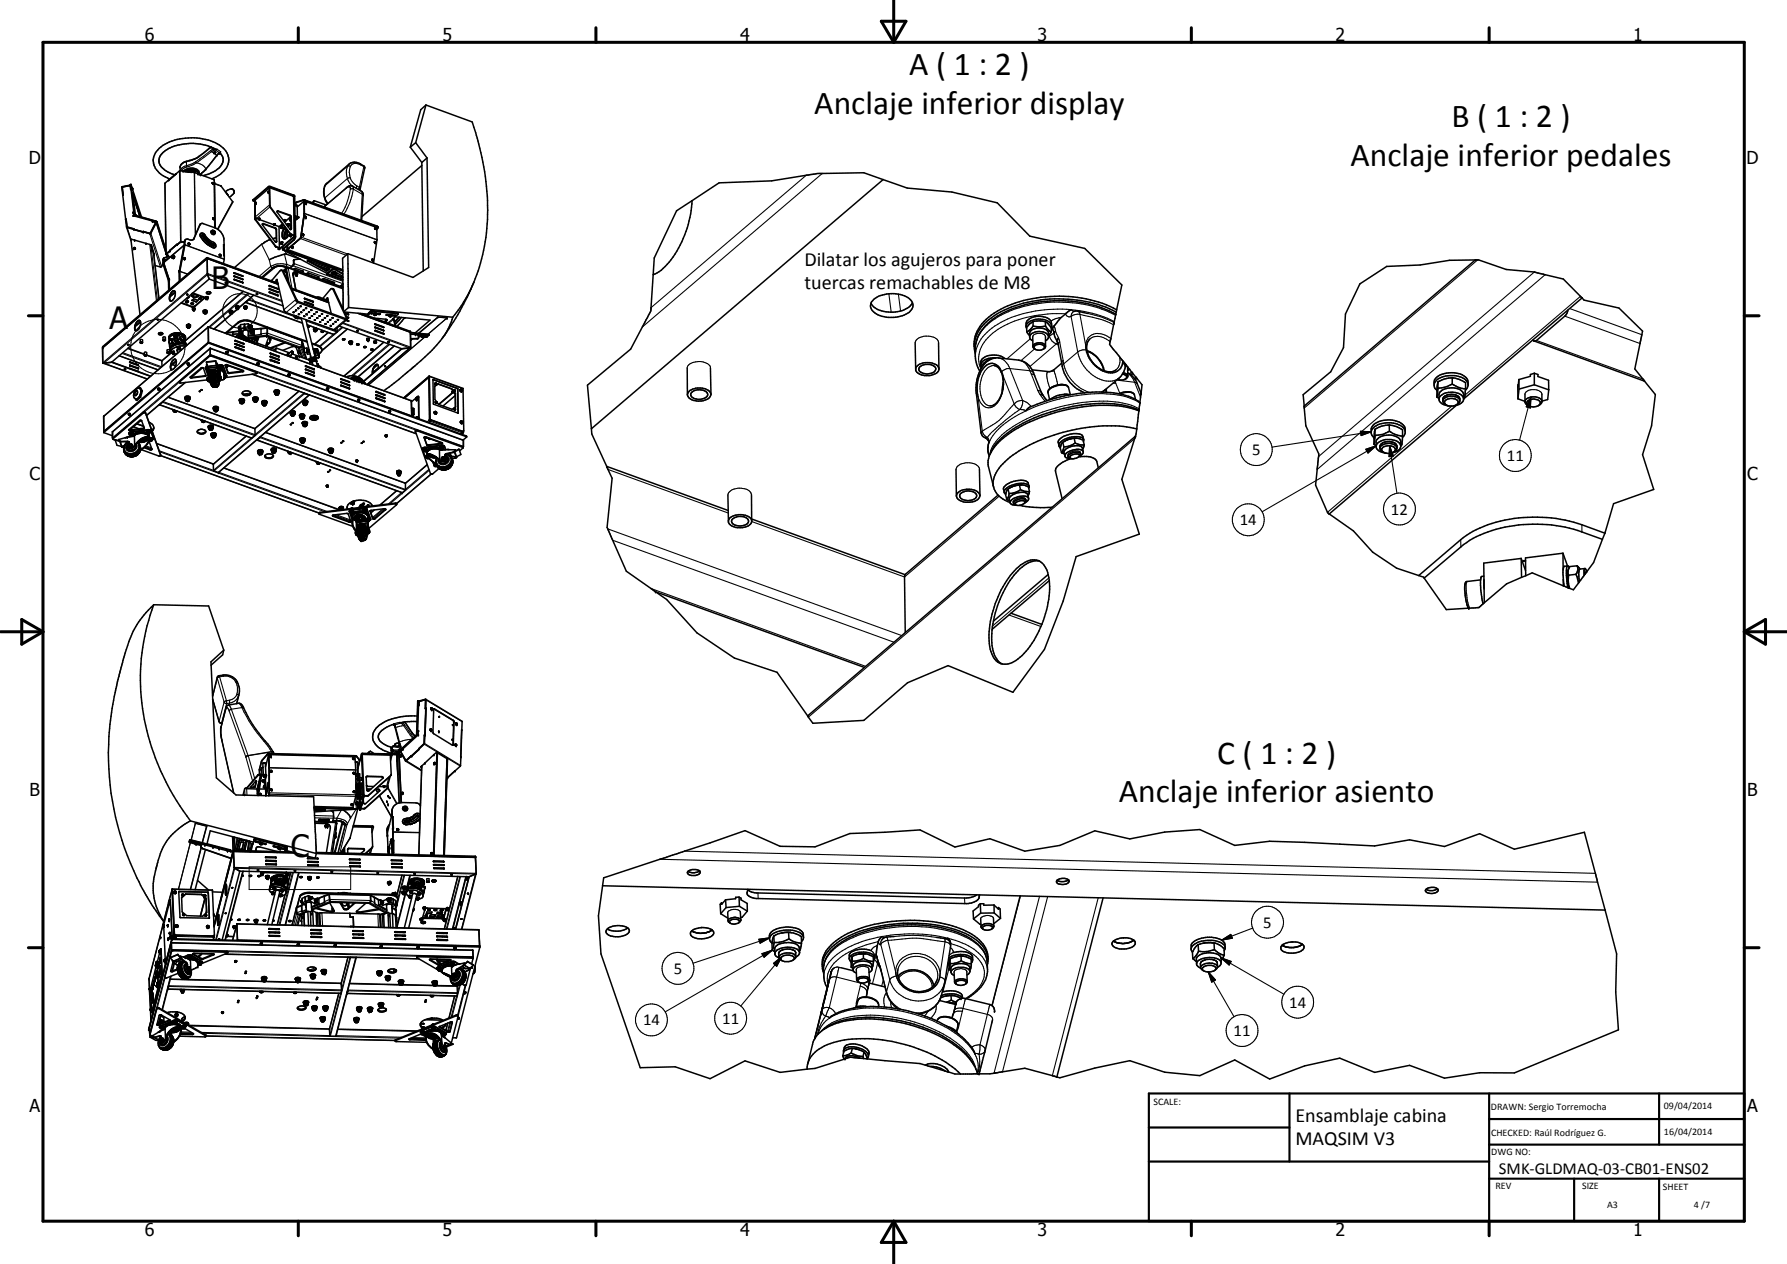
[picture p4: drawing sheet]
<svg xmlns="http://www.w3.org/2000/svg" width="420mm" height="297mm" viewBox="0 0 420 297" stroke-linecap="round" stroke-linejoin="round" font-family="sans-serif">
<defs><g id="words">
<g font-size="7.9">
<text x="213.8" y="17.7">A ( 1 : 2 )</text>
<text x="191.5" y="26.7">Anclaje inferior display</text>
<text x="341.2" y="29.9">B ( 1 : 2 )</text>
<text x="317.5" y="38.9">Anclaje inferior pedales</text>
<text x="286.2" y="179.5">C ( 1 : 2 )</text>
<text x="263.1" y="188.5">Anclaje inferior asiento</text>
</g>
<g font-size="7.2">
<text x="49.7" y="67.9">B</text>
<text x="25.7" y="77.4">A</text>
<text x="68.4" y="201.3">C</text>
</g>
<g font-size="4.7">
<text x="189.1" y="62.4">Dilatar los agujeros para poner</text>
<text x="189.1" y="67.9">tuercas remachables de M8</text>
<text x="304.6" y="263.7">Ensamblaje cabina</text>
<text x="304.6" y="269.1">MAQSIM V3</text>
</g>
<g font-size="4.2">
<text x="34" y="9.6">6</text>
<text x="104" y="9.6">5</text>
<text x="174" y="9.6">4</text>
<text x="244" y="9.6">3</text>
<text x="314" y="9.6">2</text>
<text x="384" y="9.6">1</text>
<text x="6.8" y="38.7">D</text>
<text x="410.6" y="38.7">D</text>
<text x="7" y="112.9">C</text>
<text x="410.8" y="112.9">C</text>
<text x="7" y="187.1">B</text>
<text x="410.8" y="187.1">B</text>
<text x="7" y="261.4">A</text>
<text x="410.8" y="261.4">A</text>
<text x="34" y="290.4">6</text>
<text x="104" y="290.4">5</text>
<text x="174" y="290.4">4</text>
<text x="244" y="290.4">3</text>
<text x="314" y="290.4">2</text>
<text x="384" y="290.4">1</text>
</g>
<g font-size="3.9">
<text x="294.4" y="106.9">5</text>
<text x="354.3" y="108.3">11</text>
<text x="291.5" y="123.4">14</text>
<text x="327" y="120.9">12</text>
<text x="297" y="218">5</text>
<text x="158.4" y="228.8">5</text>
<text x="303.1" y="236.8">14</text>
<text x="151.2" y="241">14</text>
<text x="169.8" y="240.5">11</text>
<text x="290.1" y="243.5">11</text>
<text x="352.4" y="276">SMK-GLDMAQ-03-CB01-ENS02</text>
</g>
<g font-size="2.4">
<text x="271.2" y="259.7">SCALE:</text>
<text x="350.6" y="260.8">DRAWN: Sergio Torremocha</text>
<text x="391.2" y="260.6">09/04/2014</text>
<text x="350.6" y="266.9">CHECKED: Raúl Rodríguez G.</text>
<text x="391.2" y="266.7">16/04/2014</text>
<text x="350.6" y="271.4">DWG NO:</text>
<text x="351.6" y="279.3">REV</text>
<text x="372" y="279.4">SIZE</text>
<text x="391" y="279.6">SHEET</text>
<text x="377.9" y="283.8">A3</text>
<text x="398.3" y="283.8">4 /7</text>
</g>
</g></defs>
<g fill="none" stroke="#000" stroke-width=".35">
<path d="M45 39.9l.1 .2M49.6 34.5l-.2 .2a10.7 10.7 0 0 1-4.2 2.8l-.5 .2a2.31 2.31 0 0 0-2.4 1.7l.1 .7M50.2 35.9l.2-.2 .3 .1-.3 .3zM50.3 34.8a13.3 13.3 0 0 0-9.9-.3l-.3 .2a4.6 4.6 0 0 0-2.5 2.1 2.35 2.35 0 0 0 1.1 3.1l1.4 .8 1 .4M50.4 36.1h.1M96.5 34.6l2.7 3.6M97.7 33.5l2.7 3.6M97.7 33.5l-1.2 1.1M99.2 38.2l.3 25.5M99.2 38.9l-14.1 12M100.1 24.7l-1.2 1.1-2.4 8.8M100.1 24.7l10.9 4a59.5 59.5 0 0 1 2.9 29.1l-1.2 4.9-1.3 3.6"/>
<path d="M100.1 24.7l-2.4 8.8M100.4 37.1l.4 25.8-3.7 2.3-15.3-5.6M100.4 37.1l-1.2 1.1M28.7 44l.2 1.8M28.7 44l.3 1.8h-.1M28.8 43.9h.1M28.8 43.9l-.1 .1M28.9 45.8v.1M28.9 45.8h.1M29.6 51.5l.1 .1M29.6 51.5l.3 1.8M29.7 53.3l1.7 .6"/>
<path d="M29.7 53.3l1.1 3.3M29.9 53.3h.1M29.9 53.3l1.5 .5M30.6 43.6l.2 .7M30.6 43.6v.1M30.6 43.6l-1.8 .3M30.7 43.6l-2.1 .3 1.1 9.4M30.8 43.4l.3 .7M30.9 44.1h.2v.4zM31 44.1v.4M31 44.5h.1M31.1 44.4l2.2 6.6"/>
<path d="M31.3 45.7l1.7 5.2M31.3 50h.2M31.3 45.8l1.6 5.1-1.6-5M31.3 50.8l4.6 1.1M31.4 50.8h.1M31.4 58.4v.1M31.4 53.9h.1M31.4 49.9l-.1 .1M31.4 58.5l.1 .1M31.4 53.8v.1M31.4 58.3h.1M31.4 53.9l3.9 1"/>
<path d="M31.5 58.5h.2l-.1 .1M31.5 58.3h.1M31.5 50.5l.1 .3h-.3M31.5 58.3l.1 .1M31.6 58.4v-.2l-.2 .1 .1 .3M31.6 58.3h.1M31.6 58.4l-.1-.2h.2l.1 .3M31.6 58.3v.1M31.7 50.5l-.9-7.2h-.1l.9 7.3 5.3 1.6 2.1 6.8M31.7 58.3h.1M31.7 50.5h.1M31.7 58.3h-.3"/>
<path d="M31.7 50.5v-.1l.2 .2M31.7 50.5l5.2 1.6 2.1 6.6M31.7 50.4l.1 .1M31.8 58.5l-.3 .1M31.8 50.4v.2M31.8 58.3v.2M31.8 58.3l-.4 .2M31.8 58.4v.1M31.8 50.4l-.6-5.1 1.9 5.6M35.5 57.5l-4.7-1.3 2.1 17.8M35.5 57.5l.8 2.3h-.2M35.5 57.5l.6 2.1 1.3 10.5"/>
<path d="M35.5 57.7l.1 .1M35.5 57.9l.2 .1M35.9 51.9l.7 .4M35.9 51.9l.8 .3M35.9 59l.1 .1M36.1 59.7h.2M36.6 52.3l-1.3 2.6M36.7 52.2l-1.4 2.7-3.9-1M36.7 52.2l2.3 7.2M39 59.7l1 .8M39.1 59.7l.4 .4M39.1 59.7h.1"/>
<path d="M39.2 59.9l.1 .2M39.7 42.3l-.9 .8 .2 16.6M39.9 58.9l-.8 .8M39.9 58.9l-.9 .8M41.3 40.9l-1.6 1.4M41.3 40.9h.1M41.6 57.5l-1.7 1.4M41.6 57.5h.1M41.6 57.5v.1M42.4 40.1l-2.7 2.2M42.4 40.1l.6 .1M43 40.2l2 .2"/>
<path d="M43.2 40.2a2.42 2.42 0 0 1 3.6 .1v.6M43.3 57.7l-4.7 3.9M43.3 56.9h.1M43.3 56.9l-.8-.1-.9 .7M43.4 57.6l-1.2 6.2M43.4 57.6l-.2 .1h.1M43.4 40.3a2.48 2.48 0 0 1 3.4 .3M43.6 56.3l-1.3 7.5M43.6 56.3l-.2 .3v1M44.3 40l.2 .2M44.4 57.1l-.1 .3M44.4 57.1l.3 .3-.1 .1-.3-.1"/>
<path d="M44.4 57.4l.1 .1M44.4 57.1l-.1 .1M44.4 57.3h.1M44.4 57.3l.1 .1M44.4 57.1l.2 .2-.1 .1M44.4 57.5h.1M44.5 57.3l-.1 .1M44.5 57.3v.1M44.5 40.2l-.1 .1M44.5 57.4h.1M44.5 40.2h.9M44.5 40.2l-.3 .1"/>
<path d="M44.5 57.4v.1M45 40.4l1.6 .5M45.2 40.1l.6 .5M45.7 40h-.2l.2 .4M45.8 40.3h-.1M45.8 40.3h.5M45.9 40.1v.1M45.9 40.2h.3M45.9 40.1h.1M46.2 40.2a2.33 2.33 0 0 0-2.5 .1M46.2 40.2l.3 .6M46.6 40.9l.6 .2"/>
<path d="M47.1 41l1.1-1 3.4-4.1a2.36 2.36 0 0 1-.7 4l-1.7 1-1.5 .4M47.1 52.7l.6-.2 2.9 1.1a3.2 3.2 0 0 1 2.1 2.8v1.1M47.1 52.7l-1.6 3.4a1.21 1.21 0 0 1-1.5 .1l-.4 .1M47.1 52.7l-1.7 3.6M47.1 55l.3-.2 .6 .1a5 5 0 0 0 2.4 2.2l.3 .5-.1 .5a2.95 2.95 0 0 1-2.3-1.1l-.6-.7M47.1 55.2l.6 1.1M47.1 54.9v.6l.6 .9M47.1 52.6v.1M47.2 41.1l3.2 1.2 .1 11.2M47.5 55.3a4.4 4.4 0 0 0 2.7 2.5M47.5 55.3a6.2 6.2 0 0 0 2.7 2.3v.2M47.5 55.3l.2-.1 .7 .9 1 .8"/>
<path d="M47.5 55.2l1.8 1.8M47.7 56.4l1.3 1.2a1.56 1.56 0 0 0 1.6 .6v-.1M49.3 57.1l-.1 .2M49.3 57l.9 .4 .1 .4M49.4 56.9l.9 .5-.1 .4M49.6 57.3l-.2 .1M49.6 57.3l-.1 .1M49.7 57.3l-.1 .2M49.8 42a5.3 5.3 0 0 0 4-4.5 4 4 0 0 0-1.4-2.7 11.5 11.5 0 0 0-8.8-2.3 9.3 9.3 0 0 0-7.1 3.5 3.5 3.5 0 0 0 .3 3.9l1.1 1.1 2 1.1M49.9 57.7l.1-.2 .1 .2M49.9 54.2a.51 .51 0 0 0-.1 .6 .51 .51 0 0 0 .6 .2M49.9 54.3l.1 .4"/>
<path d="M49.9 42.9l.2 .2M49.9 42.9v.2M49.9 42.9l.1 .3 .2-.1M50 54.7l.2 .2M50 54.3v.4M50 54.6l.1 .1M50 54.3v.3M50 54.3h.1M50.1 42.9l.1 .1zM50.1 43l.1 .1M50.1 51.3v.2M50.1 51.2l.2 .2h-.2z"/>
<path d="M50.1 54.2l-.1 .1M50.1 54.3l.1 .4M50.1 51.5h.2M50.1 54.7h.3M50.1 54.7h.1M50.1 51.5h.1M50.2 43l-.1 .1M50.2 51.3l.1 .1zM50.2 51.3v.1M50.2 54.9h.2M50.2 43.1h-.2M50.2 54.2l.1 .1"/>
<path d="M50.2 54.2v.1M50.2 54.7h.2M50.2 54.3h.1M50.3 54.2l.1 .1M50.3 54.2v.1M50.3 54.2l-.2-.1a.45 .45 0 0 0-.3 .6 .45 .45 0 0 0 .6 .3M50.3 54.3l.1 .1M50.3 54.2l-.3 .1M50.4 42.8l.2 10.8M50.4 54.3h-.1M50.4 54.4v.5M50.4 54.8l-.1 .1"/>
<path d="M50.4 54.4h.1M50.4 54.3l-.1 .4M50.4 43.1l1.6 .6 2.7 3.7-3.5 6.5M50.4 54.5l.1 .1M50.4 54.5h.1M50.4 54.3v.1M50.5 54.4v.1M50.5 54.4l.1 .4-.2 .2M50.5 54.6l-.1 .1M51.6 60v.1M51.6 59.8v.3M51.6 59.8h.2l.1 .4"/>
<path d="M51.6 59.9h.1M51.6 59.8l.3 .1v.2M51.6 59.8v.1M51.7 59.9v.1M51.7 59.9l.1 .1M51.8 60h.1M51.8 59.9v.1M52.7 57.5h.1M52.7 57.5h-.1v2.5h.1M52.7 57.5v2.5M53.2 45.3l.4 .6M55 44.8v.1"/>
<path d="M55 44.9v.5l-1.1 .9M55 44.8l-.1-.2a.9 .9 0 0 0-1.3 0l-.6 .5M59.5 47.1l3.7-3.2 6 2.1 .1 9.4-3.7 3.2M59.9 47.3l-.4-.1v-.3l3.7-3.1 6 2.2 .2 9.4-3.7 3.2M60 47v.1M60 47v4.6l4.8 6.4 .9 .2M60 47l.1 4.6 4.7 6.3 .9 .3M60 47.7l.1 .2M60 51l.3 .4 5.3 1.9M60 47.7l.1 .1M60 47.7h.1M60.1 47.6h.1"/>
<path d="M60.2 47.6l-.1 .3M60.2 47.8l-.1 .1M60.2 47.6l-.1 .2M60.8 51.4l.2 .1M60.9 51.4v.1M60.9 51.4h-.1M60.9 51.4l.2 .1M60.9 51.3v.1M60.9 51.5h.1M61 51.5h.1M61.1 51.4h-.3M61.1 51.4h.1"/>
<path d="M61.1 51.5h-.1M61.2 51.4l-.1 .1M61.7 52.6l3.1 1.2 .1 3.1M61.8 52.6l3.1 1.1 .2 3.1-.3 .1-.2-.2-2.8-3.8zM63.1 45.3h.1M63.1 45.1v.2l.2-.2M63.1 45.1v.1M63.1 45l.2 .2M63.1 45h.1M63.1 45v.1M63.3 45.2l-.1 .1M63.3 45.2l-.2 .1"/>
<path d="M63.3 44.2l.2 4.5 4.6 6.2 1.1 .4M63.3 44.2l-3.3 2.8M63.4 44.1l.2 4.5 4.6 6.3 1 .4M63.4 44.1l5.6 2.1 .2 9.1M63.4 44.1l-.1 .1M63.5 56.3l-2 1.1-6.4 5.5M64.3 52.7h.4M64.3 52.7l.2 .1M64.4 52.7l.1-.1 .2 .2M64.4 52.7v.1M64.4 52.6l-.1 .1M64.5 52.7v.1"/>
<path d="M64.5 52.7h.1M64.7 52.7l-.2 .1M64.7 52.7h.1M65 55.9l-.9 .2M65.2 49.7l2.9 1 .3 .2M65.2 49.6l3.2 1.2v3.1l-.3-.1-2.9-3.8zM65.4 58.3l.1 .3M65.5 58.6h.2M65.5 58.6h.1M65.6 53.3l.1 4.9M65.7 58.6h.1M66 53.4h.1"/>
<path d="M66 53.3l.1 .1M66 53.3v.1M66 53.3h.1M66.1 53.1h.3l.1 .2-.3 .4-.3-.3zM66.1 57h.1l-.1 .1zM66.1 57.3h.1M66.1 57.1h.1M66.1 56.9v.3M66.1 57.2v.1M66.1 57h.1M66.1 57.3v.1M66.2 53.1h.1"/>
<path d="M66.3 53.5l-.1 .1M66.3 53.5l-.2 .1M66.3 53.1h.1M66.3 53.1v.3M66.3 56.8l.1 .3M66.3 53.1v.4M66.4 56.8l.1 .2-.1 .3-.2 .1M66.4 57.1l-.3 .3M66.4 56.8l-.3 .1M66.4 56.9l-.1 .3M66.4 52.6l-.8 .7M66.5 58v.7l.1 .1"/>
<path d="M66.5 58.5h.1M66.6 58.8l11.7 4.2-1.4 1.3M66.6 58.8l10.3 5.5M66.7 53.8h.1M66.8 51.7l.4 .2M66.9 53.3a2.48 2.48 0 0 0-.3 2.7l.1 .1M67 53.5l-.3 .3zM67 53.4a2.5 2.5 0 0 0-.3 2.7M67.2 51.9l-.3 .3M67.3 53.8a2.89 2.89 0 0 0-.3 2.3M67.3 52.8l.4-.2 .5 .2M67.4 53.9a3.1 3.1 0 0 0-.3 2.1"/>
<path d="M67.5 54v1.8M67.5 57.8v1l.2 .2M67.5 54.1l.1 1.6M67.6 57.7v1.1l.2 .2 12.8 4.6M67.6 58.6l13 4.8M67.7 59l12.9 4.7M68 52.6l-.6 .3M68.1 51.4l.1 .1M68.1 51.7l.1 .1M68.1 54.8a1.62 1.62 0 0 1-1.4 1.3M68.1 55.3h.1M68.2 51.4l-.1 .2z"/>
<path d="M68.2 51.8l.1 .1M68.2 55.1l-.1 .2M68.2 52.8l-.6 .4M68.2 52.8l.2 1.1M68.2 55.1l.1 .1M68.3 51.8l.1-.1zM68.3 52.9l-.5 .4M68.3 55l-.1 .1M68.3 55.2l-.1 .1M68.3 55.2l-.2 .1M68.4 50.9v3M68.4 55.5l-.1 .1"/>
<path d="M68.4 50.9l-1 .9-.4-.2-.2 .1 .4 .2M68.4 51.3l-.3 .1v.2l.1 .3M68.4 51.8l-.1 .1M68.5 55.2l-.3 .3M68.5 55.2l-.1 .3M68.6 55.2l-.3 .4-.2-.3M68.6 58l.1 .2M68.6 58h.3v.2M68.6 58h.1M68.7 58.2h.2M68.7 58v.2M68.8 58.2h.1"/>
<path d="M68.8 58.1v.1M68.8 58h.1M68.9 58.2h-.1M68.9 58h-.2M68.9 58v.2M69.3 55.5l-.4 .9-2.4 2.1M69.3 47.9l1.9-.8h.5l17.1 6.3M69.3 47.8l.4-.3 1.9-.5 17.1 6.1 .2 .3M69.4 50.7h.1M69.4 48.3l.5 .1v2.5M69.4 50.7l.9 .4M69.4 50.7l.1 5.1-.4 .6-2.5 2.1 1.1 .5"/>
<path d="M69.4 51.1h.4zM69.4 51.4h.4M69.5 51.4h.1M69.5 51.4h.2M69.5 51.4v.1l.3-.1M69.5 48.2l-.2 .1M69.8 51.1l.1 .3M69.8 51.1l.1 .1M69.8 51.1h-.4M69.9 51.4h-.1M69.9 51.2v.2M70.3 51.1l-.9 .7"/>
<path d="M70.7 55.9l-3.1 2.7M70.8 55.7l-.1 .2M71.1 55l.1 .3M71.2 55.1l.2-.1v.2l-.2 .1zM71.2 55v.3M71.2 55l.2 .1M71.2 55h-.1M71.2 55h.1M71.3 55.1v.1M71.3 55.1l.1 .1M71.3 55.2h.1M71.4 55.2l-.2 .1"/>
<path d="M71.5 47.3v2.9M71.5 47.3l-1.6 1.3M71.5 47.2l.1 3-.9 5.7M71.5 47.2v.1M71.5 47.2l17.1 6.3v2.9l-.8 5.4M71.7 50.9l.2-.1 .1 .3M71.7 50.9v.2M71.7 50.9v.2h.3M71.7 51.1h.3M71.7 47.8l.2 .1M71.8 47.8v.1M71.8 47.7l-.1 .1"/>
<path d="M71.8 47.8l.1 .1M71.9 47.9h.1M71.9 51.1h.1M71.9 50.9v.2M71.9 47.7v.1M71.9 50.9h-.2M71.9 47.7l.1 .1M71.9 50.9l.1 .1M71.9 50.9l-.1 .1M72 47.7h-.3l.2-.1 .1 .3M72 47.7v.1M72 47.7h-.1"/>
<path d="M72 47.8h.1M72 47.9h-.1M72 47.9h.1M72 47.8v.1M73.9 47.2l2.8 1M73.9 47.2l-.5 .4M73.9 47.2l-.2 .6M76.1 48.6l6-4.9h.8l2 1.2a.94 .94 0 0 1 .5 1.1l-.4 5.9M81.8 59.6l.1 12.7M81.8 59.6l-1.3 1.1 .1 6M84.5 44.7l1.2-5.5a3.3 3.3 0 0 0-3-1l-.6 .3-5.2 4.6a3.8 3.8 0 0 0 .1 4.8M88.1 53.6l.1 .2"/>
<path d="M88.1 56.9l.1 .2M88.1 56.8l-.1 .1M88.1 56.8h.1M88.1 56.8l-.1 .2M88.1 53.6h.2M88.1 56.8h.2M88.1 56.8v.1M88.2 53.6v.2M88.2 53.8h.2M88.2 53.8h.1M88.2 56.8l.1 .1-.1 .2M88.3 56.8v.3l-.3-.1"/>
<path d="M88.3 53.6h-.2M88.3 53.6l.1 .1M88.3 56.9l-.1 .1M88.3 56.9h.1M88.4 53.7l-.1 .1M88.8 53.4l-.2 .6M162.7 47.2l-3.6 2.3-5.3 11.1-.7 11.7a6.3 6.3 0 0 1-1.2 2.9l-3.6 6.8-10.2 8.5 1 10.3M162.7 47.2a24.1 24.1 0 0 1-7.2 16.3l-1.9 1.1M207.6 42.2l5.7 2 10.5 .9 10.7 2.6 7.6 7.8 12.9 2.9 8.8 8.6-1.3 5.8M207.6 42.2l-4.5-1.6-10.8 .2-10.9 1.7-12.3 .5-6.4 4.2M207.6 42.2l-68.5 58.6M31.7 77.2l.3 .5"/>
<path d="M31.8 76.6l-.1 .5M32 76l-.3 1 .3 .7M32.7 75.3l-.6 .5M32.8 75.3a1.67 1.67 0 0 1-.4 2.2l-.4 .2M32.8 75.3a1.16 1.16 0 0 0-1 1.3M33 79.9v.7h.5M33 75.6l-1.2 1M33.1 75.6l-1.4 1.2M33.5 79.9v.6M37 75.1h.2M37 75.1h.1M37.2 75.1h.1"/>
<path d="M37.3 78.3a.53 .53 0 0 1 .5-.2 .53 .53 0 0 1 .4 .4 .54 .54 0 0 1-.9-.2zM37.3 78.4l.5 .2 .5-.2M38.3 79.3v.6M38.3 62l-.3 .7h-.2l-1.3-.3M38.3 62l1.3 4 .1 2.2M38.6 61.7l1.2 4v-.1v2.5M38.6 60.6l-.3 .4v1M38.6 60.6a.94 .94 0 0 1 1.1 .1M38.6 60.6l-.2 .4v.8l1.3 4.1v2.3M38.7 61.1l-.1 .6M38.9 79.9l-.3-.1-.2 .2 .4-.1-.2-.1-.3 .1M38.9 79.3v.7l-.6-.1"/>
<path d="M39.1 61.1h-.4l-.1 .5M39.4 60.1l-.3 .4M39.7 79.4v.1M39.7 79.3v.1M39.9 79.8v.1M39.9 79.8h.1M40 69.6l-.1 .5 .2 .6M40 79.7l-.1 .1M40 79.6l.8 .1 .3 .2M40 79.6l-.1 .1M40.1 79.6l.3 .1M40.2 79.7l-.4 .4-.1 .2 .4 1.7"/>
<path d="M40.2 79.8l.1 .1M40.2 78.6l-.5 .8M40.3 79.9h-.3l-.2 .7M40.3 79.9v.1M40.4 60.4l.1 .1M40.5 60.5h.2M40.5 68.5l-.5 1.1M40.5 60.6h.1M40.5 60.2v.3M40.5 60.2h.1M40.5 60.6l.2 .1M40.5 60.5h.1"/>
<path d="M40.5 60.4v.1M40.6 60.2l-.1 .2M40.6 60.4l-.1 .1M40.6 60.2h.1M40.7 60.7h.1M40.7 60.2h-.2M40.7 60.2l-.2 .4M40.7 60.2l.1 .1M40.7 60.1l.2 .1-.1 .4M40.7 60.1v.1M40.7 60.1l.1 .1M40.8 60.4v.1"/>
<path d="M40.8 60.5l-.1 .1M40.8 60.2l.1 .1M40.8 60.6h.1M40.8 60.2h.2M40.8 60.2l-.2 .5M40.8 60.6l-.1 .1M40.9 79l.1 .1M40.9 60.4l-.1 .1M40.9 60.6l-.2 .1M41 68.3a1.66 1.66 0 0 1-1 2.4l-.1-.2a2.02 2.02 0 0 1 .6-2M41 60.2l-.1 .4M41 60.2l.1 .3-.4 .2"/>
<path d="M41 78.4l-.6 .1M41 68.3l-.5 .2M41 79.2l.1-.2 .4 .2M41 78.7l-.1 .3M41 79.2h.1M41 78.7l.5 .1M41.1 78.8h-.1M41.1 79.9l.2 .6M41.1 79.4h.2M41.1 78.8h.3M41.1 79.4v.1M41.1 78.8v.1"/>
<path d="M41.1 79.2v.2M41.1 78.9h.3M41.1 78.9l-.2 .1M41.1 78.8l-.2 .2M41.2 68.6l-1.2 1M41.2 79.4h.1M41.2 79.3l-.1 .1M41.2 78.7l-.1 .1M41.2 68.7l-1.3 1.1M41.2 79.3l.1 .1M41.3 78.7l.2 .2v.3M41.3 79.4h.1"/>
<path d="M41.4 78.8l.1 .2M41.4 78.9l.1 .1M41.4 78.8v.1M41.4 79.2v.2M41.5 79.1l-.3-.1-.2 .2M41.5 78.3l-.4 .1M41.5 79.2h-.1M41.5 79v.1M41.7 79.2l.1 .6M41.8 79.8l.2 .5 .3 .2M41.8 79.8l-.3 .2-.4-.1M41.8 78.3l.4 .1"/>
<path d="M42 78.5l-.1 .1a.42 .42 0 0 0-.3 .2 .42 .42 0 0 0 .1 .5M42.1 78.6h.3M42.1 63.7l.1 .1M42.1 63.7h.1M42.2 63.7v.1M42.2 63.8v2.2M42.2 63.7h.1M42.3 63.8h.1M42.3 63.8v2.2M42.3 79.4l.4 .6M42.3 78.4l1 .4M42.4 79.5l.3 .4"/>
<path d="M42.4 79.5l.3 .5M42.4 79.2v.3M42.7 79.9l.2 .1M42.7 80h.1M43 78.8l.4 .3-.2 .9M43 79.9v.1M43.2 79.7l-.2 .3M43.2 60.8l.1 .2M43.3 60.6h.2l.1 .2-.3 .2M43.3 79.8h.2M43.3 60.6l-.1 .2 .1 .2M43.3 60.6l-.1 .1"/>
<path d="M43.3 79.6h.1M43.3 79.7l.2 .1M43.3 60.6l.2 .1-.1 .3M43.3 60.7l.1 .1zM43.3 79.5h.1M43.3 79.5v.1M43.3 79.9v.2M43.3 79.5l.2 .1M43.3 79.4l.2 .1M43.3 79.6v.4M43.3 78.7a2.74 2.74 0 0 0-3.5 .3M43.3 78.7l.3 .4"/>
<path d="M43.3 60.6l-.1 .2M43.3 61h.1M43.3 60.6h.1M43.4 60.7v.1M43.4 79.5l.1 .2M43.5 79.5v.3M43.6 79.1v.6l-.2 .4M43.6 79.3a1.92 1.92 0 0 0-2.7-.9l-.7 .3a.96 .96 0 0 0-.4 1.3M43.7 70.8l-.1 .2 .3 .1M43.8 70.1l.2 .1M43.9 69.2v.1M43.9 71.1h.1"/>
<path d="M43.9 70.1h.1M43.9 69.2l.2-.1v.2M43.9 69.2h.1M44 71.1h.1M44 71h.1M44 71v.1M44 71.1h-.1M44 71l-.1 .1M44 70.1v.1M44.1 69.2l-.2 .1M44.1 76.8l.1 .3M44.1 69.2h.1"/>
<path d="M44.2 70.9l-.1-.2-.5 .2 .3 .2M44.2 70.9l-.2 .2M44.2 76.9l.3 .1M44.2 70.8v.1M44.3 70.9l-.3 .1M44.3 69.8h.2l-.5 .4M44.4 76.1v.4M44.4 76.1l-.5 .2v.6h.2M44.4 76.1l.4 .2v.3M44.4 76.5l.4 .1M44.4 76.5l-.5 .1M44.4 69.8l-.4 .3"/>
<path d="M44.6 76.8v.2l-.4 .1M44.8 76.6l-.1 .3-.5-.1v.3M44.9 71.4l.3 .1M44.9 71.3h.1M45 71.3l-.1 .1M45 71.3l.2-.1 .2 .1M45 71.3l.2 .2M45 71.3h.1M45 69.6h.2zM45.1 70.6l.4-.4 1.1 .4-.5 .4zM45.1 69h.1M45.2 69h.1"/>
<path d="M45.2 70.5l.9 .4M45.2 71.5h.1M45.2 71.4v.1M45.2 71.5h.2M45.2 71.4l.2 .1M45.2 71.2l.1 .2M45.3 69.5a.73 .73 0 0 1 1.1 .1 .67 .67 0 0 1-1.2 0zM45.3 72.7l.1 .1M45.3 68.8l2.7 1 .1 .3-2.3 2-.4 .1-2.8-1M45.3 72.4v.3M45.3 72.4v.2M45.3 72.6v.1"/>
<path d="M45.4 71.5h.1M45.4 72.8l.4 .1M45.4 72.9h.1M45.4 71.3v.2M45.4 71.2v.1M45.4 72.7v.2M45.5 71.4l-.1 .1M45.5 72.8l.2 .1zM45.6 72.3l.3 .3M45.6 72.3l-.3 .1M45.6 72.3v.2M45.6 72.5l.3 .1"/>
<path d="M45.6 72.5l-.3 .1M45.8 72.9h-.1M45.8 72.7v.2M45.9 72.6l-.1 .2M46.1 70.9v.1M46.4 69.5a.69 .69 0 0 1-1.2 .1M46.5 69.5l.2 .1zM46.5 70.6l-.4 .3M46.6 69.5h.1M46.7 69.5v.1M46.8 70.2l.1 .1M46.8 70.1v.1"/>
<path d="M46.9 70.2l.1 .1M46.9 70.2h.1M46.9 70.2v.1M47 70.2v.1M47.2 70.1l-.2 .2M47.2 70v.1M47.2 70l-.2 .2M47.2 70.1h.1M47.2 70l.1 .1M47.3 70.1h.1M47.4 69.8l-.1 .3M47.4 69.8h.1"/>
<path d="M47.4 69.8h-.3l-.3 .4M48 73.4v.2M48 73.6l.4-.1v.2M48 73.6l.1 .1M48.1 69.9l-2.3 2-.4 .2-2.7-1M48.1 73.7h.3M48.3 72.8l.4 .2v.3M48.3 70.1l.5 .1M48.3 72.8l-.5 .1v.6l.2 .1M48.3 72.8v.3M48.3 73.1l.4 .2M48.3 73.1l-.5 .1"/>
<path d="M48.4 73.7h.1M48.5 69.7v.2M48.5 70.1v.2M48.5 69.7l-.2 .4M48.5 69.7h.3M48.5 69.9h.3M48.5 69.9l-.2 .2M48.5 73.6l-.3-.2-.1 .3M48.5 73.6v.1M48.5 73.4v.2M48.5 68.7l.3 .3 .7-.3M48.5 70.3h.2"/>
<path d="M48.6 68.7l.6-.2 .3 .2a.55 .55 0 0 1-.4 .4 .55 .55 0 0 1-.6-.3zM48.7 60.7l.1 3.6 .4 1.3M48.7 70.2v.1M48.7 60.7l16.7 6.1M48.7 60.7l-24.5 21M48.7 73.3l-.2 .3M48.7 70.2l-.2 .1M48.8 70.2l-.1 .1M48.8 69.7v.2M48.8 70.1v.1l.1-.1M48.8 69.7l.1 .1M48.8 69.9l.1 .2"/>
<path d="M48.9 69.8h.1M48.9 69.8v.3M49 76.8v3.7M49 76.8l47.7 17.3M49 76.8l-24.6 21M49.2 65.6l17.4 6.3M49.2 65.6l-23 19.5M51.6 60.1h.1M51.7 60.1l.2 .1M51.7 60.1h.2M51.7 60.1l.1 .1M51.8 60.1v.1"/>
<path d="M52.7 60l-.2 1.9M53 66.5h.3M53 78.3l3.4-2.8 .9-.3h.9l14 5M53.3 78.2l-.1 .2M53.3 78.2l-.2 .2M53.4 78.1l-.1 .1M53.4 78.1l2.6-2.2a3.1 3.1 0 0 1 2.8-.3l13.4 4.8M54 73.6l.4 .1M54 73.2v.2M54 73.3h.1M54.1 73.7h.1M54.1 73.4l.5 .1"/>
<path d="M54.1 73.3l-.1 .3M54.1 73.5v.1M54.1 73.3h.3l.2 .2M54.1 73.4l-.1 .2M54.2 73.5l-.1 .2M54.2 73.5l.2 .2M54.3 73.5h-.1M54.3 73.2l-.2 .1M54.3 73.2l.3 .1M54.3 73.1v.1M54.3 73.5l.2 .1M54.4 73.4l.1 .2"/>
<path d="M54.4 73.4l-.3 .1M54.5 73.6l-.1 .1M54.6 73.5l-.2 .2M54.6 73.1h-.6v.4M54.6 73.1h-.6M54.7 73.3h-.1M54.7 73.1l-.1 .4M54.7 73.1l-.6-.2-.2 .2 .1 .2M54.7 78l.1 .7M54.7 78l1.5-.1-2.8 .2M54.8 78.7a2.9 2.9 0 0 1 2.3 .1M54.8 78.7l-.4 .1"/>
<path d="M55 64.1l2.1 .8-2-.6zM55 65.7l2.1 .6M55 64.1l2.1 .8M55.1 64.9l2 .8M55.1 64.9l1.9 .7M55.4 72.1l.4-.2 .3 .3M55.4 72v.1M55.4 71.9h.7v.3M55.4 72.3h.7M55.4 72.1l.1 .3M55.4 72.1l.3-.2 .5 .2M55.4 71.9v.1"/>
<path d="M55.5 72.4v.1M55.5 72.4h.1M55.5 72.5l.3 .1M55.5 72.3v.1M55.6 72.4v.1M55.6 72.4l.2-.1 .3 .1M55.6 72.2l-.1 .1M55.6 72.4h.4M55.7 78.9a2.17 2.17 0 0 1 2 .2M55.7 72.4v.2M55.7 72.3l-.2 .1M55.7 72.2h-.1"/>
<path d="M55.7 79.3a2.17 2.17 0 0 1 2.9 1M55.8 71.9v.2M55.8 72.3l.2 .1M55.8 72.1l.3 .1M55.8 72.1l-.1 .1M55.9 72.4l.1 .1M55.9 72.6l-5.6 4.7M56 72.5l-.1 .1M56 72.6h-.2M56 72.4v.1M56.1 72.3v.1M56.1 72.4l-.3 .2"/>
<path d="M56.1 72.2v.1M56.2 79.2l.3 .1M56.2 77.3h.1M56.3 78.3h.4M56.3 78.1l.2 .2 .3-.1M56.4 77.9l-.1 .1h.3M56.4 77.9h.2M56.4 77.9h.1M56.5 76.6v.7M56.5 79.3v.2M56.5 76.7h-.3l-.1 .3 .1 .4 .3-.1M56.5 79.3h.1"/>
<path d="M56.5 76.6h.1M56.5 77.9l-.1 .1M56.5 79.3l-.3-.1v.3M56.5 77.3l.1 .1M56.5 77.3l.6 1.3-.3 .1M56.6 79.1l.3 .3-.3-.1zM56.6 77.9h.1M56.6 77.9v.1M56.6 77.9h-.1M56.7 77.6l-.5 .1v.8M56.8 77.9l-.5-.1v.5M56.8 77.9v.3"/>
<path d="M56.8 77.9h.1M56.8 78.2v-.1l-.2 .3-.3-.1M56.9 79.5l-.3-.1v.2M56.9 79.5v.2M56.9 79.5h.1M56.9 79.2h.1M57 79.2l.3 .2v.1l-.3-.1zM57 79.3l.3 .1M57.1 66.3v.1M57.1 66.5h.1M57.1 65.7h.1M57.1 66.4l-2.1-.7 2.1 .8"/>
<path d="M57.1 66.4v.1M57.1 78.8l.6 .3M57.2 68.5l-13.7 11.6M57.3 79.6l-.3-.1v.3M57.3 79.6v.3M57.3 79.6l.1 .3M57.4 79.4l.3 .3-.3-.1zM57.4 79.9v-.2l.3 .1v.2M57.4 76.2l-.9 .1v1M57.4 76.2v1M57.4 76.2h.1M57.4 76.2l.1 .3"/>
<path d="M57.4 77.2l.2 .3M57.4 77.2l-.9 .1M57.5 72.3v.2M57.5 76.7v.4M57.5 72.5l.2 .1 .2-.1M57.5 77.1h.1M57.6 77.5l-.5 .4v.9M57.6 77.2v.3h.4l.4 .4v1.7M57.6 77.2v.3M57.6 72.4v.2M57.6 72.4h.1M57.7 79.1l1.3 1.3"/>
<path d="M57.7 79.1l.4 .3M57.7 72.4l-.1 .1M57.7 71v.1M57.7 71.8l-.3 .2v.4l.1 .1M57.7 71.8l.4 .2v.4l-.2 .1M57.7 71.8v.3M57.7 72.4l.2 .1M57.7 71.1l13.4 4.8M57.7 72.1l.4 .1M57.7 72.1l-.3 .1M57.9 72.5v.1M57.9 72.3v.2"/>
<path d="M58.2 79.5l.3 .2M58.4 76.7l.1 .1M58.4 76.1v.9M58.4 76.4h.1M58.4 76.1l-.9 .1 .1 1M58.4 77l-.8 .2M58.4 76.1l.1 .3M58.4 77l.5 1.4M58.5 79.8l.3 .4M58.5 77l.1 .1M58.5 70.4l-.8 .7M58.5 76.8l.1 .2 .1-.1"/>
<path d="M58.5 76.4l.1 .7h.2M58.5 76.5v.1M58.5 76.4h.1M58.5 76.6l.1 .5M58.5 79.7v.2M58.5 76.6h.2M58.6 77.1h.1M58.7 76.6v.3M58.7 76.4l-.2 .1M58.7 76.9l.3 .1M58.7 76.5l.1 .6M58.7 76.4l.1 .1"/>
<path d="M58.7 76.4v.1M58.8 76.5l-.1 .1M58.8 77.1l.1 .3M58.9 76.5l.1 .5M58.9 77l-.1 .1M58.9 77.4v1M58.9 76.6l.1 .3M58.9 76.4v.1M58.9 76.4l.1 .1M58.9 76.4l-.1 .1M58.9 76.5h.3M59 76.5h.1"/>
<path d="M59 77h.1M59 76.5h-.1M59 77.7l.1 .3h.3M59 76.9v.1M59 77.9h.1M59.1 77.9l.1 .1M59.2 77.5v.2l.2-.1M59.2 76.5l.1 .3M59.2 77.5l.2 .1M59.2 77.5v.1M59.2 77.6l-.1 .1M59.2 76.8v.1"/>
<path d="M59.2 76.9h-.2M59.2 77.6h.1M59.3 79.6l.2 .7M59.3 79.6v1M59.3 79.6l-.8 .1M59.3 76.8l-.1 .1M59.3 77.6h.1M59.5 77.6v.3l-.2 .1M59.5 77.6l-.4-.1v.4M59.5 77.6l.1 .3M59.6 79.5l.1 .1 .4-.2 .4 .2M59.6 79.4v.1"/>
<path d="M59.6 77.9l-.3 .2-.3-.2M59.6 77.9l-.2 .1M59.6 77.3l.2 1.3M59.6 77.3l.1 1M59.6 77.3l-.7 .1M59.7 69.3l-3.6 3.1M59.7 78.3l.1 .3M59.7 78.3l-.8 .1M59.7 79.4l.1 .4M59.8 78.6l-1.4 .2M59.8 79.4l-.2 .1M59.8 79.8l.3-.2 .3 .2"/>
<path d="M59.8 79.8l.1 .1M59.8 79.6v.2M59.9 79.9h.1M60.3 79.9l-.1-.2-.3 .1v1M60.3 69.1l.1 .1 .2-.1M60.3 69.1h.3zM60.3 79.3h.1M60.4 79.6v.2M60.4 79.8l-.4 .1M60.4 79.3l.2 .1M60.5 79.4l-.1 .4M60.6 79.2v.2"/>
<path d="M60.6 79.4l-.1 .1M60.8 79.2l-.5 1.4M60.9 79.2l-.5 1.4M62.7 79l7.6 2.7 .5-.2 .2-.3-.1-1.3M62.7 79l-4.3 .5M62.8 77l-3.1 .4 1.7-.2v1.4l-3 .4M62.8 77.1h.1M62.8 77l8 2.9M62.8 77l.1 1.5-.2 .5M63.2 79.2l-.8 2.1M63.2 79.2l.3 .5M63.3 67.1l.1 .2 1.9 .6"/>
<path d="M63.3 67.9l2 .7v.1l-1.9-.7-.1-.1 2 .7 .1 .1M63.3 67.1l2 .7M63.3 67.1l2 .8M63.3 68.7l2 .7M63.4 79.2l.1 .3M63.5 79.7v.2M63.5 79.5v.2M63.5 79.9l-.2 .7M63.6 79.5h-.1M63.6 79.5l-.1 .6v-.2M63.6 79.5l-.1 .2M64 65.8l-.2 .2"/>
<path d="M65 65.8l.1 .1M65 65.8v.3l.3 .4M65 65.8l.1-.1 1.6 7.1 .6 .6 11.3 4.1 3-2.4M65.3 67.8l.1 .2M65.3 69.3l-2-.7 .1 .2 2 .7M65.3 69.4l.1 .1M65.3 69.3l.1 .2M65.3 66.5l-16.7-5.9-24.4 20.8-.1 .3M65.4 66.7l-16.7-6-24.6 20.9M66.3 63.5l3.2 6.9M66.5 63.6l-.5-.1-2.2 2.5M66.5 63.6l3.3 6.9"/>
<path d="M67 63.8h.1M67 63.8l-.3 .1M67 63.8h.2M67.2 63.8l.1 .3M67.2 63.8l.2 .3M67.3 64.1l.4 1.9M67.4 62.9a2.89 2.89 0 0 0-3 .1l-2.6 2.2M67.4 63h.1M67.4 62.9v.1M67.4 64.1l.4 2.1M67.4 62.9l-.9 .7M67.6 62.9l.2 .1-.4 .1-.3 .7 .3-.8"/>
<path d="M67.6 62.9v.1M67.6 62.9h-.2M67.7 62.8l12.9 4.7M68.5 67.7l8.7 3.2M68.5 67.8l8.7 3.2M68.6 67.9l8.7 3.2M68.9 64.4l.3-.5h.6l10.8 4M68.9 64.6l.6 3.5M68.9 73.3l.3 .1h-.3zM69 62.2l-.9 .8M69 62.3l-.8 .7M69.1 74.1l.1 .3"/>
<path d="M69.1 64l-.2 .3v.3M69.2 61l-.2 1.3M69.2 61l-.2 .3v.9M69.2 74.1v.3l.3 .3M69.5 74.5v.2M69.5 64.2v.2M69.5 64.4v.1M69.5 64.2h.1M69.5 74.7h.1M69.5 72.9h.2zM69.5 64.2v.4M69.5 64.4l.2 .2"/>
<path d="M69.5 74.4l-.1 .1M69.5 64.5v.1M69.5 74.4v.1M69.5 74.6v.1M69.5 64.6l.2 .1M69.5 64.5l.2 .1M69.5 64.2l.3-.1 .1 .4M69.5 70.4l.1 .3 .5 .4 11.1 4h.4M69.5 74.5v.1M69.5 64.2v.1M69.5 70.4l.3 .1M69.6 74.3l-.1 .2"/>
<path d="M69.6 74.3l-.1 .1M69.6 74.4h-.1M69.6 74.8l.3-.1zM69.6 74.5v.3M69.6 74.3l.2 .1M69.7 74.3l-.1 .1M69.7 74.5h-.2M69.7 64.6v.1M69.7 64.6l.2 .1M69.7 74.3h-.1M69.8 64.3v.1M69.8 64.3h-.1"/>
<path d="M69.8 70.5l.1 .3 11.3 4 .2-.1M69.8 74.8h1M69.8 74.4l.2 .1M69.8 74.4l-.1 .1M69.8 64.4h.1M69.8 64.3h.1M69.9 64.3l-.1 .1M69.9 64.6v.1M69.9 74.7l-.2 .1M69.9 64.5v.1M69.9 74.5h-.3M69.9 74.5h.1"/>
<path d="M69.9 64.5l-.2 .1M70 74.6l-.5 .1M70 74.5v.2M70 74.7l-.1 .1M70 72.4l.3 .1zM70 74.4v.2M70.2 73.8h.2l-.2 .1zM70.2 72.4h.1M70.2 63.8l-1.2-.5 .5-.2 1.7 .6 .1 .1-.3 .3M70.5 60.9l-3.1-1.2a2.49 2.49 0 0 0-2 .5l-2.1 .8M70.6 72h.2zM70.6 60.9l-1.4 .1"/>
<path d="M70.7 73.4h.2zM70.8 74.7l2.4 9.5M71.2 63.7l-.3 .3M71.3 72.9h.2zM71.4 74.3h.3zM71.6 70.1l2 .7 .1 .1-.1 .1M71.6 70.9l2 .9M71.6 70.9h.1M71.6 70.1l2 .9M71.6 70.1h.1M71.6 70.1l2 .8M71.7 70.9l1.9 .6v.3"/>
<path d="M71.7 70.9l1.9 .7M71.8 72.4h.3zM71.9 75.1l2.2 8.9M72 73.8h.2zM72 64.4l.6-.2 2.3 .8M72.1 72.4h.1M72.2 76.3l6.2 2.3 .8-.6M72.3 61.3l5.2 1.9-.5 .4h-.4zM72.4 61.2l4.3 2.3h.3l.5-.4M72.5 61.3h.1M72.5 73.3l.3 .1zM72.6 76.6h-.3l.4 .1"/>
<path d="M72.6 61.3h-.1M72.7 74.8l.2-.1zM72.7 76.7v.1l-.3 .1M72.7 76.7l-.4 .1M72.8 74.7h.1M73.1 72.8l.2 .1h-.2zM73.2 74.2l.3 .1h-.3zM73.6 70.9h.1M73.6 71.6h.1M73.6 70.9v.1M73.6 71.6v.2M73.7 77.3l.2-.2 .6 .1v.1"/>
<path d="M73.8 73.8l.2-.1zM73.9 73.7l-.1 .1M73.9 77.6l.6 .1M73.9 75.2h.3zM73.9 77.9h.1M73.9 77.7v.2M74 77.7h.3M74 77.9h.2M74 77.9h.1M74 73.7v.1M74.1 77.2l-.3 .1 .1 .4M74.1 77.4l.1 .1"/>
<path d="M74.1 77.2v.2M74.1 77.2l.3 .1M74.2 77.5l.3 .1M74.2 77.2v.1M74.2 62.2l2.7 1M74.3 77.7v.1M74.3 77.9h-.3M74.3 73.3l.3 .1zM74.3 77.7v.2M74.3 77.7l-.2-.1-.2 .2M74.3 77.9h-.1M74.4 77.2l-.7 .1 .1 .2 .3-.1"/>
<path d="M74.4 77.2l.1 .5M74.4 69.8l.9 .1 1.3 .5 .3-.1v-.2M74.5 77.6h.1M74.5 74.7l.2 .1zM74.5 77.7l-.3 .2M74.5 77.3h.1M74.5 77.6v.1M74.5 77.3v.2l-.6 .1v.3M74.6 62.4l2.3 .8M74.9 65l.1 .2-.3 .2M74.9 65l-.3 .3M75 74.3h.3z"/>
<path d="M75.2 75.6l.2 .1zM75.2 74.2l.1 .1M75.3 70.1l1.3 .6 .4-.1M75.4 75.7h-.1M75.5 78h.1M75.6 77.9l-.1 .1M75.6 73.7l.2 .1zM75.6 77.8h.4M75.7 75.2h.3zM75.7 65.7l.6-.2 2.2 .8M76 77.8l-.4 .1M76 77.8v.1"/>
<path d="M76 77.9l-.1 .2-.3-.1M76.1 77.9h-.5M76.3 74.7h.2zM76.4 76.1h.3l-.1 .1zM76.8 74.3l.3-.1zM76.8 62.8l.1 .7M76.9 64.2l.1 .4 3.6 1.2M76.9 70.1l.1-.1 .9 3.7M76.9 70.1l.1 .1M76.9 64.3h.1M77 75.6l.2 .1zM77 65.8l-.2 .3"/>
<path d="M77.1 65.8v.2M77.1 66l-.2 .2M77.1 66l1.3 .5M77.1 70.4l-.2 .3M77.2 78.1l-3.3 2.8M77.2 75.6h.1M77.5 75.1l.3 .1h-.3zM77.7 76.5h.2l-.2 .1zM77.9 64.2l.7-.4-.1 .3 .2 .4M77.9 64.3l2.7 1M77.9 64.2v.1M78.1 74.7h.2z"/>
<path d="M78.1 67.8l-.5 .3-1.7 2M78.1 67.8l.4 .3 3.2 6.7M78.1 67.8l3.3 6.9M78.2 74.6l-.1 .1M78.2 76.1h.2zM78.2 76.1h.1M78.3 62.9l.2 .1M78.4 64.1l.3 .4M78.4 63.8l2.2 1.1M78.4 63.2l-1.3 1.2 3.5 1.3M78.4 63.2l2.2 1.2M78.5 63.8v.6"/>
<path d="M78.5 62.9v.2M78.5 63.1l-.1 .1M78.5 63.1l2.1 1.2M78.5 66.3l.1 .1M78.6 66.4v.1l-.2 .2M78.6 66.4l-.3 .3M78.7 64.5h.2M78.8 75.6h.2zM78.9 64l.1 .1M79.1 63.2v.3M79.2 64.1v.5l1.4 .6-2.7-1M79.2 78h.1"/>
<path d="M79.2 77.1v.9M79.4 75.1l.2 .1zM79.7 76.6l14.8 5.4M80.1 67.1l.5 .2M80.4 72l.3 .1M80.5 72.1l.2 .2M80.5 66.9h.1M80.5 72.3h.2M80.5 79.7l.1 .2h.4l.1-.2M80.5 79.7h.6M80.6 66.7h.1M80.6 66.7l.1 6"/>
<path d="M80.6 79.6l.1 .1M80.6 66.7l-.6 .6M80.7 79.6l.4 .1M80.7 79.6l-.2 .1M81 79.6l-.3 .1M81 73.3l5.6 .5M81.1 73.5l.8 .3v.2M81.1 73.6l.8 .4M81.2 73.7l.7 .3M81.3 75.3l.6 .2M81.4 75.2l.5 .2M81.4 74.7l.3 .1"/>
<path d="M81.5 75.2l.4 .2M81.6 74.5l.3 .1v.1M81.6 74.5l.3 .2M81.6 74.7h.3M81.6 77.3l-6 5.2M81.7 74.8l-.1 .3M81.9 75.4v.1M81.9 72.3l-1 .9M81.9 72.3l24.6 2.2M83.9 77.6l.3 .1zM83.9 77.7h.3M84.3 73.7l12.1 4.3"/>
<path d="M84.7 73.7l11.7 4.3M85.1 73.7l11.4 4.2v.1M86.3 79.5v.4M86.3 79.5v.3M86.3 79.9l.1 .1M86.3 79.8v.1M86.4 79.9v.1M86.5 79.9h.1M86.5 79.9l-.1 .1M86.6 79.5l.2 .1-.1 .4M86.6 79.5h-.3M86.6 79.7l-.3 .1"/>
<path d="M86.6 79.5v.2M86.6 79.7l.2 .1M86.6 80h-.2M86.6 79.9h.1M86.6 80h.1M86.7 79.9v.1M87.3 73l-1 1.1M87.4 61l.3-.1v.4zM87.4 61h.3M87.5 61.1h.2M87.6 61l.1 .1M87.6 61h.1"/>
<path d="M87.7 61.1h.1M87.7 73.1l5.8 .5M87.7 61h.1M87.7 61v.1M87.9 73.7v.3M87.9 74h.1M88 73.6v.1M88 73.7l.4-.1 .1 .2M88 73.8h.1M88 73.7h-.1M88 74.8l3 .3M88 73.9l-.1 .1"/>
<path d="M88 73.8v.1M88.1 73.6l-.9 .1 .7 .1M88.1 73.8l-.1 .1M88.1 73.8h.4M88.2 77.7l2 .7v.1M88.2 76.9l2 .8M88.2 77.7l2 .8M88.2 76.2l2 .7M88.2 77.6h.1M88.2 77.6v.1M88.2 74h.1M88.3 74v.1"/>
<path d="M88.3 74h-.1M88.3 77.6l1.9 .8M88.4 73.7h.1M88.5 73.7l-.1 .3h-.4M88.5 73.7l-.4 .1M88.5 73.7l-.6 .1M88.5 73.7h.9M88.5 73.7v.1M88.5 73.8l.6 .1 .3-.1M88.8 74.8l-.1 .2M89.4 73.7v.1M90.2 77.6l-2-.7 .1 .1 1.9 .7"/>
<path d="M90.2 76.8l-2-.7v.2l2 .7M90.2 77.6v.1M90.2 76.9v.1M90.2 77.7v.1M90.2 77.7h.1M90.2 78.5h.1M90.8 74v.1M91 75.1l-.5 .6M91 75.1l-.6 .5M91 75.1l-.7 .5M91.5 74.3h.1M91.6 74h.1"/>
<path d="M91.6 74.3h.1M91.6 74.2l-.1 .1M91.6 74v.2M91.6 74.1h.1M91.6 74.1v.1M91.6 74l-.1 .3M91.6 74.2v.1M91.6 74.2h.1M91.6 74.3l.3 .1M91.6 74h.5M91.7 74l-.2 .2-.7-.1M91.7 74h.4"/>
<path d="M91.7 74.1l-.1 .1M91.7 74l-.8-.1-.1 .1M91.9 74.3l-.1 .1M91.9 74.1l-.3 .1M91.9 74.3h.1M91.9 74.3v.1M92 74.3l-.1 .1M92 74l.1 .2M92 74h-.2M92 74l.1 .1M92.1 74l.8 .1M92.1 74.2l-.2 .2"/>
<path d="M92.1 74v.2M92.4 74.8l.6 1.8M92.9 74.5l8.2 .7-3.5 3-1.1-.1M92.9 74.1h.1M93 74.1l-.2 .2-.7-.1M93.5 73.7l-5.8-.5-1.3 1M93.5 73.7v.1M93.5 73.7v.2l-1.1 1 .1 .2 .4 1.4M93.7 73.6l-.2 .1M93.8 74.5l-1 1.1M93.9 74.5l-1.1 1.2M94.4 74.6l-1.5 1.6"/>
<path d="M95.2 74.7l-1.9 2M95.2 74.7h.1M96.4 78l.1 .1M96.4 78h.1M96.5 78.1l.1 3.6-2.1 .3M96.5 78.5l1.8 .2 .2 .6-.2 .2-1.7 .1M96.5 78v.1M96.5 78.2l4.4 .5M96.9 79.6l-.3 .4M98.3 79.5l-1.7 .2M98.4 79l.7 .1M99 78.9l.1 .2"/>
<path d="M99 78.9h.1M99 78.7l.1 .1M99.1 79v.1M99.1 78.9v.1M99.1 78.8h.2M99.1 78.8l-.1 .1M99.2 78.7h.3l.1 .3-.2 .2-.3-.1M99.2 78.7h-.8l.6 .2M99.2 78.7l-.2 .2M99.2 78.9h-.1M99.3 79h.2l-.2 .2zM99.3 79v.2"/>
<path d="M99.5 78.8l-.3 .1M99.5 78.8l.1 .1M99.5 78.7l.1 .1M99.5 78.7l-.5 .2M99.6 78.9h.1M99.6 78.7l.9 .2M99.6 78.7v.2M100.5 78.9h.1M100.5 78.9l-.9 .1M100.9 78.6l-.5 .6h-1M102.9 74.5h.1M102.9 74.5l-4.4 3.8"/>
<path d="M106.5 74.5a22 22 0 0 1-7.5 10.3l-5.2 4.4-3.6 2.6M111.4 66.3l-1.5 3.5-1.8 3.4-4.1 6.3M111.4 66.3l-2.1 4.2-2.8 4M205.4 70.4a7.5 7.5 0 0 1 8.4-.2 1.92 1.92 0 0 1 0 3.2 7.6 7.6 0 0 1-8.4-.1 1.81 1.81 0 0 1 0-2.9zM214.5 71.1a5.6 5.6 0 0 1-5.6 2.2 4.6 4.6 0 0 1-4.1-2.1M241.2 76.7l.2 .5M241.4 78l.7 .9M242.8 79.2l.1 2.2M242.9 76.6l1.1 .2 1.8-.2M242.9 75.6v1M242.9 76.6l-.9 1-.6 .4M242.9 75.6l-.8 .5-.7 .9v1"/>
<path d="M242.9 75.6l1.4-.2 1.5 .2M245.8 75.6l.8 .7a1.82 1.82 0 0 1 .6 1.7M245.8 75.6v1M245.8 79.1v2.4a1.69 1.69 0 0 1-2.7 .2 1.18 1.18 0 0 1 1.7-.8 .62 .62 0 0 1 .7 .3 .62 .62 0 0 1-.1 .8M245.8 76.6l.5 .7 .9 .7M246.5 79a2.77 2.77 0 0 0-3.8-.7l-.6 .7M247.1 75.4a3.9 3.9 0 0 0-5.7 .2l-.2 1.1M247.2 78l-.7 .8M247.3 76.6a2.25 2.25 0 0 0-2.2-1.5 3.2 3.2 0 0 0-3.8 1.4l-.1 .2M247.3 76.6l-.1 .5M247.3 76.1v.5M248.9 79.4l-.3 1"/>
<path d="M250.5 73.8a12.4 12.4 0 0 0-3 3.4l.5 1.9 .7 1.3M250.5 73.7v.1M251.9 72.8l-1.4 .9M252.4 73.2a2.46 2.46 0 0 1 2.2 .2l1.1 .3M256.3 79.6a2.73 2.73 0 0 0-.7 2.8M261.8 75.7l.1 .2M262.3 73.8a30.6 30.6 0 0 0-25.8-.6 12.9 12.9 0 0 0-6.7 6.3 10.8 10.8 0 0 0-.4 5.1l1 2.6M262.3 73.8l-1.2 6.2a1.6 1.6 0 0 0 .6 2l3 3.6M262.5 73.4a30.2 30.2 0 0 0-18.8-2.7 21 21 0 0 0-12.8 6l-1.1 1.7-.7 2.4M262.5 73.4l-.2 .4M262.5 72.8a30.9 30.9 0 0 0-28 .3 9.7 9.7 0 0 0-5.4 7.2v1.1M262.5 72.8v.6"/>
<path d="M346.9 61.1l-6.1 .1-6.9 1.1-7.9 .3-6.3 4.1-3.4 7.1-.4 7.9-3 5.7-6.5 5.4 .3 2.6M346.9 61.1h.8l6.4 2.2 6.7 .6 6.8 1.7 4.4 4.4M346.9 61.1l-40.2 34.3M368.7 72.9l-.6 1.3-6.8 5.8-.5 .2-.3-.4M372 70l.4 .5 8.2 1.9 5.6 5.4-1.8 8.9 2.3 2.9M372 70l-27.9 23.8M24.1 81.7h.1M24.2 81.7v3.6l2-.2M24.2 85.3l10.4 3.8M24.4 97.8l.1 3.6M24.4 97.8h.1M26.2 85.1l9.2 3.3"/>
<path d="M26.3 85.1l9.1 3.3M28 83.6l9.1 3.3M29.2 86.8h.3M29.2 86.7l.3 .1M29.2 86.7v.1M30.1 81h.2M30.1 81.8l3.8 1.4M30.2 97.3l.1 .1M30.3 97.2h.3v.3M30.3 97.5h.1M30.3 97.2l-.1 .1M30.3 97.2l.3 .1"/>
<path d="M30.3 97.5h.3M30.3 97.5h.2zM30.4 97.5h.1M30.5 85.1l2 .8M30.5 85.8l2 .7v.2l-1.9-.7zM30.5 85l2 .7v.2l-1.9-.7zM30.5 85.9l2 .7M30.5 86.6l2.1 .8M30.6 97.5h.1M30.6 97.4l-.2-.2-.1 .3M31.8 93.7l.2 .3M32 91.9l.2-.1a.75 .75 0 0 1-.4 1.2l-.1-.4z"/>
<path d="M32 91.5a.71 .71 0 0 1 1-.1 .71 .71 0 0 1 .1 1 1.4 1.4 0 0 1-1.2 1.4l-.2-.2a1.43 1.43 0 0 1 .3-2.1zM32.2 99.6l1.6 .6M32.2 92.6h.1M32.5 85.9h.1M32.8 91.1l.7 .8M32.8 91.1l-.1 .1M32.8 91.1l.5 .7M32.9 93.3h.2M32.9 93.3l-.9 .7M33.1 98.9h.2M33.1 93.3l-.9 .8-.2-.1M33.2 98.8l-2.7 2.2"/>
<path d="M33.3 98.8h-.5l-2.5 2.2M33.3 98.8v.1M33.3 98.9l.6 1.9-3.3 .4-.3-.2M33.3 91.8l.2 .1M33.3 91.8l-.4 1.5M33.3 80.4l-.2 .1 .3 .1M33.4 80.4l-.4 .1M33.4 80.4v.2M33.4 80.4h.1M33.5 91.9l-.4 1.4M33.5 80.4v.1M33.5 80.5v.1"/>
<path d="M33.9 82.9l.1 .7h.4M33.9 83.5l.4-.1 3.8 1.4M34 83.5h.4l-.1 .1zM34.2 96.9l3.6 10.1M34.2 96.9l-.5-.1-7.1 6.1v.3l.5 .2M34.2 96.9h.1M34.5 82.8l-.1 .8M35 99.2a1.27 1.27 0 0 1 .8 2.1M37.2 91.3h.3M37.2 91.3v.3h.3l-.1-.3M37.2 91.6l.1 .1M37.3 91.5v.1"/>
<path d="M37.4 91.5l.1 .1M37.4 91.5l-.1 .1M37.5 95.1l21.6 7.9 .8-.6M37.5 95.1h.1M37.5 91.3h-.3v.2M37.5 91.3v.1M37.5 91.3v.2M38.1 84.8v1.3M38.3 94.4l-.8 .7M39.3 82.3v.6M39.5 93.3l20.4 7.4M39.7 83h.1"/>
<path d="M39.8 82.8l-.4 .1 .3 .1M39.8 82.8l-.1 .2M39.8 82.8h.1M39.8 82.3v.6l-.1 .2-.4-.2 .3-.2 .2 .1M40 81.7h.1M40.1 81.9l.1 .8M40.1 86.6l.3 .3M40.2 86.6v.2M40.2 82.7l.4 .3M40.3 82.9l-2.2 1.9M40.3 80l.1 .4-.3 .4M40.4 82.8h.1"/>
<path d="M40.5 83h.1M40.5 82.7v.1M40.5 82.9v.2h.4M40.5 82.8v.1M40.6 96.3l.1 .2 .2-.2M40.6 96.2v.1M40.6 82.7h.4M40.6 85.6l.7 .3M40.6 82.7l-.2 .1M40.6 82.7h-.1M40.6 83.1h.1M40.7 96.3h-.1"/>
<path d="M40.7 96.3l.2 .4M40.8 96.3h-.1M40.8 83l-.2 .1M40.8 82.8h.1M40.8 82.8h-.3M40.8 82.7v.1M40.8 83.1l.8 .1M40.8 82.6l-.1 .1M40.8 83l.1 .1M40.9 83l-.3 .1M40.9 83.1h.1M40.9 96.7l.1 .1"/>
<path d="M40.9 83h.1M40.9 96.7l.3-.1 .2 .2M40.9 83v.1M40.9 82.8l-.4 .2M41 82.9l-.4 .1M41 82.7h.1M41 82.7v.1M41 82.7l-.1-.2-.4 .1v.4M41 82.8h-.1M41 82.8l-.1 .3M41.1 96.4l-.3 .3M41.1 81.2l-1 .7"/>
<path d="M41.2 84.5a1.76 1.76 0 0 0-1 2.1M41.3 80.5h.1M41.3 85.9l-.4 .7-.6 .3M41.3 85.9l.2-1a.53 .53 0 0 0-.6-.5 .53 .53 0 0 0-.5 .6l-.3 .7v.9M41.3 80.5l.1 .2M41.4 80.4l.5-.1 .1 .2-.5 .1zM41.4 96.7l-.4 .1M41.4 84.8l-1.2 1.1M41.5 96.5v.1M41.5 96.6l-.5-.1-.1 .2M41.5 96.6l-.1 .1M41.5 84.9l-1.4 1.1"/>
<path d="M41.6 96.6l-.1 .1M41.7 81.7v.1M41.7 81.8l.1 .1M41.8 81.9h.1M41.8 81.6l-.1 .1M41.8 81.7v.2M41.8 81.7l-.1 .1M41.9 81.5l.3-.1 .1 .2M41.9 81.9v.1M41.9 81.6h-.1M41.9 81.6l.2 .1M41.9 81.6l-.1 .1"/>
<path d="M42 81.9l.2 .1M42 81.9l-.1 .1M42 82l-.4 .3 .2 .7M42 81.5l-.1 .1M42.1 81.7h.2M42.1 81.9l-.1 .1M42.1 81.9h.1M42.1 81.7h-.3M42.1 81.9l.1 .1M42.2 81.5l.1 .1M42.2 82h.3M42.2 81.8l.1 .1"/>
<path d="M42.3 81.6h-.6v.1M42.3 81.8l-.4 .1M42.3 81.9l-.2-.2-.3 .2 .1 .1h.3M42.3 81.9l-.1 .1M42.3 81.6v.1M42.3 80.5l1.1 .1 .4 .4M42.3 81.7v.1M42.3 80.5l-1.4 .4M42.5 82l.1 .1M42.6 82.1v.2M42.8 80h.2M42.8 80.4v.1"/>
<path d="M43 80.8l-1.7 .2M43.1 80.5l.2-.1 .2 .2M43.2 80l.1 .1M43.2 80.1h.1M43.2 80l-.5 .5M43.3 80.1l-.2 .1M43.3 80.1v.1M43.3 80l.5 1.1M43.4 80.8l.3 .2M43.5 93.5l.3-.3h.6l.3 .4M43.5 93.8l.1 .1M43.6 89.9l-9.2 7.8"/>
<path d="M43.6 93.9v.1M43.6 81.4a3.2 3.2 0 0 0-3.4 1.1v.2M43.6 94.1l.2 .1M43.8 94.2l.1-.3h.2l.3 .1-.1 .3M43.8 81a3.2 3.2 0 0 0-3.7 .9M43.8 94.2l.5 .1M43.8 94.1l.1-.1 .5 .1h-.3l-.2 .2M43.8 81l.1 .2M43.8 93.5l-.2 .4M43.8 93.5l.7 .3M43.8 93.3l-.3 .5M43.8 93.3h.6"/>
<path d="M43.8 93.3v.2M44 85.5l.1 .1M44 85.5h.1M44.1 85.4l-.1 .1M44.1 85.4h.4l-.1 .2M44.1 85.4h.3M44.1 85.4v.1M44.2 85.6l.2 .1h-.1M44.2 85.6l.1 .1M44.3 85.4l-.2 .1M44.4 85.4v.4l-.3-.1v-.2M44.4 93.6l-.9 .2"/>
<path d="M44.4 93.3v.3M44.4 85.4l.1 .1M44.4 93.6l.1 .1M44.4 93.3l.1 .1M44.5 93.8v.3l-.2 .2M44.5 93.4h.1M44.5 94l-.5-.2-.4 .3M44.5 93.7l.2 .1M44.5 93.4l.2 .2M44.7 93.6v.2M44.7 93.8l-.2 .1M44.7 93.5v-.1a.65 .65 0 0 0-.7-.3 .65 .65 0 0 0-.5 .5v.1"/>
<path d="M44.7 93.6h.1M44.8 88.6l.2 .1M46.9 91.9h.2zM47.1 91.9h.1M47.3 91.7h.2M47.3 91.6v.1M47.3 98.6v.1M47.3 91.6h.2M47.3 98.7l.1 .2 .2-.1M47.3 98.7h.1l.1 .4M47.5 91.6v.1M47.5 98.9v.2"/>
<path d="M47.6 98.8l-.1 .1M47.6 99l.5 .1M47.6 99l-.1 .1M47.6 99.1l.1 .1M47.6 99.1l.3-.1 .2 .2-.3 .1-.3-.2zM47.7 86.4l-2.7 2.3M47.7 86.4l.7 1.9M47.7 86.4h-.4l-2.5 2.2M47.7 98.8h-.1M48.1 98.9l-.1 .3M48.2 99l-.1 .1M48.3 88.3l-3.3 .4"/>
<path d="M48.3 88.3h.1M48.4 88.2l-.1 .1M48.4 88.3l-3.3 .5h-.3v-.2M48.4 88.3h.1M48.5 85.1l.7 3.3M48.5 86.6l.1 .2M48.6 86.1l-.3 .5M48.6 86.3l.1 .2M48.6 86.1v.2M48.6 86.3l-.3 .2 .6 1.8M48.7 89.3h.1M48.7 85.7l-.1 .4"/>
<path d="M48.7 86.6l-.1 .4 .2 .2M48.7 86.5l.3 1M48.7 89.2v.1M48.7 86.5l-.2 .2M48.7 86.5l-.2 .1M48.7 85.9v.2M48.7 86.1h-.1M48.7 89.2l.1 .1M48.7 89.2l.1 .2M48.7 89.4h.1M48.8 86.1l.2 .4 2-.3M48.8 89.3v.2h.3"/>
<path d="M48.8 87v.1M48.8 87.8l.1 .3M48.9 87.3l-.1 .5M49 89.5l.2 .2M49 87.6l-.1 1.2M49 86.4l.2 .5M49 87.5l.2 2.1M49 87.5l-.2 .3M49.1 88.8h-.4v.6M49.1 88.9h-.4v.4M49.1 89.3h-.3M49.2 89.7h.1"/>
<path d="M49.2 89.6v.1M49.2 86.9l.1 .4M49.3 88.2l-.2 .3 .2 1.1M49.3 89.6l.2 .4M49.3 87.3h.1M49.4 87.4l-.1 .5a4.6 4.6 0 0 0 .5 2.8M49.4 87.3v.1M49.4 81.8l.1 1.7M49.4 81.8l-22.9 19.6v1.6M49.4 81.8l59.5 21.6M49.5 87.2l-.1 1.7 .4 1.8M49.5 83.5l10.9 4v.2l-.2 .1-7.2 .9"/>
<path d="M49.5 83.5l-7.3 6.1v.3l.2 .1 6.3-.7M49.5 87.2l-.1 .2M49.6 87.2h.1M49.6 87.2l.1-.1v.1M49.6 87.2h-.1M49.6 87.2v1.1l.2 1.9M49.7 87.2v1.8l.4 1.7M49.8 90.2l.1 .5M49.8 90.7l.3 .2M49.8 90.7l.1 .1M49.8 90.2l.3 .6M49.9 87.1l-.3 .1-.1 .3 .3 2.7"/>
<path d="M49.9 87.1a4.1 4.1 0 0 0 0 2.6l.2 1M49.9 87.3v2.2l.3 1.2 .3 .2M49.9 90.7h.1M49.9 87a2.55 2.55 0 0 0 0 2l.5 1.8M49.9 87v.1M50 90.7l.2 .2M50.1 90.8l.6 .1M50.1 87l-.2 .3M50.1 87.1v1.9l.5 1.8M50.1 87v.1M50.1 90.7l.2 .2M50.1 87h.1"/>
<path d="M50.1 90.7l.1 .2M50.1 87h.6M50.1 87h-.1M50.2 95.8v.3M50.2 95.9l.3-.3 .7 .1 .1 .2M50.2 95.8a.71 .71 0 0 1 1.1 0v.4M50.2 87.4v1.8l.5 1.6M50.2 96.2l.1 .2 .7-.1 .1 .3M50.2 87l-.2 .9a6.4 6.4 0 0 0 .6 3M50.2 96.2l.3-.1 .7 .1M50.2 87v1.8l.3 1.5 .3 .6M50.3 96.2v.3l.3 .2"/>
<path d="M50.3 87l-.1 .4M50.4 90.8v.1M50.4 87.1v1.5l.4 2.1M50.4 96.6l.6-.1v.1M50.4 96.6l.2-.2 .5 .2M50.4 87h.1M50.4 87.1v1l.4 2.6M50.5 95.7l-.3 .5M50.5 95.7l.5 .1M50.5 95.9l.6 .1M50.5 95.9l-.1 .2M50.5 95.7v.2"/>
<path d="M50.5 90.8l.2 .1M50.5 96.7h.5M50.5 87.2l.2 2.5M50.6 87.2l.1 2.5M50.6 87l-.2 .1M50.6 87h.1M50.6 87l-.1 .2M50.7 84.8v.1M50.7 84.8l-2.2 .3M50.7 89.7l.3 .9 .1 .2 .2-.1M50.7 87l-.1 .2M50.7 90.8h.2"/>
<path d="M50.7 87l.2 .1M50.7 84.8l.3 1M50.7 84.9l.3 1M50.7 84.9l-2.2 .2M50.7 89.7l.4 1.1M50.8 87.1l-.1 1.7 .3 1.4 .3 .5M50.8 90.7l.1 .1M50.8 90.7l.2 .1M50.8 87.1l.2 .1M50.9 90.8h.1M50.9 85.6l.1 .3M50.9 90.8l-.1 .1"/>
<path d="M51 85.9h.1M51 85.9v.3M51 87.2h.1M51 87.1l.3 .1M51 96.6v.1M51 87.2l.2 .3M51 95.8l.3 .3M51 95.8l.1 .2M51 90.8h.1M51 86.2l.3 1M51 85.4h-.2M51 85.4l.5 .9"/>
<path d="M51 85.4l.1 .5M51 87.2l.4 .1M51.1 96.6h-.1M51.1 90.8h-.1M51.1 96l.1 .1M51.1 85.9l.4 1.4 .1 1.8 .2 .2M51.1 87.8l.3 .3v.9M51.1 87.4h.3M51.2 96.2v.2M51.2 96.1l.1 .1M51.2 86.6l-2 .3M51.2 87.5h.2"/>
<path d="M51.2 96.4l-.2 .3M51.2 96.4l-.5-.2-.3 .4M51.2 90.7l-.1 .1M51.2 87.5l.1 .5M51.2 87.5l.2 .1M51.3 85.8l.7-.1 .5 .3 .8 2.3M51.3 87.7l.1 .1M51.3 87.1l-.3 .1M51.3 85.9h.7l.5 .2M51.3 96.2l-.1 .2M51.3 87.9l.2 .1M51.3 87.2l.2 .8"/>
<path d="M51.4 88.6l.2 .9M51.5 87.9l-.4-.1-.1 .2 .2 1.6 .2 .2M51.5 88.9l.1 .6M51.5 88l-.1 .5M51.5 86.3l.3-.3 .5 .1-.1 .6-.5 .1M51.5 89.7l-.2 1M51.5 86.4l.1 .1M51.5 86.3l.3 .8v1.3M51.6 86.5l.1 .5M51.6 86.1h.4l.3 .2zM51.6 89.5h.1M51.6 89.4h.1"/>
<path d="M51.6 86.1l-.1 .1M51.6 89.5l-.3 .4M51.6 86.2v.2M51.7 86.8l.7 .4 .3 .5M51.7 87h.1M51.7 86.9a1.05 1.05 0 0 1 1 1v1.3l-.9 .1M51.8 86.8h.2M51.8 86.6h.2M51.8 86.6v.1M51.8 89.2v.1M51.8 88.6h-.2M51.8 88.6v.2"/>
<path d="M51.8 88.4l.1 .7M51.8 88.9l.1 .1M51.8 88.5l.1 .1M51.8 88.4v.5M51.8 88.4h-.2M51.8 88.5v.1M51.8 88.9l-.2 .1M51.9 89.1h.1M51.9 89l-.2 .2M52 86.6v.1zM52.1 86.7l.6 .7v.7M52.3 86.4h-.1"/>
<path d="M52.7 88.3h.2M52.7 88.2l.2 .1M52.7 88.7l.2 .1-.2 .1M52.7 88.9h.1M52.7 88.7v.2M52.8 88.3l.2 .1v.4l-.3 .1M52.9 85.9h.1M52.9 88.3l.2 .2M52.9 88.3l.1 .3M53 85.8l.6 1.7 .2 .1 3.3-.4M53 85.8l-.1 .1M53.1 85.7l4 1.5"/>
<path d="M53.2 85.7l3.9 1.3 .2 .2-3.6 .6-.8-1.9M53.2 85.7l-.2 .1M53.2 82.7h.4M53.2 82.7v.1M53.3 82.9l.2 .1zM53.3 82.7l-.1 .1M53.3 88.2l-.1 .4-.2 .1M53.4 82.9v.1M53.5 82.7h.1M53.5 82.7v.4l-.3-.3M53.5 82.7h-.3M53.6 82.7l-.1 .1"/>
<path d="M53.6 82.7h.1M53.6 85.9l-.4 .5M53.7 85.9l-.5 .6M55.3 80l2 .9M55.3 80l1.9 .7M55.3 81.6l2 .6 .1 .2zM55.3 81.5l2 .7M55.4 80.8v.1M55.5 80.9h.2M55.7 80.9v.1M55.8 80.9l.3 .2M55.9 81.7l.1 .2"/>
<path d="M56.2 81.1l.3 .1M56.2 81.9v.1M56.2 94.1v-.1a.66 .66 0 0 1 .7-.3 .66 .66 0 0 1 .6 .4M56.3 94.4l.1 .1M56.4 94.6l.1-.3 .6-.1 .2 .4-.2 .2M56.4 94.7l.3 .2M56.5 81.2v.1M56.5 82v.1M56.6 82v.2M56.6 94.7l.1 .1M56.6 94.6l.5-.1 .1 .2M56.6 94.7l.4-.1 .1 .2"/>
<path d="M56.6 94.1h.6M56.6 93.9v.2M56.6 93.9h.6M56.6 94.1l-.3 .3M56.6 93.9l-.3 .4M56.7 94.8v.1M56.7 94.8h.1M56.9 82.2v.1M57 82.2v.1M57.1 82.2v.1M57.1 94.8h.1M57.2 94.6l-.2 .3h-.3"/>
<path d="M57.2 93.9l.2 .5M57.2 94.6l-.4-.2-.2 .1v.2M57.2 94.1l.2 .3M57.2 93.9v.2M57.2 87.1l-.1 .1M57.2 80.7l.1 .2M57.2 81.5l.1 .1M57.2 82.3l.1 .1M57.3 81.4v.2M57.3 81.4l-2-.6 2 .8M57.4 94.4l-.1 .1a.54 .54 0 0 0-.9 .2M57.4 94.2l.1-.1a.59 .59 0 0 0-.7-.3 .59 .59 0 0 0-.5 .6"/>
<path d="M57.8 80.1v-.3l.4 .1v.3M58.8 80.2l.3 .1-.2 .1zM59 92.3a1.09 1.09 0 0 1-1 .7 1.09 1.09 0 0 1-1-.6M59 92.3a1.23 1.23 0 0 0-2 .1M59 92.3a1.26 1.26 0 0 1-2 .1M59.3 87.9l38.6 14M59.5 93.6l.5-.2 .7 .2M59.5 80.3l.3 .1M59.5 80.3v.3M59.5 94l.1 .1 .4-.1 .5 .1 .1-.1M59.6 93.9h.1M59.7 93.9h.7"/>
<path d="M59.7 93.9l-.1 .4 .3 .1M59.7 93.9l-.2 .1M59.8 94.3l.1-.2 .5 .2M59.8 80.4l.2 .3M59.8 80.4v.4M59.8 94.4v-.3a.28 .28 0 0 1 .4-.1 .28 .28 0 0 1 0 .4M59.8 94.4l.1 .1M59.8 93.7h.6M59.8 93.5v.2M59.8 93.5l-.3 .4M59.8 93.7l-.1 .2M59.8 93.5h.6"/>
<path d="M59.8 94.4h.1M60 80.7v.1M60.2 80.6l4.6 1.6M60.2 80.6l-.2 .1M60.2 94.4l-.3 .1M60.3 94.3v.1M60.3 94.3l-.4-.1-.1 .2M60.3 94.4h-.1M60.4 93.5l.2 .5M60.4 93.7v.2M60.4 93.5v.2M60.4 87.6l-11.1-3.9-7.1 6.1"/>
<path d="M60.4 93.9l.1 .3-.3 .2M60.4 93.9l.2 .1M60.4 85.4l.1 .1M60.4 85.4h.5M60.6 93.9l.1-.1a.65 .65 0 0 0-.6-.6 .65 .65 0 0 0-.6 .3v.5M60.6 85.6h.1M60.7 85.6h.1M60.8 85.3l-.4 .1M60.8 85.4h-.3v.2h.3M60.8 85.4h.1M60.8 85.6h.1M60.9 85.4v.2"/>
<path d="M60.9 85.4v.1M60.9 85.4h.1M61.5 94.5a.69 .69 0 0 1 .7-.4 .69 .69 0 0 1 .6 .4M61.5 94.5a.76 .76 0 0 1 1.3 .1l-.1 .1M61.5 94.5l.1 .2M61.6 94.8l.8-.1 .2 .3M61.6 94.8l.1 .2M61.9 95.1h.5M61.9 95.2h.5M61.9 94.4l-.2 .1-.1 .3M61.9 94.4h.5M61.9 94.4v.2"/>
<path d="M61.9 94.6l-.2 .4M61.9 94.6h.1M62.4 95.2h.1M62.4 95.2l-.1 .1M62.4 94.6l.3 .3M62.4 95.2l-.1-.3h-.3v.4M62.4 94.4v.2M62.4 95.2l.2-.1-.1-.2-.2-.1-.5 .1-.1 .2 .3 .3 .3-.1M62.4 94.6h-.1M62.4 94.4l.3 .5M62.7 94.9l-.1 .1M62.7 80.5l.1 .1"/>
<path d="M62.8 80.6v.9M62.8 80.6h.1M63.3 80.5h.1M63.4 80.5l-.5 .5M63.4 80.5l-.5 .5 .2-.2M63.5 83.8l2.1 .8M63.6 83.7l2 .8v.1l-1.9-.7zM63.6 84.6l1.9 .7M63.6 83l2 .9M63.6 83v.2l2 .7M63.6 83l1.9 .7 .1 .2M63.6 83h-.1"/>
<path d="M63.8 83.9v.1M63.8 84.6v.2M63.9 84.7v.1M64.2 84.9l.5 .1M64.3 84.9l.3 .1M64.5 92.1a.65 .65 0 0 1 .5-.5 .65 .65 0 0 1 .7 .3l-.1 .3M64.5 84.1v.1M64.5 92.3l.2 .2 .1-.2 .7 .2 .1-.2M64.6 85h.1M64.7 85h-.1M64.8 82l.3-.2 3 1.1M64.8 82v.5"/>
<path d="M64.8 92.7l.3-.2 .3 .2M64.8 82v.6M64.8 92.1h.6M64.8 81.9v.1M64.8 91.8v.3M64.8 92.1l-.3 .2M64.8 91.8l-.2 .2-.1 .3M64.8 91.8l.6 .1M64.9 92.8l.2-.2 .3 .1-.1 .1M64.9 92.8h.1M65 92.4l-.2 .1v.3M65.2 92.4l.2 .3"/>
<path d="M65.4 91.9l.2 .4M65.4 92.1l.1 .3-.1 .3M65.4 92.7l-.2 .2-.3-.1M65.4 91.9v.2M65.4 92.2l-.4-.1-.3 .2 .2 .5M65.4 92.2l.2 .1M65.5 85.3h.1M65.6 85.2l-2-.7 .1 .2 1.9 .7M65.6 85.2v.2M65.6 85.3v.1M65.7 92l-.3-.3h-.6l-.3 .2v.3M66.5 82.3l2.2-.9h.7l.2 .3 .8 2.1"/>
<path d="M66.8 80.5l-3.2 1.2M67 80.6l-3.2 1.2M67.5 83.3l.2 .3M67.6 83.2l-.1 .1M67.6 83.2l.2 .4M67.7 88.1l.1-.2 .4 .2M67.8 88v.3h.3M67.8 88h.1M67.8 82.9l.2 .1M67.8 82.9l-.3 .4M67.8 82.9l-.2 .3M67.8 83.6v.1"/>
<path d="M67.8 83.6l.5 .2M67.9 88.3h.1M67.9 87.9l-.1 .2M68 88.2v.1M68 88h-.2M68 87.9l.1 .1M68.1 88v.1M68.1 88v.3M68.1 88.2v.1M68.2 96.9l.5-.3h.4l.3 .3M68.3 99.7l.2 .1zM68.3 97.2l.1 .2 .3-.2 .5 .2 .2-.1"/>
<path d="M68.3 83.8h-.1M68.4 97.2v.3l.3 .2M68.4 83.4l-.1 .4M68.5 97.6l.2-.1 .4 .1M68.5 82.5l-.7 .6v.3l.5 .2 .6-.6M68.6 82.6l.1 .3 .2 .1M68.6 97l-.2 .2M68.6 96.8l-.3 .3M68.6 96.8h.5M68.6 97.7l.3-.2 .1 .2M68.6 97h.1M68.6 96.8v.2"/>
<path d="M68.6 82.5l.3 .3M68.7 99.4h.2zM68.7 99.3v.1M68.7 83.2l4.1 1.5M68.8 82.6l-.3 .1 .1 .3 .3 .1v-.3M68.9 82.8v.2M69 97.1l.2 .1-.1 .5M69 97.1l-.7 .1M69.1 97.7l-.1-.4h-.4v.4M69.1 97.7h-.5M69.1 96.8v.2M69.1 97l.3 .3"/>
<path d="M69.1 96.8l.3 .5M69.1 97h-.1M69.4 97.1v-.2a.77 .77 0 0 0-1.2-.1l.1 .4M69.5 83.9l.4 .2zM69.9 84v.1M69.9 84.2v.1M69.9 84.1v.1M70 84.1l-.2-.3-.3 .2 .1 .3 .4-.1M70.1 82.8v.1M70.1 82.6h.1M70.1 82.6h.2M70.1 82.6v.3"/>
<path d="M70.1 81.7l.8 2.3M70.3 91.9l-10.4 8.8M70.3 82.5v.4h.1M70.3 82.5h.1M70.3 82.9h-.2M70.4 82.5v.4M70.4 82.7v.1M70.4 82.8h.1M70.4 97.7l.5-.3 .5 .1 .2 .2M70.4 82.9l.2 .1M70.4 82.8h.2M70.4 82.9l.1 .1"/>
<path d="M70.5 98l.1 .1M70.5 97.8v-.4l.7-.1 .3 .1 .1 .6M70.6 98.2l.3 .2M70.6 98.2l.1-.3 .4-.1 .3 .2-.1 .4M70.7 98.3h.1M70.7 98.3l.4-.3 .2 .1v.2M70.8 98.3l.1 .1M70.8 97.5h.5M70.8 97.7l-.3 .3M70.8 97.7h.5M70.8 97.5l-.3 .5M70.8 97.5v.2"/>
<path d="M70.9 98.2l-.1 .1M71 98.1l.3 .2-.3-.1-.3 .1M71 80l.3 .9-.1 1.3 .8 2.2M71.1 99.4a.68 .68 0 0 1 1.2 .1l-.1 .1M71.2 99.7v.2M71.2 94.7l.1 .2 .2-.2 .7 .2M71.2 100a.46 .46 0 0 1 .4-.4 .46 .46 0 0 1 .5 .1v.4l-.3 .1M71.2 100l.7 .2M71.3 98.4h-.1M71.3 98.3l-.4 .1M71.3 80.9l.3 1M71.3 97.5l.3 .2"/>
<path d="M71.3 97.7l.3 .3M71.3 97.5v.2M71.3 98.3v.1M71.4 99.3l-.3 .2 .1 .2M71.4 99.3h.6M71.4 99.3v.2M71.4 95.2l.2-.4h.2l.2 .1v.3M71.4 99.5l-.2 .2M71.4 99.5h.6M71.5 94.2l-.3 .3v.2M71.5 94.2l.5 .1M71.5 94.2v.3"/>
<path d="M71.5 94.5l-.3 .2M71.5 92.4l1.2 .4-21.3 18.2-1.2-.3v-1.6M71.5 95.2l.2-.2h.3v.2M71.5 95.2h.5M71.5 95.2h.1M71.5 94.5l.7 .2-.2 .4M71.6 98l-.2 .1-.5-.1-.3 .2M71.6 82.8l.5 1.6M71.8 94.5l-.5 .2 .2 .5M71.8 86l2 .7 .1 .2-2-.8zM71.8 87.6l2.1 .8M71.8 87.5h.1"/>
<path d="M71.8 87.6l.6 .2M71.9 86.8l2 .8M71.9 87.5l2 .9M71.9 86l1.9 .7M71.9 87.5l-.1 .1M71.9 86.7l1.9 .8 .1 .1M71.9 86.7v.2l2 .7M71.9 87.5l2 .7v.2M72 100l-.4-.1-.2 .2M72 99.5l.2 .3M72 95.2h.1M72 99.3v.2"/>
<path d="M72 99.3l.2 .5M72 94.5l.3 .2M72 94.3v.2M72 95h-.3l-.3 .1M72 94.3l.3 .4M72 94.5h-.2M72.2 81.8v1M72.2 82.5v.2M72.2 82.8h-.6M72.2 81.8l-.7 .1 .1 .9M72.2 82.8l.1 .4M72.2 81.8l.1 .5"/>
<path d="M72.2 82.4l.1 .3M72.2 99.8v.1a.69 .69 0 0 0-1 .1M72.2 82.8h.1M72.3 82.3v.3M72.3 82.2h.1M72.3 82.2h.4M72.3 99.5v-.1a.69 .69 0 0 0-.7-.3 .69 .69 0 0 0-.5 .4l.1 .1M72.3 94.3l-.9-.2-.2 .3M72.3 82.8v.4M72.3 94.7l-.1 .2M72.3 82.7v.1M72.3 94.4a.69 .69 0 0 0-1.1-.1v.3"/>
<path d="M72.3 94.4v.2M72.6 82.5l-.1-.2 .1 .4h-.3M72.6 82.2v.4M72.6 82.7h.1M72.8 84.7v.8M72.8 84.2h.1M72.8 84.7h.1M72.8 84.2v.5M72.8 98.1l.6 .5M72.9 83.2h-.6M73 83.6v1.5M73 84.2l-.3 .1 .1 .4"/>
<path d="M73 84.9l-.2 .1M73.1 97.8v.6M73.1 84.6h.1M73.2 84.8h.1M73.2 84.8l.1 .4M73.2 84.2l-.1 .4M73.2 85.1h-.4M73.2 84.6l.1 .1M73.3 85.1l.1 .2M73.3 84.6l-.1 .2M73.3 80.6a3.7 3.7 0 0 1 2.3 1.1 1.05 1.05 0 0 1-.6 1.5M73.4 97.7l-.6 .4"/>
<path d="M73.4 84.1l.6-.2 .3 .4M73.4 84.1l-.2 .1M73.4 97.7v.9M73.4 80.8l1.6 .6 .6 .6M73.4 84.1v.1M73.4 98.6h.2M73.4 84.2l-.3 .4M73.4 84.5l-.1 .1M73.4 84.2h.7l.1 .2M73.4 84.5v.1M73.5 97.7l-.1 .9M73.5 87.4l.1 .1"/>
<path d="M73.6 85.8l-.1-.8 .7-.2 .5 1.3M73.6 97.7h-.2M73.6 97.7h.9M73.6 97.7v.9M73.6 82h.2M73.6 84.5l.1 .3M73.6 84.5h-.2M73.7 84.8l-.4 .3M73.7 98.5v.1M73.7 98l.1 .1M73.8 98.4l.2 .2zM73.8 84.2l-.4 .3"/>
<path d="M73.8 82h.1M73.8 82h.2M73.9 88.4h.1M73.9 82.6h.1M73.9 82.4v.2M73.9 82.4l.1 .3M73.9 98h-.2l.1 .3 .3-.1-.2 .1M73.9 83.9l.1 .2M74 82l-.1 .4M74 82h.2l.3 .2M74 82.7l.2 .1M74 83.3l.2 .2"/>
<path d="M74 84.1l.3 .2M74 84.1l-.3 .1M74.1 84.4a.45 .45 0 0 0-.8 .2M74.1 82l-.5 .1M74.1 82.1v.2M74.1 82.3h.1M74.2 84.4l.2 .1 .1 .4M74.2 84.4v.4M74.2 84.4l-.6 .1M74.2 98.4l-.1 .2M74.2 98l.5 .2M74.2 84.8l.3 .1-.1 .2"/>
<path d="M74.2 83.5v.6M74.2 82.1l.1 .2-.2 .1v-.3M74.2 82.1h-.1M74.2 82.1l.1 .1M74.2 84.8h-.5M74.3 82.2l-.2 .1M74.3 82.2v.1M74.3 84.3l-.1 .1M74.3 86l.2 .1M74.4 97.7l.1 .1M74.5 97.7l.3 .4M74.5 82.2l.1 .3-.6 .2"/>
<path d="M74.5 97.7l-.3 .3M74.5 85.5h.3M74.5 82.2l.2 .1M74.6 98.2l-.1 .2M74.6 97.8l-.4 .2M74.6 82l.2 .5v.9M74.6 98.2l.1 .1M74.6 82.6l-.3 .2M74.6 82.6l-.4 .2-.3-.2M74.6 82.3h.1M74.6 82l.1 .3M74.6 82h-.3"/>
<path d="M74.7 82.3l-.1 .3M74.7 82.5v.4M74.7 82.9l.1 .5M74.7 82.9l-.8 .2M74.7 98.2v.1M74.7 86.1v.1l.6-.1M74.7 86.1h.2M74.8 85.5l.2 .6M74.8 85.5v.6M74.8 98.1a1.09 1.09 0 0 1-.9 .7 1.09 1.09 0 0 1-1.1-.7M74.8 98.1l-.5 .4-.7 .1M74.8 98.1l-.1 .1"/>
<path d="M74.8 83.4l-.6 .1M74.9 83.5l-.7 .1M74.9 83.5l-.1-1 .2 1.5M74.9 83.5l.1 .5M75 83.4l.1 .2M75 84h-.4M75 83.4v.2M75 84l-.8 .1M75.1 86.1l.2 .1M75.1 83.6l-.1 .1M75.3 86.2l.2 .3M75.3 86.1l.1 .2"/>
<path d="M76.8 91.4h.1M76.9 91.2l-.1 .2M76.9 91.6l.2-.1-.1 .1M76.9 91.3v.3M76.9 91.3h.3M76.9 91.3h.2l.1 .2M76.9 91.3l-.1 .1M77 91.2l.2 .1M77 91.5v.1M77.2 91.3l-.1 .3h-.2M80.1 89.1l2 .7M80.1 89h.1"/>
<path d="M80.1 90.6l2 .6 .1 .2zM80.1 89.8l2 .7 .1 .1zM80.1 90.6l2.1 .8M80.1 89v.1M80.1 89.8l2.1 .8M80.2 89l2 .8M80.2 89l1.9 .8M82.1 80.6h.4l.2 .2M82.1 89.8h.1M82.1 89.8v.1M82.2 89.8h.1M82.2 80.5v.3l.5 .1"/>
<path d="M82.3 80.5l.4 .1v.3M82.3 80.3h.4M82.3 80.3l-.2 .1 .4-.2 .3 .1M82.3 80.3v.1M82.3 80.4h.4M82.3 80.9h.1M82.3 80.4l-.2 .2M82.5 80.8h.1M82.5 80.8l-.2 .1M82.5 80.8l.1 .1M82.6 80.6l-.4 .2M82.6 80.8l-.3 .1"/>
<path d="M82.6 80.6l.2 .2M82.6 80.8h.1M82.7 80.3l.1 .3M82.7 80.4l.1 .2M82.7 80.3v.1M82.7 80.8l-.1 .1M82.8 89.1a2.17 2.17 0 0 1 2.8 1M82.8 88.7l1-.1 1.3 .6M82.8 80.6h.1M82.8 80.3l-.6-.1-.1 .1v.3M82.8 80.3l.1 .1M82.8 80.6v.1"/>
<path d="M82.9 80.3v.1M82.9 80.4l-.1 .1M83 89.2l.1-.1 .1 .2M83.2 89.1l.2-.2 .2 .2-.3 .1zM83.6 89.2l.3 .3M83.6 89.2l-.2 .1M83.6 89.2h.1M83.9 80.9v.1M83.9 81h.1M83.9 80.9h.5M83.9 89l-.2 .2M83.9 89l.2 .3"/>
<path d="M83.9 89l-.3 .2 .3 .3M83.9 89l.2 .3-.2 .2M84 80.8h.3M84 80.8v.1M84 80.8l-.1 .1M84.1 93.9v.1M84.1 88.6l-1.2-.3-1.4 .3M84.1 93.9h.4M84.1 93.9v.2M84.2 89.4l-.2 .1 .2-.1M84.2 89.4l.2 .3M84.2 89.4h.1"/>
<path d="M84.2 94.2h.1M84.2 93.9l-.1 .3h.3v-.3M84.2 94.1v.1M84.3 94.1h.1M84.3 89.3l.2-.1 .2 .3-.2 .2zM84.3 80.8l.1 .2h-.5M84.3 94.1h-.1M84.3 94.1v.1M84.4 94.1h-.1M84.4 94.1v.1M84.4 94.2h-.1M84.4 93.9l.1 .2"/>
<path d="M84.5 93.9v.1M84.8 89.6l.2 .3M84.8 89.6l-.2 .1M85 89.5h.1M85 89.5l.2 .3M85 89.5h-.1M85 89.5l.2 .3-.1 .1-.2-.4M85.2 89.3l.2 .2M85.2 89.9l.2 .1-.2-.1M85.2 89.9h.1M85.5 81.6l.3-.2 .3 .2zM85.5 81.5h.6"/>
<path d="M86.4 80l.1 .1M86.7 80l-.3 .1M87.2 82.1h.5M87.2 82.1l.2 .1 .3-.1M87.2 82.1l.1 .2h.4v-.2M87.8 86.6l-.1 1.2M87.9 80.4l.1 .2h.3M88.1 80.6h.1M88.1 80.6h.2M88.1 80.5v.1M88.2 80.1h.3v.2M88.2 80.1v.2"/>
<path d="M88.2 80.1l-.3 .1v.2M88.2 80.3l-.3 .1M88.2 80.3h.3M88.3 80.6h.1M88.3 80.5v.1M88.4 92h.1M88.4 92.1l2.1 .8M88.4 92.8l2.1 .8-2-.6zM88.4 92l2 .7 .1 .2M88.4 92.8l2.1 .8M88.4 93.6l2.1 .8M88.4 93.5l2.1 .9-2-.7z"/>
<path d="M88.5 92l-.1 .1M88.5 80.2v.3M88.5 80.3v.2M88.5 80.5l-.4 .1M88.6 85.6l-.4 .3-.4 .7M88.6 92.9l-.1 .1M88.8 85.7l-.1-.1a1.86 1.86 0 0 0-1.1 2.2M88.8 85.7l.1 1M88.8 85.7l-1 .9M89 86.4l-1.4 1.2M90.2 80.4l-9.4 8M90.3 92.8h.1"/>
<path d="M90.4 92.8l.1 .1M90.5 86.1h.2M90.5 86l.2 .1zM91.2 80.3h.3zM91.2 80.3h.3M91.4 96.6l.1 .3 .3-.1v-.2M91.4 96.6h.4M91.5 96.6h-.1M91.5 96.6h.3M91.5 96.8h.2zM91.6 96.8v.1M91.8 96.6l-.3-.1-.1 .2"/>
<path d="M91.8 96.6h.1M91.8 96.6v.1M92.7 81.3l-8.5 7.3M94.4 82l-8.9 7.6M94.5 82l-9 7.6 .5 .7-1-1.2-.9-.5M96.5 81.7l-10.2 8.7M96.7 94.1h.1M96.7 94.1l.1 3.7M97.2 96l-.4-.1 .3 .3 .1 .4M97.2 96v1.3M97.2 96.8l-.4 1 .4-.5M97.2 96l.2 .1v1.3"/>
<path d="M97.2 97.3l.2 .1M97.4 97.4l-.3 .5M97.7 93.6l.2-.2h.3v.4M97.7 93.6l-1 .8M97.7 93.6l.1 .3M97.8 93.6v.1M97.8 93.9h.1M97.9 93.5l-.1 .1M97.9 98.1l-.1 .1M97.9 98.1h.1M97.9 93.9v.1M97.9 93.6h-.1"/>
<path d="M97.9 98.1v.1M98.1 93.4v.1M98.1 93.9h-.1M98.1 93.5l.1 .1M98.1 93.6v.3M98.1 93.9l-.2 .1M98.1 93.4l.1 .1M98.1 93.4v.3M98.2 98v.1M98.2 93.7l-.3 .2M98.2 93.8h.1M98.2 98l-.3 .1"/>
<path d="M98.2 98l.1 .3M98.2 98.1h.1M98.2 98.2l-.1 .1M98.2 98h.1M98.2 98v.3M98.2 93.8l-.1 .1M98.4 93.2v5.2M98.4 93.2l-.1-.1-.3 .3M98.4 93.2l.1 5.2M100.8 88.6l.1 .1M100.8 88.6l-5.7 5M100.9 88.5h.1"/>
<path d="M100.9 88.4l-6 5.1M100.9 88.5l-6 5M100.9 88.4l8 2.9 .1 9.9-.1 .2M100.9 98.7l.2 .3M100.9 98.7l.1 .1M100.9 88.6h-.1M100.9 88.4h.1M101 88.5l.2 10.1M101 88.4l.2 10.2M101 98.7l.1 .2M101.1 98.7h.1M101.1 98.9v.1"/>
<path d="M101.2 98.7l-.2 .1M101.2 98.6v.1M101.2 98.7l7.6 2.7 .2-.1v.3M101.2 98.7v.1M101.2 98.7h-.3M101.2 98.6l7.7 2.8M101.3 98.7l-.2 .3M101.3 98.7l-.2 .2M101.8 89.2l5.8 2.2 .1 5.7-5.8-2.2zM101.8 89.2l5.8 2.2 .1 5.6M102.1 97l.3 .2M102.2 96.8l-.1 .2"/>
<path d="M102.2 96.8h.1M102.2 96.8l-.1 .2 .2 .3 .3-.1M102.2 97l.2 .2M102.2 97.1v-.2l.2 .3M102.2 96.8l-.1 .1M102.2 97.2h.1M102.3 90l.1 .4M102.3 90h.3v.3M102.3 97.2l.1 .1M102.4 96.7l-.2 .1M102.4 97.2h.2M102.4 96.7l.3 .2-.1 .3"/>
<path d="M102.4 94.5l.2 .2M102.4 94.5h.1M102.4 96.7l-.1 .1M102.4 90l-.1 .1M102.4 94.5v.2M102.4 94.4v.1M102.4 94.4h.3M102.4 94.4h.1M102.4 97.2l.1 .1M102.4 96.9h.2M102.4 90.3l.1 .1M102.4 90.4h.2"/>
<path d="M102.4 97.3h.1M102.4 96.9l.1 .1M102.4 94.7h.2M102.5 96.9v.1M102.5 90.1l.1 .1zM102.5 94.4l-.1 .1M102.5 90.1l.1 .1M102.5 90.1h.1M102.6 94.4v.1M102.6 94.4h.1M102.6 96.9h.1M102.6 97.2l-.1 .1"/>
<path d="M102.6 96.9l-.1 .1M102.6 94.5h.1M102.6 97.2h-.1M102.6 90.4h-.1M102.6 94.4l.1 .1-.1 .2M102.6 90.3l-.1 .1M102.6 90.3v.1M102.6 97.2h.1M102.6 90.3h.1M102.7 94.4v.1M102.7 94.6v.1h-.3M103 90.3l3.2 1.1"/>
<path d="M103 90.3l-.8 .5M103 90.2v.1M103 90.2l-.8 .5 .1 3.2 .8 1.1 3.2 1.2 .8-.6v-3.1M103 90.2l3.2 1.2M106.2 91.4l.8 1.1M106.2 91.4l.9 1.1M106.2 91.4h.1M106.3 92l.1 .2M106.4 92h-.1M106.4 92l.3 .2M106.4 92l.1 .2M106.4 92.2l.1 .1"/>
<path d="M106.4 92.2h.1M106.4 92.2l-3.2 2.8M106.5 91.8l-.2 .2M106.5 92.1v.1M106.5 92.3l-3.3 2.7M106.5 92.2h.1M106.5 92.2h-.1M106.5 92.2v.1M106.5 91.9l.1 .2M106.6 91.7l.4 .3M106.6 91.7l.1 .1M106.6 92.1h.1"/>
<path d="M106.7 91.9h.1M106.7 92.1h-.1M106.7 91.8l.3 .1M106.7 91.6l.3 .1M106.7 91.6l-.1 .1M106.7 96.1l.1 .1M106.7 91.7v.1M106.8 96l-.1 .1M106.8 96v.1M106.8 92.2h-.3M106.8 96.2l.2 .1M106.8 91.6l-.1 .1"/>
<path d="M106.8 91.7h.1M106.8 95.9v.1M106.8 95.9l.2 .1M106.8 91.7h.2M106.8 91.7l.2 .1M106.9 91.7h.1M106.9 95.9l-.1 .2M106.9 91.7v.1M106.9 96.1h.1M107 96v.1M107 91.7v.2M107 96.1h.1"/>
<path d="M107 96l-.1 .1M107 91.9v.1M107 96v.4l-.3-.3M107 96.3h.1M107 92.5v3.2M107.1 96.2l-.1 .1-.2-.1M107.1 92.5h-.1M107.7 97v.1M108.2 91.6h.1M108.2 91.6l.3-.1 .2 .3M108.2 91.6v.3M108.2 91.8l.2 .2"/>
<path d="M108.2 91.6l.1 .3M108.3 99.2v.1M108.3 99.1l.1 .4M108.3 99.1l.1 .3M108.3 91.5l.1 .4M108.3 91.5l-.1 .1M108.3 91.9l.1 .1M108.4 91.9h.3M108.4 99.1h-.1M108.4 99.4l.1 .1M108.4 99l-.1 .1M108.4 92h.1"/>
<path d="M108.4 99.3l.3 .1M108.4 99l.4 .1-.1 .3M108.4 91.9l.1 .1M108.4 99h.1M108.4 99v.2M108.4 91.5h-.1M108.4 99.4h.1M108.5 91.6v.1M108.5 99.4l.1 .1M108.5 92h.1M108.5 91.7h.1M108.5 99.5h.1"/>
<path d="M108.6 91.6v.1M108.6 91.6h-.1M108.6 99.1h.1M108.6 91.6l.1 .1M108.7 91.7h-.1M108.7 99.1v.1M108.7 99.1h-.1M108.7 99.1h.1M108.7 91.9h.1M108.7 91.9l-.2 .2M108.7 91.8l-.3 .3-.2-.2M108.7 99.4l-.2 .1"/>
<path d="M108.7 99.4v.1M108.7 91.8v.1M108.8 99.3l-.2 .3-.2-.1M161.6 86.5v6.3M162.3 91.7a3.8 3.8 0 0 1 4.7 .6 1.35 1.35 0 0 1-1.2 1.7 4 4 0 0 1-3.8-.5l-.4-.7 .1-.2zM162.6 92.2a2.69 2.69 0 0 1 3.7 .3 1.06 1.06 0 0 1-1.1 1.2 2.28 2.28 0 0 1-2.8-.9zM167 86.5l.2 6.2M215.2 80.6l.1 6.2M215.5 86.1a3.9 3.9 0 0 1 5 0 1.29 1.29 0 0 1-1.1 2 3.3 3.3 0 0 1-4.1-1.1zM216.2 86.2l1-.5a2.78 2.78 0 0 1 2.5 .4 1 1 0 0 1 .1 1.1 1 1 0 0 1-1 .6 2.28 2.28 0 0 1-2.8-1zM220.7 80.5l.1 6.2M229.1 81.4l.2 1.8"/>
<path d="M232.2 84.7l-1.3 1.1-.2 .3v.4M232.2 84.7v.1M232.2 84.8a8.4 8.4 0 0 0-2.6 7.7l1.1 9.1a2.13 2.13 0 0 0 1.4 1.6l.4 .6M232.2 84.8l1.3-.6 .9-.1 5.1 .5a4.8 4.8 0 0 1 3.8 3.7l1.9 4.5M232.6 84.6l-.4 .1M233.8 85.9a3.4 3.4 0 0 1 2.1 3.6 6 6 0 0 1-2.5 5.8l-.7 .1M234.1 84.1a3.2 3.2 0 0 0-3.5 1.5l.1 .7M235.8 88.2a3.1 3.1 0 0 0-2.8-2.8 5 5 0 0 0-3.2 4.6v2.2l.1 .9M235.9 89.9l-.2 2M236.3 84.2a4.5 4.5 0 0 0-5.5 .3l-.2 .6v.7M244.5 92.7l.7 .1M245.2 92.8l1 1.3-.2-.1"/>
<path d="M245.8 81.3a1.74 1.74 0 0 0-2.9 .1v.3l.5 .4M245.8 80.1l.5-.3a1.66 1.66 0 0 0 .2-1.5 2.3 2.3 0 0 0-2.8-1.2l-.9 .3-.7 .7v1.3l.7 .7M246.9 93.9a6.2 6.2 0 0 1 4.8-1.1l-.5-1.7a1.91 1.91 0 0 0-2.2-.7l-1.3 .4a1.84 1.84 0 0 0-1.3 1.4l.4 1.7M248.6 80.4l1 4.9M249.6 85.3l-1.9 1.7-.9 .3-4.2-.4M249.6 85.3a8.4 8.4 0 0 0 5.4 7M255.3 81.4a6.7 6.7 0 0 0 6.2 6.2 2.77 2.77 0 0 0 2.5-2.8M255.6 82.4a6.3 6.3 0 0 1 4 4.7M255.6 82.4a6.5 6.5 0 0 0 4 4.7M260 91.5v.7M262.5 86.9a2.56 2.56 0 0 1-2.9 .2M263 92.5a4.4 4.4 0 0 1 3.2-.3l.5 .6 .3 1.1"/>
<path d="M263.9 87.9l.7 .2a.56 .56 0 0 1 .3 .7 .56 .56 0 0 1-.6 .4l-.8 .1-.7-.2M264.1 87.6l1 .6v.5l-.5 .4M264.7 85.6l.4 .6M264.7 85.6a4.8 4.8 0 0 1-1.5 3.2l-4.2 3.3M265.1 86.2l.1 2.2M265.1 86.2l.5 .6M265.2 87.6l.7 .5 1.1 1.3 1.3 3M265.6 86.8l-.5 .3M265.6 86.8l.7 .9M266.3 87.7l.8 1M266.3 87.7l-.3 .4M267.1 88.7l1.4 1.7-.2 2"/>
<path d="M267.1 88.7l-.4 .3M267.8 96.6a23.2 23.2 0 0 0-11.3-1.2 40.2 40.2 0 0 0-20.1 7.1 11.2 11.2 0 0 0-3.8 4.7M267.8 96.4a20.6 20.6 0 0 0-10.5-1.5 38.6 38.6 0 0 0-21.2 7.5l-.6 .5a9.1 9.1 0 0 0-2.6 3.5M267.8 96.6l-.5 4.2M268 94.6a16.1 16.1 0 0 0-9.4-2.5 44.3 44.3 0 0 0-11.2 1.7l-5.3 1.9-.9 .9M268 94.6l-.2 2M268.3 92.4l-.3 2.2M306.7 95.4l.3 4.7 3.1 6.6-.8 7.3 2.8 6.4 .4 .4M326.6 99.9a6.9 6.9 0 0 0-3.3 1M326.6 99.9l1.6 .3 1.6 .8v1.9a2.05 2.05 0 0 1-.5 1.8M326.6 99.9l.1 1.4M337.2 90.6a2.47 2.47 0 0 1 2.6-2.8 4.8 4.8 0 0 1 5.2 1.4l.2 .6a2 2 0 0 1-.6 1.9"/>
<path d="M337.9 93.1v.1M338.1 89.7l-.2 3.6 .5 .3M338.1 89.7v1.5M338.1 91.2l-.2 1.8M338.4 93.9a2.11 2.11 0 0 1 .2-1.8 4.1 4.1 0 0 1 5.4 .1l.1 1.7a2.27 2.27 0 0 1-2.3 1.5M339.9 94a2.17 2.17 0 0 1 2.9 .3 1 1 0 0 1-1.1 1.1 1.93 1.93 0 0 1-1.9-.4l-.2-.5zM341.4 88.8h-.2a6.5 6.5 0 0 0-3.1 .9M341.4 88.8h.3a6.5 6.5 0 0 1 2.9 1.1v1.7M341.4 90.3a6.9 6.9 0 0 1-3.3 .9M341.4 90.3l2 .9 1.2 .2M341.4 88.8v1.5M342.4 95.3l-29.9 25.5"/>
<path d="M342.5 95.1a1.22 1.22 0 0 0 .7-1.3 1.22 1.22 0 0 0-1.2-1 2.44 2.44 0 0 0-2.8 .8l.1 .9 .8 .7M343.2 94.1a2.26 2.26 0 0 0-2.8-.9l-.6 .2-.6 .7M344.1 93.6a2.73 2.73 0 0 0-3.1-1.4 2.59 2.59 0 0 0-2.6 1.5 1.55 1.55 0 0 0 1.5 1.5l.8 .2M344.6 91.6l-.1 .5a1.65 1.65 0 0 1-.4 1.5M345.2 90.3a2.89 2.89 0 0 0-2.8-2 5 5 0 0 0-5.1 1.6l-.1 .3a1.48 1.48 0 0 0 .7 1.5M356.9 93.7l1.7 .6M356.9 90.4l.1 .1M356.9 90.4v3.3M357.1 89.2l-.2 1.6v-.4M357.1 89.2l.1 2.2M357.2 91.4l-.3 2.3M358.6 92.7v2l.8 .6"/>
<path d="M359.2 94.2a2.07 2.07 0 0 1 3 .4 1.33 1.33 0 0 1-1.7 1 1.28 1.28 0 0 1-1.5-1zM360.7 80.1l26 9.5M360.8 87.7l-1 .3v.4l-2.7 .8M360.8 87.7l.8 .3v.5l2.5 .9v2.2M360.8 87.7v2.7M360.8 90.4l3.3 1.2M360.8 90.4l-3.6 1M362 95.1l-.2 .2M362.5 94.2a2.39 2.39 0 0 0-3.4-.6l-.4 .3-.1 .4M362.5 92.6v2l-.5 .5M364.1 91.6l-.2 2.3-1.4 .4M386.7 89.6l2.5 3.1-.9 7.4-2.1 6.7 2.6 8.2-9.4 3.4-2.1 6.9"/>
<path d="M24.4 101.6l24.7-21 60.6 22.1-.8 .7M26.4 102.4l-1.9-.7-.1-.3 24.7-20.9 60.5 21.9 .1 .3M26.5 103h.1M26.6 103.1l7.1-6.1h.4l3.6 10.1-.3 .1-4.2-1.5M27.1 103.4l.4 1.2 1 .3 .8-.3M27.1 103.4l1 .2M27.9 103.3l.3 .4-1.1-.3M27.9 103.3l.2 .3M28.1 103.6l.3 .2 2 .1M28.1 103.6l1.9 .1 .4 .2M28.6 104.9v.1M28.6 105v-.1l.1 .1"/>
<path d="M28.6 105l.5 .2M28.8 105.1h.3M29.1 105.5v.2M29.1 105.9l.3 .4M29.1 105.2l.1 .9M29.1 105.8l.3 .5M29.1 105.2l.1 .7M29.1 105.7l.1 .2M29.2 105.9l.2 .5M29.2 106.1l.7 .9M29.2 106.1l.2 .4M29.2 106.3l.2 .2"/>
<path d="M29.2 105.9l.2 .3M29.3 106.3l.3 .5M29.3 106.1a2.05 2.05 0 0 0 2.9 .1M29.4 106.3l.5 .4M29.4 106.4l.7 .5M29.4 104.5l-.3 .7M29.4 106.2a1.89 1.89 0 0 0 2.8 0M29.4 106.5l.7 .4M29.5 106.6l.3 .4M29.5 106.5a2 2 0 0 0 2.5 .1M29.5 106.7l.5 .3M29.6 106.7l.8 .4"/>
<path d="M29.6 104.3l-.5 .9M29.7 106.9l1.4 .5M29.7 103.8l.1 .3M29.8 105.2l.5 .6M29.8 107l.6 .2M29.8 106.9l.2 .1M29.9 105.2v.2M29.9 104.8l.5-.5-.3 .2a.7 .7 0 0 0-.2 .9M29.9 102.7l-.5 .2M29.9 105.4l.4 .4M30 107l.3 .1M30 104.8l-.1 .2"/>
<path d="M30 107l.8 .2 1-.1M30.1 106.9l.4 .1M30.2 102.7l-2.3 .6M30.2 102.7l1.4-.2 .1 2.2M30.2 103.8a1.48 1.48 0 0 0-.9 2 1.48 1.48 0 0 0 2.1 .7 1.53 1.53 0 0 0 .9-2.5l.4 .4M30.3 107.1l.8 .1M30.3 105l.2 .2h.5M30.3 101h.1M30.3 101.9l.5-.3 4.2-.5 .5 .2 .6 1.7M30.3 104.5l-.2 .3 .2 .4M30.3 105.2h.8M30.3 107.1h.7"/>
<path d="M30.4 104.7l.5 .2M30.4 103.9l-.1 1.3M30.4 104.7v.1M30.5 104.5l-.1 .2M30.5 104.5l.4-.1 .2 .2M30.5 104.8l.1 .1M30.6 102.6l-.3-.6 .2-.4 4.5-.6 .5 .2 .6 1.7-.1 .4-.2 .1M30.6 107.2h.6M30.6 104.9v.2M30.6 104.4l-.1 .1M30.7 102.1v-.3h.4l.3 .5M30.7 101h.2"/>
<path d="M30.7 101h.1M30.8 101.8l-.2 .2M30.8 101h.1M30.8 101.9l.3-.2 .2 .1v.3M30.8 104.4h.1l.2 .2-.2 .3M30.8 107.3h.3M30.8 104.9h-.2M30.9 101.8h.2M30.9 102.2h.2v.2M30.9 102.2v.2M30.9 102.4h.2M30.9 104.9l.1 .1"/>
<path d="M31 104.8l-.1 .1M31.1 102.2v.2M31.1 104.6l-.1 .1M31.1 104.6l.1 .1M31.3 101.8l.1 .1M31.3 102.4v.1M31.4 102.5l-1.2 .2M31.4 102.5h.1M31.5 104.9a.78 .78 0 0 1-1.2 .3M31.7 107.2l-.6 .1M31.7 104.7l-.7 .5M31.7 107.2l-.6 .2"/>
<path d="M31.7 106.8l-.6 .2-1-.1M31.7 107.2l-1.3 .1M31.7 104.8l-.6 .4M31.8 107l-.7 .2M31.9 104.7l-.1-.1a1.04 1.04 0 0 1-.3 1.1 1.04 1.04 0 0 1-1.2 .1M31.9 104.5v.7M32 106.6a2.17 2.17 0 0 1-2 .2M32 107.1l-.3 .1M32.1 106.8l-.9 .3h-.8M32.1 106.7l-1 .4M32.2 106.9l-.6 .3a1.97 1.97 0 0 1-1.9-.3M32.2 106.9l-.3 .2"/>
<path d="M32.3 103.9a1.49 1.49 0 0 1-.1 2.3M32.3 103.9l-.6 .9M32.4 106.7l-.6 .3M32.4 106.6l-.2 .1M32.4 103.8h1.4M32.4 104.1l.4 .4M32.5 106.7l-.5 .4M32.5 106.2l-.5 .5M32.5 106.2a2.45 2.45 0 0 1-2 .8M32.6 104.3l.3 .6M32.6 106.6l-.6 .5M32.6 103.7l-.3 .2"/>
<path d="M32.6 106.3l-.5 .5M32.6 103.6l.2 .1M32.7 105.9l-.7 .7M32.7 104.3l.3 .6-.1 .9M32.7 105.8l-.7 .8M32.7 103.6l.1 .1M32.7 106l-.2 .2M32.8 104.6v.7l-.6 .9M32.8 106l-.3 .2M32.8 104.5v.2M32.8 106.2a2.45 2.45 0 0 1-1.7 1M32.8 106.2l-.1 .3"/>
<path d="M32.8 104.6l-.1 1.2M32.9 105.8l-.3 .5M32.9 105.9l-.3 .6-.8 .6M32.9 105.2l-.2 .7M33 106l-.2 .4-.6 .5M33 105.7l-.5 .7M33 105.7l-.3 .5M33 106l-.1 .2M33 105.3l-.2 .5M33 105.4l-.2-.8 .1 .8-.2 .6M33 105.4v.3M33 105.6l-.1 .4"/>
<path d="M33 105.7v.3M33 105l.1 .2M33.1 105.3l-.1 .4M33.1 101.7l-.9 .2-.8 .6M33.3 101.8a1.44 1.44 0 0 1 1.7 1.8M33.6 103a.25 .25 0 0 1 .2 .2 .25 .25 0 0 1-.2 .2l-.5 .1-.1-.1M33.8 103.9h-1.1M33.8 103.5l-.3 .2M33.9 105.2l1.5 .5 .3-.2M33.9 105.2l-.9 .6M33.9 102.9v.1M33.9 103l-.2-.1 .3 .5"/>
<path d="M33.9 103l.1 .1M33.9 100.6l-3.6 .4M33.9 103l.1 .3M34 103.4l-.3 .2-.9 .1M34 102.8l.1 .2a.75 .75 0 0 1-1 .8l-.5-.1M34 105.1l1.3 .5 .4-.1M34 103.3v.1M34 103.2v.1M34.2 103.2l-.3 .4-.8 .2M34.2 102.8l.6 .1 .2 .6M34.2 102.8l-.8 .3-.8 .6M34.2 102.8l.2 .2"/>
<path d="M34.4 101.5l.1 .1M34.4 103l.1 .2M34.4 102.8l.2 .3M34.4 101.5h.1M34.5 103.2l-.1 .3-.6 .3M34.5 101.4l-.1 .1M34.5 101.8a2.7 2.7 0 0 0-3.4 .7l-.4-.1v-.5M34.6 102.8v.6l-.8 .5M34.6 101.4h.6v.4a.38 .38 0 0 1-.3 .2 .38 .38 0 0 1-.4-.2zM34.7 101.3h.6l-.1 .3M34.7 101.3l-.2 .1M34.7 101.3l.6 .2"/>
<path d="M34.7 101.9h.3M34.7 101.8v.1M34.9 102l.2 .7M35 101.8l-.3 .1M35 103.5l-.6 1.1-1.4 1.1M35 101.8v.1M35 103.6l-.4 .8-.7 .8M35 103.7l.7 1.8M35 103.5h.1M35.1 103.2l-.1-.4a2.1 2.1 0 0 0-2.5 .8l-.8 1.1M35.1 102.5a2.5 2.5 0 0 0-3.7 0M35.1 103.3h.1"/>
<path d="M35.1 103l.7-.1v.4M35.1 103.1h.7v.4l-.5 .1zM35.1 102.5v.5M35.2 103l-.1 .1M35.2 103l.4-.1 .2 .2M35.4 103.5h.1M35.4 103.4v.1M35.4 103.4h.1M35.5 103.4v.1M35.6 100.8l.4 .2-.4-.1M36.1 100.6l-.3 .6M36.9 104.2l13.3 4.9"/>
<path d="M37.7 107.1l37.3 13.5M46.4 101.4v.1M48.4 101.3a1.09 1.09 0 0 1-1 .7 1.09 1.09 0 0 1-1-.6M48.4 101.3a1.24 1.24 0 0 0-2 .1M48.4 101.3a1.34 1.34 0 0 1-2 .2M49 100.6l.1 .2 1-.2M49 100.5a.56 .56 0 0 1 .3-.6 .56 .56 0 0 1 .6 0l.3 .3-.1 .4M49.2 100.5h.7v.5l-.2 .1-.5-.1zM49.3 100.9v.1M49.3 100.8v.1M49.3 100.1l-.3 .3v.2M49.3 100.8l.6 .1"/>
<path d="M49.3 100.4l-.3 .2M49.3 100.1l-.3 .2M49.3 100.1l.3-.1 .6 .3M49.3 100.4h.6M49.3 100.1h.6M49.3 100.1v.3M49.3 101h.1M49.4 100.8l.5 .2M49.6 102.4l.2 .1M49.8 102.5v.2l.3 .2 .3-.1M49.9 100.8l-.3-.1h-.3v.2M49.9 100.4l.2 .2"/>
<path d="M49.9 100.1l.2 .4M49.9 101l-.2 .1M49.9 100.1v.3M49.9 100.8v.2M49.9 102.7l.1-.2h.4h.1l-.1 .3M49.9 102.7h.1M49.9 102.7l.4-.1 .1 .2M49.9 102.7l.1 .2M49.9 101.9l-.3 .2M49.9 102.2h.6M49.9 102.2l-.3 .2M50.2 102.5l-.3 .2"/>
<path d="M50.3 102.5l.2 .2M50.5 101.9v.3M50.5 102.2l.1 .1M50.5 101.9h-.6v.3M50.5 101.9l.2 .5M50.6 102.3l.1 .1M50.6 102.4l-.6-.2-.2 .3M50.6 102.4v.3l-.2 .2M50.7 102.4l-.9 .1M50.8 102a.66 .66 0 0 0-.6-.3 .66 .66 0 0 0-.6 .5v.1M50.8 102.1a.61 .61 0 0 0-.7-.3 .61 .61 0 0 0-.5 .6M50.8 102l-.1 .3"/>
<path d="M52.7 110l27.2 9.8v-.3l.4-.2M57.9 102.5l-7.7 6.6M59.9 102.3v.1M59.9 100.7v1.6M60.4 103.4h.1M60.4 103.4l34.2 12.4M60.7 106.4v.2l.3-.4h.4l.2 .4M60.9 106.6l.3-.2 .3 .2M60.9 106.6l.1 .2M60.9 105.9l-.1 .1-.1 .4M60.9 106.1h.6M60.9 106.1l-.2 .3"/>
<path d="M60.9 105.9h.6M60.9 105.9v.2M61 106.6h.5M61 106.6h-.1M61 106.6h.4v.2M61 106.6v.2M61.2 102.7l-.8 .7M61.4 106.8h-.4M61.5 106.6v.1M61.5 105.9l.3 .3M61.5 106.1l.3 .3M61.5 105.9v.2"/>
<path d="M61.5 106.6l-.1 .2M61.6 106.6l-.5-.3-.4 .3 .3 .2M61.6 106.6l-.2 .2M61.8 106.4l-.2 .2M61.8 106.2v.2M61.8 106.1a.66 .66 0 0 0-.6-.3 .66 .66 0 0 0-.6 .4l.1 .1M61.8 106.1v.1M61.8 106.1v-.1a.67 .67 0 0 0-.7-.3 .67 .67 0 0 0-.5 .4M62.3 107a1.51 1.51 0 0 1 1.9 0l.1 .1a1.14 1.14 0 0 1-1 .7 1.14 1.14 0 0 1-1-.6zM62.4 101.6l32.9 11.9M63.8 105.7l.3-.3 .7 .1 .2 .2M63.8 105.9v-.4a.74 .74 0 0 1 1.2 .1l-.1 .4"/>
<path d="M63.8 106l.2 .2 .3-.2 .5 .1 .1-.1M64.1 105.5l-.3 .5M64.1 105.5h.6M64.1 105.7h.6M64.1 105.7l-.3 .3M64.1 105.5v.2M64.2 106.4v-.2h.3v.2M64.2 106.4h.3M64.2 106.4l.1 .1M64.3 107.1a1.22 1.22 0 0 1-2 0M64.6 106.2l-.3-.1-.2 .2M64.6 106.2l.1 .1"/>
<path d="M64.7 105.5v.2M64.7 106.2l-.2 .2M64.7 105.5l.2 .3M64.7 106.2a.28 .28 0 0 0-.4-.2 .28 .28 0 0 0-.1 .4M64.7 105.7v.1M64.7 105.9l-.4-.1-.3 .2v.3l.2 .1M64.7 105.9l.1 .3-.3 .2M64.7 105.8l.2 .2M65 105.7l-.1 .1M67.6 106.1l.2 .2 .1-.2M67.6 106v.1M67.7 106l-.1 .1"/>
<path d="M67.8 106.1v.4l.4 .2 .2-.1M68.1 106.2l-.2 .4M68.4 106.4h-.3l-.1 .2M68.4 106.4v.1M68.4 106.5v.1M68.4 106.6h.1M68.5 106.3l-.1 .3M68.5 106.4l-.4-.1-.2 .2M68.6 106.4l-.1 .1M70.5 103.3a.63 .63 0 0 1 .7-.4 .63 .63 0 0 1 .5 .5v.1M70.5 103.4l.1 .1M70.5 103.3l.1 .3"/>
<path d="M70.6 103.3l-.1 .1M70.6 103.6l.1 .2M70.7 103.9l.3 .2h.4M70.7 103.5l-.1 .1M70.7 103.8a.45 .45 0 0 1 .5-.2 .45 .45 0 0 1 .3 .3l-.1 .1M70.7 103.8v.1M70.7 103.6v.2M70.9 104l.3-.1 .2 .2M70.9 103.3l.5 .1M70.9 104.1h.1M70.9 103.1v.2M70.9 103.1h.5"/>
<path d="M70.9 103.3l-.2 .2M70.9 103.1l-.3 .3M71.1 103.4l-.4 .2M71.2 103.4l.4 .3M71.4 104l-.1 .1M71.4 104l-.1-.3h-.4l-.1 .1v.2l.4-.2 .2 .2M71.4 100.2v-.2l.2-.2 .4 .1-.1 .3M71.4 103.4l.3 .2M71.4 103.1v.3M71.4 103.1l.3 .5M71.4 100.2h.1M71.6 103.7v.1"/>
<path d="M71.7 103.6l-.1 .1M71.7 103.3a.73 .73 0 0 0-1.1 0M71.9 100.2h.1M71.9 100.1l-.4-.1-.1 .2M71.9 100.1h.1M74.3 108.5l.2 .2 .1-.1M74.3 108.5h.1M74.4 108.5h-.1M74.5 108.5l.1 .5M74.6 108.9l.2-.2 .4 .2M74.7 108.6l-.1 .4M75 108.8l.1 .1"/>
<path d="M75 108.8h-.3l-.1 .2M75 109h.1M75.1 108.9l-.1 .2-.4-.1M75.2 108.9l-.1 .1M75.2 108.8v.1M75.3 108.8l-.2 .1M76.7 114.1l.4-.1v.3M76.7 114.1l.2 .3M76.7 114.2l.1 .1M76.8 114.1h.1M76.8 114.1l.4 .1M76.9 114.4h.1"/>
<path d="M77 114.3v.1v-.1M77 114.3l-.1 .1h.1M77 114.3h-.1M77 110.9h.3zM77 114.1l.1 .3M77 114.4h.1M77.2 105.7a.7 .7 0 0 1 1.2 0M77.2 105.7v.2M77.2 106l.2 .2 .3-.2 .6 .1M77.5 110.5h.2zM77.5 110.5h.1M77.5 105.5l-.3 .5"/>
<path d="M77.5 105.7l.6 .1M77.5 105.7l-.3 .3M77.5 105.5h.6M77.5 105.5v.2M78 106.5l-.3 .1M78 106.5v.1M78.1 106.5l-.3-.2-.3 .1 .2 .2M78.1 106.3l-.3-.2-.3 .1v.2M78.1 105.8l.1 .2M78.1 105.5v.3M78.1 106.2v.2M78.1 106.3l-.3-.1-.3 .2"/>
<path d="M78.1 105.5l.2 .3M78.2 106.1l-.2 .4M78.2 106.1l-.3-.3-.4 .1-.1 .4 .2 .3M78.2 106h.1M78.3 106h.1M78.3 106v.1M78.3 105.8v.2M78.4 105.7a.77 .77 0 0 0-1.2 0M78.4 105.7l-.1 .2M79.7 119.3l.1 .2M79.7 119.3l.3-.3h.5l.2 .2v.5M80 119.8l.3-.2 .2 .2"/>
<path d="M80 119.8h.1M80.2 104.1h.2M80.2 104v.1M80.2 104h.1M80.3 119.1l-.5 .2v.4l.5-.2 .3 .3-.2-.4h-.6M80.3 119.3l.4 .2M80.3 119.1l.4 .2M80.3 119.1v.2M80.3 104h.1M80.4 119.7l.1 .1M80.5 103.7h.3M80.5 103.7h.1"/>
<path d="M80.7 119.3l-.4-.2-.6 .2M80.7 119.3l.1 .1M80.8 103.7h.1M81.6 119.1l.1 .5M81.6 119.2l.1 .4M82.5 118.3h.3M82.5 118.2v.2M82.5 118.4h.1M82.5 118.2l.2 .1M82.7 117.9a3.8 3.8 0 0 1 4.9 1M82.7 117.9l-.9 .8-.2 .4M82.7 118.2l.4-.1 .2 .2-.5-.1"/>
<path d="M82.7 117.9v.3M82.7 118.2h.1M82.8 118.3h-.2M82.8 118.3l-.3 .1M82.8 119.4l-.3 .1M82.8 119.4h.2M82.8 119.4h.1M82.8 119.4h-.1M82.8 117.9l-.1 .1M82.8 118.2l.2 .2M82.8 118.2v.1M82.8 117.9l.5 .1"/>
<path d="M82.9 118.5h.2M82.9 118l-.1 .2M82.9 118h.3M82.9 117.9l-.2 .1M82.9 117.9h.3M82.9 117.9v.1M82.9 118.3v.2M83 118.4l.1 .1M83 118.4l-.1 .1M83.1 118.4h.1M83.1 117.8l.2 .1v.3M83.1 118.4l.1 .1"/>
<path d="M83.2 117.9l.1 .2M83.2 118l.1 .2M83.2 117.9v.1M83.2 118.3v.2M83.2 118.5h-.1M83.3 118.2l-.1 .2M83.6 117.6l-.2 .1M83.6 108.2h.5M83.6 108.2l.1 .2M83.6 108.2l.3-.1 .2 .3M83.9 108.4v.1M83.9 108.4l.1 .1"/>
<path d="M84 108.4v.1h-.3v-.3h.3v.3M84 108.5h-.1M84.5 119l.2 .2 .2-.2M84.5 119h.4M84.5 119h.3M84.5 119h.2M84.7 118.7l.1 .2M84.8 118.7l.4-.2 .1 .4M84.8 118.7v.1l.1-.1M84.8 118.6l-.1 .1M84.8 119h.1M84.8 118.9v.1"/>
<path d="M84.8 119l.2-.1 .3 .1M84.9 118.6l.5 .1h-.2M84.9 119l.1 .1M84.9 118.7h.1M84.9 119l.1 .2M84.9 118.7l-.1 .3M84.9 118.7l.2 .1M84.9 118.7h.3M85 104.1v.1M85 104.1l.2 .1zM85 119.1l.2 .1M85 118.8l.3 .2"/>
<path d="M85 118.8l-.2 .1M85.2 118.7l.1 .2M85.2 118.7h.1M85.2 119v.2M85.2 118.7l-.1 .1M85.3 119.9l.1 .2M85.3 119.9h.1M85.3 119h-.1M85.3 118.4h.1M85.3 118.4h.4M85.3 118.9l-.1 .2M85.4 103.8h.2z"/>
<path d="M85.4 118.4h.3M85.4 118.3l.1 .1 .2-.1M85.7 118.4h.1M85.7 119.8l-.3 .1v.4l.5 .1M85.7 119.8l.4 .1-.2 .5M85.7 119.7l-.4 .2M85.7 119.7l.3 .1M85.9 119.1h-.5M86 119.8l.1 .1M86 119h.3M86 119.8l-.5-.1-.2 .2M86.1 119.9h.1"/>
<path d="M86.1 119.9v.2M86.3 119.7l-.7-.2-3 .4-.4 .2 .6 1.9M86.3 119.7l.9 2.4-.4 .3M86.3 119.7l-.3-.3h-.4l-3.1 .4-.4 .5M86.3 119.7l.9 2.4M86.4 118.7v.1M86.4 118.8h.1M86.6 118.7h.1M86.7 118.7h-.3M86.7 118.7l-.3 .1M87.3 119.9l-.2 .2M87.4 118.9h.1"/>
<path d="M87.5 118.9h-.2M87.9 119.9l-.7 .6M90.6 119.6l.1 .2-2.7 2.2-.4-.1-.6-1.8M90.6 119.6l-3.6 .4M90.6 119.6l-2.6 2.2h-.3l-.7-1.7M90.7 102.3v.3h.3v-.3M90.8 102.5v.1M90.8 102.5h.1M90.9 102.3h.1M91 102.3l-.4 .1M91 102.3h-.4v.2M91 102.4h.1"/>
<path d="M93.2 115.3l-3.8 3.4M93.2 118.6v-.3l-.3-.1-17.9 2.3 .1 .4 7.9 2.8M93.2 118.5l-.3-.1-17.9 2.3M93.2 118.6l-6.4 5.5M93.3 111a.47 .47 0 0 1 .5-.5 .47 .47 0 0 1 .4 .5M93.3 111.3l.4-.2 .5 .2M93.5 111.3l.1 .5 .5-.1-.2-.2-.4 .1M93.7 110.7l-.3 .1 .1 .7M93.8 110.6l.5 .3M93.8 110.9l.4 .1M93.8 110.7l.4 .1v.4M93.8 110.7l-.5 .2"/>
<path d="M93.8 110.9l-.4 .1-.1 .3M93.8 110.7v.2M94.1 111.3v.4M94.2 111.2l-.4-.2-.5 .3M94.2 111.2l-.1 .3M94.6 115.8h.1M95.3 113.5v1.6l-.7 .7M97.7 101.4v-.3h.4l10.7 3.8 .1 .4-.8 .7M99.3 105.5l.6-.3 4.1-.5 .5 .3 .2 .7M99.6 105.6l.3-.2 .4 .2M99.7 102.7l.6 1.7M99.9 102.7l4 1.4"/>
<path d="M99.9 102.7l4.1 1.4M99.9 102.7l-.2 .2 .7 1.7 3.6-.4M99.9 106v-.1h.2v.1M99.9 106h.2M99.9 105.9v.1M100.1 105.9v.1M100.1 105.5l-.4 .1v.4l.5 .1 .2-.6M100.1 107.3l.1 .1M100.2 105.5h.2M100.3 104.4l.1 .1M100.3 106.6l.1 .1M100.4 102.9l-.5 .3"/>
<path d="M100.4 102.8l.3 .2M100.4 105.5l-.6-.1-.2 .1v.3M100.4 106.9v.1M100.4 106.9a.82 .82 0 0 1 1.3 .1M100.4 105.7h-.1M100.4 107.1l-.2 .2 .1 .4h.5M100.4 107a4.8 4.8 0 0 0 2.1 2M100.4 107.1l-.3 .2M100.4 107l-.3 .3M100.4 109.2l-5.1 4.4M100.5 107.5v.2M100.5 107.5h.2v.2"/>
<path d="M100.5 107.7h.2M100.7 107.6v.1M100.8 103.1l.4 .1-.3 .1zM100.8 106.7v.1M100.9 106.7l.1 .5 .9 .4M101 106.7a.87 .87 0 0 0 .9 .9M101 106.7l.4 .1 .4 .5M101 103.1h-.2M101 106.7l-.5 .1a2.79 2.79 0 0 0 2 2.1M101.2 106.8l.1 .3 .7 .2M101.2 106.9l.3 .4 .5 .1M101.4 111.4l-8.2 7"/>
<path d="M101.5 106.8v.3a.78 .78 0 0 0 1 .3M101.7 106.9l.3 .2M101.8 108.5l.3 1.1 .6-.1M101.8 108.6l.4 .9 .4-.1M101.8 107.3l.6 .1M101.9 107.6h.8M102 107.1l.8 .6a1.44 1.44 0 0 0 1.9 .5l.1-.4-.2-.6M102 107.4h.4M102.5 108.7l.3 .9-.2-.3 .1 .2M102.5 108.8l.4 .7M102.5 108.8v.2M102.5 108.3v.5"/>
<path d="M102.5 109l.1 .2M102.6 107.4l.8 .6M102.6 105.4l1.1 .3M102.6 107.5l-.7 .1M102.6 109.1l.3 .4M102.7 109.3l.5 .5M102.7 109.5l.4 .4M102.8 107.6l-.2 .3M102.8 107.6l-.3 1.2M102.8 107.6a1.68 1.68 0 0 0 .5 2.2 1.68 1.68 0 0 0 2.2-.3l.2-.2a1.52 1.52 0 0 0 .5-1.4M102.8 109.6a1.71 1.71 0 0 0 2 .6M102.9 109.7l.1 .2"/>
<path d="M102.9 109.8l.5 .3M103 109.9l.2 .2M103.1 109.9l.1 .1M103.1 110l.9 .4M103.2 110l.6 .4M103.2 110l1 .2M103.2 110l.2 .1M103.2 110.1l.3 .1M103.3 108.4v.1M103.3 108v.5M103.3 108.3v.1M103.3 108.4l.4 .5"/>
<path d="M103.3 108v.4M103.3 108.5l.4 .4M103.4 110.1l.5 .2 .9-.1M103.4 105.2a.39 .39 0 0 1 .5-.4 .39 .39 0 0 1 .3 .5M103.5 105.4a2.29 2.29 0 0 0-3.2 .8l.1 .2a1.8 1.8 0 0 1 2-1M103.6 110.3l.2 .1M103.6 105.7a2.29 2.29 0 0 0-3.3 .7l.1 .5M103.6 105.7v.1M103.7 110.3l.3 .1M103.7 105.7h.3M103.7 105.7l-.2-.5 .2-.2 .5 .2-.2 .5M103.7 105.6h.2"/>
<path d="M103.7 105.4h.2M103.7 105.4v.2M103.8 110.4h.6M103.8 107.7v.2M103.8 110.4h.4M103.9 104.1l-3.5 .4M103.9 107.7h.1M103.9 105.7h.1M103.9 105.4v.2M104 104.1h-.1M104 107.6v.2h.2M104 107.7v.1"/>
<path d="M104 107.6v.1M104 107.5h.3M104 104.1v.1M104 107.5v.1M104.1 107.5h.1M104.2 105.2l-.5-.3-.2 .2v.2M104.3 107.7h-.3M104.3 107.5v.2l-.1 .1M104.3 107.4h.1M104.3 107.5v.2M104.3 107.7l-.2 .1M104.3 107.6v.1"/>
<path d="M104.3 107.9l.1 .2M104.3 107.9l-.3 .1M104.5 107.6l-.3-.2-.4 .2 .2 .6M104.5 107.6l-.2 .3M104.5 107.6l.1 .2M104.6 107.2l.4 .2 .3 .4M104.6 107.2l.4 .2 .3 .3M104.7 107.4a.58 .58 0 0 1 .2 .7 .58 .58 0 0 1-.6 .4h-.5l-.2-.3M104.8 105.7h-1.2M104.8 110.4h-.4M104.8 105.7h2.2M104.8 105.7l-1.5 .1 .1 2.2"/>
<path d="M104.8 105.7l-.3-.8-.5-.3-4.5 .6-.2 .4 .7 1.7 .2 .2M104.8 107.9l-.2 .3a1.08 1.08 0 0 1-1.2-.2M105.1 110.3l-.3 .1M105.1 110.2h-.3M105.1 110.2l-.4 .2M105.1 105.7h.5M105.2 106.8h.1M105.2 106.8l-.3-.1 1 .5M105.2 107.6l.1 .1M105.2 106.8a1.4 1.4 0 0 1 .9 1.4 1.4 1.4 0 0 1-1 1.3 1.61 1.61 0 0 1-2.5-1.3M105.2 110.1l-.4 .1M105.2 106.8a1.35 1.35 0 0 1 .8 2"/>
<path d="M105.2 110.1l-.1 .1M105.3 107.7v.2M105.3 107.7a1.11 1.11 0 0 1-.5 1.1 1.11 1.11 0 0 1-1.1 .1M105.5 110l-.9 .4M105.7 109.5a2.04 2.04 0 0 1-2.5 .4M105.8 106.5l.2 .6 1.3 .3M105.8 109.1a2.14 2.14 0 0 1-2.9 .4M105.8 109.1a2.08 2.08 0 0 1-2.9 .4M105.8 109.9l-.7 .4M105.9 109.8l-.3 .2M105.9 107.2l.3 .8-.2 .9M105.9 109.6a1.89 1.89 0 0 1-1.9 .8"/>
<path d="M105.9 107.2l.3 .5M106 107.1h-.2l.1 .1M106 108.8l-.2 .3M106.1 107.4l.2 .5M106.1 109.5l-.7 .6M106.2 109.4l-1 .7M106.2 109l-.5 .5M106.2 109.3l-.1 .2M106.2 107.7v.2M106.2 109.3l-.7 .9-1.2 .2M106.2 109.1l-.3 .4a2.18 2.18 0 0 1-2.1 .7l-.4-.1M106.2 107.7l.1 .2"/>
<path d="M106.2 107.7l.1 .1M106.3 107.9a2.14 2.14 0 0 1-3.3 1.8l.2 .3M106.3 109.1l-.6 .7-.5 .3M106.3 107.9l-.1 .9M106.3 108l.1 .3M106.3 107.8l.1 .3M106.3 109l.1-.1v.2M106.4 108.1v.5M106.4 108.5a2.16 2.16 0 0 1-3.6 1l-.3-.5M106.4 108.6l-.1 .3a2.2 2.2 0 0 1-1.8 1.3M106.4 109l-.3 .5M106.4 109.1l-.3 .4"/>
<path d="M106.4 108v.2M106.4 108.1v.9M106.4 108.5l-.1 .6M106.4 108.5l-.2 .6M106.5 108.6l-.1 .1M106.8 106l-2.1 .8-.1 .3 .2 .8M106.8 106l.1 .1M106.9 106.1l-2.1 .6-.2 .5M107 107.7l-.7 .1M107 107.6l-.7 .1M107 106l-.1 .1M107 105.7l.1 .2"/>
<path d="M107 105.7l-.2 .3M107.3 107.4l-.3 .2M107.3 107.4h.1M107.4 107.3l-.4 .4M107.9 105.6l.5 1.2-1.1 .6M107.9 105.6l-1 .4M107.9 105.6l-1.1 .6M108.3 102h.1M108.9 103.4v1.6M108.9 105.2l-10.8-3.9h-.4l3.5 10.1 .6-.1 1.4-1.2M109 101.6l-.5 .4-.2-.1M109 101.6h-.1"/>
<path d="M139.1 100.8v1.2l3.6 7.6M142.7 109.6l1.2 2.8-1.2 11.6 4.6 10.2 6.8 4.9M142.7 109.6h.1M142.7 109.6l28.5 10.4M171.1 116.3l.2 6.2M176.7 116.2v6.2M224.8 110.4l.1 6.1M225.1 116a3.7 3.7 0 0 1 5.2 .1 1.4 1.4 0 0 1-1.3 1.8 3.7 3.7 0 0 1-4-.8 .89 .89 0 0 1 .1-1.1zM225.9 116a2.72 2.72 0 0 1 3.7 .3 1.2 1.2 0 0 1-1.3 1.3 1.99 1.99 0 0 1-2.7-1.1zM230.3 110.2l.1 6.3M232.5 103.8a4.7 4.7 0 0 0 .1 3.4M232.5 103.8l.1 .1"/>
<path d="M232.6 103.9h.1M232.6 107.2l-.3 1v1l1.3 5.3M234.7 116.3l-21.9 18.7M236.7 117.3l.7 .3M237 114.9l-.4 .7a2.06 2.06 0 0 0 .1 1.7M237 114.9l.3 1.1M237.3 116l-.2 .9-.4 .4M237.5 118.2l.3 .3 1.1 .2M238.2 118l.1 .3M238.3 118.2l.5 .5M238.7 118.3a1.92 1.92 0 0 1 2.2-.4l.1 .1a1.69 1.69 0 0 1-2.3 .5zM239.7 114l-1.4 .3-1.3 .6"/>
<path d="M239.7 114h1.2l.9 .4 .3 1.1M239.7 114l.2 1.1M239.7 118.7l3.2 .5h4.4M239.9 115.1a3.1 3.1 0 0 0 2.2 .4M239.9 115.1l-1.2 .6-1.4 .3M240.1 114l-1.6 .2-1.1 .5M240.9 118.2l.3-.7a2.23 2.23 0 0 0-2.9 .7M241.1 117.3l.1 .3M241.8 117.1v-.2a3.5 3.5 0 0 0-4.3 1.1v.2M241.8 117.1a1.38 1.38 0 0 1-.9 1.1M241.8 117.1l-.2-.9a2.38 2.38 0 0 0-2.9-.2 1.62 1.62 0 0 0-1.4 1.3l.2 .9M241.9 114.7a.83 .83 0 0 0-1-1.1 5.4 5.4 0 0 0-4.7 1.7v.6l.3 .3"/>
<path d="M242 114.3a1.6 1.6 0 0 0-2.1-1.4 4.9 4.9 0 0 0-3.9 1.8l.1 1M242.1 115.5l-.4 1.1M249.6 106.4l.7 .3M249.9 103.9l1.1-.6 1.5-.3 .3 1.1M249.9 103.9l-.4 .7a1.94 1.94 0 0 0 .1 1.8M249.9 103.9l.2 1.1M250.1 105l-.5 1.4M250.4 107.2a2.37 2.37 0 0 1 2.4-1.5 1.46 1.46 0 0 1 1.9 .6l-.1 .3-.9 .6M251.1 107l.1 .3M251.8 103.1l-1.6 .7M251.9 107.8a6.5 6.5 0 0 0-3.7 2.3v.8l1.5 6.3M252 103h1.3l1.4 .4 .2 1.1"/>
<path d="M252.8 104.1l1.1 .4h1M252.8 104.1l-1.3 .7-1.4 .2M253.6 107.4a4.9 4.9 0 0 1 4.1 .7l.5 1.8M253.7 107.2l.1-.3a1.68 1.68 0 0 0-2.3 .7 1.72 1.72 0 0 0 2.1-.2M253.7 107.2l-.1 .2M254 106.3l.1 .3M254 106.6a2.26 2.26 0 0 0-2.8 .5v.3l.5 .3-1-.1-.3-.4M254 106.6l-.2 .6M254.7 106.1l-.2-.9a1.84 1.84 0 0 0-2.2-.4l-1.4 .5a1.19 1.19 0 0 0-.8 1l.3 .9M254.8 103.3a2.8 2.8 0 0 0-2.9-.6 3.6 3.6 0 0 0-2.9 1.9l.3 .6M254.8 103.3l-.2-.7a2.49 2.49 0 0 0-3-.6 3.3 3.3 0 0 0-2.8 1.9l.2 .9M254.8 103.3l-.1 .5"/>
<path d="M254.9 104.5l-.3 1.1M267 102.5l-3.2 10.1 4.1 12.9-14.9 5.3-3 10.5-4.4 11.3-7.4 10.1-15.3-6.3-9.5 4-10.3 8.9-12 .7-1.2-1.7M267 102.5l-77.1 65.7M267.3 100.8l-.8-.2a39.1 39.1 0 0 0-21.6 2.7 25 25 0 0 0-10 6.7 4.8 4.8 0 0 0-.7 5.8l.7 .8 .9 .7 1.7 .8M267.3 100.8l-.3 1.7M323.1 104.4l.4 .3M323.3 100.9l-.3 1.8 .1 1.7M323.3 100.9l-.2 3.5M324.4 105.4l.4 .6 .5 .3M325.2 105.1a2.27 2.27 0 0 1 2.8 .3l.1 .2a1.87 1.87 0 0 1-3.2 .4v-.4zM326.7 101.3a6.5 6.5 0 0 0 3.1 1.2M326.7 101.3a6 6 0 0 1-3.4 1"/>
<path d="M327.1 106.5a2.41 2.41 0 0 0 2.2-1.5v-1.2a2.54 2.54 0 0 0-2.9-1.6l-.8 .1a2.56 2.56 0 0 0-2.1 1.4v1.4a2.46 2.46 0 0 0 2.4 1.4M328.5 104.9a2.13 2.13 0 0 0-2.9-1 1.3 1.3 0 0 0-1.2 1.5M328.5 104.9l-.2 .8-.7 .5M328.5 105.2a2.45 2.45 0 0 0-4 0l-.1 .2M329.3 104.8l-.1-.5a4 4 0 0 0-5.3-.1l-.4 .6M329.8 102.7a2.14 2.14 0 0 0 .5-2.2 2.14 2.14 0 0 0-1.7-1.4 5.9 5.9 0 0 0-5.8 .8 2.09 2.09 0 0 0 .2 3M330.4 101.5a2.74 2.74 0 0 0-2.8-2.1 5 5 0 0 0-5.1 1.6l-.1 .6M78.2 121.2l3.6-.5 .7 1.9-.4 .1zM78.2 121.1l3.9 1.5 .4-.2M82.5 120.3l.5-.1 .1 .5-.5 .1zM82.5 120.4l-.1-.2 .3-.2 .4 .1v.3M82.7 120.6h.3l-.2 .1"/>
<path d="M82.7 120.6v.1M82.7 120.7h.1M82.8 122.9v-1.3a2.11 2.11 0 0 1 3.1-.9l.6 .7 .1 1.8M82.8 120.6v.1M82.9 120.8l-.2 .3 .1 .7M82.9 123.7l.8 1.1 .1 .6M83.1 120.2l-.5-.1-.2 .2M83.2 121.7v.1M83.3 121.5a2.38 2.38 0 0 0 .5 3.3M83.5 121.7l-.1 .1M83.6 121.3a1.61 1.61 0 0 1 2.3 .4M83.6 121.4l-.1 .1"/>
<path d="M83.6 121.9l.1 .1M83.7 122a1.32 1.32 0 0 0 1.8 .2M83.7 124.9h-.1v.6M83.7 125l-.1 .1M83.8 122.6l.5 .1M83.8 122.6v2.2M83.8 122.1l.3 .2M83.8 125.4h-.2l.1 .2h.2M83.8 125.4l.2 .5M83.8 124.8l.1 .2M83.9 121.7l.1 .5M83.9 122.7v.1"/>
<path d="M83.9 125l.1 .9M83.9 122.8l.1 .5M84 124.3l-.1 .7M84 125.9h.1M84 125.9l.2 .2M84 122.2l.4 .1M84 123.3l.1 .3M84 122.6h.3M84 122.2l.5 .2M84 121.7l.2-.1a.97 .97 0 0 1 1.2 0l.1 .3M84 121.7l-.1 .1M84 121.7l-.1 .2v-.1"/>
<path d="M84.1 121.7v.3M84.1 123.5l.1 2.1a1.6 1.6 0 0 0 .6 1.4M84.1 121.7h.1M84.1 122h.1M84.2 121.7l.7-.2 .3 .4-.7 .3-.3-.2M84.2 123.4l-.2 .6v1.2l.3 1.2 .4 .5M84.2 123.4h-.1M84.3 122.6v.1M84.3 123.3l-.1 .1M84.4 125.7l.1 .7M84.4 123.2l-.2 .4 .2 2M84.4 123.2a2.19 2.19 0 0 0 0 1.8l.4 2"/>
<path d="M84.4 123.2h.1M84.4 122.6h-.1M84.4 123.3v.7l.3 2.6M84.4 123.2l-.4 .1M84.5 123.3l-.1 1.5 .4 1.8M84.5 123.2l-.1 .1M84.6 123.2l-.1 .1M84.6 124.8l.4 2.2M84.6 126.5l.1 .4M84.6 124.8l.4 1.8 .2 .4M84.6 121.5h.4M84.7 123.2h-.2"/>
<path d="M84.7 123.2l-.1 1.3M84.7 126.6l.2 .4h-.1M84.7 123.1l-.1 .2v1.5M84.7 123.7l.2 1.9 .3 1.4M84.8 127h.6M84.8 124.6l.2 1.3 .3 1.1M84.8 126.6l.2 .4M84.8 123.1h.5M84.8 123.1l-.1 1.4M84.8 123.1l-.1 .1M84.8 121.5h.2M84.9 121.4l-.7 .1-.3 .2"/>
<path d="M84.9 123.5l.3 3M84.9 123.1l-.1 .3M85 121.1h-.6a.96 .96 0 0 0-1.1 1 1.76 1.76 0 0 0 2.6-.2M85 123.2l-.1 1 .2 1.9M85 122.3l-.2 .1M85 122.3h-.6M85 123.1l-.1 .3M85 123.1h.1M85 127h.1M85 121.5l.2 .1M85.2 123.1l-.2 1.1 .2 1.5M85.2 126.2l.2 .8"/>
<path d="M85.2 122.3h-.2M85.2 123.1v2.6M85.2 124l.2 1.5M85.2 121.6l.2 .4M85.2 121.6l.2 .1M85.2 125.7l.1 .5M85.2 123.7v.3M85.2 124l.3 2.1M85.2 125.7l.2 .5M85.2 127h.1M85.3 121.2h-.8l-.7 .2M85.3 126.6l.2 .4"/>
<path d="M85.3 123.1l-.1 .4M85.3 126.2l.3 .8M85.3 127h.1M85.3 122.2l-.3 .1M85.3 122.2l-.1 .1M85.4 126.2l.2 .7h.3M85.4 123.1l-.2 .6M85.4 123.1l.1 .1M85.4 123.1h.1M85.4 123.1h-.1M85.4 120.2h-1.5l-.8 .4M85.4 127h.1"/>
<path d="M85.4 125.5l.1 .6M85.4 122.5l.2 .1M85.4 122.5l-1.1 .1M85.4 122l-.1 .2M85.5 121.9l-.1 .1M85.5 127h.1M85.5 121.8v.1M85.5 121.3a1.69 1.69 0 0 0-2.1 .4v.4l.5 .4M85.5 126.1l.1 .4M85.5 127h-.1M85.5 123.2a2.01 2.01 0 0 0 0 1.7l.5 1.9M85.5 123.2l.5 .7"/>
<path d="M85.5 126.1l.2 .4M85.6 127h-.1M85.6 122.6l.5-.3v2.2M85.6 126.5l.2 .3M85.6 120.2v.2M85.6 122l-.1 .1M85.6 120.4h.2M85.6 120.2h.2M85.7 122a1.13 1.13 0 0 0-1-.7 1.13 1.13 0 0 0-1.1 .6l.1 .1M85.7 126.7l.1 .2M85.7 122l-.5 .3h-.8M85.8 126.9l-.2 .1"/>
<path d="M85.8 120.2v.2M85.8 124l.3 .1M85.8 126.8v.1M85.8 124v1l.3 1M85.8 126.9h.1M85.8 124h.1M85.9 121.7l.2 .3M85.9 121.7v.2M85.9 120.4a1.02 1.02 0 0 1 .6 1.3M85.9 121.8h.1M86 126.8h.1M86 123.9l.1 .2"/>
<path d="M86 126.8l-.2 .1M86.1 126h.1M86.1 124.5l.2 1.1M86.1 123.8h-.1M86.1 123.1h-.8M86.1 122.5l-2.2 .3M86.1 122.4l-.5 .2M86.1 122l.3 1.3-.3 1.2M86.1 122l-.7 .5M86.1 124.7l.2 .9M86.3 125.8l-.3 1M86.3 125.5h.1"/>
<path d="M86.3 125.1l.1 .4M86.3 125.6l-.2 .4M86.4 125.5l-.1 .1M86.4 125.5h.1M86.4 124.3l.1 .2M86.5 125.3l-.1 .2M86.5 121.9l.3 .2v.4l-.3 .1M86.5 121.8l.4 .2-.1 .2M86.5 122.5h.1M86.5 122.3h.1M86.5 121.9h.3M86.6 122.3v.2"/>
<path d="M86.6 123.2a2.13 2.13 0 0 0-2.9-2.2 2.27 2.27 0 0 0-.8 2.7M86.6 123.2l-.4 1.3 .1 .6M86.6 123.4l.3 1.3M86.6 121.3a2.43 2.43 0 0 0-3.8-.1l-.1 .2M86.6 122.3l.1 .1-.1 .1M86.6 124.7l.1 .1M86.6 124.5l-.2-.3v.3M86.6 124.5l.3 .3M86.6 124.5h-.3M86.6 124.7h-.3M86.7 124.9v.1M86.7 124.5l-.1 .2"/>
<path d="M86.8 125.2l-.4 .1M86.8 125.1h.1M86.8 124.7l.1 .3M86.8 125.1v.1M86.9 125l-.6 .1M86.9 122v.1M86.9 125.1l-.2-.4 .1 .5M86.9 124.9v.1M86.9 124.7v.4M87 120v.1M154.1 139.1l49.1 17.7M154.1 139.1l2.6 1.8 7.2 7.8 8.8 5.9 10 3.4 7.2 10.2"/>
<path d="M171.7 121.7a3.9 3.9 0 0 1 5 .4 1.42 1.42 0 0 1-1.4 1.7 3.4 3.4 0 0 1-4-1v-.5zM172.1 122.1a2.59 2.59 0 0 1 3.9 .2 1.21 1.21 0 0 1-1.3 1.2 2.14 2.14 0 0 1-2.7-.8zM176.7 122l36.1 13M212.8 135l-.1 .6 .1 13M239 133.6a5.4 5.4 0 0 1 5-1.9 5.4 5.4 0 0 1 2.7 4.7 23.7 23.7 0 0 1-6.9 18.1 4.2 4.2 0 0 1-5.2 1.1 7.7 7.7 0 0 1-2.1-6.4 24.7 24.7 0 0 1 6.5-15.6zM244.4 131.9a5.2 5.2 0 0 0-4.6 1.7 23.9 23.9 0 0 0-6.4 18.8 4.8 4.8 0 0 0 2.2 3.6M246.5 135l-12.9 11M246.7 136.4l-13.5 11.5M312.5 120.8l5.7 4 4.5 5 5.7 3.7 6.3 2.1 .1 .2M334.8 135.8l5.3 7.5 5.2-.4M348.1 136.3l-3.1 .4a.98 .98 0 0 0-.6 1.1v1.1a9 9 0 0 0 .9 4M348.9 136.1v2.3"/>
<path d="M348.9 135.4l-.6 .1-.2 .9 .1 2.5 .5 3M357.7 131.2v4.5M357.7 131.2l1 2.9M357.7 131.2l-8.8 1.1 .1 9.3M357.7 135.7l-3.5 1.5-5.2 4.4M358.7 131.8l-.7 .2M358.7 131.7l-.8 .2M358.7 135.3l-1 .4M358.7 135.3l1.5-.7 7.4 3.1M367.5 130l-8.8 1.1v4.2M367.5 130l1 3M367.5 130v3.9"/>
<path d="M367.5 133.9l.1 3.8M367.6 137.7h.1M367.6 136.3l.1 1.4M367.7 137.7l.9 .4M368.6 138.1l.2 .1M368.6 133l-.9 .1-.2 .8M368.6 133h-.1a12.9 12.9 0 0 0 .1 5.1M368.6 133l.4 .4M368.8 138.2l.3 .1M368.8 133.7a9.8 9.8 0 0 0 0 4.5M368.8 133.7l-.2 .7 .2 .8M368.8 135.2l-.1 1.2 .4 1.9"/>
<path d="M370.5 135l.6 2M370.5 135l-1.7 .2M370.8 133l.7 .7M370.8 133l.2 .9-.5 1.1M370.8 133l-1.7 .1-.3 .6M371.1 137l-1.2 1.6-.8-.3M371.3 136.7l-.2 .3M372.4 135.3l-1.1 1.4M372.6 135l-.2 .3M372.6 133.6l-.2 .5v1.2M372.6 133.6h.1M372.6 133.6l-1.3 .3-.1 .9 .1 1.9"/>
<path d="M372.7 133.6l.4 .8M373 134.5l-.4 .5M373 134.5h-.3l-.1 .5M373.1 134.4l-.1 .1M376.8 126.7a54.7 54.7 0 0 0-8.8-2.8 33 33 0 0 0-22.5 3.1l-1.4 1-9.3 7.8M376.8 126.7l-2.1 5.5-1.6 2.2M377.3 125.3a58.7 58.7 0 0 0-9.3-3.1 33.5 33.5 0 0 0-21.7 2.7l-2.9 1.9-9.8 8.5M377.3 125.3l-.5 1.4M36.1 142.1a22.3 22.3 0 0 0-6.8 11.9l-1.7 6.1a67.6 67.6 0 0 0 5.9 48.8l2.3 4 2.7 3.7a14.2 14.2 0 0 1-1.8-12.6 14.5 14.5 0 0 1 8.1-11.1M36.1 142.1a52.5 52.5 0 0 0 6.2 47.3l2.5 3.5M36.1 142.1l13 .3 3.5 10.4M52.6 152.8l-3 2.7 1.3 27.3 4.6 4 18.2 .4 .7 13.4"/>
<path d="M52.6 152.8l-.2 1.1-2.8 2.4M237.7 144.1l7.2 2.6M348.7 141.9a2 2 0 0 1-2.2 1h-1.2M349 141.6l-.3 .3M50 163.6l1.1-4.6a3.5 3.5 0 0 1 4 .4 3.5 3.5 0 0 1 1.1 3.9l-.5 2.1M50 164.3l1.5 5.3 .3 .3 .4 .1M61.5 178.8l-.5 1.9 .2 1.3-.2-.1M61.8 179.3h.1M61.9 179.3v2.7M61.9 179.3h.1M62 179.2h.1M62.1 179.2l-.2 .1"/>
<path d="M62.1 179.2l.3 .1M62.3 179.3h.1M62.4 179.3v.1M62.4 179.4l.1 2.7M63.1 177.3l20.4 .5 .2 9.1-.7 2.9M63.1 177.3v.1M63.1 177.4l.2 3M63.1 177.4l-.7 2.8M63.1 177.3l.2 3.1M63.4 177.8l.1 .1M63.5 177.9h.2M63.6 177.7h.1"/>
<path d="M63.6 177.7l.1 .1M63.6 177.7v.1M63.7 177.7v.1M63.7 177.7l-.3 .1M63.7 177.7l.1 .2M63.7 177.8v.1M63.8 177.8l-.1 .1M63.8 177.9h-.2M64.5 177.2l-1.1-1.8a34.9 34.9 0 0 1-6.4-9.6l-.5-.4-.4-.1-2.4 .4-.5 .3-1.3 5.1 .1 1.9 2.9 13.3M82.9 178.3l.1 .1M83 178.2l-.1 .1M83 178.2h.2"/>
<path d="M83 178.3h.3M83 178.4h.1M83 178.1l-.1 .1M83 178.1l.2 .1M83 178.2h.1M83 178.2l.1 .1M83.1 178.2v.1M83.1 178.2h-.1M83.1 178.3h.1M83.1 178.1l.1 .1M83.2 178.2v.2h-.2M83.2 178.2l.1 .1"/>
<path d="M83.2 178.3v.1M83.6 179l.3 .1M83.8 179l.2 .2 .1 2.6M84.5 178.6l-.9-1-20.3-.5-.4 .1a4.5 4.5 0 0 0-1.9 3.6M84.5 178.6l-.4 1.9M84.5 178.6l-.6-.8-.3-.1-20.5-.5-.3 .2-1.3 1.4M85 177.2l-.9 3.4 .1 1.2M85.2 177.3h.1M85.2 177.3l6.6 .2 .2 4.4-.1 .3-5.3 4.8-1 .1M86.5 177l.6-.4 .8 .5M92.1 177.4l-.2-.1-6.7-.1 .3 10M92.1 177.3l1.2 .1"/>
<path d="M92.1 177.3l-6.8-.3-.3 .2 .4 10-.8 3.1M92.1 177.3l-.2 1.4M93.3 177.4l.1 1.3M93.3 177.4l.5 11.3M93.4 178.7h.1M93.4 177.2l-.1 .3M93.4 178.7l.1 3.3zM93.7 176.9v.2M93.7 177l-.3 .2M93.7 176.7h-.5h.6M93.8 177h-.1M93.8 177.1l-.4 .1"/>
<path d="M93.8 176.8l-.1 .1M93.9 175a.58 .58 0 0 0-.9-.2l-.1 .5M94 176.6l-.2 .1 .5 11.9M94 174.9l-1.3-4.6a4.7 4.7 0 0 0-3.7 2.6 1.88 1.88 0 0 0 1.2 1.9l2 .9M94 174.9l.1 .6M94 174.9l-.4 .5-1-.1-.5 .3M94 176.6l.1 .1M94.1 177.5l.1 .2M94.1 177.5v.1M94.1 177.5h.1M94.1 177.5l.3 .1M94.1 177.7h.2"/>
<path d="M94.1 176.7l1.3 2.1M94.2 177.7h.1M94.2 177.5h.1M94.2 176.7l1.3 2 1.2-1.1M94.2 176.7l1.3 2M94.3 177.5h.1M94.3 177.5h-.2M94.3 177.7h.1M94.4 177.6l-.1 .1M94.8 175.9l-.7 .8M94.8 175.9l-.6 .8M94.8 175.9h.1"/>
<path d="M95.2 169.7h.1M95.2 169.7l1.8 2.7 .6 .6M95.3 178.8l3.8 2.3M95.5 178.8h-.1M96.7 177.6v.1M96.7 177.7h.1M96.7 177.7l-1.2 1.1M96.7 177.6l-1.2 1.1M97.9 172.7l-3.9 3.6v.3M97.9 172.7h.1M98.1 168.3a12.5 12.5 0 0 0-9.6 2.7 3 3 0 0 0 1.2 5.1l1.7 .7 2 .5M98.1 169.6l-3.5 .2"/>
<path d="M98.2 171.8h.2M98.2 172.7l.2-.1v.2M98.2 172.7l.1 .1M98.3 164.7l-.3 8-4 3.9M98.4 171.8l-.2 .9M98.4 164.7h-.1M98.4 172.7l-3.6 3.2M98.4 165.7h.1M98.4 165.7l-.2 6.1M98.5 175.9h.1M98.5 175.9v.1M98.5 164.8l-.1 .9"/>
<path d="M98.5 164.9v.8M98.5 176l.1 .1M98.5 176l-1.7 1.7M98.5 165.7h-.1M98.5 164.8h-.3l-.3 7.9M98.6 164.8l-.1 .1M98.6 176v.1M98.6 176.1l-1.8 1.6M99.7 174.8l-1.2 1.1M99.7 174.8h.1M99.8 172.8h.1M99.8 172.8l-.1 2"/>
<path d="M99.9 172.7l-.1 2-1.3 1.3M99.9 172.7l-.1 .1M100 164.4l-1.4 .4M100 164.4l.1 .1M100 164.4h.1M100.1 164.5v1.9M100.1 164.5l-.1 2 .1-.1M100.1 164.3l8.5 5.2v2.1M100.1 164.3v2.1M100.1 164.3l-1.6 .5M100.1 166.4l-.2 6.3M100.1 166.4v.1"/>
<path d="M101.2 171.4l-.1 .1 .3 .2M101.2 171.4v.1M101.2 171.6l.1 .1M101.2 171.4l.1 .3M101.2 171.7h.1M101.2 171.4v.2M101.2 171.3v.1M101.3 171.3l-.1 .1M101.3 166.5l.2 .3M101.3 166.5h.1M101.4 171.5h.1M101.4 166.4v.4"/>
<path d="M101.4 171.4v.1M101.4 166.8h.1M101.4 166.4l-.1 .1M101.4 171.3l-.2 .1M101.4 171.3v.1M101.4 171.4h.1M101.4 166.4h.1M101.4 166.4v.3l.1 .1M101.4 166.4l.2 .1M101.4 171.7h-.2M101.4 171.4l.1 .1M101.5 171.4l-.1 .3"/>
<path d="M101.6 166.5v.1M101.6 166.5l-.1 .1M101.6 166.6h.1M101.6 166.5l-.1 .3M102 179.4l.1 .2M102 166.6l4.7 2.8-.2 5.7-4.6-2.7zM102 166.6l4.6 2.7-.1 5.8M102 179.5l.1 .1M102 179.3v.1M102 179.4h.1M102.1 179.3v.1zM102.1 179.6h.1"/>
<path d="M102.1 179.3l-.1 .1M102.1 179.6l.3-.2-.2 .2M102.2 179.2h.1M102.3 179.2v.1M102.3 179.2h.1M102.3 179.2l-.1 .4M102.3 179.2l-.3 .1M102.7 176.7l-.7 24.3M102.7 176.7l-3.7 3.4 .1 .2-.1-.1M102.7 176.7l-.8 24.3M102.8 176.9l2.3 1.4M103.2 171.8v.2"/>
<path d="M103.2 168.4l.1 .1M103.2 172h.1M105.1 178.3h.1M105.1 178.3l-.8 22.7M105.1 178.1l.1 .2M105.1 178.1l.1 .1M105.1 178.1l-.1 .1M105.2 178.2v.1M105.2 178.2l-.7 22.8zM105.2 178.3l-.1 .1M106.3 173.8v.1l.1-.1M106.3 173.8v.1"/>
<path d="M106.4 173.7v.1M106.4 173.7l-.1 .1M106.4 170.3l.1 .2M106.4 170.3h.1M106.5 170.3v.2M107 175l.2 .3M107 175v-.1l.3 .1M107 175l.1 .3M107 175l.1-.1 .1 .4M107 175v.2M107.1 175.2v.1M107.1 170.1l.2 .2"/>
<path d="M107.1 174.9l-.1 .1M107.2 170l-.1 .1M107.2 170.1v.1M107.2 169.9l.3 .2M107.2 170.3h.2M107.3 170v.3M107.3 170.3h.1M107.3 169.9l-.1 .1M107.3 175.3h-.1M107.3 175.3h-.2M107.3 175v.1M107.3 175.1h.1"/>
<path d="M107.3 169.9v.1M107.3 175v.3M107.4 170.1h.1M107.4 170.1l.1 .1v-.1M107.5 170.3h-.2M107.5 170.1v.2M108.4 177.9l-.1 2.1-1.3 1.1M108.5 171.6h.1M108.6 171.6l-.2 6.3M189.9 168.3h.1M189.9 168.2v.1M44.6 197.5v.5l1.3 .3"/>
<path d="M44.6 197.5l.2-.1 9.3 2.4 .1 .4-.1-.5-5.4-1.4 .7-3.1 10.2 2.7M44.6 197.4v.1M44.8 192.9l29.6 7.7M45.9 198v.3l.3 .2M45.9 198.1l-1.2-.4h.2l1.6 .4M45.9 198.1l.1-.1 .4 .2M45.9 198l.3-.1 .2 .2M45.9 193.5h.1M45.9 198h.1M45.9 198.1v.1M46 198l-.1 .1M46 198.3l.2 .1"/>
<path d="M46 198.3v.1M46 198.4h.2M46.1 198l.3 .2M46.1 198.1h-.2M46.3 198.1l.1 .1M46.3 198.4l-.1 .1M46.3 198.4l1 .3M46.4 198.2v.2M46.4 198.4h-.1M46.4 198.3h.1M46.4 198.1v.2M46.4 198.1l.9 .3-.9-.2"/>
<path d="M46.4 198.3v.1M46.5 198.1v.1M46.5 198.2h-.1M47.3 198.8v.3M47.3 198.8l.2 .6 6.9 2.3-6.7-2.3-.4-.3M47.3 198.8l.1-.4 2.7 .7M47.3 199.1l-2.5 9.9M48.3 199.7l-2.4 9.4M48.6 194.1l-1 3.9M50.1 199.1l1.5 .3M51.5 199.4l3.2 .9M54.7 196.6l.1 3.3"/>
<path d="M54.8 197v.3M55 196.7l.1 3.2M55.1 196.7l.2 2.9M55.7 196.9v.8l-.5 2.2M56.2 199.6h.1M56.2 197l-.7 2.9M56.5 197.1l-.8 2.8M56.7 197.4h.7M56.8 197.1v.4h.6l.1-.1M57.3 198h.1M57.3 198l-.4 1.5h-.7M57.3 198l-.7-.1-.4 1.7"/>
<path d="M57.3 198l-.4 1.6h-.7M57.5 186.7v.2M57.5 198.7l.1 1.1M57.6 198.6v1M57.9 197.4l-.7 2.5M58 185.2v.1M58 185.2l-.5 .2-.4 1.5M58 197.5l.1 .2M58.2 197.5l-.7 2.4M58.6 197.6l-.4 2.3M58.6 197.7l-.4 2.2M59.5 198.2l-.3 .2-.5 1.5"/>
<path d="M59.7 197.4l.6-.1 6.4 1.7 .5 .3M59.7 197.4l-.8 2.5M59.8 197.3l-.1 .1M59.8 197.3l.5-.2 6.6 1.8 .3 .2-.2 1.1 .2-1M59.8 197.1v.2M60 197.7v.1l1 .3M60 197.7l1.2 .2M60 197.7l1.1 .3M60.1 183.6h.2l-.3 1.4-1.2 .1zM60.1 199.9v.1M60.1 199.9l.2-.7 .6-.2 4.3 1.1M60.3 183.6l-.3 1.2-1 .2"/>
<path d="M60.3 199.2l-.1 .8M60.7 185.4v.7M60.7 185.4h.1M60.9 184.6l-.2 .8M61 185.4h1.4M61 181v.9M61 183.5l-.4 3.1-.1-1.2zM61 186.6l.2-.2 .1 .3M61 181.9h.1M61 186.6l.3 .1M61 198.2h.5M61.1 198l-.1 .1"/>
<path d="M61.1 198h.5M61.1 198h.1M61.2 198h.2M61.2 198l-.2 .2M61.2 182.3h.2v.5l-.6 4.1M61.2 182.3l-.6 4.6M61.2 198.3v.1M61.2 182.3l-.8 3.1-2.4-.1M61.2 198.3l.2 .2 .2-.2M61.2 198.3h.2M61.3 198l.2 .1M61.4 198.3l-.1 .1"/>
<path d="M61.5 198l.1 .2M61.5 198.1l-.4 .1 .2 .2M61.5 198.1l.1 .1M61.6 198.3h.1M61.6 180.4h.1M61.6 198v.1M61.6 198.2v.1M61.6 198.2l.9 .2-.2-.2M61.6 198.1l.1 .1M61.6 180.4l-.1 .1 .1 1.5M61.6 198l.7 .2M61.7 183.4l.4-.1 .2 .1-.3 .4z"/>
<path d="M61.7 198.2l-.2 .2M61.7 198.1l.6 .2M61.8 183.4l-.1 .1M61.8 180.3l-.2 .1M61.8 183.4h.4M61.8 183.6l.2 .1zM61.9 183.6v.1M61.9 183.4l-.2 .1M61.9 182.4l.1 .1M61.9 182.4l.6-.1-.1 .3h-.4M62 185h.4M62 182.5v.1"/>
<path d="M62 183.6v.1M62 182.4h-.1M62 183.4h.2M62 182.4h.5M62.2 183.4l.1 .1M62.2 182.5v.1M62.2 182.5l.1 .1M62.2 183.4v.2M62.2 182.6h.1M62.2 184l.2 .1M62.3 182.5v.1M62.3 182.3h-.2l-.1 .2"/>
<path d="M62.3 198.3h.2M62.4 184.2l-.2-.2 .4-1.9-1.9-.1-2.7 3.2M62.4 184.4l-.4 .2-.1 .4 .5 .2M62.4 183.4l.2 3.6M62.5 182.2h.1M62.5 182.2h-1.8l-2.7 3.1M62.5 186.9h.1M62.6 182.2v.1M62.6 185.6h.2M62.8 185.6v.5M62.8 185l-.1 1.5zM62.8 185.3v.3"/>
<path d="M62.9 184.3h.1M63 183.9v1.4zM63.3 180.5v5.8M63.3 180.4v6.2M63.3 186.6l-.1 .4M63.6 181.1v.2M63.6 185.6l.1 .1M63.6 181.3v.1M63.6 185.5v.1M63.6 181.4h.2M63.7 181.1l.1 .1zM63.7 185.4l-.1 .2"/>
<path d="M63.7 185.5v.1M63.7 181l.2 .3M63.7 181l-.1 .1M63.7 185.5h.1M63.7 185.6h.1M63.7 181.1l.1 .3-.2-.3M63.7 181.1h.1M63.8 185.4l.1 .1M63.8 181.1h.1M63.8 185.5v.1M63.9 185.5l-.2 .2M63.9 185.5l-.2-.1-.1 .2"/>
<path d="M63.9 185.5v.2h-.2M64.3 198.8l.1 .2 1 .3M64.3 198.8l1.1 .3M64.3 198.8l1.2 .3M65.4 199.3h.1M65.4 199.1l.2 .5 .4-.2M65.5 199.2l.4 .1M65.5 199.2l-.1 .1M65.6 199.5h.1M65.6 199.5l.1-.1zM65.6 199.1h.3l.1 .3M65.6 199.2l-.2 .1"/>
<path d="M65.6 199.1l-.1 .1M65.6 199.1h-.2M65.6 199.2l.2 .1M65.8 199.3h.1M65.8 199.2h.1M65.9 199.2l-.5 .1M65.9 199.2l.1 .1M65.9 199.3l.1 .1M65.9 199.2l.9 .2M65.9 199.3v.2M66 199.4l.6 .2 .2-.2M66 199.3l.8 .1"/>
<path d="M67 199.8l7.1 1.9M67.6 199.1l-.2 .5-.3 .1M73.9 189.9l9.9 .3M73.9 190.2l2.6 .1-2.6 .2M73.9 189.9l8.9 .1M73.9 189.8l8.9 .2 .2-.1M73.9 189.5l9.1 .3M74 193l4.9 .2 .3 .3M74.1 193.5h2.5a.96 .96 0 0 1 1.1 1.1l-1 5.8M75 192.8h.5M75.6 192.7l-.1 .4M75.6 192.7v.1"/>
<path d="M75.6 192.7h1.7M75.6 192.8l-.1 .3M75.6 192.8l1.6 .1M76 190.2l-2.1 .2M76.5 194v.3M76.5 194l.1 .3M76.5 194.3l.5 .1M76.5 194.3l.1 .1M76.6 193.9l.1 .4M76.6 193.9h.4M76.6 194.3l.2 .1M76.7 194v.1"/>
<path d="M76.7 194.1h.2M76.7 193.8l-.1 .1M76.7 194.3l.1 .1M76.8 193.9l.1 .2M76.8 193.9l.1 .1M76.8 193.9l-.1 .1M76.9 194.4h-.1M77 194.3v.1M77 193.9v.4M77 193.9v.1M77 194.3l-.1 .1M77 194.1v.1"/>
<path d="M77 194.2l-.1 .1M77 194.2v.1M77.3 192.6l-.1 .5M77.4 192.7h.1M77.4 192.7l-2.3-.2-.2 .6M77.4 192.7l-.2 .4M77.8 190.5l.4 .2a3.3 3.3 0 0 1 0 2.5M78.3 192.9l1.4 .1 .9 .3M78.7 196.9h.1M78.7 196.8v.1M78.8 196.3l.1 .4-.2 .1M78.8 196.8h.1"/>
<path d="M78.9 196.3l-.2 .5M78.9 193.2l.3 .2M78.9 195.6l-.1 .5M78.9 196.8h.1M78.9 195.7h.1M79.2 193.4l-1.1 7 1-6.2M80.4 200l-.3 .4M80.5 193.2l-1.8 6.8-.4 .4M80.6 199.7h.1M80.7 199.7v.6h-.4M80.7 199.8v.2M80.7 190.4a3.5 3.5 0 0 1 1.7 1.9"/>
<path d="M80.8 199.3l.1 1.2M81 199.1l.1 1.4M81.7 199.6l.2-.2 3.6 .1 .2 .3M82.6 189.1h.2M82.6 189v.1M82.7 189.1h.1M82.7 189l-.1 .1M82.8 189l.1 .1M82.9 189h-.3M82.9 189v.1M82.9 189.1h-.1M83 189.8v.1"/>
<path d="M83 189.9l-.2 .1M83 194.3l4.4 .1 .2 4.6M83 181.7l.1-.2h.2v.4M83 194.1l4.8 .3M83.1 186l.2-.1 .1 .2v-.1h-.2M83.1 181.6v.2M83.1 186v.1M83.1 186.1v.1M83.1 181.6v.3h.2M83.1 181.8l.1 .1M83.1 194l4.4 .1 .3 .3-.4 1.2M83.1 186h.2"/>
<path d="M83.1 186.2h.2M83.1 181.8h.1M83.3 181.7h.1M83.2 181.5l-.1 .1M83.2 186l.1 .1M83.2 181.5l.1 .3M83.2 181.6l.1 .1M83.2 181.8h.1M83.3 186h.1M83.3 186v.1M83.4 181.8l-.1 .1M83.4 186.1l-.2 .1"/>
<path d="M83.6 182h.4l.1 .3M83.6 184.6h.3v.5h-.3M83.6 184.8h.3M83.6 181.9l.8 .1M83.6 181.8h.8M83.6 182.4h.1M83.7 182.4h.3M83.7 188.7v.1M83.7 182.1h-.1M83.7 182.1l.4 .1M83.7 182.1l-.1 .1M83.7 182.1h.2"/>
<path d="M83.8 188.5h.2v.6h-.2zM83.8 182.3l-.1 .1M83.8 190.2l-9.9 .6M83.8 188.6v.3M83.9 188.5v.3M83.9 184.7h.1M83.9 184.9h.1M83.9 188.8h.2M83.9 188.8l-.1 .3M83.9 185h.1M83.9 182.3l-.2 .1M83.9 182.3l.1 .1"/>
<path d="M84 188.6l.1 .1M84 183.2h.1M84 182.4h.1M84.1 188.8l-.1 .2M84.1 183.2l-.5 1.3M84.1 183.1l-.1 .1M84.1 182.9l-.1 .3M84.1 182.2v.1l-.2 .1v-.1M84.1 190.1l-1.8 6.9-2 3.2M84.1 182.8v.2M84.1 190.1l-.3 .1M84.1 183v.3"/>
<path d="M84.2 185.2h.2M84.2 187.1h.1M84.2 186.8l.1 .4M84.2 186.8v.1M84.2 186.8h.1M84.3 184.6l-.1 2.5M84.3 186.7h.2v.5M84.3 184.6h.1M84.3 186.7h.2M84.3 187.2h.2M84.3 186.7v.3M84.3 186.7l-.1 .1"/>
<path d="M84.3 183.3h.1M84.3 183.2l.1-.4h-.3v.5h.2M84.3 182.8l.1 .2h-.3M84.3 187h.2M84.3 187v.2M84.3 187.2l-.1 .4M84.4 184.2l-.1 .4M84.4 181.8l.2 5.8-.6 2.4h-1.2M84.4 181.8l.2 .1 .2 5.4M84.4 183.1l-.1 .2M84.4 181.8v.2M84.4 185.2v1.3"/>
<path d="M84.4 186.7l-.1-2.6a1.21 1.21 0 0 0-.3 1.2v.6a2 2 0 0 0 .2 1.8l-.1-.7M84.4 182l-.2 .8M84.5 187.2h.1M84.5 187.1v.1M84.6 182.8h.4v.5h-.3M84.6 188.5h.1M84.7 188.5v.6h-.3M84.7 188.5l.1 .1M84.8 186.7h.4v.5M84.8 187.3l-.7 2.8M84.8 189h-.1M84.8 185.1v1.5"/>
<path d="M84.8 187.3l.1 .4M84.9 184.1l-.2 .8M84.9 184.1h.1M84.9 184.6l-.1 .5M84.9 184.7h.1M85 184.7l-.2 .4M85 184.1l.1 .7v1.9M85 184.7h.1M85 184.1l-.1 .6M85 187.3l-.1 .4h-.1M85.2 188.8l-.1 .2M85.2 186.7v.1"/>
<path d="M85.2 187.2l-.4 .1M85.2 187.1v.1M85.5 187.2l-.8 3.2-.1-.2-.1-1.1M85.6 187.1l-.1 .1M85.7 199.8l-.2-.4-3.5-.1-.3 .2 .1 1M85.7 199.8l-.9 .8M86.1 182.5h3.6l.3 .4M86.1 182.5v.1M86.2 184.8h1.7M86.2 185.4h1M86.2 185.5h.9M86.3 184.7h-.1"/>
<path d="M86.3 182.4l3.6 .1 .2 .3-3.3 3-.4 .1-.2-.3-.1-2.9zM86.6 186.9l-1 .1M87.4 199.3l-.3 1.4M87.5 199.1l-1.6 1.5M87.6 199.1l-1.7 1.5M87.6 199v.1M88.2 185.5h.7l.4 .3M88.3 185.5h.8l.2 .3M88.4 185.5l.4 .8M89 184.8l1.2 .1M89.2 186.9l2.8 5M89.3 185.8l-3.4 3.1-.4-.3-.1-.8"/>
<path d="M90.1 184.7h.4M90.1 184.7l.2 .2M90.2 184.7h.3M90.2 184.7h-.1M90.2 184.7v.1M90.3 184.8h.1M90.3 184.8h-.1M90.4 184.8l-.1 .1M90.4 184.7h.1M90.5 184.7l-.3 .1M90.9 188.3l.1 .1zM91 188.3v.2"/>
<path d="M91 188.5h.1M91.1 194.6v1.8M91.1 196.4l.2 3.5M91.2 189l.1 .1zM91.2 184.6v.4M91.2 199l.1 1.1zM91.2 185l-5.3 4.9-1 .1M91.2 185l-5.4 5h-.9M91.3 187v.2M91.3 199.9v.8v-.6M91.4 199.3v.3l.2-.2M91.4 199.3h.1"/>
<path d="M91.4 199.4h.1M91.4 199.5h.1M91.5 199.2l.1 .4M91.5 199.2l.1 .1M91.5 199.6h.1M91.5 199.6l.1 1.1M91.5 199.2l-.1 .1M91.6 199.6h.1M91.6 187.4v.1zM91.6 193.7l-.2 .3a2.52 2.52 0 0 0-.3 2.3M91.6 187.5h.1M91.8 182.4l-.7 2.4-.8 .1"/>
<path d="M91.9 197.8l-.4 1.8M91.9 197.9h.1M91.9 197.5v.4M91.9 197.5h.1M92 197.2h.1l.2 3.6M92 197.5l-.1 .4M92 197.2l.2 3.6M92 197.5h-.1M92 182l-.1 .3M92 197.2l-.1 .3M92.2 192l-.1-.6-1 4.3v.7M92.2 190.2l-.1 .6"/>
<path d="M92.2 191.9v.1M92.2 191.9h.2l.1 2.7h-.1M92.2 191.9l.2 2.7M92.3 194.7l.1 6.1M92.3 194.7l.1 .8M92.4 194.6l-.1 .1M92.4 194.6v2.8h.1v3h-.1M93.3 195l.1 .1M93.4 195.1h.1M93.4 194.9h.1zM93.4 195.1h.2M93.6 194.8h-.3l.1 .3"/>
<path d="M93.6 194.8l-.3 .1 .1 .2M93.6 194.8v.3M93.6 195.1h-.1M93.6 194.8l.2 .2-.2 .1M93.8 188.7a2.08 2.08 0 0 0-1.7 2.1l.1 1.2M93.8 188.7h4l.6 .1 .4 .5M94.5 186.4l.1 .1M94.5 186.5h.3M94.5 186.4l.3 .1M94.6 186.2l.2 .2M94.6 186.2l-.1 .1M94.6 186.2l-.1 .3"/>
<path d="M94.6 186.3h.1M94.6 186.3v.1M94.7 186.3l.1 .1M94.7 186.3l-.1 .1M94.7 186.3v.1M94.7 192.8l-.1 .3M94.7 192.8l.1 .6 .6 .4M94.7 193.2l.2 .3 .6 .2M94.8 189.9a.51 .51 0 0 0 .4 .5 .51 .51 0 0 0 .5-.3M94.8 189.9a.52 .52 0 0 0 .4 .4 .52 .52 0 0 0 .5-.2M94.8 189.9a.54 .54 0 0 1 .6-.4 .54 .54 0 0 1 .4 .5M94.8 189.8v.1"/>
<path d="M94.8 186.4v.1M94.9 189.9v.1M94.9 189.8v.2M94.9 189.7l.1 .1M94.9 189.8l.1 .1M94.9 189.8h.1M94.9 189.9h.1M94.9 190h.1M94.9 189.7h.1M94.9 190l.2 .1M95 189.7h-.1v.2M95 189.5a.53 .53 0 0 0-.4 .6 .53 .53 0 0 0 .5 .4h.6l.1-.5"/>
<path d="M95 189.8v.1M95 190h.1M95 190l.1 .1M95 189.7h-.1M95.1 189.7h.5l-.1 .5M95.1 189.7h-.2M95.1 190.1l.2 .1M95.1 190l.4 .1M95.2 189.7h-.2l.2 .4M95.2 193.2l.2-.2 .1 .3M95.2 193.2l.7 .1M95.2 189.6l.3 .1"/>
<path d="M95.3 189.6l-.3 .1M95.3 192.9l-.1 .1M95.3 192.8l-.1 .4M95.4 189.6l.1 .1M95.4 193.8h.1M95.5 193.7v.1M95.5 193.7l-.1 .1M95.5 189.7v.3l-.4-.1v.1M95.5 189.7l.1 .3M95.6 190l-.3 .2M95.6 189.9l-.1 .1M95.7 190l-.4 .2-.2-.1"/>
<path d="M95.7 192.3h-.2h.5l-.2 .1M95.7 192.9l.2 .4M95.7 189.8v.3M95.8 190l-.1 .1M95.9 193.7v.1h-.4M95.9 193.7h-.4M96 192.9l.2 .1M96.1 192.9l.1 .1M96.2 193v.2M96.3 192.8h-.9M96.4 193.7h-.5M96.4 193.6l-.5 .1"/>
<path d="M96.4 192.2l.5-.2zM96.5 192.2l-1.5 .2-.3 .4M96.8 193.5l-.4 .1M96.9 193.5v.1l-.5 .2v-.2M97.1 192.4l-.9 .4-1 .2M97.1 192.4l-1.8 .5M97.2 191.7v.1M97.3 193.3v.1M97.3 193.4l-.4 .1M97.3 193.3l-.5 .2M97.3 193.4l.1 .1M97.3 193.3l.4-.2 .1 .2-.4 .2"/>
<path d="M97.3 193.3l.1 .2M97.4 192.3l-.3 .1M97.4 191.6l-.9 .6M97.6 191.4l-.4 .3M98.1 192.9h.1M98.1 192.9l-.8 .4M98.1 192.9l.4-.3v.1l-.3 .3M98.1 192.9l.1 .1M98.4 191.7l-.5-.1-.8 .8M98.4 191.6l.1 .2M98.5 191.8v.1l-.5-.2-.3 .4M98.5 191.9l-1 .9-1.6 .5"/>
<path d="M98.5 191.8l-.3-.2-.8 .7-.8 .4M98.7 192.4l-.2 .2M98.7 192.3l-.6 .6M98.8 191.4l-.8-.3-.8 .6M98.8 189.3v.1M99.1 180l-.6 20.9M105.2 182.8l-.1 .1M107 181.1l-1.8 1.7M107 181.1h.1M38.3 217.6l-3.3 12.4 .1 2.3M38.3 217.3v.5h.1M38.3 217.3h.1"/>
<path d="M38.4 217.8v.1M38.4 217.3l.2 .3v.3h-.2M38.4 217.3v.5M38.4 217.3h.1M39.4 217.5h.1M39.4 217.5v.1M39.4 217.3v.3M39.4 217.4v.1M39.4 217.3l.1 .1M39.4 217.3h.1M39.5 217.3l-.1 .3M39.5 217.5l-.1 .1"/>
<path d="M39.5 217.6h-.1M39.7 212h.1M39.7 212.1h.1M39.7 212.1l-1.4 5.2M39.7 211.8l.1 .5M39.7 212.1v.2M39.7 216.3h.1M39.8 216v.3M39.8 216h.1M39.8 216.3h.1M39.8 216l-.1 .3h.1M39.8 212.3l-1.3 5 .4 8.1"/>
<path d="M39.8 211.8v.5l.1-.1M39.8 219.2h.1M39.8 219.4h.1M39.8 219.3h.1M39.8 211.8h.1M39.8 211.8h.2M39.8 211.8h-.1M39.8 216.2v.1M39.9 219.5h.1M39.9 211.8h.1M40 219.2v.3M40 219.1l-.1 .1"/>
<path d="M40 211.8v.5M40 219.1v.4M40 219.2h.1M40 211.8v.5h-.2M40 219.3v.1M40 211.5l.5 8.7M40 211.5h.1M40 211.5v.3M40.2 219.9v.5M40.2 219.9v.1M40.3 219.9v.6M40.3 219.9v.1"/>
<path d="M40.4 209.2v.1M40.4 209.2h.1M40.4 209.2l-.7 2.6M40.5 209.2v-.2l.6 10.6M40.5 209l.5 10.6M40.5 209v.1M40.5 209v-.1l9.4 .3M40.5 209.1v.1M40.8 218.7v1.9l.2-.6M40.8 218.7h.1M40.8 209.7l.3 .2M40.9 209.6l.1 .4 .3-.1"/>
<path d="M40.9 209.6v.2l.3 .2M40.9 219.9l-.2 .7M40.9 209.7l.1 .1M40.9 219.9h.1M40.9 209.7l.4 .1M40.9 218.7l.1 1.1M41 209.5l-.1 .2M41 218.7h-.1M41 218.6l-.2 .1M41 219v1M41 219.8l-.1 .1M41 209.5h.4l-.1 .4"/>
<path d="M41 209.5l-.1 .1M41 219.6l.3 .2M41.1 219.6l.2 .2M41.1 209.9h.1M41.1 209.9l.1 .1M41.1 209.4l-.1 .1M41.2 209.5h.1M41.2 209.5l-.1 .1M41.2 217.6l.1 .2M41.2 217.6l.1 .1M41.2 209.5l.1 .1M41.3 217.6h-.1"/>
<path d="M41.3 209.6h.1M41.3 209.5l-.2 .1M41.3 217.5v.2M41.3 217.8l.1 .1M41.3 219.8l8.8 .2M41.3 209.5v.1M41.3 217.8l.3 .1M41.3 217.7l.1 .1M41.3 217.4l.3-.1 .2 .3-.1 .2h-.3M41.3 209.9l-.1 .1M41.3 217.7l.3 .2M41.3 209.5l.1 .3"/>
<path d="M41.4 209.7l-.3 .2M41.4 209.8l-.1 .1M41.5 217.3l-.2 .2M41.6 217.4l-.1 .2h.2M41.6 217.4l.1 .1M41.6 217.8v.1M41.7 217.5v.1M41.7 217.8l-.1 .1M41.7 217.4l.2 .2-.2 .3-.4-.1v-.3M41.8 217.8h-.2M41.8 217.8l-.3 .1M41.9 217.7l-.1 .1"/>
<path d="M42 209.5l6.8 .2M42.1 209.5l.2 6.1 6.9 .1M42.1 209.5h.1M42.1 209.5l6.7 .2M42.7 210.4l.2 .1 .2-.1M42.7 210.4h.1M42.9 210.5h.1M43 214.9l.2-.2 .1 .1v.3M43 210.2v.1l-.1-.1M43 214.9l.1 .2M43 214.9l.3 .2M43 210.2l-.1 .1"/>
<path d="M43 210.2h-.1M43.1 214.8l.3 .2M43.1 210.2a.21 .21 0 0 0-.3 0 .21 .21 0 0 0 0 .3l.4-.1M43.1 210.2h-.4v.2M43.1 210.2h.1M43.1 210.2v.3M43.1 210.2l.1 .2M43.1 214.9h.1M43.2 214.8h.1M43.3 214.8l-.1 .1M43.3 214.8l-.2 .1M43.3 215.1h-.2"/>
<path d="M43.4 215l-.1 .1M43.4 215l-.3 .1M43.6 210.1l3.8 .1M43.6 210.1l-.9 .9 .1 3.3 1.1 .9 3.8 .1 .9-.9-.1-3.3M46.4 206.9l2.7 2.3M47.4 210.2h.1M47.4 210.2l1.1 .9M47.4 210.2l1 1M47.9 210.7l.1 .1M47.9 210.7l.2 .2-.1-.1M48 210.6h.1M48 210.6l.2 .1"/>
<path d="M48 210.9h.1M48 210.8v.1M48 210.3h.1M48 210.3l.1 .3M48.1 210.6l.1 .1M48.1 210.6h.1M48.1 215.1l.2-.2 .2 .2M48.1 210.3h-.1M48.1 215h.1M48.1 215.1l.1 .1M48.1 210.3h.1M48.2 210.3l-.1 .1"/>
<path d="M48.2 210.3v.1h-.1M48.2 210.2l-.2 .1v.3M48.2 210.2l.1 .2M48.2 215.1l.1 .1 .3-.1M48.2 215.2l.2 .1M48.2 215l.2-.2 .2 .3M48.2 210.9l-1.1 4.4M48.2 210.3l.1 .1M48.2 211l-1.1 4.3M48.3 210.4v.1M48.3 210.6l-.1 .1M48.3 215h.1"/>
<path d="M48.3 210.5l-.1 .2M48.3 210.4v.2M48.3 210.5v.1M48.4 214.9v.1M48.4 214.9l-.1 .1M48.4 215v.1M48.4 211.2l.2 3.3M48.5 211.1l-.1 .1M48.5 215.1l-.1 .2M48.6 215.1l-.1 .2M48.6 217.6v.3l.2 .2M48.6 217.8l.2 .3"/>
<path d="M48.6 217.7v.1M48.6 217.8l.2 .1M48.6 217.8l.1 .1M48.7 218l.2 .1M48.7 217.9l.1 .2M48.8 217.9l.2 .1M48.8 217.5l-.2 .1M48.8 209.7l.2 .1M48.8 209.7h.2l.2 6M48.9 217.6l-.1 .1 .2-.1M48.9 217.6h.1M48.9 217.6l-.1 .1"/>
<path d="M48.9 217.6l.1 .1M49 217.6v.1M49.1 217.6v.3M49.1 217.6l-.3-.1-.2 .2M49.1 217.6l.1 .2M49.1 217.9l-.2 .2M49.1 218l-.3 .1M49.1 218l-.2 .1M49.2 217.8l-.1 .2M49.9 209.2l.5 10.6M49.9 209.2h.1M49.9 209.6l2.4 .1"/>
<path d="M50.2 220h.1M50.2 214.8l.2 .1-.1 .3-.1-.3M50.2 215.2l.6 .1M50.3 216.8h.1M50.3 216.7l.2 .1M50.4 219.8v.4h-.2M50.4 219.8l-.2 .2h.2M50.4 219.8l-.3 .2M51.2 216.7h.3M51.3 215.6v1.2M51.3 216.7v.7M51.3 214.9h.1"/>
<path d="M51.3 214.9l-.1 .7M51.4 214.9l-.3 1.3 .2 1.2M51.4 214.9l.1 2-.2 .5M51.4 217.3h-.1h.1M51.4 217.2l-.1 .1M51.5 216.8h-.3M53 214.6h.2zM53 214.6h-.1M53.1 210.4h.1M53.2 207.9l-.2 .6 .1 1.9M53.2 207.9l.1 1.6-.2 .9M53.2 207.9l-.2 1.1 .2 1.4"/>
<path d="M53.2 220h.2M53.3 220l.1 .1M53.3 219.6h.2M53.4 219.9v.1l-.2 .1M53.5 219.6v.1M53.5 219.6v.2h-.2M53.5 219.7l-.1 .3 1.5 .1M54.3 216h.2M54.5 216v.2h-.3M54.5 216l-.3 .1M54.7 208.6h-.2M54.8 217.9l.1 .2"/>
<path d="M54.9 200.1l14.4 .3M54.9 200.1l.2 3.7M54.9 200.1l-4.6 17.7M54.9 217.8l-.1 .1M54.9 217.6v.2M54.9 218.1h.1M55 218.1h.2M55.1 203.8v.1M55.1 203.9l1.3 .8M55.2 217.6v.2M55.2 217.6h-.3l-.1 .3M55.2 217.6l.1 .1"/>
<path d="M55.2 217.8l.2 .1M55.2 217.8h-.3M55.2 217.9v.1M55.2 218h-.3l.1 .1M55.2 218h.1M55.3 217.6l.1 .3M55.3 217.6v.1M55.4 217.9l-.2 .2M55.7 217.2l56.8 1.3 .1 .1 .1 3.8M55.7 217.2l.2 3.8M55.7 217.2l-1 3.8M56 216.2l.2-.2 .3 .2-.2 .1z"/>
<path d="M56.4 204.7l53.9 1.3M56.4 204.7l-4.2 16.2M56.5 216.1h-.5M56.9 205.7l.3 .1-.4 .1M57.1 205.7l-.2 .1M57.2 204.7l-4.2 16.2M57.9 216.2h.6l-.4 .1zM58 216.2h.5M59.1 205.7l-.3 .3-.2-.2M59.1 205.7l-.5 .1M59.8 216.3l.6-.2 .2 .2M59.8 216.3h.1"/>
<path d="M59.8 216.3v.2M59.8 216.3l.7-.1v.4h-.1M59.8 216.4v.2M59.8 216.6l.1 .1M59.9 216.3v.4M59.9 216.4h.5v.4M59.9 216.3h.7M59.9 216.3l-.1 .1M59.9 216.7h.1M59.9 216.7l.1 .1M60 216.7l.4 .1M60 216.5l-.2 .1"/>
<path d="M60 216.8h.1M60.1 216.8h.1M60.1 216.7h.3M60.1 216.7v.1M60.2 216.2l.1 .1M60.3 216.3l.1 .1M60.3 216.3l-.2 .1M60.4 216.6v.2h-.3M60.4 216.6h-.3l-.1 .2M60.4 216.6l-.5 .1M60.5 204.5h.1M60.5 204.4l.1 .1"/>
<path d="M60.6 204.4l.2 .1h-.3zM60.6 216.3l-.1 .2M60.8 204.4l-.1 .1M61.1 205.8l-.3 .2-.2-.1M61.1 205.8h-.5M61.1 205.8l-.5 .1M61.3 205.4l.5 .1M61.4 205.1v.2M61.4 205.1l-.1 .3M61.4 205.3l-.1 .1M61.5 205.4v.2M61.8 205l.1 .4"/>
<path d="M61.8 205v.2M61.8 205.6v.1M61.8 205l-.4 .1M61.8 205.6h-.3M61.8 205.2l.1 .2M61.8 205.2l-.4 .1M61.8 205.5v.1M61.8 205.4v.2M61.9 216.3l.3-.1 .2 .1-.3 .2zM61.9 216.2h.5M61.9 205.4l-.1 .1M62.4 201.4v.1"/>
<path d="M62.4 216.3h.1M62.4 201.5h2.5M62.4 201.4h2.4M62.4 201.5h2.4M62.4 206l.2 .1M62.5 203l2.5 .1v.1h-2.4zM62.5 202.2h.1M62.5 202.4h.1M62.5 203.1h.1M62.5 206h.1M62.5 206.2h.1M62.5 206.3h.1"/>
<path d="M62.6 202.2h2.2l.1 .2M62.6 206.4v-.4l.5-.1 .1 .4h-.5v.2M62.6 206.4l.3-.2 .2 .2M62.6 202.2l2.3 .2M62.6 202.2l-.1 .2M62.6 202.4h2.3M62.6 203.1h2.4M62.6 206.4l.2 .1M62.7 206.2h-.1M62.9 217.3l1.9-8 .5-.1 .5 .3-1.9 7.8M62.9 206l-.3 .1M62.9 206l.2 .1"/>
<path d="M62.9 205.9v.1M63 206.1l.1 .1v.2M63 206.5h-.2M63 206.5l-.3-.1 .1 .1M63.1 206.4h-.4M63.1 206.4l-.1 .1M63.2 206.1l-.5 .1M63.3 206a.46 .46 0 0 0-.5-.3 .46 .46 0 0 0-.4 .3M63.3 219.9l2.4 .1M63.3 219.1h.1M63.3 218.2l2.3 .1M63.3 206l-.1 .1"/>
<path d="M63.3 206l-.4-.2-.5 .2M63.3 218.2l2.4 .2M63.3 219.1h2.4M63.3 219l2.4 .2h-2.4zM63.3 218.2l-.1 .1 2.5 .1M63.3 219.9h2.3M63.3 219.9h.1M63.4 219.8l-.1 .1M63.4 219.1v.1M63.5 208.3v.1M63.6 208.2l-.2 .8M63.7 218.2l-.1 .2"/>
<path d="M63.7 207.5v.3M63.7 208.2a2.73 2.73 0 0 1 2.9 .2M63.7 207.5l-.2 .8M63.8 206.3l-.1 .5M63.8 206.3l-.1 .2M63.8 207.2l-.1 .3M63.8 207.1l-.1 .4M63.9 206.9l-.1 .3M63.9 209.7v.3M63.9 210.1h.4M63.9 209.7l.3-.1 .3 .2M63.9 209.8h.5"/>
<path d="M63.9 210.1l.1 .1M63.9 206.9l-.1 .2M63.9 206.8v.1M64 206.7l-.1 .2M64 209.9h.1M64 209.9l.4 .2M64 209.7l.5 .1M64 209.9l-.1 .2M64 210.1h.3M64 210.1h.2M64 210.1h.1M64.1 209.8a.7 .7 0 0 1-.8-.7 .7 .7 0 0 1 .8-.7 2.81 2.81 0 0 1 3.2 1.4l-.3 .4"/>
<path d="M64.1 209.8l.2 .1M64.1 206a3.3 3.3 0 0 1 3.2 0M64.1 209.7v.1M64.1 206l-.3 .3M64.1 210.1h.1M64.1 206.7l.3 .1M64.2 216.2l.1 .1M64.2 208.8h.1M64.2 208.8l.1 .2M64.2 208.9l.2-.1 .2 .2M64.2 210.1h.1M64.3 208.5l.4 .1 .1 .2"/>
<path d="M64.3 208.6h-.1M64.3 208.6l.4 .1M64.3 208.5l-.1 .2M64.3 210.1h.1M64.3 209h.2v.1M64.3 209l.2 .1M64.3 210.1l-.1 .1M64.3 209.9l.1 .2M64.3 216.3l.1 .1-.3 .1M64.3 216.3l-.2 .1M64.3 206.4h.5l.1 .1M64.4 219.9v.1"/>
<path d="M64.4 209.8l.1 .1M64.4 208.7l.3 .3M64.4 210.1l.2 .1M64.4 209.8l-.1 .1M64.4 208.7l-.2 .1M64.4 206.4v.1M64.4 208.6l.3 .1M64.4 206.5h.3M64.4 206.5v.1M64.4 208.6v.1M64.4 210.1h-.1M64.4 208.6l-.2 .2"/>
<path d="M64.4 209h.1M64.5 209h-.2M64.5 207.6h1M64.5 209.8v.1M64.5 208.6h.1M64.5 209.9l-.1 .2M64.5 207.6l-.6 .3M64.5 206.8v.2M64.5 219.9v.1M64.5 207h.1M64.5 209.9h.1M64.6 209l-.1 .1"/>
<path d="M64.6 206.9l-.1 .2 .2-.2M64.7 206.5l.1 .3M64.7 206.4v.1M64.7 208.7l-.1 .3M64.7 206.5l-.3 .2 .1 .1M64.7 208.7l.1 .1M64.7 208.8h-.5M64.7 206.9l-.2 .1M64.7 219.1v.1M64.7 206.9h-.1M64.7 209h-.1M64.8 207h.1"/>
<path d="M64.8 208.8l-.1 .2M64.8 206.8l-.1 .6M64.8 201.5h.1M64.8 201.4l.1 .1M64.8 208.8h.1M64.8 206.5h.1M64.8 207.1v.1M64.8 207.1h.4M64.8 206.8h.1M64.8 206.3h-.4v.4M64.8 206.4h-.4M64.8 206.7l-.4 .1"/>
<path d="M64.9 206.4v.1M64.9 218.3v.1M64.9 206.5l-.1 .2M64.9 205.7l-.8 .3M65 219.9v.1M65 207.6l-.4-.2-.1 .2M65.1 206h.1M65.4 206l-.4 .1v.4l.2 .9 .3 .2M65.4 206.8l.1 .2M65.4 205.7h-.3M65.5 207.6a2.25 2.25 0 0 1 1.8 1.1M65.5 206.8l.2 .4"/>
<path d="M65.5 206.9l.4-.1 .4 .3M65.6 207.1l.1 .1M65.6 219.9l.1 .1M65.6 218.3l.1 .1M65.7 218.4h.1M65.7 219.1v.1M65.7 219.2h.1M65.7 220h.1M65.7 207.2h.1M65.7 210.4h.1M65.8 210.2a.31 .31 0 0 1 .3-.1 .31 .31 0 0 1 .3 .3M65.8 210.2h.4"/>
<path d="M65.8 210.2l-.1 .2M65.8 210.4l.1 .2h.3M65.8 210.6h.1M65.9 210.6h.1M65.9 210.4l.3 .2M65.9 210.4h.3M65.9 210.4l-.3 .1M65.9 210.4h-.1M65.9 210.6h.2M65.9 210.3l.4 .2M65.9 210.3l-.2 .1M66 208.1a2.38 2.38 0 0 0-2.5 .2"/>
<path d="M66 210.2l-.1 .1M66.1 209.1h.5M66.1 210.5l.1 .1M66.1 210.5l-.2 .1M66.1 209.5h.4M66.1 209.3l.1 .2M66.2 210.6h.1M66.2 205.7h.3M66.2 209.3l.3 .2M66.2 209.3h-.1M66.2 209.4v.1M66.2 209.2l-.1 .1"/>
<path d="M66.2 207.2l-.1 .1M66.2 210.2l-.4 .1M66.2 210.2l.2 .2M66.2 209.2h-.1M66.2 209.2l.3 .1M66.2 210.6l-.1 .1M66.2 210.2v.4M66.3 209l-.1 .2M66.3 209l-.2 .1M66.3 209l.1 .1M66.3 210.3v.2M66.3 210.5l-.1 .1"/>
<path d="M66.4 206h.2M66.4 209v.1M66.4 210.4h-.1M66.4 209.1l.1 .1M66.4 207v.1M66.5 206.8l-.3 .5-.5-.1M66.5 209.3h.1M66.5 207.5l-.6 .3M66.5 207.5l.3 .1M66.5 209.3l-.1 .2-.3-.1 .4 .1M66.5 207.3v.2M66.5 209.5h.1"/>
<path d="M66.5 209.4h.1M66.5 207.3l.5 .1-.5-.1M66.5 209.2l.1 .2M66.5 209.2v.1M66.6 208.3l.4 .4a.9 .9 0 0 1 .3 1.2M66.6 209.1v.2M66.6 205.7l.7 .3M66.6 206l.1 .1M66.6 209.1l-.5-.1v.3M66.6 206.6h.1M66.6 206l.1 .2M66.6 208.1l.3 .1"/>
<path d="M66.6 209.3v.1M66.7 206.6h.1M66.7 206.5h.5M66.7 206.8l.1 .1M66.7 206.8l.3-.1 .1 .1M66.7 206.2l-.2 1.1M66.7 207.4h.3M66.7 206.5v.1M66.7 207.4l.1 .1M66.7 207.4l-.1 .1M66.7 207.5h.1M66.7 207.9l.1 .3"/>
<path d="M66.7 207.3l-.2 .1M66.7 207.9h-.3M66.8 206.3l.4 .1v.4M66.8 206.8v.3M66.8 207.5l-.1 .4M66.8 208.5l.5 .5M67 206.4v.1M67 206.6l.2 .1-.1 .2M67 206.5l-.2 .1M67 206.5l.2 .1M67 210.2l-1.8 7.1M67 210.2l-.7 .3"/>
<path d="M67.1 207l-.3 .1M67.1 207.4l-.3 .1M67.1 206.8v.3h-.3M67.1 207.4l.5 .2M67.2 206.5l-.4-.1-.1 .4M67.3 205l-5.4-.1 .1 .2h5.3M67.3 205l.1 .1M67.3 205.5l.1 .2M67.3 205h.1M67.3 206l.3 .3M67.4 205.2l-.1 .3M67.4 205.2h.3"/>
<path d="M67.4 205.1h-.1M67.4 205.2v.2M67.4 205.4h.3M67.4 205.7l.1 .1M67.4 205.4l-.1 .1M67.4 205.5v.2M67.5 205.7v.1M67.5 205.8h.1M67.6 206.3v.5l-.5 .6M67.6 206.3v.2M67.6 206.5a1.54 1.54 0 0 0-1.4-.8h-.9l-1.1 .4a.68 .68 0 0 0-.4 1.1M67.6 205.7v.1"/>
<path d="M67.6 207.6l.1 .1M67.7 205.2l.2 .3M67.7 205.2v.2M67.7 205.5v.3M67.7 205.4l.2 .1M67.7 207.9l-.4 1.4M67.8 216.4v.1M67.9 205.5l-.5 .2M68.4 216.4l-.2 .2-.4-.1M68.4 216.4h-.5M68.4 216.4h-.6M68.4 205l-.7 2.6"/>
<path d="M68.4 200.2l-13.5-.3-4.6 17.5M69 200.3l-14.1-.3-4.6 17.6M69.2 204.6l.3 .1zM69.2 204.6h.3M69.7 213.3l-1 4.1M70.3 205.1l-3.2 12.3M70.7 214.9l-.7 2.6M70.8 216.3l.1 .2M70.9 215.9l-.1 .5 .1 .2M70.9 212.7l.1 1.5M70.9 211.5a.33 .33 0 0 0-.1 .4 .33 .33 0 0 0 .3 .3M70.9 212.7l.7-.2-1.8 .7v1.3l.2 .3 .5 .2 .9-.4"/>
<path d="M71 211.5l.1 .5M71 206l-.1 .2-.4-.1M71 206l-.5 .1M71 206l-.4 .1M71 211.5h.1M71 211.5v.3M71.1 212.1l.9 .6M71.1 215.5h.2v.1l-.2 .2zM71.2 214.7v.3M71.4 214.5v.3M71.4 214.5l.2 3-.2-2.7M71.4 214.8l-.5 .3 .1 2.4"/>
<path d="M71.7 210.8l.1 .1M71.7 210.8l.1 1.1M71.7 210.8l-.7 .3 .1 1M71.7 212.6l.3 .2M71.8 211.9l.4 .2M71.8 211.9l-.7 .2M71.8 211.8l.4 .2M71.9 213.3h.1M72 212.9l-.1-.1v.5M72 213.2l-.1 .1M72 213.8l-1 .4M72.2 212.1l-.2 .1v2.1"/>
<path d="M72.2 212v.1M72.2 212h.6l.4 .2 .1 1.9M72.3 201.7l2.4 .1v-.1M72.3 201.7h.1M72.3 201.6v.1M72.3 201.6h.1M72.4 201.7l2.3 .1M72.4 201.6l1.7 .1M72.4 202.5h.1M72.4 202.5h-.1M72.4 214.2h.6M72.4 214.2l.1 3.4"/>
<path d="M72.4 214.2l-1 .3M72.4 203.2l2.4 .1v.2l-2.3-.1zM72.4 206.5h.1M72.5 206.4v.1M72.5 206.6l.3 .2 .2-.3h-.4v.3M72.5 206.2l-.1 .3M72.5 206.2h.1M72.5 210.5l-.7 .3v1M72.5 210.5v.4M72.5 210.5l.4 .2M72.5 206.2v.1M72.5 206.2h.6"/>
<path d="M72.5 211.2l.3 .3h.2M72.5 211.5l-.7 .3M72.5 211.5l1.5 .9M72.5 206.3l-.1 .2M72.6 206.6h.4M72.6 210.8v.3l.3 .4M72.6 206.8h.1M72.7 211.2l.1 .1M72.7 206.6l-.1 .1M72.8 210.6l.2 .1M72.8 206l-.4 .2M72.8 210.8v.1"/>
<path d="M72.8 210.8l-.1 .4M72.8 210.8h-.3v.7M72.8 210.7h.2M72.8 210.8h.4M72.8 211.1l.4 .2M72.8 211.1l-.1 .1M72.8 210.9v.1M72.8 211.5h.1M72.8 211v.1M72.9 211.2l.1 .2M72.9 206.2l.2 .4h-.4M72.9 211.2l.1 .1"/>
<path d="M72.9 206.2l-.4 .1M72.9 206l.2 .2M73 214.2l.1 3.4M73 206l.2 .2M73 206h-.5l-.1 .3M73 206.4h-.5v.2M73 206.2h-.1M73 210.7l-.2 .2 .1 .3M73 211.5h-.1M73 211.4l-.1 .1M73.1 210.8v.1M73.1 210.7v.4"/>
<path d="M73.1 210.9v.3h.2v-.1M73.1 206.5l-.6 .1M73.1 211.4l-.1 .1M73.1 211.4l-.2 .1M73.1 206.4h.1M73.1 206.2v.2M73.1 219.3l.1 .2 2.4-.1M73.1 218.5h2.4M73.1 218.5l2.4 .1M73.1 218.5l.1 .1M73.1 219.3h.1M73.1 211.1h.3"/>
<path d="M73.1 219.3h2.4M73.1 206.4v.1M73.2 206.2h.1M73.2 219.3v.2M73.2 219.3h2.3M73.2 219.3h-.1M73.2 206.2l-.1 .1M73.2 214.6l.2 .1-.1 .2zM73.2 210.7l.2 .4M73.2 211.3h.1M73.2 210.7l.2 .1M73.2 211.2l-.2 .2"/>
<path d="M73.2 211.3l-.1 .1M73.3 210.7l-.2 .1M73.3 210.7l.1 .4M73.4 219.3h.1M73.4 210.8v.1M73.4 210.9l.1 .1M73.5 211l.5 .3M73.5 211l-.1 .1M73.5 214l.8 .5M73.5 214l.2 3.6M73.5 214l-.5 .2M73.7 218.5v.1"/>
<path d="M73.8 219.3v.2M74 211.5l.3-.1 .2 .2-.3 .3-.2-.1M74 211.5v.3M74 211.3v.2M74 211.8v.6M74 211.6v.1M74 211.6h.1M74 211.7h.1M74.1 211.6v.1M74.1 201.7h.6M74.1 211.5l-.1 .1M74.1 211.5h.1"/>
<path d="M74.2 211.5l-.1 .1M74.2 211.5h.1M74.2 211.5l-.1 .2M74.3 214.5h.3M74.3 214.5l.2 3.1M74.3 211.4l.2 .1M74.4 200.5l37.4 1M74.4 200.3l37.3 .9 .1 .3M74.4 200.4l37.4 1M74.4 200.6l-.3 1.1M74.5 211.5v.3M74.5 211.5h.1"/>
<path d="M74.5 213.4l3.7 .8M74.5 206.2l.2 .2 .3-.2M74.5 211.5l.1 .3-.4 .2M74.5 218.5v.2M74.5 211.8l-.2 .2-.2-.2M74.5 206.2h.5M74.5 219.3l.1 .2M74.6 214.5l.4 .2M74.6 214.5l.1 3.1M74.6 211.1l.1 1M74.6 211.1l-.6 .2M74.6 211.1l.4 .2v1"/>
<path d="M74.7 212.1l-.7 .3M74.7 212.1l.3 .2M74.7 202.5v.2l-2.3-.1-.1-.2 2.4 .2M74.7 202.6h.1M74.7 211.2l1.6-.6 .1 1.4-3.2 1.3M74.8 202.6h.1M74.8 203.3v.1M74.8 218.5v.2M74.8 219.3v.2M75 214.7l.1 2.9M75 212.3l-1.8 .8M75 214.6l.4-.1 6.8 .1"/>
<path d="M75 214.6l.2 3M75 214.6v.1M75.2 218.5v.2M75.2 219.3v.2M75.3 218.5v.2M75.5 219.3l.1 .2M75.5 219.3v.1M75.5 218.5v.2l-2.3-.1M75.5 219.4h.1M77.5 210.1v1.5l.3 .4M77.5 210.1l-2.8 1.1M77.5 210.1l9.6 .2"/>
<path d="M77.5 212.1l1.1 1.9a.61 .61 0 0 1-.9 .3l-3.5-.8M77.8 212l-4.5 1.9M77.8 212l8.9 .3M77.9 204.9h.3zM77.9 204.9h.3M78.1 213.6l.1 .4M78.1 213.2v.4M78.1 213.6l.1 .2M78.2 214h.1M78.2 214l.1 .2M78.2 213.3l-.1 .1M78.3 214h.1"/>
<path d="M78.3 213.5v.5M78.6 214l-.4 .2M79.4 209.9h.2M79.9 212.1l.9 1.5 .3 .2 .7-.1 1.7-1.5M80 212.1l.8 1.3 .3 .2 .8-.1 1.4-1.3M80.1 212.1v.1M80.3 200.3v.1M80.3 212.1a.68 .68 0 0 0 .5 .7 .68 .68 0 0 0 .8-.3M80.4 212.1l-.1 .1M80.6 209.9v-.1h.8v.1M80.6 209.8l-.8 .1M81.4 209.8l.7 .2"/>
<path d="M81.4 212.1l.2 .4M81.6 212.1v.4M81.8 212.1l.2 1.3M82.2 201.9v.2h2.4M82.2 201.9h2.4v.2M82.2 201.9h.1M82.2 201.9l2.4 .2M82.2 202.7l.1 .2h2.3v-.2M82.2 214.6l6.9 .2 .3 .2 .1 2.9M82.2 214.6l.1 .9h.7M82.3 202.7h-.1M82.3 202.7h2.3"/>
<path d="M82.3 210h.2M82.3 203.5v.2h2.4l-.1-.1M82.3 203.5h2.3M82.3 203.5h-.1M83 219.6h2.3M83 219.6l2.4-.1v.2M83 219.6l2.4 .1M83 215.5l.1 2.2-.7 .1M83 215.5v.1M83.2 212.2v.1M83.8 218.7l.1 .2M83.9 218.7l.1 .2"/>
<path d="M84.3 219.6l.1 .1M84.4 219.6l.2 .1M84.6 202.7l.1 .1M84.6 203.5l.1 .2M85.3 218.7l.1 .1M85.3 219.6h.1M85.3 218.9h.1M85.4 218.8h.1M85.4 218.8l-2.4-.1v.2h2.3M85.4 219.6h.1M85.4 218.8v.1M85.4 219.6v.1"/>
<path d="M85.4 219.6l-.3 .1M86 212.3l-2.1 1.8M86.7 212.3l4.1 2.3M87 210.3l2.2 1.2M87.1 210.3l.1 1.6-.5 .4M88.7 205.1l.1 .1 .2-.1M88.7 205.1h.3M89 213.6l-4.5 .7-.6-.1M89.1 212.7l1.8 1.1M89.2 213.7l-4.7 .8-.6-.1v-.3M89.2 211.6l-1.2-.7v1.4l3 1.7M89.4 215h.1"/>
<path d="M89.4 215l.2 2.9M89.5 211.5l.4 .3M89.5 211.5v1M89.5 211.5l-.5 .1 .1 1.1M89.5 212.5l.5 .3M89.5 212.5l-.4 .2M89.6 211.8l.2 .5M89.6 211.8l.1 .6M89.6 211.8h.1M89.7 211.9l.3-.1 .1 .4-.4 .1zM89.9 212.3l-.1 .1M89.9 214.8h.3"/>
<path d="M89.9 214.8l.2 3.1M89.9 214.8l-.5 .2M89.9 211.8h.1M89.9 212.3l-.2 .1M90 212.3v.5M90.1 212l-.1-.2-.1 .2M90.1 212v.1l-.2-.1M90.1 212h-.2M90.2 214.8l.1 3.2M90.5 214.8l-1.3 .1M90.9 211.2h.1M91 211.2l-.2 .2"/>
<path d="M91.1 207.6l.2 .2M91.2 211.4l.1 .2M91.2 211.4l.2-.1-.1 .3M91.2 211.2l-1.3 .6M91.2 211.4l.1 .1M91.2 211.8l.2 .2M91.2 214.4l.4 .3M91.2 214.4l.2 3.6M91.2 214.4l-1 .4M91.2 211.1l-.2 .1M91.3 211.5v.1M91.3 215.1l.2 .3z"/>
<path d="M91.3 207.6l.1 .2M91.4 207.2l-.3 .1v.3M91.4 211.1l.4 .3-.2 .5M91.4 207.2v.2M91.4 207.8h.1M91.4 211.4l-.1 .1M91.4 207.8l.3 .1M91.4 207.4h.4M91.4 211.1l-.4 .5 .6 .3M91.4 207.4l-.3 .2M91.4 207.8h.3M91.5 211.1h-.3"/>
<path d="M91.6 211.2h.2M91.6 211.9l.3-.3-.2 .3-.4 .1M91.6 211.9l-.1 .1M91.6 211.1h-.4M91.6 214.7h.7M91.6 214.7l.2 3.3M91.7 207.8h.1M91.7 207.8v.1M91.7 211.2h.1M91.8 207.6v.2M91.8 207.1l-.4 .1M91.8 207.1l.2 .5"/>
<path d="M91.8 207.1v.3M91.8 211.2l.1 .1M91.8 207.8h-.4M91.8 207.8l-.1 .1M91.8 207.4l.2 .2M91.9 211.3v.7M91.9 211.3v.2M91.9 210.9l.5 .4M91.9 210.9v.5M91.9 210.9l-.5 .2M91.9 212l.6 .3M91.9 212l-1.9 .8"/>
<path d="M92 207.6l-.2 .1M92 212.6l.2 2.1-.1-1.4 1 .6 .1 1.3-.2 .2M92 202.2h.1M92 202.2h2.4M92 212.5v.1M92.1 202.9l2.3 .1M92.1 203.8h.1M92.1 203.9h.1M92.2 203.7l-.1 .2M92.2 203.8l2.4 .1M92.2 203.7l2.3 .1 .1 .1h-2.4M92.3 214.7l.7 .4 .1 2.9"/>
<path d="M92.3 214.7l.1 3.3M92.3 209.9h.1M92.3 209.9l-.1 .3M92.4 211.3h.1M92.4 211.3l.1 1M92.5 212.3l-1.2 .2-.4 .2 .1 1.8M92.5 209.8l-.2 .1M92.5 209.8v.3M92.5 211.3v1.1M92.5 211.3l.5 .3 .1 1.1M92.5 210.1l-.2 .1M92.5 210.1h.5"/>
<path d="M92.5 212.4l-.5 .2M92.5 212.4l.6 .3M92.8 219l.1 .1 2.3 .1v-.2M92.8 219h2.4M92.9 219.8h2.4M92.9 219.8l.1 .1 2.2 .1M93 210.3v.2M93 209.7l-.5 .1M93 209.7l.2 .6M93 215.5l.3 .1 .1 2.4M93 209.7v.4M93 210.1l.2 .2"/>
<path d="M93 216l.2 .3-.2-.1M93.1 212.6h.1M93.1 212.1l-.1 .2M93.1 212.7l-1 .4M93.1 212.1l-.1-.1v.4M93.1 212.1l.1 .2M93.1 212.2l.1 .1M93.2 218.9v.2M93.2 210.3l-.3 .1M93.2 215.2l-.1 .3M93.2 219.8v.1M93.2 212.3l.1 .1"/>
<path d="M93.2 210.7l.3 .4-.3 1.2M93.2 212.3l-.1 .3M93.2 210.7l-.6-.4-.9-.1-18.9-.5a2.53 2.53 0 0 0-2.3 1l-.7 2.4M93.3 212.3v.1M93.3 212.4v.2l-.3 .1M93.3 212.4l-.4 1.3M93.4 219v.1M93.5 219.8v.1M93.5 211.2a1.73 1.73 0 0 0-1.8-.8l-18.9-.5a2.44 2.44 0 0 0-2.3 1l-.6 2.2M94.4 202.2h.1M94.4 202.9l.1 .2M94.4 202.9l-2.3 .1 2.4 .1"/>
<path d="M94.4 202.2l.1 .1-2.4-.1M94.4 203h.1M94.5 203v.1M94.5 202.2v.1M94.5 209.7l.1 .1M94.5 205.7l-1.3 5M94.6 209.7v.2M94.6 209.9v.1M94.6 220h.7M94.6 210.1l.2-.2 .4 .2M94.6 210.1l.3 .1 .3-.1M94.6 219.8v.2"/>
<path d="M94.7 208.7l.1 .2 .5-.1-.4 .2-.1-.3h.5l.1 .2 .1-.2M94.7 208.4l.3-.1 .5 .1M94.7 208.4v.3M94.7 210.1l.1 .1M94.7 210.1h.5M94.8 209.7l-.2 .2M94.8 209.6v.1M94.8 210.1h.1M94.8 210.1h-.1M94.8 209.7l.1 .1M94.8 210.1h.3M94.8 210.1h.4"/>
<path d="M94.8 220h.5M94.8 219v.2M94.9 209.8l-.3 .3M94.9 209.8l.3 .1M94.9 208.4v.2M94.9 209.8h.3M94.9 208.8h.4l-.1 .2M94.9 208.6h.4M94.9 208.6l-.2 .1M95 208.8v.2h.3M95.1 218.1l1.9-8a.6 .6 0 0 1 1 .3l-1.9 7.7M95.2 209.6l.1 .2"/>
<path d="M95.2 209.6l-.7 .1M95.2 209.8l.1 .1M95.2 209.6v.2M95.2 210.1h.1M95.2 209.5l-.6 .1M95.2 219h.1M95.2 208.8l-.3 .1M95.2 210.1l-.1 .1M95.2 209.9h.1M95.2 209.9v.2M95.3 219.8v.1M95.3 209.5v.2"/>
<path d="M95.3 219.8v.2M95.3 209.8v.1M95.3 208.4l.2 .3M95.3 208.4h-.6M95.3 209.7l-.2-.2h-.4l-.2 .2M95.3 209.9l-.1 .1M95.3 208.4h.2M95.3 209.7v.1M95.4 208.4l.1 .2M95.4 208.4l-.7 .2M95.5 208.4v.3M95.7 209.1a2.73 2.73 0 0 1 3.9 1"/>
<path d="M95.7 209.1l-.2 .6M95.7 209.1v.1M95.8 209h.1M95.9 208.9a2.88 2.88 0 0 1 3.6 .9M96 207.8v.1M96 208.1l-.2 .5M96 208.1l-.3 1M96.1 207.6l-.1 .5M96.1 207.6v.1M96.1 210.5v.1M96.1 210.7v.1M96.1 210.5l.3-.1 .3 .2"/>
<path d="M96.1 207.6h.1M96.1 210.7h.1M96.1 207.7l-.1 .4M96.1 207.1a2.99 2.99 0 0 1 3.5-.1l.2 .3M96.1 210.8l.2 .1M96.1 210.6v.1M96.2 210.7l-.1 .1M96.2 210.8v.1M96.2 210.7h.3l.1 .2M96.2 210.4l-.1 .2M96.2 210.9h.1M96.2 207.5l-.1 .1"/>
<path d="M96.2 210.8h.2M96.2 210.9l.1 .1M96.3 210.4l.3 .2M96.3 210.5h.1M96.3 211h.2M96.3 210.6l.3 .1M96.3 210.6l-.1 .1M96.3 210.5l-.2 .1M96.3 210.5v.1M96.3 207.5l.3 .1M96.4 210.9v.1M96.4 209.5h.4"/>
<path d="M96.4 209.5v.1M96.4 210.8l.1 .1M96.4 209.7h.5M96.4 209.4v.1M96.4 209.6l.1 .2M96.5 209.8h.2M96.5 209.3h.4v.3M96.5 205.7l-3.1 12M96.5 209.3h-.1M96.5 209.3l-.1 .1M96.5 210.5l.2 .2v-.1M96.6 210.9h.1"/>
<path d="M96.6 210.9l-.5-.1-.4-.5-.1-.7a2.72 2.72 0 0 1 3.9 1l-.1 .1a.86 .86 0 0 1-.9 .5M96.6 210.9l-.1 .1M96.6 210.7v.1M96.6 210.9l.2 .1M96.6 209.4v.1M96.6 210.6h.1M96.6 209.5l-.2 .1M96.6 207.2h.1M96.6 207.2h.5M96.6 209.5l.3 .2M96.6 207.5l.1 .1M96.6 207.3v.2"/>
<path d="M96.6 210.6v.1M96.6 209.4h-.2M96.6 209.4l.2 .1M96.7 209.8h-.2M96.7 207.5h-.1M96.7 209.4h.1M96.7 207.5v.3M96.7 209.3l.3 .2M96.7 208.4l-.6 .3M96.7 208.4h.1M96.7 209.8h.1M96.7 208.4h1"/>
<path d="M96.7 207.8h.3M96.7 207.8h.1M96.7 210.6l-.1 .3M96.8 207.1l-.1 .1M96.8 207.3h-.2M96.8 209.5v.3h-.3M96.8 207.3h.2M96.8 207.1l-.2 .1M96.8 207.1l.3 .1M96.8 207.1v.2M96.8 209.5h.1M96.8 209.5l.1 .2"/>
<path d="M96.9 207.3l.2 .1M96.9 208.2l-.2 .2M96.9 208.2l.3 .2M97 207.7l-.3 .1M97 207.5l-.1 .7M97 207.8l.4 .1M97 207.4l-.3 .1M97.1 207.1h-.5v.4M97.1 214h.1M97.1 207.4l-.1 .2M97.1 207.2l-.1 .2M97.1 207.3l-.5 .1"/>
<path d="M97.1 213.8v.2M97.2 213.6l.2 .2M97.2 213.4l.2 .4M97.3 206.8l-.1 .5 .2 .7M97.4 205.4h.1M97.4 205.4h.2M97.4 205.3v.1M97.4 208l.3 .4M97.4 213.8l-.3 .2M97.6 206.8h-.3M97.6 207.6l.1 .2M97.7 205.3v.1"/>
<path d="M97.7 205.3l-.3 .1M97.7 205.4h-.1M97.7 205.3l-.1 .1M97.7 207.5v.3M97.7 207.8l.4 .3 .4-.2M97.7 207.7l.3-.2 .5 .4M97.7 208.4l1.3 .6M97.7 211.2l.3 .1M97.9 211.1l.1 .1M97.9 211.1l.2-.2 .5 .2M97.9 211.1h.6M98 211.1v-.2h.4l.2 .2"/>
<path d="M98 211.2v.1M98 211.2l.4 .1M98 211.3l.3 .2M98 210.9l.5 .1M98.1 211.4v-.1l.2 .1M98.2 211.1h.1M98.2 211.1l-.2 .1M98.3 209.8h.3zM98.3 210.1l.5 .1M98.3 210.1h.4v.2h-.3M98.3 210.1l.1 .1M98.3 211.3v.2"/>
<path d="M98.3 211l-.1 .1M98.3 210.2h.3M98.3 210.2l.1 .1M98.4 210.2v.1M98.4 210.2l.2 .1M98.4 211.3h.1M98.4 211.3l-.1 .2M98.5 211v.2M98.5 209.8v.1M98.5 211v.3l-.3-.2M98.5 209.9l-.3 .1M98.5 209.9l.2 .1"/>
<path d="M98.5 206.4h-1.3l-1 .5M98.6 211.1l-.3 .3M98.6 206.8h.2M98.6 207.8h.1M98.6 208.7h.1M98.6 208.3l-.4 .3M98.6 209.8l.2 .1M98.6 210.2v.1M98.6 208.2l.4 .1M98.7 208.2l-.1 .1M98.7 207.6a.53 .53 0 0 1-.5 .4 .53 .53 0 0 1-.5-.2M98.7 208.2h.1"/>
<path d="M98.7 210l.1 .2M98.8 209.9l-.1 .1M98.8 208.1l.4 .1M98.8 209.9h.1M98.8 209.9v.2M98.8 206.5l.8 .4M98.8 207.8h.1M98.8 207.8l-.1 .4M98.8 208.1l-.1 .1M98.8 216.2l.2 .1M98.8 208.1h.2M98.8 208.2h.2"/>
<path d="M98.8 208.2h-.1M98.8 209.9l-.4-.2-.2 .1 .1 .3M98.8 215.9l.3-.1 .3 .3M98.8 208.8l.7 .7M98.8 215.9v.3M98.8 215.9v.1M98.8 210.1v.1M98.8 206.8h.1M98.8 206.8v1M98.9 207.3h.5M98.9 207.3v.3M98.9 208.2l.1 .1h-.1"/>
<path d="M98.9 207.6h.1M98.9 208.2l-.1 .1M98.9 208.2h.1M99 216.2v.2M99 208.7v.3M99 207.1h.3l.1 .2M99 208.7h-.4M99 216.3h.2M99 207.6h.1M99 207.6v.3M99 208.3v.4M99 207.8h.3z"/>
<path d="M99 216.3v.1M99 216.7l.1 .3h.4l.5-.3M99 216.7a.71 .71 0 0 1 1 0M99 208.1l.2 .1M99 208.2h.1M99.1 215.8v.2M99.1 216l-.3 .2M99.1 216l.3 .1M99.1 207.2h-.1M99.1 207.2l-.2 .1M99.1 207.2l.3 .1M99.1 207.2l.1 .1"/>
<path d="M99.1 208.2l-.1 .1M99.1 208.2h.2M99.2 207.3l.1 .3M99.2 207.3l-.3 .3M99.2 216.3h.1M99.2 216.3v.1M99.2 216.2l.1 .1M99.3 216.3l-.3 .1M99.3 208.2l.6 .1v.2M99.3 207.6l-.1 .3-.2-.1M99.4 216.1l-.1 .1M99.4 207.3h.1"/>
<path d="M99.4 207.3v.2l-.5 .1M99.4 207.3l-.6 .1M99.4 215.6l.1 .1M99.5 213.5l.1 .1M99.5 213.2v.3M99.5 209.9h.1M99.5 213.2v.1M99.6 210.1l-.2 .6M99.6 213.5v.2M99.6 206.9l.2 .8-.5 .5M99.6 213.1v.3M99.6 213.7h.3z"/>
<path d="M99.6 213.1h.4v.3M99.6 213.7h.3M99.6 213.1l-.1 .2M99.6 213.4l-.1 .1M99.6 213.4h.4M99.6 206.9a3.2 3.2 0 0 0-3.4 .1M99.9 213.7h.1M99.9 208.7l-.3 1.4M99.9 213.5v.2M99.9 213.7l-.5 1.9M100 213.2l.1 .3M100 213.4l.1 .1"/>
<path d="M100 215.2l.1-.2h.3v.4M100 215.2h.1M100 216.7l-.5 .2-.5-.2M100 215.2v.2l.4-.1M100.1 215.3l.1 .1M100.1 213.5l-.2 .1M100.1 213.5h4.5l.2 .3-.4 1.9-.3 .2-4.6-.2M100.2 215.4h.1M100.3 214.6h1.1M100.3 215.3l-.1 .1M100.3 215.3v.1M100.3 206.6l.1 .7"/>
<path d="M100.4 215.3v.1M100.4 215v.3M100.5 207.1l-.1 .2h.4M100.5 207.1l.4 .1M100.5 207.1v.2l.4-.1M100.5 207.1h.2v.2M100.6 213.8h.1M100.7 213.8l.2 .1M100.9 206.5v.7M100.9 207.2h.1M101 213.8l-.1 .1M101 213.8h.1"/>
<path d="M101 213.9h-.1M101 215.4l.1 .1zM101 213.8v.1M101.1 215.3l.4 .2 .8-.2M101.1 215.2l.1-.1 .7-.1 .4 .3M101.1 213.8h.1M101.2 213.7h-.6v.2h.3M101.2 213.7v.1M101.2 213.8l-.2 .1M101.2 213.7l-.1 .1M101.3 200.7l.1 .1M101.4 200.4h.1"/>
<path d="M101.4 200.7v.1M101.4 200.4v.2M101.4 200.6h.1M101.4 214.6v.1M101.5 200.7l-.1 .1M101.5 200.4h-.2v.3h.3M101.5 207h.3l-.2 .1M101.5 207l.1 .1M101.5 214.3h-1.1l-.2 .4h1.2M101.5 214.3l-.1 .4M101.5 214.3l-.1 .3M101.5 200.4h.1"/>
<path d="M101.6 200.4v.3M101.6 200.7l-.2 .1M101.6 207.1h.6M101.6 206.9l-.1 .1M101.6 206.9h.2M101.8 206.8v.1M101.8 206.8l.7 .1M101.8 206.8l-.2 .1M101.9 203.2l.1 .1M101.9 203.2l2.5 .1h-2.4M102 203.3h.1M102 203.2h.1"/>
<path d="M102 203.2h-.1M102 202.4h-.1M102 202.4h2.3M102 202.4h2.3v.2l-2.4-.2M102 203.2l2.4 .1M102 204h2.3M102.1 213.9l.3 .1M102.1 207.1h.1M102.2 206.8l-.1 .3M102.3 215.1l.1-.1zM102.3 215.2a.7 .7 0 0 1-1.2 0M102.3 206.8l-.1 .3"/>
<path d="M102.4 213.9v.1M102.5 213.7h.1l-.1 .2M102.5 213.7h.1M102.5 213.7h-.4v.2h.4M102.5 206.9l-.4 .4h-.3l-.3-.3M102.5 206.9l-.3 .2M102.6 213.8v.1h-.2M102.6 213.7l-.1 .2M102.7 219.2v.1l2.4 .1v-.2M102.7 219.2h2.4M102.7 219.2h.1M102.7 214.7h1.2"/>
<path d="M102.8 215.5h.1zM102.8 214.4h1.2l-.1 .4h-1.2zM102.9 215.4l.3 .2 .8-.2M102.9 215.3v.1M102.9 215.4l.4 .1M103.5 214l.1 .1M103.5 214h.5M103.6 214v.1M103.6 214.1h.3M103.8 213.6l.1 .4M103.9 214v.1M103.9 214.4v.3"/>
<path d="M103.9 214.7v.1M103.9 215.1v.3M103.9 215.1h-.7l-.3 .3M103.9 214.1h.1M103.9 215.1l.2 .1M103.9 213.6l.1 .4M104 214.5v-.1l-.1 .3M104 213.6h.1M104 214v.1M104 215.1v.2M104 213.6h-.4l-.1 .4M104 213.6l.1 .2"/>
<path d="M104 213.8v.1M104 215.1h.2zM104 213.8v.2M104 213.9v.2M104 213.8l.1 .1M104.1 213.8l-.1 .1M104.1 215.2l-.1 .2M104.1 215.2l-.5 .4M104.1 213.6v.2M104.2 219.2v.2M104.2 216.3l.2 .1M104.3 202.4h.1"/>
<path d="M104.3 216l-.1 .3M104.3 202.4v.1M104.3 216v.2M104.3 204h-2.3M104.3 204v.2l-2.3-.2M104.3 204l.1 .1M104.3 216.2l-.1 .1M104.4 216.3v.2M104.4 216.4l.3 .1M104.6 215.9l-.3 .1M104.6 215.9h.1M104.6 215.9l.2 .1v.2"/>
<path d="M104.6 215.9v.2M104.6 216.1l.2 .1M104.6 216.1l-.3 .1M104.6 216.5h.1M104.7 216.3v.2M104.8 213.7l-.5 1.9-.2 .2-4.4-.1-.3-.2M104.8 216.2l-.4 .2M104.9 213.6l.2 .1M105.1 219.2h.1M105.1 213.8l.2 .1M105.1 213.7v.1M105.1 213.8v.1"/>
<path d="M105.1 219.2v.2M105.1 213.8h.1M105.2 213.5v-.2h-.1l-.2 .3M105.2 213.5h.3M105.2 213.5l-.3 .1M105.2 213.8h.1M105.2 213.3l.3 .1-.1 .3M105.3 213.9h.1M105.3 213.8l.1 .1M105.4 213.6v.3M105.4 213.8h-.3M106.1 205.5l.2 .1"/>
<path d="M106.1 205.5h.2M106.1 205.5v.1M106.2 205.5v.1M106.3 205.5v.1M106.3 205.5l-.2 .1M106.5 218.2l.1 .2M106.7 218l-.2 .2M106.7 218.3v.1M106.7 218h.1M106.7 218.1h.2M106.7 218.1l-.2 .1M106.7 218v.1"/>
<path d="M106.7 218h.2M106.9 218.2v.2l.1-.1M106.9 218l.1 .3M106.9 218v.1M106.9 218.1l.1 .2M107.6 206l-3.1 12.3M108.1 212.3h.1M108.2 212l-.1 .3M108.2 212h.1M108.2 212h.3M108.2 212v.1M108.2 212.3v.3h.2v-.3"/>
<path d="M108.2 212.1h.3M108.2 212.1l-.1 .2M108.3 212.6h.1h-.1M108.4 216h.2M108.4 215.9v.1M108.4 215.9h.2M108.5 212l.1 .3M108.5 212v.1M108.5 212.1l.1 .2M108.6 212.3h-.2M108.6 215.9v.1M109.6 206l-3.1 12.4"/>
<path d="M109.6 206.2l.1 .2M109.7 206.4h.1M109.8 206.2l-.1-.2-.1 .2M109.8 206.2v.4M109.8 206.2h.2M109.8 206.6h.2M109.8 206.2h-.2M109.8 206h.2M109.8 206h.1M109.8 206.6h.1M109.9 209.9l.2 .1zM109.9 209.9l.1 .1"/>
<path d="M110 206.6h-.2M110 206.2v.4M110 210h.1M110 206l.1 .2M110 206v.2M110 206.2h.1M110.1 206.1h.1M110.1 209.9v.1M110.1 206.2l-.1 .2M110.3 206l-3.2 12.4M111.8 201.5l.2 3.7M111.8 201.5h.1"/>
<path d="M112 205.3l-1.7 .7M112 205.2v.1M112 205.2l-3.4 13.2M141.7 208.2l235.7 5.7M142.9 218.2a4.3 4.3 0 0 1 5 .2 1.06 1.06 0 0 1-.9 1.4 4.1 4.1 0 0 1-4.5-.6v-.4zM147.6 218.1a4.6 4.6 0 0 1-4.8 .2M161.7 204.9l.1-.2a2.45 2.45 0 0 1 2.5-.1l.3 .5a1.99 1.99 0 0 1-3 0zM164.5 204.6a2.37 2.37 0 0 1-2.7 .2M164.9 218a2.92 2.92 0 0 1 2.9 1 1.88 1.88 0 0 1-2.1 1.6 3.5 3.5 0 0 1-3.3-.9 1.57 1.57 0 0 1 1.8-1.6l.8-.1M167.4 218.5l-1.4 .7-1.1 .1-1.5-.2-.8-.4M169.4 214.7l1.7 1.1M169.7 212.1v.4"/>
<path d="M169.7 212.1l-.4 .4 .1 2.2M170.6 211.5l-.9 1v-.4M170.6 211.5l.1 1.8M170.7 213.3l-1.3 1.4M171.1 214.5l.1 1.9M171.2 216.4l.1 .3 .4 .2M171.6 216.4l.8-.4a1.39 1.39 0 0 1 1.3 .3l.2 .2a1.61 1.61 0 0 1-2.1 .5l-.3-.3zM173.8 210.8l-.8 .1v.3l-2.4 .3M173.8 210.8l.4 .3v.4l1.5 .8v1.8M173.8 210.8l.1 2.2M173.9 213l1.8 1.1M173.9 213l-3.2 .3"/>
<path d="M174.1 214.4l.1 1.8M174.2 216.2a1.8 1.8 0 0 0-2.1-.5l-.7 .2-.2 .5M174.2 216.2l-.5 .6M175.7 214.1l-1.2 1.5h-.4M175.8 209.1a3.3 3.3 0 0 0 2.4 .7l48.6 1.2 1.6-.1 1.3-.6M175.8 209l-.1 .7a1.62 1.62 0 0 0 1.8 1.4l49.4 1.2a3.4 3.4 0 0 0 3.3-1.3l.1-.7M181.9 220l-.4 1.5 .1 1.8M181.9 220l.1 1.5M183.9 219.2h-.1M184.1 219.2l1.7-.1 2.2 .7 .4 .3 .1 1.6M185.4 219.1l.1 1.5M185.5 219.1l-1.8 .1-1.8 .8"/>
<path d="M228.9 215.9l1.5 1.3h.3M230.5 212.4h.8v.3h2.4M230.5 212.4l-.4 .3v.4l-1.3 1 .1 1.8M230.5 212.4l.1 2.2M230.6 214.6l-1.7 1.3M230.6 215.9l.1 1.9M230.7 217.8l.5 .6M231.1 217.8l.7-.3 1.1 .1a.48 .48 0 0 1 .5 .5 .48 .48 0 0 1-.7 .4l-.5 .1a1.01 1.01 0 0 1-1.2-.6zM233.6 215.8l.1 1.9M233.7 217.7l-.2-.3a2.29 2.29 0 0 0-2.6 0l-.2 .4M233.7 217.7l-.5 .6M233.7 212.7l1.1 1v-.4"/>
<path d="M233.7 212.7l.1 1.8M233.8 214.5l1.4 1.3M233.8 214.5l-3.2 .1M234.8 213.3l-.1 .3M234.8 213.3l.4 .3v2.2M235.2 215.8l-1.6 1.3M239.8 210.5l-6.6 25.8M248.4 207a2.27 2.27 0 0 1 2.9-.1 1.06 1.06 0 0 1-1.3 1l-1.3-.3-.3-.2zM251.2 206.8a2.59 2.59 0 0 1-2.7 .1M259.4 211l-10.9 42.1M335.2 209.1a1.96 1.96 0 0 1 2.9 .1 1.91 1.91 0 0 1-3 .1zM338 208.8a2.37 2.37 0 0 1-2.7 .2"/>
<path d="M377.4 213.9l-4.9-18.3-16.4 4-8.2-3.7-8.3 3-8.2-1.5-8.2 1.4-24.7-1.1-8.2 1-8.2-3.8-8.3 .6-8.2 1.6-8.2-1.9-8.2 3.5-8.3 1.3-8.2-2.9-8.2 2-8.2-4.1-8.2 .6-8.3 .3-8.2 3.1-8.2-.1-8.2-3.7-8.2 2.9-25.1 8.2-1.2 8.9 .6 9 9.2 26.7 8.2-.2 8.3 2.8 8.2-4.2 8.2 2.7 6.4-.8M377.4 213.9l2.7 10.3-.2 8.9 .6 8.9-24.4 10.1h-8.2l-8.3 1.3-8.2-3-8.2 1.6-8.2-3.3-8.3 1.8-8.2 3.1-8.2-4.5-8.2 3.7-8.3-.8-8.2-2.7-8.2 1.7-8.2 2.3-.7-.2M35.1 232.3v.3M35.1 232.6l.4 .1M35.1 232.3l.1 .1M35.1 232.3l.4-.1v.5M35.1 232.6l.3 4.8M35.1 232.5h.1M35.1 232.4h.1M35.2 232.5h-.1M35.3 232.2h-.1M35.3 232.2v.5"/>
<path d="M35.4 237h.3v.5l-.3-.1zM35.4 237.4l.1 2.5M35.4 232.6v.1zM35.4 237.5h.1M35.4 232.7l.3 5M35.5 237h-.1M35.5 232.1l-.1 .6M35.5 237.5h.1M35.6 233.6h.1M35.6 237.1l-.1-.1v.5M35.6 237.3l-.1 .1M35.6 237.4l-.1 .1"/>
<path d="M35.6 233.6l-.1 .4M35.7 237.8h.1M35.7 237.3v.1M35.7 236.9v.1M35.7 237.7v.1M35.7 233.2h.1M35.7 234.4l-.2 .4 .5 .3M35.7 233.5l-.1 .1M35.7 233.5l.1 .1M35.8 233.6v.7M35.8 232.5h.1M35.8 232.7h.1"/>
<path d="M35.8 232.7v-.6l-.1 1.1M35.8 232.2l-.1 1M35.8 232.7v.3M35.8 233.8h.1M35.8 233.8l.2-.5 .1 2-.2 .5v-.7M35.8 233.8l.1 .5M35.8 234.3h.1M35.8 234.3l.2 .1M35.9 233.8l.1 .6M36 235.1v.4M36 233.6l-.1 .2M36 231.4v1l-.1-1 .1-.1v1"/>
<path d="M36 234.3v.1M36.1 234.9l-.1 .2M36.2 230.4l-.1 1 .1 .1M36.2 230.4h.1M36.2 231.4v.1M36.2 230.4v1.1M36.2 230.6v.2M36.2 230.7v.4M36.4 229.7v1zM36.4 229.7v.9M36.5 230.1l-.1 .1M36.6 226.9h.1"/>
<path d="M36.6 226.8v.1M36.6 228.6h.1M36.6 226.9v.1M36.6 228.6l.1 1.1M36.7 227.2l-1.3 5M36.7 226.1v.3l.2 .1M36.7 226.2h.1M36.7 228.1l-.1 1.9zM36.7 228.4l-.1 .2M36.7 226.6l.1 .1M36.7 226.1l.1 .1M36.8 227.1l-.1 .1z"/>
<path d="M36.8 231.6l.1 .4 .3-.1M36.8 231.6h.1M36.8 226v.1M36.8 226.7v.4M36.8 231.6v.1M36.8 231.8h.1M36.8 226.2l-.1 .1M36.8 231.5h.1M36.8 226.6l.1 .1M36.9 226.5l-.1 .7 .1-.1M36.9 225.9l.1 .1M36.9 225.9v.1"/>
<path d="M36.9 226v.1M36.9 226l-.2 .1M36.9 226.1v1.1l-.3-.1 .1-.5M36.9 230.9l.1 .4h.2M36.9 231h.1M36.9 226.6l.3 4.2M36.9 231.1l.1 .1M36.9 231.1h.1M37 231.4v.5M37 226.6l.3 4.8M37 231.4l-.2 .2M37 226h.1"/>
<path d="M37 225.9h.1M37 230.9l-.1 .1M37 230.8h.2M37 230.8h.1M37 230.8l-.1 .1M37.1 226.4l-.1 .2M37.1 231.5v.4M37.1 231.9h.1M37.1 225.9v.1M37.1 226v.5l-.4 .1M37.1 231.3h.1M37.2 230.8v.5"/>
<path d="M37.2 231.4v.7l-1.5 5.6M37.2 230.8v1.3l-1.4 5.6M37.2 231.4h.1M37.2 226.8l.1 .5M37.2 226.8h.1M37.2 226.9h.1M37.3 231.4h-.3M37.3 229.2v.2M37.3 228.8h.1M37.4 226.4h.1M37.4 226.3h.1M37.4 226.3v.6v-.1"/>
<path d="M37.4 228.8v.7M37.5 223.8l.2 .1M37.5 228.2l-.1 1.5zM37.5 228.5v.2zM37.5 228.5l-.1 .3M37.5 223.9l-.5 2.6M37.5 225.4h.1M37.6 223.4h-.2v.4l.2 .1M37.6 223.3h.1v.5M37.6 239.5l.1 .2a.73 .73 0 0 1 .9 .5M37.6 228.3v.3l.4 .1M37.6 239.6l.2 .3 .6 .4"/>
<path d="M37.6 228.5h.1M37.6 223.3v.1M37.6 223.3v.6M37.6 223.8v.1M37.6 225.4l.1 .8M37.6 225v1.4zM37.7 223.3l.2-.3 .2 5.7-.7 2.9h-.2l.8-2.9M37.7 228.3h.1M37.7 223.3v.1M37.7 223.8v.1M37.7 228.2v.3M37.7 225.2l-.1 .2"/>
<path d="M37.7 228.5h-.1M37.7 227.2v1M37.7 227.2v1.1M37.7 220.2v.2M37.7 227v.1M37.7 223.4v.5M37.7 228.2h.1M37.8 228.2l.2-.1v.6M37.8 228.6h.1M37.8 238.8l.7 .3 .1 1M37.8 239.7l.6 .2 .1 .3zM37.8 228.2v.3"/>
<path d="M37.8 223l.2 5.4M37.9 238.5l-.6 2.2M37.9 238.5l-.5 .1-.5 2.2M37.9 238.5l2 1.1M37.9 228.2l-.1 .4M37.9 228.1v.5M38 238.5l-.2 .2M38.6 225.8h.1M38.6 225.6v.1M38.8 229.7v.1M38.8 226h.1M38.8 225.4l-.2 .1 .2 .5"/>
<path d="M38.8 225.4h.1M38.8 225.4v.6M38.9 225.4v1M38.9 225.4v.6M39.4 232.4l.1 .1M39.6 220.5h.1M39.6 220.4v.4M39.6 220.7v.1M39.7 231.6l-.2 .9M39.7 231.8l-.2 .5M39.9 239.6v.3l-2.6 1-.4-.1M39.9 239.6l-2.5 1.1h-.5"/>
<path d="M40 225.1l.7 .8M40 230.1l21.8 .5M40 220.1h.1M40 220.3h.1M40.1 220.1v.2M40.1 220.3h-.1M40.1 228.2v.1M40.2 229.4l-2 7.9M40.3 220.5l-.2-.1-.1-.4 .4-.1v.7M40.3 221.6h.1M40.3 221.6l70.8 1.7 .1 1.5-.3 1.7M40.3 221.6l-5.2 20 .2 1.5"/>
<path d="M40.3 221.6l.1 1.7M40.3 223.5v.1M40.3 223.6l-1.5 6.1M40.3 223.5l13.2 .3M40.3 220.4v.1M40.4 223.3l13 .3 .1 .1-.1 .3-6.1 2.5 .3-.3M40.4 220.6l-5.4 21.3v.2h.2M40.4 220.4l-.1 .1M40.4 220.9l-5.4 21.2M40.4 223.3l-1.6 6.4M40.5 220.8l-.1 .1M40.5 220.6l-.1 .1"/>
<path d="M40.5 225.6l.1 .3M40.5 220.8h.1M40.5 220.6h.1M40.6 220.6l72.2 1.8-5.5 21.4-.9 .1M40.6 220.8l72.2 1.7M40.6 225.9l.1 .2M40.7 226.1l1.1 .8 .1 1.6M40.7 226.1l-.6 2.1M40.7 225.8v.1M40.7 220.1l.1-.3v.4M40.7 220.1h.1M40.7 225.9l1.2 1v-.2"/>
<path d="M40.7 225.9h-.1M40.8 220.1v.1M40.8 220.1h.1M40.8 220.3h.1M41 220.1l-.1 .1M41 220.3v.1M41 220.4h.1M41 220.3h.3M41 220.3h.1M41 220l-.2 .6M41 226.4l-.5 1.8M41 220.4l.2 .1"/>
<path d="M41.1 220.5h.1M41.1 220.3l-.1 .1M41.1 220.4l.1 .1M41.2 238.4v.1M41.2 238.3h.5l.1 .2M41.2 238.7h.5M41.2 238.3v.1M41.3 238.4l-.1 .1M41.3 238.4v.1M41.3 220.3v.1M41.3 220.3l-.1 .2M41.3 238.5l-.1 .2"/>
<path d="M41.3 238.8h.3M41.4 238.4h-.1M41.5 237.9h.1M41.5 238.7l-.2 .1M41.5 237.9v.1M41.5 237.9h.2M41.6 238.3v.2M41.6 238.5h-.3M41.6 238.5h.1M41.6 238.3l-.2 .1M41.6 238.3v.1M41.6 237.8l-.1 .1"/>
<path d="M41.6 238.7l.1 .1M41.6 225.9l.6 .2M41.6 238.8h-.1M41.6 238.4h.2M41.7 238.5l-.4 .1v.2M41.7 227.5l.2 1M41.7 238.7v.1M41.7 227.5l.1 .8a2.46 2.46 0 0 0 1.2 1.6M41.7 227.7l-1.2 .5-.3-.1M41.7 238.5v.1M41.7 238.5h.1M41.7 238.8h-.1"/>
<path d="M41.7 238.6l-.1 .2M41.7 227.9l-1.1 .4h-.5M41.7 237.9l-1.6-.1-.8 .2M41.7 237.9a1.88 1.88 0 0 1 1.8 1.2 1.02 1.02 0 0 1-.6 .9M41.8 237.9h.1M41.8 227.6v.2M41.8 227l-.1 .5M41.8 224.4l.7 .8M41.8 224.4l-1.8 .7M41.8 238.5l-.1 .1M41.8 237.9l-.3 .1M41.8 238.4l-.5-.1-.1 .4"/>
<path d="M41.8 227.8l.2 .7M41.8 228.5h.1M41.8 224.3l.7 .8M41.8 224.3v.1M41.8 224.3l-1.8 .8M41.8 228.4l.1 .1M41.8 238.4v.1M41.9 228.5v.2M41.9 228.5l.1 .4M41.9 228.6l.1 .3M41.9 226.8l-.1 .2M41.9 228.7l-2.8 1.1h-.3"/>
<path d="M41.9 226.8v1.1a2.77 2.77 0 0 0 1.6 2.1M41.9 228.5l.9 1.3M42 228.8v.1M42 228.9l.8 .9M42 228.5l.2 .4M42 226.8l-.1 .8 .6 1.4M42 226.7l-.1 .1M42.1 226.6l-.3 .6M42.1 226.5l-.2 .2M42.1 226.6l-.1 .2M42.1 228.1l.4 .9M42.2 226.1l.2 .2"/>
<path d="M42.2 226.5a2.67 2.67 0 0 0 .7 3.2l.6 .3M42.2 227.9v.2M42.2 229l.6 .7M42.3 228.1l.1 .4M42.3 226.4l-.2 .2M42.3 224.9l.1-.1 .1 .4M42.4 228.5a2.04 2.04 0 0 0 1.6 1.5M42.4 232.5v.1M42.4 228.5l.9 1.2 .8 .2h-.1M42.4 232.6l.1 .2M42.4 226.4l-.3 .5v1.1M42.4 226.4a2.76 2.76 0 0 0 1.6 3.5"/>
<path d="M42.4 226.3l-.2 .4v1.1M42.4 224.7l-.2 .1M42.4 224.7l1.5 .5M42.4 224.7l.2 .4M42.5 226.3a1.76 1.76 0 0 0-.1 2.2M42.5 229l.4 .5 .8 .5M42.5 229l.5 .6 .5 .4M42.5 225.2l.2 .3M42.5 232.6h-.1M42.6 232.6l-.1 .2M42.6 225.1l1.4 1.3 .1 .3-.1 .9 .5 .6M42.6 232.5l-.1 .1"/>
<path d="M42.6 226.2l-.6 .5M42.6 225.1l-.1 .1M42.7 232.8v.5l.5-.1M42.7 233.2h.5M42.7 226.2l-.2 .2M42.7 225.5l1 .7 .3 .7M42.7 225.5l-1.2 .5-.8-.1M42.7 226.4a2.22 2.22 0 0 0 .1 1.9M42.8 226.2a1.91 1.91 0 0 0-.1 2.4 1.56 1.56 0 0 0 1.7 1.1M42.8 226.1h.1M42.8 232.5l-.2 .1M42.8 226.2a1.45 1.45 0 0 0-.3 2l.6 1.2 .9 .5"/>
<path d="M42.8 229.7l.5 .3h.5M42.8 228.3a1.71 1.71 0 0 0 1.7 1.4M42.8 228.3l.3 .6a1.3 1.3 0 0 0 1 .8h.4M42.8 229.8l.2 .1M42.9 226.2l.2-.1-.2 .2M42.9 226.2a2.13 2.13 0 0 0 .1 2.7l.6 .7 .8 .1M42.9 226.2l-.3 .6 .2 1.5M43 226.2h-.1M43 229.9l.2 .1M43.1 224.9a2.27 2.27 0 0 1 1.9-.4l2.6 1.5v.2M43.1 232.5l.2 .3M43.1 225.7l-.9 .4"/>
<path d="M43.1 232.8l.1 .4M43.2 226.1l-.2 .1M43.2 225h.3M43.3 232.5l.1 .2M43.3 232.8l-.1 .2M43.3 232.8l-.5-.1-.3 .2 .2 .1M43.3 225a2.07 2.07 0 0 1 1.7-.4l2.6 1.6M43.3 226.1l.5 .1M43.4 232.5v.2M43.4 232.7h-.1M43.4 226.1l-1 .2M43.4 226.1a1.14 1.14 0 0 0-.5 1.8 1.74 1.74 0 0 0 1.7 1.6l.1-.1"/>
<path d="M43.4 226.1l.2 .1M43.5 226.9h.1M43.5 239l-.6 .3-.1 .6M43.5 239l-.2 .5-.6 .4M43.6 226.8a1.26 1.26 0 0 0 .9 2l.2-.7-.3 .3-.4-.4M43.6 226.8h.4M43.6 226.8l.4 .1M43.6 226.8l-.1 .1M43.9 227.8l.1 .2M43.9 230h-.2M43.9 225.2h.1M43.9 225.2l.9 .5 .1 2.3"/>
<path d="M44 226.9l-.1 .9M44 227.9l.5 .3M44 227.1l-.2 .3 .1 .4M44 225.2l.6 .4M44.2 224.8v.1M44.2 224.9l.1 .1M44.2 227.3l.3-.1 .2 .6M44.2 224.8h.1M44.2 229.9h-.1M44.3 225.2h-.3M44.3 227.5h-.2M44.3 227.5l.1 .3"/>
<path d="M44.3 229.8l-.4 .2-.9-.1M44.4 227.3v.3M44.4 228.8h-.1M44.4 227.3h.1l.2 .2M44.4 227.3l-.1 .2M44.4 225.4a1.8 1.8 0 0 1 2.1 .8M44.4 229.7l-.1 .1M44.4 227.3h.1M44.4 227.7l.1 .1M44.4 227.8l.1 .1M44.4 227.8l-.2 .1M44.5 225.4l-.2-.1v-.4l.3-.2 .3 .2v.4l-.3 .1"/>
<path d="M44.5 225.5a1.65 1.65 0 0 1 2 .9v.8l-1.6 .8M44.5 229.7h-.1M44.5 227.9l.2 .1M44.6 225.2v.1M44.6 229.6l-.2 .1M44.6 228.6l-.4 .2M44.7 228h-.2M44.7 225.2v.1M44.7 227.6v.2M44.7 225.3l-.1-.1-.2 .1h.2M44.7 229.4l-.2 .3M44.7 227.8v.2"/>
<path d="M44.7 227.8l-.2 .1M44.7 225.3h-.1M44.8 229.4h-.1M44.9 228l-.4 .2M44.9 225.2a1.16 1.16 0 0 1 1.6 1.3M44.9 228l.1 .9-.3 .5M44.9 224.7h-.6l-.1 .2M44.9 224.8h-.7M44.9 224.7l.1 .2M45 224.8l-.1 .2M45.3 224.1l4.9 .1 .1 .1-2.8 1.2-2.2-1.3zM45.4 224.1l2.1 1.2 2.7-1.1"/>
<path d="M45.5 224.1l4.7 .1M46.7 226.7l-.2 .1M46.9 226.6l.2 .1zM47 226.1l-.3 .2v.4M47 226.6v.1M47 226.1l-.4 .2M47 226.1h.3M47 226.1l.4 .2M47.3 226.1l-.7 .1 .1 .2M47.3 226.2v.5h-.6M47.3 226.1v.1M47.3 226.1l.1 .1"/>
<path d="M47.3 224.1l-.8 .7M47.4 226.2l-.1 .2M47.4 224.1l-.8 .8M50.1 220h.2M50.2 220v.2M50.3 220v.1M50.3 220.1l-.1 .8M50.3 220.1l-.1 .1M51.4 220.6h.2M51.6 220.6h-.2M51.6 220.6h.1M52.1 237.9h.4v.2h-.4z"/>
<path d="M52.3 238l.1 .2zM52.3 237.7l.2 .1v.2M52.3 237.7l-.2 .3M52.3 237.8l-.2 .1M52.4 237.7v.1M52.4 238v.1M52.5 237.8v.1M52.9 224.2l45.6 1.1M55.2 225.8l.2-.1 .3 .2M55.2 225.8h.4M55.2 225.8v.2M55.3 225.8l-.1 .3h.4"/>
<path d="M55.4 226.1h.1M55.5 225.8h.1M55.5 226.1h.1M55.6 225.8v.3M55.6 225.8l.1 .1M55.7 225.9h-.1M55.8 235.5l.3 .1zM56 235.1l.2 .1zM57.6 228.7h.3M57.6 228.7h.1M57.7 228.3h.2zM57.8 228.4h.1"/>
<path d="M57.9 228.7h.1M60.3 234.4h.2zM60.4 234.1h.1M60.4 234.1h.2zM61 233l.2 .1M61.2 233v.2M61.2 233.1l.4-.1 .1 .2-.3 .1zM61.2 221.7l.1 .1M61.2 221.7h.1M61.4 221.9h.1M61.4 221.6h.3l-.1 .3-.2 .1-.1-.3M61.4 221.6l-.2 .1"/>
<path d="M61.4 221.6l-.1 .1M61.5 221.6l.2 .1M61.5 221.6l-.2 .1M61.5 221.9h.1M61.6 230v.3M61.6 230.3l.1 .1M61.7 229.8l-.1 .2M61.7 229.8l-.1 .5M61.8 233l-.1 .2M61.8 230.6l.1 .1M61.9 230.6l.1-.1 .4 .1M61.9 233l-.7 .1"/>
<path d="M61.9 230.7h.1M61.9 230.7h.4M62 229.7h.3M62 229.7l-.3 .1M62.1 229.7h-.2M62.2 229.9l-.5 .1M62.2 229.9l.4 .1M62.3 229.7h.2l.1 .3M62.3 229.7l-.1 .2M62.4 230.6l7.4 .2M62.4 230.6l-.1 .1M62.4 230.5l-.1-.2h-.4l-.1 .3"/>
<path d="M62.4 230.5l-.4-.1-.2 .2M62.4 230.5v.1M62.5 230.3h-.7l-.1 .2 .1 .1M62.5 230.3l-.1 .2M62.6 230.4l-.2-.3-.4-.1-.3 .2v.2M62.6 229.8a.77 .77 0 0 0-1.1 .1M62.6 230v.3M62.7 229.7l-.1 .3M62.7 229.7a.67 .67 0 0 0-.7-.2 .67 .67 0 0 0-.5 .5h.1M69.1 233.2l.1 .2M69.1 233.3l.5-.1 .1 .2M69.2 233.3v.1"/>
<path d="M69.2 233.3l.1-.1 .4 .1M69.2 233.4h.5M69.4 230.1l.1 .2M69.6 230l-.1 .5h1M69.6 230a.58 .58 0 0 1 1 .3M69.6 230v.3M69.6 230.3h1M69.6 230.3l-.1 .1M69.7 233.2v.1M69.8 230.8h.1M69.9 221.9l.1 .1M69.9 221.9h.5"/>
<path d="M69.9 230.6l.4 .1M70 221.9h.3v.2l-.2 .1zM70 230.7l-.2 .1M70 229.9h-.1M70.1 222.1h.1M70.1 230.7l.2 .1M70.1 229.9v.2M70.1 230.1a.39 .39 0 0 0-.4 .2 .39 .39 0 0 0 .1 .5l.1-.2M70.1 222l.2 .1h-.2zM70.1 230.1l.2 .2M70.2 222v.1M70.3 230.3l.2 .3-.4 .3-.3-.1"/>
<path d="M70.3 230.8l9.9 .3M70.3 230.8v.1M70.3 230.8v-.3h-.3l-.2 .1v.2M70.4 221.9h.1M70.4 221.9h-.5M70.4 221.9l-.1 .1M70.6 230.3l-.1 .2M70.6 230a.66 .66 0 0 0-.6-.3 .66 .66 0 0 0-.6 .4M70.6 230v.2M70.6 230a.79 .79 0 0 0-1.2 .1M71.5 235.9l-.1 .1M71.5 235.5v.6"/>
<path d="M71.5 235.9l.7-.1 .2 .1M71.5 236.1l.1 .1M71.5 235.8v.1M71.6 236.2v.1M71.6 236.3h.1M71.7 236.2l.1 .1M71.7 236.2v.1M71.7 235.3l.8 .2M71.7 235.3l-.4 .3 .1 .2M71.7 236.2l.5-.1v.2M71.7 236.3h.1M71.8 235.4h.1"/>
<path d="M71.8 235.4l-.3 .1M71.9 235.4h-.1M71.9 236.8a1.22 1.22 0 0 1-2 .2v-.1M71.9 236.8a1.35 1.35 0 0 0-2 .1M71.9 236.8a1.49 1.49 0 0 1-2 .1M72 235.4v.2M72 235.6l-.5 .2M72 235.6l.5 .2M72.1 236.1l-.4 .1M72.1 236.1l.1 .2M72.1 235.4l.4 .1-.1 .4M72.2 236.3h-.4"/>
<path d="M72.2 236.3h.1M72.3 236.2a.33 .33 0 0 0-.3-.2 .33 .33 0 0 0-.3 .2M72.3 227.6a1.44 1.44 0 0 1 2 0 1.18 1.18 0 0 1-2 .1zM72.4 236.1a.54 .54 0 0 0-.9 0M72.4 235.9v.2M72.4 236.1l-.2 .2M72.5 235.5h.1M72.5 235.5a.79 .79 0 0 0-1.2 0v.1M72.5 235.5v.2M73.1 229.4v.3M73.1 229.7l.1 .1 .5-.2 .3 .1M73.1 229.1l-.1 .2"/>
<path d="M73.1 229.1l.6-.1 .5 .2M73.1 229.2v.2M73.1 220.1h.1M73.1 220.1l.1 .2h2.4M73.1 220.1l.4 .2M73.1 229.2l.5-.2 .5 .2v.2h-.9M73.1 229.2l.1 .2M73.2 229.4l-.1 .3M73.2 220.1h.1M73.2 220.1h2.3M73.2 220.1h-.1M73.4 236.7a.82 .82 0 0 1 1.1 0"/>
<path d="M73.4 229.1h.3M73.4 236.9v.3M73.4 237.2h.1M73.5 236.6l-.1 .3M73.5 229.4l-.3 .1v.4l.2 .1M73.5 236.6v.3M73.5 237.3l.2 .1 .1-.2h.4v.3M73.5 236.9l-.1 .3M73.6 237l-.1 .3M73.6 237h.8l-.2 .4M73.6 237h.1M73.6 229.8l.3 .1"/>
<path d="M73.6 229.3l-.2 .1M73.6 229.3l.3 .1M73.6 229.1v.2M73.7 237.4h.5l-.2 .1zM73.8 229.4l.2 .4-.5 .2h-.1l.1-.2M73.8 236.6l.2-.1v.3M73.9 236.6h-.4M73.9 229.9l-.1 .1M73.9 229.8l-.4-.1-.2 .2v-.2h.5l.1 .2M73.9 236.5l.6 .2v.4h-.6l-.4 .2M74 236.8l-.5 .1M74.1 236.6h.1"/>
<path d="M74.2 229.2l-.2 .5M74.2 229.2a.65 .65 0 0 0-.7-.4 .65 .65 0 0 0-.5 .6h.1M74.2 227.6a1.36 1.36 0 0 1-1.9 .1M74.2 237.3l-.5 .1M74.4 237.1v.2M74.4 234.7l.2 .1zM74.5 234.4l.2 .1zM74.5 234.4h.1M74.5 236.7a.62 .62 0 0 0-.6-.4 .62 .62 0 0 0-.5 .6M74.5 236.7v.2l-.5-.1M74.5 220.1l.1 .1M74.6 220.1v.1"/>
<path d="M74.6 220.2h.3M74.9 220.1v.1M74.9 220.2l.2 .1M75.3 220.1v.2M75.3 239.3l.1 .2M75.4 239.2l.1 .6 .1-.2 .7 .2 .2-.5M75.4 239.2l.7-.1 .3 .4-.4-.2M75.4 239.2l.1 .2M75.5 239.4l-.1 .2M75.5 228.2l.4-.4h.6l.2 .3v.2l-.8 .1-.2 .4M75.5 220.1l.1 .2M75.5 228.2l.1 .2"/>
<path d="M75.6 239.9l.7-.1a.42 .42 0 0 0-.4-.4 .42 .42 0 0 0-.4 .5l.1 .1M75.7 228.2v.4M75.7 228.1l-.1 .5M75.7 228.1l.3-.1 .7 .1-.1 .5M75.7 228.1v.1M75.9 228.9h.5M75.9 228.9l.1-.1 .4 .1M76 239.3l-.5 .1M76 237.2h.1M76.1 239.1h-.2l.1 .2M76.1 236.7l-.1 .5M76.1 237.3l.2 .1"/>
<path d="M76.2 237.3l.5-.1 .2 .2-.4 .2zM76.2 228.3h-.5M76.2 228.3l.3 .1M76.2 228v.3M76.3 237.5l.3-.1 .2 .1M76.4 236.6l.6 .1v.4M76.4 236.6l-.3 .1M76.5 236.9l-.4 .2v.2M76.5 239.3l-.3-.4h-.6l-.3 .4M76.5 228.9a.32 .32 0 0 0-.3-.2 .32 .32 0 0 0-.3 .2h.1M76.5 236.9h-.4M76.5 236.9h.5"/>
<path d="M76.5 228.9h-.1M76.5 239.3a.82 .82 0 0 0-1.2 0M76.5 228.8l-.1-.2h-.3l-.3 .3M76.5 228.4l.1 .1M76.5 236.6h-.1M76.6 228.7a.61 .61 0 0 0-.9 0l.2 .2M76.6 236.8l.4 .3M76.6 236.8l-.1 .1M76.6 228.5v.3l-.2 .1M76.6 236.6v.2M76.7 228.2a.82 .82 0 0 0-1.2 0M77 237.1v.2"/>
<path d="M77 237.3v.1a.37 .37 0 0 0-.7 .1h.1M77 237.3l-.7-.2-.2 .2M77 236.9a.55 .55 0 0 0-.3-.6 .55 .55 0 0 0-.7 .2l-.1 .2 .1 .2M77.1 236.7a.75 .75 0 0 0-1.2 .1M78.6 222.1v.1M78.7 222l-.1 .1M78.7 222l-.1 .3 .3 .1 .1-.3-.1-.1M78.8 222.3h.1M78.8 222h-.1M78.9 222.3h.1M78.9 222h.1M79 222v.1"/>
<path d="M79 222l-.4 .1M79 222l.1 .1M80.2 231.1l.1 1.7-.2 .6-40.6-.9M81.8 232.7l-.2 .7M81.8 224.9l-1.6 6.2M82.2 231.1l11.9 .4M82.3 225h.1M82.4 225h1.4l-4.8 18.4-1.3 .1-.2-1.6 2.2-8.5M83 220.4l2.4-.1 .1 .2zM83 220.3l2.4 .1M83.2 239.4l.4-.2 .8 .2M83.3 220.3l.3 .2"/>
<path d="M83.3 239.7v.2M83.3 239.9h.1M83.4 239.4l.7-.1 .2 .1v.3M83.4 239.4v.2M83.4 240l.6-.2 .3 .2M83.4 239.6l-.1 .3M83.4 239.4l-.1 .3M83.9 236.9a.88 .88 0 0 1 1.1-.2l-.1 .8-.7 .1M83.9 236.9l.1 .3M83.9 239.3v.2M83.9 239.5l.3 .3 .1 .2M83.9 236.9l.5-.3 .6 .3"/>
<path d="M83.9 239.5l-.5 .1M84 237.4h.1M84 236.9v.6M84 239.6l-.6 .2 .1 .4M84 237.3l.7-.2 .2 .3M84 237.3h.1M84 236.9v.1M84.1 239.6l.2 .1M84.2 237.7l.1-.3h.4l.1 .3M84.2 237.7h.1M84.3 236.8h.4l.3 .3-.5-.1M84.3 239.6l.1-.2a.82 .82 0 0 0-1.2-.1l.1 .4"/>
<path d="M84.3 239.7v.2M84.5 236.8v.2M84.5 237l-.5 .1M84.6 236.8l-.6 .1M84.7 237.7l-.2-.2-.3 .2M84.8 237.7h-.6M84.9 237.4l-.7-.1-.2 .2 .2 .2M85.4 220.4l.1 .1M86.4 237a.7 .7 0 0 1 1.2 0M86.4 237v.1M86.4 237l.1 .2M86.5 237.5l.3-.3 .6 .1v.3l-.1 .1"/>
<path d="M86.5 237.5h.1M86.6 237a.53 .53 0 0 1 .6-.2 .53 .53 0 0 1 .3 .6M86.6 237l-.1 .5M86.6 237v.2M86.6 237.2v.4M86.6 237.6l.2 .2M86.8 237.7l.4-.1 .1 .2M86.8 237.7l.5 .1M86.9 236.9h.2v.2M87.1 237.1l-.5 .1M87.1 237.1l.4 .1M87.3 237.7v-.2l-.4-.1-.2 .2 .1 .2"/>
<path d="M87.3 237.6l-.4-.1-.1 .2M87.4 237.5l-.5-.1-.3 .2M87.5 237.4l-.1 .1M87.6 236.9a.96 .96 0 0 0-1.2 .1M87.6 236.9v.1M87.6 237l-.1 .2M88.6 228.6a.64 .64 0 0 1 .6-.5 .64 .64 0 0 1 .6 .5h-.1M88.6 228.5l.1 .2M88.8 228.5l.8-.1 .1 .5M88.8 228.5v.5M88.8 228.9v.3h.2M88.8 228.5v.4"/>
<path d="M88.9 229.2h.1M89 229.2h.5M89 236l.2-.2h.7l.3 .2-.1 .1M89 229.2l.3-.1 .2 .1M89.1 236.2v.2M89.1 236.4l.1 .1M89.1 235.9v.5M89.1 235.9l.8-.1 .2 .4M89.1 235.9v.3M89.2 236.5l.2-.2 .6 .2M89.3 228.6l.3 .1M89.3 228.6l-.5 .1"/>
<path d="M89.3 236.6l.6-.1v.1M89.3 228.3v.3M89.4 236.7l.1-.1 .3 .1M89.4 236.7v.1M89.4 229.2h.1M89.5 222.3l.4 .1M89.5 222.3l-.1 .1M89.5 229l.1 .1M89.5 229l-.3-.1-.3 .3M89.5 229l-.6 .2M89.5 229l.1 .2M89.6 222.3l.2 .1v.2h-.3v-.3"/>
<path d="M89.6 222.3l-.2 .2M89.6 228.7l.1 .2M89.6 228.7l-.3-.1-.6 .3M89.6 222.3h.1M89.6 229.2h-.1M89.6 228.7h.1M89.7 236.1l.4 .1M89.7 236.1l-.6 .1M89.7 235.8v.3M89.7 222.5l-.1 .1M89.7 228.9v.1M89.7 229l-.6-.1-.3 .2"/>
<path d="M89.7 229l-.2 .2M89.8 236.4l-.5 .1 .1 .2M89.8 222.3l.1 .1M89.8 228.5l-.2-.2h-.6l-.4 .2M89.8 236.5l.1 .1M89.9 222.4l-.1 .1M89.9 236.6l-.1 .1M90 236.3a.42 .42 0 0 0-.5-.1 .42 .42 0 0 0-.2 .5h.5M90.1 236.4l-.1 .1M90.1 236.2l-.2 .4M90.2 236a.65 .65 0 0 0-.7-.4 .65 .65 0 0 0-.5 .5l.1 .1M90.6 229.6l1-.1 .1 .1-.1 .5"/>
<path d="M90.7 230.1l.1 .1M90.8 229.6l-.1 .5M90.8 229.6v.2M90.8 230.2l.2 .2M90.8 229.8l-.1 .3M90.8 237.2a1.2 1.2 0 0 1-2 .2v-.1M90.8 237.2a1.34 1.34 0 0 0-2 .1M90.8 237.2a1.43 1.43 0 0 1-2 .1M90.8 229.5l.6-.1 .4 .3M90.9 229.5l-.1 .1M91 230.2l.5-.1v.3M91 230.2v.2"/>
<path d="M91 230.3l.5 .1M91 230.2v.1M91 230.3h.4l.1 .1M91 230.2l.5 .1M91.3 229.5v.2M91.3 229.7l-.5 .1M91.3 229.7l.3 .3-.1 .4M91.6 230.2l-.4-.2-.4 .2M91.7 229.9h-.8l-.1 .4M91.8 229.7a.62 .62 0 0 0-.6-.4 .62 .62 0 0 0-.6 .5l.1 .1M91.8 229.7l-.1 .1M92.7 227.7v.7"/>
<path d="M92.9 220.6h.1M92.9 220.6l2.5 .1M92.9 220.6l.1 .1 2.3 .1M92.9 220.6l.3 .1M93 220.6h2.3M93.1 227.9v.3M93.2 228v.1M93.2 228.1a1.21 1.21 0 0 1-2 .2v-.2M93.2 228.1a1.42 1.42 0 0 0-1.9-.1l-.1 .1M93.2 228l-.7 .5h-.7l-.6-.4M93.2 233.7l.3 .3M93.4 233.7l.2 .4 .5-.3"/>
<path d="M93.4 220.6l-.2 .1M93.4 233.8h.1M93.4 233.9l.3-.1 .2 .1M93.5 220.6v.1M93.7 233.7l-.3 .1M93.7 230.6l.1 .2M93.8 233.7l.2 .1M93.8 231v.1M93.9 230.6l-.1 .5 .7-.1 .3 .2M93.9 234h.1M93.9 230.6v.2M93.9 230.8l-.1 .1"/>
<path d="M94 233.8v.1M94.1 231.3l.3-.1 .2 .2-.3 .1zM94.1 231.4l.2-.1 .3 .1M94.1 231.4h.1M94.1 230.5l-.2 .1M94.1 230.5l.7 .1v.4M94.3 230.5h-.2M94.4 230.7l-.5 .1M94.4 230.5v.2M94.6 231.4h-.1M94.6 231.4l7.4 .2M94.6 220.6v.2"/>
<path d="M94.8 231.2l-.2 .1-.1-.2h-.2l-.3 .1M94.8 231l-.6-.2-.3 .2 .1 .4v-.2M94.8 231v.2M94.9 230.5l-.6-.1-.6 .2M94.9 230.5v.1M94.9 230.5l-.2 .3-.3-.1M94.9 230.5l-.3-.2h-.5l-.4 .3M95.3 220.7h.1M95.3 220.6v.2M95.4 220.7l-.1 .1M98 225l.3-.2 12.9 .4M98.1 222.6v.1"/>
<path d="M98.2 222.8h.1M98.2 222.5l-.1 .1M98.2 222.5h.3M98.3 222.8h-.1M98.3 222.8h.1M98.3 222.5l-.2 .1M98.3 222.5h.2M98.3 222.5l.2 .1M98.4 222.8h.1M98.4 222.8h-.2M98.5 222.5v.1M98.5 222.5l-.2 .4-.2-.3"/>
<path d="M98.5 222.6v.1M99.9 235.4l.2 .1zM100 235.1l.2-.1zM100.2 235v.1M101 225.5l2 1.1h.4l2.5-1M101.2 225.4l-.2 .1v.1l2.1 1.2 2.8-1v-.2M101.2 225.4l4.7 .1M101.2 225.4l4.7 .2M101.2 233.9l.1 .2M101.3 233.9v.2M101.3 234.1l.1 .1 .4-.1M101.3 239.3h.3v.1z"/>
<path d="M101.4 234.2h.1M101.6 233.9l-.2 .3M101.7 233.9l.1 .2M101.7 231.1l.1 .2M101.8 231.3h.1M101.8 230.8l.7-.1 .2 .1v.4M101.8 230.8v.5M101.8 231.4l.2 .2M101.8 230.8l-.1 .3M101.9 233.9v.2M102 231.6l.1-.3h.4l.1 .3M102 231.6h.1"/>
<path d="M102 231.6h.5M102 233.9l-.7 .2M102.3 230.7v.2M102.3 230.9l-.5 .1M102.3 230.9l.4 .2M102.5 231.6l5 .2M102.5 231.6h.1M102.6 231.5l-.6-.1v.2M102.7 231.2l-.6-.2-.2 .1-.1 .3M102.7 231.2v.2M102.7 231.4l-.5-.2-.4 .2M102.7 231.4l-.2 .2"/>
<path d="M102.7 220.9h2.5M102.7 225.5l.4 .5 .7 .4M102.7 220.9l.1 .1h2.4M102.7 231a.49 .49 0 0 0-.2-.6 .49 .49 0 0 0-.6 .1l-.3 .2 .1 .4M102.7 220v.1h2.5M102.7 220h2.4l.1 .1M102.7 220h.1M102.7 220.9h.1M102.8 225.4v.2a1.05 1.05 0 0 0 .8 .9M102.8 220l2.4 .1M102.8 220.9h2.4M102.8 225.4l.1 .4h2.3"/>
<path d="M102.8 230.8a.77 .77 0 0 0-1.2 .1M103 228v-.4l.3-.1 .4 .1v.4l-.2 .1M103 228l.1 .1M103.1 228.1l.3 .1M103.3 228v.1M103.4 228.2l.6 .3M103.5 228.1l.5 .4M103.5 228.1l-.1 .1M103.5 228v.1M103.5 228.1h-.2M103.5 228.1l-.3-.1 .1 .1M103.5 227.5h-.5v.3"/>
<path d="M103.6 227.5l.1 .1M103.7 227.5h.1M103.7 227.5l-.8 .2M103.7 227.5v.2M103.7 227.6v.2M103.8 220.9v.1M104 228.6l1.7 .7M104 228.6h.1M104 228.6l.2 .1M104 220v.2M104.2 239.8a4.5 4.5 0 0 0-5.4 .7 1.02 1.02 0 0 0 .6 1.2M104.2 228.7l-.1-.1 .8 .3"/>
<path d="M104.2 228.7l.4 .3M104.2 228.7l1.2 .7M104.8 229.1l.5 .3M105.2 220.9v.1M105.3 225.5l-.1 .3M105.3 229.4l.6 .2M105.4 229.4l.2 .1M105.4 229.1l.9 .4M105.9 230.3l.1 .2M105.9 230.4l.5 .7M106 226.4l.1 .2a2.86 2.86 0 0 0-2.2 .9l.1 .6M106.1 226.4l.6-.1 .1 .5h-.6z"/>
<path d="M106.1 230.8l.4 .3M106.2 230.9l.1 .1M106.2 229.5l-.3-.1 .1 1.1M106.3 229.6l.2 .5 .4 .2M106.3 231l.2 .2M106.4 231.1l.2 .1M106.4 231.1l.8 .5 .7-.1M106.4 226.7l.1 .2M106.5 227a2.14 2.14 0 0 0-2.5 .9v.7M106.5 231.2l.8 .4M106.5 231.2l.3 .1M106.5 231.2l.5 .2"/>
<path d="M106.6 228.9v.3M106.6 228.9l-.1 .1 .1 .4M106.6 226.8l-.3-.1 .2 .2M106.6 226.8l-.1 .1M106.6 229.4l.2 .1M106.6 229.2h.1M106.6 226.7v.1M106.6 228.8v.1M106.6 226.9a2.38 2.38 0 0 0-2.7 .9M106.6 230.2l.1 .1M106.7 228.9l-.1 .3M106.7 226.2l-.7 .2"/>
<path d="M106.8 231.4h.3M106.8 226.7l.2 .1M106.8 226.3v.2M106.8 228.9v.1M106.8 229l-.1 .2h-.2M106.8 226.4l-.1-.2a.43 .43 0 0 0-.7 .2M106.9 229l-.3-.1-.1 .3M106.9 228.7l.1 .2M106.9 228.7l-.3 .1M106.9 229.3l-.3 .1M106.9 234.1l-1.3 5.1M106.9 222.8h-.1"/>
<path d="M106.9 229l-.1 .2M106.9 228.7l.2 .2M106.9 229.3l.2 .1M106.9 223h.1M106.9 222.7l.2 .1v.2h-.3M107 222.9l.1 .1h-.2M107 222.9l-.1 .1M107 228.9l-.1 .4M107 228.9l.2 .2M107.2 222.8l-.3-.1-.1 .1v.1M107.2 222.8h-.4v.2M107.2 222.8h.1"/>
<path d="M107.2 222.8l-.1 .1M107.3 228.3h.3zM107.3 226.7l-.9 .4M107.3 226.7l-1.1 .5v2.3M107.3 228.6a.69 .69 0 0 1 .1 .8 .69 .69 0 0 1-.6 .3l-.5-.2M107.5 231.8l.1 1.7-.2 .6-25.8-.6 .2-.7M107.5 231.6v.2M107.6 231.5l-.2 .1h.2M107.6 229.2l-.6 .7h-.3l-.2-.3M107.6 228.4l.2 .1M107.6 239.4h.1M107.6 227.7h.6"/>
<path d="M107.6 239.2h.4M107.6 226.6h.1M107.6 239.1h.3M107.6 228.3l.4 .3M107.6 226.6h.5M107.7 239.4h.1M107.7 227.7a1.47 1.47 0 0 1 .6 2.5l-.9 .8h-.9M107.7 238.8l-.4-.1-14.3 5.9M107.7 226.6l-.7-.5-.5-.1-3.6 1.4-.2 .2M107.8 228.4a1.16 1.16 0 0 1 0 1.3 1.16 1.16 0 0 1-1.2 .6l-.3-.8M107.8 239.4h.1M107.8 231.4h-.8"/>
<path d="M107.8 231.4l-.5 .1M107.8 239.4h-.2M107.9 231.4l-.8 .1M107.9 239.1v.3h-.3M107.9 239.1l.1 .1M107.9 231.4l-.3 .1M107.9 226.5l-.9-.5-.5-.1-3.6 1.3-.2 .4M108 239.2l-.1 .1M108.1 226.5h.1M108.1 227.7l.9 .4M108.1 227.5l.4 .2M108.2 227.7l.2 .1"/>
<path d="M108.4 227.8a1.91 1.91 0 0 1-.2 2.8 1.24 1.24 0 0 1-2.2-.1M108.4 227.8h.1M108.4 227.8h-.1h.2M108.4 227.8l.2 .2M108.5 227.8a2.11 2.11 0 0 1 .2 2.3 2.11 2.11 0 0 1-1.9 1.2M108.5 227.8l.2 .2M108.5 227.7l-.1 .1M108.6 231.1l-.7 .3M108.6 231.2l.5 .3h.4M108.6 227.8l.4 .5M108.7 227.2a1.72 1.72 0 0 0 1.8 .3M108.7 228.1a2.2 2.2 0 0 1-1.9 3.1"/>
<path d="M108.7 230.8l-.8 .7M108.8 228l.2 .3M108.8 231.1l-1.2 .5M108.8 228l.2 .1M109 228.3a2.2 2.2 0 0 1-2.5 2.9M109 228.1l.3 .7M109 228.3l.1 1.2M109 226.7l-1.7 1.2 .1 1.2-.2 .4-.4 .2-.6-.2M109 228.1l.3 .3M109 226.7l.1 .1M109 233.3h.1M109.1 226.8l-1.8 1.2v.4l.2 .8"/>
<path d="M109.1 229.5a2.28 2.28 0 0 1-2.1 1.9M109.1 233.2l.3-.1 .1 .3-.3 .1zM109.1 233.2h.4M109.1 233.2l.3-.1 .1 .2M109.1 226.8h-.1M109.1 229.5a2.52 2.52 0 0 1-1.9 1.9M109.2 226.3l.2 .1M109.2 226.3l-1.9 .4M109.2 226.3l-.2 .4M109.3 233.4h.1M109.2 228.4l.1 .2M109.3 228.3v.2"/>
<path d="M109.3 228.4l.2 .8v.5M109.3 226.5l-.2 .3M109.3 228.8l-.6-.8 .4 .5v1M109.3 228.3l-.3-.1a2.26 2.26 0 0 1-1.1 3.2M109.3 230.3l-.6 .8M109.3 228.4l.2 .7-.1 1M109.3 228.8l-.4 1.5-.9 1M109.3 229.4a2.61 2.61 0 0 1-1.5 2M109.3 228.5l.2 .7M109.3 230.4l-.6 .7M109.3 228.5h.1M109.3 228.7a2.57 2.57 0 0 1-.5 2"/>
<path d="M109.4 230l-.4 .8-.8 .7M109.4 227.6l-.9 .1M109.4 228.4v.2M109.4 228.7a2.53 2.53 0 0 1-1.8 2.9M109.4 230.1l-.1 .3M109.4 230l-.4 .9M109.5 229.3l-.2 .7a2.62 2.62 0 0 1-1.4 1.5M109.5 231.5l-1.8 7.1M109.5 233.3h.1M109.5 229.4l-.2 .8M109.5 229.6l-.1 .4M109.9 225.9v.1"/>
<path d="M109.9 225.9l1.4 .9M109.9 225.9l-.8 .8M109.9 226l1.4 .8M109.9 226l-.8 .8M110.5 227.6l-1.2 .8M110.5 227.5v.1M110.5 227.6h.1M110.6 227.6l-1.3 .9M110.6 227.4l-1.1 4.1M110.8 227.4l-.2 .2M110.8 227.4l.1 .1M110.8 227.4h.1"/>
<path d="M110.9 227.4v.1M110.9 227.2l.1 .3h-.3M110.9 227.1l.2 .1zM110.9 227.5h.1M111.1 227.2l-.1 .1M111.2 225l-13.2-.3v.3l5 3-.3-.4M111.2 225h.1M111.3 226.8l-.8 .7M111.7 226.9v1.4l-.5 .6M181.6 223.3l.5 .3M182 221.5l-.4 1.8M183.1 225v-.9a2.66 2.66 0 0 1 3.5-.8l.5 .6v1.1l-.6 .6"/>
<path d="M183.8 224.9a2.25 2.25 0 0 1 3 .2v.1a2.06 2.06 0 0 1-2.8 .6l-.2-.1a.48 .48 0 0 1 0-.8zM185.5 220.6a5.2 5.2 0 0 0 3 1.1M185.5 220.6l-1.3 .6-2.2 .3M187.1 224.7a2.78 2.78 0 0 0-3.6-.3l-.4 .6 .7 .7M187.1 224.9a1 1 0 0 0 .9-1 1 1 0 0 0-.9-1 4.8 4.8 0 0 0-4.8 .7 .99 .99 0 0 0 .9 1.5M188 223.9l-.1-1.1a2.54 2.54 0 0 0-2.9-1.3 3.1 3.1 0 0 0-2.9 1.3l.1 1.4M188.5 221.3a1.26 1.26 0 0 0 .4-1.3 1.26 1.26 0 0 0-1-.9 6.8 6.8 0 0 0-6.6 .7 1.11 1.11 0 0 0 .2 1.8M188.5 221.7l-.3 1.3-.3 .5M188.9 220.3a2.17 2.17 0 0 0-2.3-2.3 6.6 6.6 0 0 0-5.3 1.1l-.4 .7v.9M193.2 237.7l-.3 .8M193.6 235.9l-2 8.2M194.4 232.4l-.9 3.6"/>
<path d="M194.5 232.4l-1.3 5.1M194.5 232.2l-.5-1.3a9.1 9.1 0 0 1 .1-5.6 12.5 12.5 0 0 1 7.1-5.6 36 36 0 0 1 24-.6 10.4 10.4 0 0 1 6.6 5.5 7.5 7.5 0 0 1-1.2 7.4l-1.7 1.6-1.7 1.1M194.8 230.9l-.2 1.2M195 239.3l.1-.2a17.6 17.6 0 0 1 11.5-2.5l3.2 .3a38.9 38.9 0 0 1 8.2 2.1 21.7 21.7 0 0 1 11 8l.2 .7M195.4 228.8l-1 3.6M195.4 228.3h.1M195.4 228.3l-.6 2.6M195.4 228.4v.2M195.5 228.2v.1M196.1 227.5l-.4 .4-.3 .5M197.7 227.4l2.9 .7M200.1 227.3l.5 .2"/>
<path d="M200.4 224.8l-.3 1.1v1.4M200.4 224.8v1.1M200.4 225.9l-.3 1.4M200.6 228l.3 .4 .4 .2M200.6 227.9v-1a3.3 3.3 0 0 1 4.2-.4l.2 .3v1.1l-.7 .6M201.3 236.4h.1M201.3 227.9l.1 2.4M201.4 230.3l.5 .5M201.8 230.1l1.4-.3 .7 .2 .3 .3a1.53 1.53 0 0 1-1.7 .7 .55 .55 0 0 1-.7-.2 .55 .55 0 0 1 0-.7zM202 224.2l-1.6 .6M202.2 224.2a3.3 3.3 0 0 1 2.2 .2l.9 .4 .1 1.1M202.3 224.2h-.5"/>
<path d="M202.8 224.1l-.3 .1M203 224.2v1M203 225.2l-1 .5-1.6 .2M203 225.2l.9 .5 1.5 .2M203.1 224.1l.3 .1M203.9 236.6l-1.6-.2-.9 .2-.5 .3M204.3 227.8l.1 2.3M204.4 231l-.7 3.3M204.4 231l3.7 .9M204.4 230.1l-.3-.4a2.39 2.39 0 0 0-2.1-.1l-.5 .4-.1 .3M204.4 230.1l-.4 .6M204.4 230v1"/>
<path d="M204.8 223.4a4.8 4.8 0 0 0-5 .8l-.1 1.1M205 227.6a2.96 2.96 0 0 0-3.3-.7l-.8 .4-.3 .7M205.3 225.7l.4-.7a3 3 0 0 0-3.1-1.2 2.79 2.79 0 0 0-2.9 1.5l.4 .7M205.4 225.9l-.4 1.5M205.6 224.7l.1 .3M206.2 225v.1M206.2 225.1l.7 2.3M206.5 236.6a1.98 1.98 0 0 0-1.8-2.2 2.69 2.69 0 0 0-3 .6l-.4 1.6M206.9 227v.4M206.9 227.4l1.3 5.1a6.9 6.9 0 0 0 2.9 4.6M207.4 220.1l-.2 .1a4.4 4.4 0 0 0-1.1 3.4 1.46 1.46 0 0 0 .1 1.4M210.2 220.1l-2 .2-.9 .6"/>
<path d="M210.6 228.5a5.5 5.5 0 0 0 4.1 4.6 5.5 5.5 0 0 0 5.8-2.1l.5-1.4 .1-.9M211.1 229.4a5 5 0 0 1 8.4 2.2M211.1 227.7a4.5 4.5 0 0 0 4.1 5.3 4.3 4.3 0 0 0 5.2-2.9M220.2 220.3l2 .3a1.49 1.49 0 0 1 1.3 1.7l-1.4 8.8a9.5 9.5 0 0 1-2.4 5.5 6.6 6.6 0 0 1-3.7 1.7M220.9 235.1l3.8 1v-.2M221 234.9v.2M221.3 234a4.2 4.2 0 0 1 5 .6M221.7 233.1a4.6 4.6 0 0 1 4.4 .7l.2 .8M222.8 220.5l.5 .5 .2 .7M222.9 226.3l.2 .3M223 234l-1.9 .5M223 225.2a4.6 4.6 0 0 1 5.6 .1l.1 .2"/>
<path d="M223.1 233.9h.9M223.2 227.8l.4 .3M223.2 235.7l1.5 .1M223.3 233.9l-.8 .2M223.3 225.3l-.2 1.4 .1 1.1M223.3 225.3l.1 1.1M223.4 226.4l-.2 1.4M223.5 221.7h.1M223.6 233.9l.1 1.1M223.7 235l1.1 .6M223.7 235l-1.2 .5M223.8 239.2l.6 .3a1.61 1.61 0 0 1 .8 1.5l-.3 1.4"/>
<path d="M223.8 239.2a3.1 3.1 0 0 0-3.2 .2l-.3 .5M223.9 233.9l1.1 .3 1 .5M224 233.9l.1 .1M224.2 223.9a3.9 3.9 0 0 1 4.4 .8l.1 .2a1.5 1.5 0 0 1-.3 1.4M224.3 228.4l.1 2.4M224.4 230.8l.5 .5M224.4 230.8l.2-.3 .5-.3 1.4-.2 .5 .2 .4 .3v.4l-.4 .4M224.7 235.9l-.9 3.3M224.7 235.8v.1M224.8 235.6a1.69 1.69 0 0 1 2.2-.9l5.7 1.4a1.49 1.49 0 0 1 1.1 1.8M224.8 224.8l1.8-.1 1.4 .5 .3 .2 .1 1.1M224.8 235.6l-.1 .2"/>
<path d="M224.8 235.6l-.1 .3M225.3 224.7l-2 .6M225.5 224.7h.9M226 224.7v1.1M226 225.8l1.5 .6 .9 .1M226 225.8l-1.3 .5-1.3 .1M227 231.3l.2-.4a1.68 1.68 0 0 0-2.5 0l.2 .4M227 231.3a2.15 2.15 0 0 1-2.1 0M227.3 228.3l.1 2.4M227.4 229.1a.84 .84 0 0 0 .6-.9 .84 .84 0 0 0-.9-.7l-1.7-.2a1.83 1.83 0 0 0-1.8 1.2l.2 .4 .6 .3M228 228.3v-1.1a3.2 3.2 0 0 0-4.4 .2v1.1M228.4 226.5l-.4 1.4"/>
<path d="M232.1 226.9a5.5 5.5 0 0 0-2.5-5.9 23.5 23.5 0 0 0-12.9-4 32.7 32.7 0 0 0-19.3 4.1 8.1 8.1 0 0 0-4 5.5v1.1l.3 1M232.3 225.4a6.5 6.5 0 0 0-3.8-5.8 29.9 29.9 0 0 0-16.7-3.2 28.6 28.6 0 0 0-15.3 4.7 6.5 6.5 0 0 0-3.1 6.1M233.4 239.6l-3.2 12.7M264.1 220.4l1.6 .1a1.45 1.45 0 0 1 1.2 1.1 2.34 2.34 0 0 1-2.5 1.4h-1.1a1.86 1.86 0 0 1-1.9-1.3l.4-.6M264.1 220.4l-1.4 .3-.9 .4M266.6 220.9a4.6 4.6 0 0 1-4.8 .2M280.1 222.9a3.6 3.6 0 0 1 3.4-1.9 4.9 4.9 0 0 1 4.4 1.3l.2 .7-.3 .4M280.4 225.3l.9 .7M281.7 222l-.8 .8a2.79 2.79 0 0 0-.5 2.5M281.7 222l.1 1.6M281.8 223.6l-.8 1.2-.6 .5M282.3 227.5v-.2a2.73 2.73 0 0 1 3.9-.2l-.1 .5-.4 .4"/>
<path d="M282.3 227.5l.6 .6M282.8 227.4a2.31 2.31 0 0 1 3.1 .1 1.27 1.27 0 0 1-1.4 .9 1.47 1.47 0 0 1-1.9-.7zM283.6 221.5l-1.9 .5M283.8 221.5h1.1M284.9 221.5l-2 .2M284.9 221.5l.5 .1M285.4 221.6a4.2 4.2 0 0 1 2.4 1.3l.1 1.6M285.4 221.6l.1 1.5M285.5 223.1a7.1 7.1 0 0 1-3.7 .5M285.5 223.1a4 4 0 0 0 2.4 1.4M286.2 227.3a.99 .99 0 0 0 .9-.8 .99 .99 0 0 0-.6-1 4.8 4.8 0 0 0-5 .6l-.2 .4a1.06 1.06 0 0 0 1 1M286.3 227.2l-.1-.9a1.81 1.81 0 0 0-2.2-.8 1.83 1.83 0 0 0-1.8 1l.1 .9"/>
<path d="M287.1 226.3v-1.1a2.36 2.36 0 0 0-2.6-1.3 3.5 3.5 0 0 0-3.2 1.3v1.3M287.9 224.5l-.8 1.2M288.1 222.7a1.97 1.97 0 0 0-1.9-2.2 5.9 5.9 0 0 0-6.1 1.4v.2a1.88 1.88 0 0 0 .3 1.7M303.7 221.4l1.6 .1a1.45 1.45 0 0 1 1.3 1.1 2.29 2.29 0 0 1-2.5 1.4 3.2 3.2 0 0 1-2.9-.9l-.1-.4a2.92 2.92 0 0 1 2.7-1.3M306.2 221.9a4.6 4.6 0 0 1-4.8 .2M35.3 243.2l1.5-6.3 .4-.1 11.3 6.5v.2l-.3 .2-6-.2M35.3 243.2l1.6-6.2h.4l11.1 6.5M35.3 243.2l.6 .2M35.3 243.7l.8 .1M35.3 243.7l1.3 .8h.7M36 243.6h-.7v.1M36.9 240.8h.1"/>
<path d="M37.2 245.5l.2 .4M37.2 245.4l.3 .7M37.3 244.5l-.1 .9M37.4 245.9l.1 .2M37.4 240.4l.5 .1M37.4 240.2l.5 .1M37.4 245.9l.2 .2M37.5 240.2h.5v.2M37.5 241.4l.1-.3 3.7-1.5 2.3 1.2 .2 .4-.3 .2M37.5 240.1h.2l.4 .3M37.5 241.4l.4 .3M37.5 246.1l.3 .3"/>
<path d="M37.5 242.4l-.3 .2M37.7 246.3l.2 .2M37.7 242.3l-1.9 1.1 .3 .4M37.8 244.3v.6M37.8 241.4l.1-.1a.48 .48 0 0 1 .7 .1M37.8 243.5l-1.7 .3M37.8 240.5l-.4 .1M37.8 246.4l.5 .1M37.8 246.4l.2 .1M37.8 243.5h.1M37.8 241.4v.1M37.8 241.4l.1 .2"/>
<path d="M37.8 244.3v.2M37.8 243.5l-.5 1M37.9 241.4l.6-.1 .1 .5-.3 .1h-.4zM37.9 240.3l.1 .2M37.9 240.5h.1M37.9 240.3v.2M37.9 246.5l.7 .3M37.9 246.5h.1M37.9 243.5l-.1 1.4M37.9 244.5l.1 .1M37.9 244.5l.2 .1M37.9 244.1v.4"/>
<path d="M38 245.4h.1M38 244.6l.1 .1M38 246.5l.8 .1M38 246.5h.8M38 245.5l-.3-.3-.1-.4 .3-.7a.83 .83 0 0 0-.3 .8 .83 .83 0 0 0 .7 .6M38 245.4l.3 .1M38.1 241.7l.3 .1zM38.1 244h.2M38.1 244l-.2 .1M38.1 244.6h-.1M38.2 241.7v.2M38.2 246.5h.6"/>
<path d="M38.3 246.7h.2M38.3 241.9v.1M38.3 244.5l.1 .1M38.3 244.5l-.2 .1M38.3 244v.1M38.3 244l.1 .1M38.3 244.3l-.2 .3M38.3 244.3v.2M38.3 244.1l.1 .1M38.3 244.1v.2M38.4 244.2l-.1 .1M38.4 244.2l.2 .1"/>
<path d="M38.4 246.7h.2M38.5 241.3l-.3-.1-.4 .2M38.5 241.3h.1M38.5 240.1v.1M38.6 241.3v.1M38.6 241.4v.2M38.6 241.9h.1M38.6 241.9l-.9 .4M38.7 241.7l.1 .2M38.8 241.9l-1.1 .4M38.8 241.9l.1 2.3M38.9 244.4l-.5 .6-.3 .1-.3-.2"/>
<path d="M38.9 244.2l-.6 .7h-.5M39.1 243.7l.2 .2M39.1 243.7a1.28 1.28 0 0 1-.8 1.8M39.4 243a1.93 1.93 0 0 1-1 3.3h-.4l-.4-.2M39.4 246.5l-.9 .2M39.4 243l.6 .4M39.4 246.5l-.6 .3M39.5 246l-1 .5M39.5 246.6l-.5 .2M39.5 246l-.7 .5M39.7 243l-.2-.1 .6 .3M39.7 243l.6 .3"/>
<path d="M39.7 243l.1 .1M39.7 243l.4 .3M39.7 242.6l.4 .2M39.8 242.6h.2M39.8 243.1l.2 .2M39.8 243l.3 .3M39.8 242.6l.5 .1M39.8 242.5l.2 .1M39.8 243l.6 .8 .1 .6M39.8 245.4l-.7 .8a1.36 1.36 0 0 1-1.4 .1M39.8 246.4l-.6 .3-.6 .1M39.9 245.4a1.71 1.71 0 0 1-2.4 .7"/>
<path d="M39.9 246.3l-.5 .3-1 .2M39.9 245.5l-.4 .5M39.9 240.8l-1 .4-.2 .5M40 242.6h1.1M40 242.3l.2 .1M40 240.8a2.22 2.22 0 0 1 2.5 .7M40 243.4l.2 .7-.4 1.3M40 243.3l.2 .5v.7l-.3 .9M40 243.2l.5 .8M40.1 243.3l.2 1M40.1 243.3a1.75 1.75 0 0 1-.2 2.2M40.1 242.8l-.3 .2"/>
<path d="M40.1 243.2l.4 .9-.1 .6M40.2 243.2l.3 .6M40.2 242.7l-.1 .1M40.2 245.6l-.8 .8-.7 .3M40.2 245.8l-.8 .7M40.2 242.1h.1M40.2 246.1l-.3 .3M40.2 242.4l.9 .1M40.3 242.5l-.4-.1 .6 .1M40.3 242.5h.5M40.3 246.1l-.5 .3M40.3 244.6l-.4 .9"/>
<path d="M40.3 243.4a1.92 1.92 0 0 1 0 2.2M40.3 245.8l-.5 .6M40.3 245.8l-.2 .2M40.3 242.7l.1 .7M40.3 242.4l.3 .1M40.4 243.4l.1 .2M40.4 243.4l.2 .4M40.4 244.7l-.1 .3a2.3 2.3 0 0 1-1.5 1.5M40.4 244.7l-.5 1.1-.9 .7M40.5 243.6l.3 .8M40.5 244a2.31 2.31 0 0 1-1.7 2.6M40.5 245.5a1.98 1.98 0 0 1-1.8 1.3"/>
<path d="M40.5 243.6l.3 .5M40.5 244.6l-.3 .9M40.5 243.6l.2 .2M40.5 243.8l.1 .2M40.6 244v.5M40.6 245.5l-.8 1-.5 .2M40.6 243.8l.1 .5M40.7 243.9l.1 .7-.3 .9M40.7 241.7l.6 .1M40.7 241.7a3.4 3.4 0 0 0-1.7 2.5l-.6 .7h-.5M40.7 244.3a2.68 2.68 0 0 1-1.3 2.2M40.7 245.3l-.4 .8"/>
<path d="M40.7 244.1l.1 .2M40.7 245.3l-.5 .8M40.8 241.7l.4 .1a.56 .56 0 0 1-.8 .4l-.1-.1M40.8 244.3l-.5 1.5M40.8 244.1v.2M40.8 244.2v.2M40.8 244.6l-.5 1.2M40.8 244.4l-.1 .9M40.8 244.6v.3M40.9 241.6l.6 .3a.66 .66 0 0 1-.8 .6M40.9 241.6l-.2 .1M41 240.4a1.95 1.95 0 0 0-2.3 1v.3"/>
<path d="M41.1 240.1v.5a1.99 1.99 0 0 1 1.5 .8M41.1 241.6l.6 .3v.2M41.1 240.1l.5-.1v.5M41.1 240l.6 .1M41.1 240l-.2 .2M41.1 241.7l.4 .3-.1-.1M41.2 240.5l.3 .1zM41.2 241.9h.1M41.2 241.9v.1M41.3 242.4h-.2M41.3 240.5v.1M41.3 242.6h-1.3"/>
<path d="M41.3 241.5l.6 .4M41.4 241.5a.58 .58 0 0 1 .5 .6l-.6 .5M41.4 242.3l-.3 .2M41.4 242.3l-.3 .1M41.5 242.1l-.2 .2M41.6 242.2l-.2 .1M41.6 241.4l.5 .3M41.6 240.5h.1M41.6 240.5v.1a3.3 3.3 0 0 0-2.7 .9l-.1 .4M41.6 240.5l1 .6v.5M41.7 240h-.7v.3M41.7 240l-.1 .3"/>
<path d="M41.7 242.1l-.1 .1M41.9 241.5l.1 .1M41.9 241.5h.1M41.9 241.5a1.51 1.51 0 0 1 0 2.3l-1.1 1-.2 .7M41.9 241.5l-1 .1M42 241.6l.1 .1M42.1 241.7v.1M42.1 241.7v.2M42.1 241.9l-.2 .4-.6 .3M42.4 242.9h3M42.5 241.6l.1 .6M42.6 242.1a1.03 1.03 0 0 0-1.7-.6l-.6 .4-.8 .8-.6 1.5"/>
<path d="M42.6 241.6l-.1 .1M42.6 242.1a3.4 3.4 0 0 1-1.8 2.8M42.9 241.6l-.1-.4 .6-.1 .1 .5-.2 .1M42.9 241.6l.6 .1 1.9 1.2M42.9 241.6l-.3 .2M43 241.6h.3zM43.1 241.7l-.5 .2M43.1 241.5v.2M43.4 240.4l.6-.2 .3 .3M43.5 241.1l-.7-.1v.3M43.5 240.4l.8 .1M43.5 241.1l-.5-.1-.3 .2"/>
<path d="M43.5 241.1v.1M43.5 241.2h.1M43.5 241.2v.1M43.6 240.4v.1M43.6 240.4h.5v.2M43.6 240.4l-.1 .1M43.8 241l-2.2-1.2h-.3l-3.7 1.4-.1 .2M44 240.7l.3 .1M44.1 240.5l.2 .1M44.1 240.6h-.2M44.1 240.6l.1 .1M44.2 240.8h.1"/>
<path d="M44.3 240.4v.4M44.3 240.8h.1M44.5 241l33 .8M45.4 242.9l.1 .1-.2 .1h-2.9M48.4 243.5h.1M48.5 243.5l44.4 1M75.6 240v.1M75.6 240.1v-.2l.2-.2h.3v.4M75.6 240.1h.5M75.6 240l.3-.1 .2 .1M76.1 240v.1M79.4 241.9l18.7 .4"/>
<path d="M83.5 240.2l.1 .1 .5-.1-.3-.1-.2 .2M83.5 240l.5-.1 .1 .3-.2-.2-.4 .2zM83.6 240.2h-.1M84.3 240l-.3 .3M92.9 244.6v-.2l14.7-5.9 .1 .3-1.5 6.1-.2 .1M93 244.6l.1 .2 7.2 .1M96.2 244.1l3.9 .2M96.2 244.1l.1 .2 3.8 .2M98.8 242.6l.2-.4 3-1.1 2.9 1.6v.4l-.3 .1M98.8 240.7l.4 .6M98.9 240.5h.7v.2h-.8M98.9 240.5l.7 .1"/>
<path d="M99.2 241.3l.5 .3M99.2 241.3l.5 .1-.3 .1M99.2 242.8l-.3-.1 .1-.3 3-1.1 2.9 1.6M99.2 241.3l.5 .1M99.3 242.5l-.1 .5 .1 .1 .6-.1M99.3 241.7h.3l-.4 .2M99.5 242.9v.1M99.6 242.4l.1 .1M99.6 242.9v.1M99.6 242.4l-.4 .1M99.6 243l-.1-.1-.2 .1h.2M99.6 243h-.1"/>
<path d="M99.7 242.5l.2 .4M99.8 242.4l-.7 .1M99.8 242.4l.1 .1M99.9 242.9v.1M99.9 242.4h-.6l-.2 .2 .1 .1M99.9 242.4v.1M99.9 242.5v.2M100.1 243.6l-1-.5h-.3l-2.6 1M100.1 244.1a1.28 1.28 0 0 1 .7-1.3 1.28 1.28 0 0 1 1.4 .2 2.84 2.84 0 0 1 1.7 2.7l.4 .7 .4 .1M100.1 244.1a3.1 3.1 0 0 0 1.7 2.4M100.6 243.1a2.19 2.19 0 0 0 1.2 3.3M100.7 243.1a.73 .73 0 0 0 0 .9 .73 .73 0 0 0 .9 .1h.5"/>
<path d="M100.7 243.5l.3 .5 .7 .1M101 243.6l.5 .4M101 243.7l.4 .2M101.1 243l-.4 .5M101.3 242.9l-.8 .6M101.3 242.9h.3M101.3 242.9l-.7 .2M101.4 243.3l.9-.1 .2 .2-.1 .2-.8 .1-.2-.1zM101.4 243.4v.1M101.5 241.6v.1M101.5 241.6l.3-.2 .4 .2v.4l-.5 .1-.2-.5 .3-.1 .5 .1M101.5 241.5l.6-.1 .2 .2-.1 .1"/>
<path d="M101.5 241.5v.3M101.5 242.2a1.35 1.35 0 0 0-1.5 1.1l.1 .8M101.5 241.9l-.6 .2-.8 .5v.8l-.5-.3M101.5 244h.3M101.6 242.9l-.6 .2-.3 .4M101.6 242.9l.6 .2M101.6 243.2l-.5 .4M101.7 243.2l-.5 .3 .1 .3M101.7 243h-.5M101.8 240.7h.1l-.4 .2M101.8 245.8a2.61 2.61 0 0 0 1.2 2.4M101.8 246.1v.3"/>
<path d="M101.8 245.7l.4 1.6M101.8 245.4v.2M101.8 246.4l.3 .9M101.8 245.5v.3M101.8 241.9l.1 .2M101.8 244.2l.1 1M101.9 242.2l1.4 .2 .5 .6M101.9 243.1h-.1a.45 .45 0 0 0-.7 .4 .45 .45 0 0 0 .6 .5l-.3-.1M101.9 245.2l-.1 .3M101.9 245.2l-.1 .6M101.9 243.2h-.1M102 244.3h.1"/>
<path d="M102 245.1a2.85 2.85 0 0 0 1.5 3.2l-.6-.1-.8-.9M102 245.1a2.71 2.71 0 0 0 .9 3M102 241.9v.1M102 244.3l.5 .3M102 242l-.2-.1 .1 .2M102 242l-.1 .1M102.1 245.4a2.95 2.95 0 0 0 1.5 2.9M102.1 245l-.1 .1M102.1 243.1a.82 .82 0 0 0-1.1 .6M102.1 243.2h.1M102.2 241.9a1.45 1.45 0 0 1 1.6 .8M102.2 247.3l1 1"/>
<path d="M102.2 243.1l.2 .1M102.3 244.8l-.2 .4M102.3 244.8l-.4 .4M102.3 243.2h.2M102.3 244.8a2.42 2.42 0 0 0 .4 2.9M102.3 245a2.83 2.83 0 0 0 1.5 3.2M102.3 243.9l-.7 .1M102.4 245.6a2.77 2.77 0 0 0 1.6 2.6M102.4 244.7l-.1 .1M102.4 243.3h.1M102.4 244.1h.1M102.4 244.1l-.6 .1"/>
<path d="M102.4 244.7a2.55 2.55 0 0 0 .8 3.3l.3 .3h.4M102.4 243.2l.3 .3M102.5 244.6a2.67 2.67 0 0 0 1 3.6h.8M102.5 244.6h.2h-.1a2.9 2.9 0 0 0 1.2 3.6M102.5 244.6l-.2 .3M102.5 243.8l-.2 .1M102.5 243.8l-.6 .2M102.6 245v1.4M102.6 246.4l.7 1.2M102.6 243.8h-.1M102.6 246.4l.6 1.1 .6 .5M102.7 244l-.8 .1"/>
<path d="M102.7 243.5h.1M102.7 244.6l-.3 .8M102.7 243.5l-.1 .3M102.7 244.6l-.1 .3M102.7 243.5l.9 1.1 .1 1.1M102.8 243.5h.1M102.8 244.6l-.4 .8 .2 1M102.8 247.9l.1 .1M102.9 248.1l.4 .2h.7M102.9 248l.5 .3M102.9 243.6l-.9 .4M102.9 243.6l-.4 .2"/>
<path d="M102.9 244.5l-.5 .2M103.1 244.5a2.35 2.35 0 0 0 .9 3.4l.3 .1M103.1 243.8l-.2 .1M103.1 244.5l-.4 .1M103.1 243.8l-.9 .3M103.2 243.9l-1.2 .4M103.2 244.5h.3a.66 .66 0 0 0-.9 .5 2.47 2.47 0 0 0 1.9 3l-.7 .2M103.3 241.3l2.6-1.1h.4l-.6 2.4-.4-.1-2-1.1zM103.3 244.5a1.38 1.38 0 0 0-.3 2 1.42 1.42 0 0 0 1.8 1.3M103.5 244.3l-.3 .1M103.5 247.8l.3 .3M103.6 245.2a1.6 1.6 0 0 0 .7 1.9"/>
<path d="M103.6 245.2h.1h-.2M103.7 245.1l-.1 .1M103.7 245v.7M103.7 245.7l.6 .8h.4M103.8 242.7l-.6-.3-1.1-.3-1.3 .3-.7 .3-.1 .4M103.8 243.4l.9 .5M103.8 242.7v.2M103.8 242.7l.1 2.7M103.8 248l.4 .2M103.8 248.2h.4M103.8 248.3l-.1 .1M103.8 248.1h.2"/>
<path d="M103.8 243.1v.1M103.9 243.5h.1M103.9 243l.1 .2M103.9 243.5l.8 .4M103.9 246l.4 .7 .4-.2M103.9 242.9v.1M103.9 242.9l.6-.1 .2 .2-.1 .1M104 243l.6-.1v.5l-.6 .1zM104 243.5h.1M104.2 243.3l.2 .2zM104.3 243.3v.2M104.4 242.9l.3 .1"/>
<path d="M104.4 242.9l-.5 .1M104.4 247.1h.1M104.5 245.7l.2 .3h.1M104.5 245.7l-.3 .2M104.5 248l-.3 .1M104.6 245.5l-.1 .2M104.6 247l-.3 .1M104.6 245.5h.1M104.6 245.5l-.3 .2M104.6 245.5l.2 .3M104.6 247h.1M104.6 245.4l.2 .4"/>
<path d="M104.6 246.1l-.3 .1M104.6 246.1l.1 .1M104.6 245.7h.2v.3M104.6 245.7l.1 .2M104.7 245.7l-.1 .4M104.7 245.1l-.1 .4M104.7 247.9l-.3 .2M104.7 245.1l1.1 .4M104.7 243.9l1.4 1.2-.2 .3M104.7 245.1l1.1 .3M104.7 246h.1M104.7 246.8l-.1 .2"/>
<path d="M104.7 246.5h.1M104.7 246.2h.1M104.8 246.3l-.1 .2M104.8 240.7l-.2 .3-.8 .5M104.8 246.2v.1M104.8 246.5l-.2 .5-.3 .1M104.8 240.6l-.2 .6-.6 .4M104.8 246.3h-.2M104.8 245.9l.1 .1M104.8 247.6v.2M104.8 245.8l.1 .1M104.9 247.6l-.7 .6"/>
<path d="M104.9 245.9l-.1 .1M104.9 246l-.1 .3M104.9 246l.2 1.1-.2 .5M105.3 240.4l-.5 1.7M105.8 245.4h.1M105.9 245.4l-.1 .1M106 245.3l.5 .1M106.3 240.2l-.6 2.2h-.5l-1.9-1.2M106.5 245.4l-1.6 .6M106.5 245.4h-.6M189.8 251.2a6.2 6.2 0 0 1 4-5.4 25.2 25.2 0 0 1 14.8-1.2 34.3 34.3 0 0 1 14.6 5.6l2.6 2.2M192.4 243a14.5 14.5 0 0 1 9.2-3.5 35.7 35.7 0 0 1 24.7 7.6l1.2 1.2a10.2 10.2 0 0 1 2.4 4"/>
<path d="M192.4 243a4.7 4.7 0 0 0-1.4 2.4l-1.1 4.7M192.5 242.7l-.1 .3M193.7 241.9a14.8 14.8 0 0 1 8.9-2.8 35.5 35.5 0 0 1 22.9 6.9 13.2 13.2 0 0 1 3.6 4.6M198.2 248.1l.2 .8M198.3 246.9l.3-.9a3.1 3.1 0 0 1 3.4-.5 2.97 2.97 0 0 1 2.3 1.9l-.1 .9M198.4 247.4a1.13 1.13 0 0 1 1.1-1.4 4.5 4.5 0 0 1 4.7 1.9l-.3 .9M198.4 248.9l-6.8 2.2-1.8 .1M198.7 248.8l-.3 .1M198.7 248.8h.1M200.1 247.4l-1.2 .6-.7 .1M200.1 247.4l1.7 .8 1.1 .1M200.4 246.4l-.7 .1-1.3 .6-.2 1"/>
<path d="M200.4 246.4l1.4 .2M200.4 246.4l-.3 1M201.1 246.5h.4M201.8 246.6h.1M201.8 246.6a2.4 2.4 0 0 1 2.1 2.2M202.2 248.7l.8 .1M202.2 248.7h-.2a4.7 4.7 0 0 0-3 0l-.3 .1M202.2 248.7a2.98 2.98 0 0 0-3.5-.1v.2M202.9 248.3l.1 .5M203 248.8l13.3 1.1 1.3 .4M203.1 247.3l-.2 1M217.6 250.3a4.6 4.6 0 0 1 5.4 1.4v.2"/>
<path d="M217.6 250.3l1 .3M218.6 250.6a5.4 5.4 0 0 1 3.6 1.1M218.6 250.6l3.6 1.1M222.2 251.7l.8 .2M222.7 241.2l1.7 .8 .7 .8M223 251.9l1.5 .5 8.2-.1 8.2-1.3 7.6 2.1M229.9 251.8l-.1 .3M248.4 253v.1M248.5 253.1h.1"/>
</g>
<g fill="#000">
<circle cx="51.6" cy="35.9" r=".18"/>
<circle cx="51.7" cy="35.9" r=".18"/>
<circle cx="29.7" cy="51.6" r=".18"/>
<circle cx="29.9" cy="53.3" r=".18"/>
<circle cx="30.7" cy="44.3" r=".18"/>
<circle cx="30.8" cy="43.3" r=".18"/>
<circle cx="30.9" cy="44.1" r=".18"/>
<circle cx="31" cy="44.1" r=".18"/>
<circle cx="31.1" cy="44.5" r=".18"/>
<circle cx="31.1" cy="44.2" r=".18"/>
<circle cx="31.1" cy="44.4" r=".18"/>
<circle cx="31.1" cy="44.3" r=".18"/>
<circle cx="31.2" cy="45.3" r=".18"/>
<circle cx="31.3" cy="50" r=".18"/>
<circle cx="31.4" cy="58.5" r=".18"/>
<circle cx="31.4" cy="53.8" r=".18"/>
<circle cx="31.5" cy="58.3" r=".18"/>
<circle cx="31.6" cy="58.3" r=".18"/>
<circle cx="31.7" cy="58.3" r=".18"/>
<circle cx="31.7" cy="56.4" r=".18"/>
<circle cx="31.7" cy="50.4" r=".18"/>
<circle cx="31.8" cy="50.4" r=".18"/>
<circle cx="31.8" cy="58.3" r=".18"/>
<circle cx="31.9" cy="50.5" r=".18"/>
<circle cx="31.9" cy="50.6" r=".18"/>
<circle cx="33.7" cy="54.5" r=".18"/>
<circle cx="33.7" cy="54.4" r=".18"/>
<circle cx="34.3" cy="57.2" r=".18"/>
<circle cx="35.5" cy="57.5" r=".18"/>
<circle cx="35.8" cy="52" r=".18"/>
<circle cx="35.9" cy="51.9" r=".18"/>
<circle cx="36.3" cy="59.8" r=".18"/>
<circle cx="39.1" cy="59.7" r=".18"/>
<circle cx="39.7" cy="42.3" r=".18"/>
<circle cx="39.9" cy="58.9" r=".18"/>
<circle cx="40" cy="59" r=".18"/>
<circle cx="41.6" cy="57.4" r=".18"/>
<circle cx="43" cy="40.2" r=".18"/>
<circle cx="43.3" cy="56.9" r=".18"/>
<circle cx="44.4" cy="57.3" r=".18"/>
<circle cx="46.6" cy="40.9" r=".18"/>
<circle cx="47.2" cy="41.1" r=".18"/>
<circle cx="49.9" cy="42.9" r=".18"/>
<circle cx="49.9" cy="54.3" r=".18"/>
<circle cx="50.1" cy="43" r=".18"/>
<circle cx="50.1" cy="43.1" r=".18"/>
<circle cx="50.2" cy="54.2" r=".18"/>
<circle cx="50.2" cy="43.1" r=".18"/>
<circle cx="50.2" cy="51.4" r=".18"/>
<circle cx="50.2" cy="51.3" r=".18"/>
<circle cx="50.3" cy="51.5" r=".18"/>
<circle cx="50.3" cy="54.3" r=".18"/>
<circle cx="50.4" cy="54.4" r=".18"/>
<circle cx="60.1" cy="47.9" r=".18"/>
<circle cx="60.1" cy="47.7" r=".18"/>
<circle cx="60.8" cy="51.4" r=".18"/>
<circle cx="60.9" cy="51.5" r=".18"/>
<circle cx="61" cy="51.5" r=".18"/>
<circle cx="61.1" cy="51.4" r=".18"/>
<circle cx="63.1" cy="45.2" r=".18"/>
<circle cx="63.1" cy="45.3" r=".18"/>
<circle cx="63.1" cy="45.1" r=".18"/>
<circle cx="63.3" cy="45" r=".18"/>
<circle cx="64.3" cy="52.7" r=".18"/>
<circle cx="64.5" cy="52.7" r=".18"/>
<circle cx="64.7" cy="52.7" r=".18"/>
<circle cx="66.1" cy="53.3" r=".18"/>
<circle cx="66.2" cy="57" r=".18"/>
<circle cx="66.3" cy="56.8" r=".18"/>
<circle cx="68.2" cy="51.5" r=".18"/>
<circle cx="68.3" cy="55.2" r=".18"/>
<circle cx="68.6" cy="58.1" r=".18"/>
<circle cx="68.7" cy="58.1" r=".18"/>
<circle cx="68.7" cy="58.2" r=".18"/>
<circle cx="68.9" cy="58.1" r=".18"/>
<circle cx="69.4" cy="48.3" r=".18"/>
<circle cx="69.8" cy="48.3" r=".18"/>
<circle cx="71.2" cy="55" r=".18"/>
<circle cx="71.3" cy="55.1" r=".18"/>
<circle cx="71.3" cy="55.3" r=".18"/>
<circle cx="71.3" cy="55" r=".18"/>
<circle cx="71.8" cy="47.7" r=".18"/>
<circle cx="71.8" cy="50.9" r=".18"/>
<circle cx="71.9" cy="51.1" r=".18"/>
<circle cx="71.9" cy="51" r=".18"/>
<circle cx="71.9" cy="51.2" r=".18"/>
<circle cx="71.9" cy="47.7" r=".18"/>
<circle cx="72" cy="47.9" r=".18"/>
<circle cx="88.2" cy="53.6" r=".18"/>
<circle cx="88.2" cy="56.9" r=".18"/>
<circle cx="88.3" cy="57.1" r=".18"/>
<circle cx="88.3" cy="53.6" r=".18"/>
<circle cx="88.3" cy="53.7" r=".18"/>
<circle cx="39.6" cy="60.1" r=".18"/>
<circle cx="39.8" cy="65.7" r=".18"/>
<circle cx="40.5" cy="60.5" r=".18"/>
<circle cx="40.5" cy="60.2" r=".18"/>
<circle cx="40.9" cy="60.4" r=".18"/>
<circle cx="41.1" cy="79.5" r=".18"/>
<circle cx="41.9" cy="78.6" r=".18"/>
<circle cx="42.1" cy="63.8" r=".18"/>
<circle cx="43.4" cy="60.8" r=".18"/>
<circle cx="43.7" cy="70.8" r=".18"/>
<circle cx="44.1" cy="69.2" r=".18"/>
<circle cx="44.2" cy="70.8" r=".18"/>
<circle cx="45.2" cy="69" r=".18"/>
<circle cx="45.3" cy="72.5" r=".18"/>
<circle cx="45.5" cy="72.9" r=".18"/>
<circle cx="45.7" cy="72.9" r=".18"/>
<circle cx="47.3" cy="70.1" r=".18"/>
<circle cx="48.4" cy="69.8" r=".18"/>
<circle cx="48.5" cy="70.2" r=".18"/>
<circle cx="48.5" cy="69.7" r=".18"/>
<circle cx="48.7" cy="60.7" r=".18"/>
<circle cx="48.8" cy="70.2" r=".18"/>
<circle cx="49" cy="76.8" r=".18"/>
<circle cx="52.7" cy="60" r=".18"/>
<circle cx="54.1" cy="73.6" r=".18"/>
<circle cx="54.6" cy="73.5" r=".18"/>
<circle cx="55.4" cy="72.1" r=".18"/>
<circle cx="55.7" cy="72.6" r=".18"/>
<circle cx="55.9" cy="72.6" r=".18"/>
<circle cx="56.1" cy="72.4" r=".18"/>
<circle cx="56.6" cy="77.4" r=".18"/>
<circle cx="57.3" cy="79.6" r=".18"/>
<circle cx="57.3" cy="79.4" r=".18"/>
<circle cx="57.5" cy="76.7" r=".18"/>
<circle cx="57.5" cy="77.1" r=".18"/>
<circle cx="57.7" cy="79.8" r=".18"/>
<circle cx="57.7" cy="79.5" r=".18"/>
<circle cx="58.2" cy="79.9" r=".18"/>
<circle cx="58.5" cy="76.4" r=".18"/>
<circle cx="58.8" cy="76.5" r=".18"/>
<circle cx="59.2" cy="76.5" r=".18"/>
<circle cx="59.2" cy="76.9" r=".18"/>
<circle cx="59.3" cy="76.8" r=".18"/>
<circle cx="60.3" cy="79.9" r=".18"/>
<circle cx="60.6" cy="79.2" r=".18"/>
<circle cx="62.7" cy="79" r=".18"/>
<circle cx="62.8" cy="77" r=".18"/>
<circle cx="63.3" cy="67.1" r=".18"/>
<circle cx="67.3" cy="63.1" r=".18"/>
<circle cx="69.5" cy="64.6" r=".18"/>
<circle cx="69.5" cy="72.9" r=".18"/>
<circle cx="69.5" cy="64.2" r=".18"/>
<circle cx="69.7" cy="64.6" r=".18"/>
<circle cx="69.9" cy="64.6" r=".18"/>
<circle cx="69.9" cy="74.7" r=".18"/>
<circle cx="70.2" cy="63.8" r=".18"/>
<circle cx="71.2" cy="63.7" r=".18"/>
<circle cx="72.2" cy="73.8" r=".18"/>
<circle cx="72.3" cy="61.3" r=".18"/>
<circle cx="76.8" cy="66.1" r=".18"/>
<circle cx="78.6" cy="63.8" r=".18"/>
<circle cx="85.1" cy="73.7" r=".18"/>
<circle cx="86.3" cy="79.6" r=".18"/>
<circle cx="86.6" cy="73.7" r=".18"/>
<circle cx="87.5" cy="61" r=".18"/>
<circle cx="87.5" cy="60.9" r=".18"/>
<circle cx="87.6" cy="61" r=".18"/>
<circle cx="87.7" cy="61.2" r=".18"/>
<circle cx="87.7" cy="61.3" r=".18"/>
<circle cx="87.7" cy="61" r=".18"/>
<circle cx="88" cy="73.7" r=".18"/>
<circle cx="88" cy="73.8" r=".18"/>
<circle cx="91.6" cy="74.2" r=".18"/>
<circle cx="96.5" cy="78.1" r=".18"/>
<circle cx="97.7" cy="78.6" r=".18"/>
<circle cx="99.1" cy="78.7" r=".18"/>
<circle cx="99.1" cy="78.9" r=".18"/>
<circle cx="100.5" cy="78.9" r=".18"/>
<circle cx="105.1" cy="74.7" r=".18"/>
<circle cx="261.9" cy="75.8" r=".18"/>
<circle cx="24.2" cy="81.7" r=".18"/>
<circle cx="30.3" cy="81" r=".18"/>
<circle cx="30.4" cy="97.5" r=".18"/>
<circle cx="30.5" cy="85.9" r=".18"/>
<circle cx="40" cy="81.6" r=".18"/>
<circle cx="40.5" cy="82.7" r=".18"/>
<circle cx="40.7" cy="83.1" r=".18"/>
<circle cx="41.3" cy="80.5" r=".18"/>
<circle cx="41.4" cy="80.6" r=".18"/>
<circle cx="41.9" cy="82" r=".18"/>
<circle cx="42.1" cy="81.5" r=".18"/>
<circle cx="42.2" cy="82" r=".18"/>
<circle cx="43.5" cy="80.5" r=".18"/>
<circle cx="44.3" cy="85.6" r=".18"/>
<circle cx="48.7" cy="85.8" r=".18"/>
<circle cx="48.7" cy="88.9" r=".18"/>
<circle cx="48.8" cy="87" r=".18"/>
<circle cx="48.8" cy="86.1" r=".18"/>
<circle cx="49" cy="86.5" r=".18"/>
<circle cx="49.4" cy="87.4" r=".18"/>
<circle cx="50.4" cy="87" r=".18"/>
<circle cx="51" cy="85.9" r=".18"/>
<circle cx="51.1" cy="90.8" r=".18"/>
<circle cx="51.4" cy="89.9" r=".18"/>
<circle cx="51.7" cy="89.4" r=".18"/>
<circle cx="51.9" cy="88.5" r=".18"/>
<circle cx="52" cy="89" r=".18"/>
<circle cx="52" cy="86.6" r=".18"/>
<circle cx="52.7" cy="88.7" r=".18"/>
<circle cx="53.4" cy="82.9" r=".18"/>
<circle cx="55.3" cy="80" r=".18"/>
<circle cx="60.5" cy="85.6" r=".18"/>
<circle cx="60.7" cy="85.6" r=".18"/>
<circle cx="63.6" cy="84.6" r=".18"/>
<circle cx="67.7" cy="88.1" r=".18"/>
<circle cx="68" cy="88.2" r=".18"/>
<circle cx="68.8" cy="82.6" r=".18"/>
<circle cx="68.9" cy="82.7" r=".18"/>
<circle cx="69.9" cy="84" r=".18"/>
<circle cx="70.4" cy="83.8" r=".18"/>
<circle cx="72.2" cy="82.2" r=".18"/>
<circle cx="72.3" cy="82.2" r=".18"/>
<circle cx="72.3" cy="82.8" r=".18"/>
<circle cx="72.5" cy="82.2" r=".18"/>
<circle cx="72.6" cy="82.5" r=".18"/>
<circle cx="72.8" cy="84.3" r=".18"/>
<circle cx="73" cy="83.6" r=".18"/>
<circle cx="73.4" cy="84.6" r=".18"/>
<circle cx="74.1" cy="84.4" r=".18"/>
<circle cx="74.1" cy="98.6" r=".18"/>
<circle cx="74.6" cy="98.2" r=".18"/>
<circle cx="74.8" cy="82.5" r=".18"/>
<circle cx="77" cy="91.5" r=".18"/>
<circle cx="77.2" cy="91.6" r=".18"/>
<circle cx="83.1" cy="89.1" r=".18"/>
<circle cx="83.3" cy="89.3" r=".18"/>
<circle cx="83.4" cy="89.3" r=".18"/>
<circle cx="83.4" cy="88.9" r=".18"/>
<circle cx="83.9" cy="89.5" r=".18"/>
<circle cx="83.9" cy="89" r=".18"/>
<circle cx="84" cy="89.5" r=".18"/>
<circle cx="84.4" cy="89.7" r=".18"/>
<circle cx="84.5" cy="89.2" r=".18"/>
<circle cx="84.5" cy="94" r=".18"/>
<circle cx="84.8" cy="89.6" r=".18"/>
<circle cx="85" cy="89.9" r=".18"/>
<circle cx="85.2" cy="90" r=".18"/>
<circle cx="86.4" cy="80" r=".18"/>
<circle cx="86.6" cy="80.1" r=".18"/>
<circle cx="88.4" cy="92.8" r=".18"/>
<circle cx="91.6" cy="96.8" r=".18"/>
<circle cx="97.9" cy="93.6" r=".18"/>
<circle cx="97.9" cy="93.9" r=".18"/>
<circle cx="97.9" cy="94" r=".18"/>
<circle cx="97.9" cy="98.1" r=".18"/>
<circle cx="98.1" cy="93.6" r=".18"/>
<circle cx="98.1" cy="98" r=".18"/>
<circle cx="98.2" cy="93.4" r=".18"/>
<circle cx="98.2" cy="93.8" r=".18"/>
<circle cx="98.2" cy="98.1" r=".18"/>
<circle cx="101.2" cy="98.8" r=".18"/>
<circle cx="101.2" cy="98.7" r=".18"/>
<circle cx="101.3" cy="98.7" r=".18"/>
<circle cx="102.3" cy="96.8" r=".18"/>
<circle cx="102.3" cy="90" r=".18"/>
<circle cx="102.4" cy="94.4" r=".18"/>
<circle cx="102.6" cy="90.2" r=".18"/>
<circle cx="102.6" cy="94.5" r=".18"/>
<circle cx="102.6" cy="90.3" r=".18"/>
<circle cx="106.3" cy="92" r=".18"/>
<circle cx="106.5" cy="91.9" r=".18"/>
<circle cx="106.7" cy="91.7" r=".18"/>
<circle cx="106.8" cy="96" r=".18"/>
<circle cx="106.9" cy="96.1" r=".18"/>
<circle cx="107" cy="91.9" r=".18"/>
<circle cx="108.5" cy="91.6" r=".18"/>
<circle cx="264.7" cy="85.6" r=".18"/>
<circle cx="265.1" cy="86.2" r=".18"/>
<circle cx="266.3" cy="87.7" r=".18"/>
<circle cx="267.1" cy="88.7" r=".18"/>
<circle cx="268" cy="94.6" r=".18"/>
<circle cx="268.3" cy="92.4" r=".18"/>
<circle cx="29.9" cy="102.7" r=".18"/>
<circle cx="31.1" cy="102.2" r=".18"/>
<circle cx="33.1" cy="103.5" r=".18"/>
<circle cx="33.7" cy="103" r=".18"/>
<circle cx="35" cy="101.8" r=".18"/>
<circle cx="35.5" cy="103.4" r=".18"/>
<circle cx="51.4" cy="111" r=".18"/>
<circle cx="61" cy="106.8" r=".18"/>
<circle cx="68.4" cy="106.6" r=".18"/>
<circle cx="77.2" cy="114.2" r=".18"/>
<circle cx="77.5" cy="110.5" r=".18"/>
<circle cx="82.9" cy="118.5" r=".18"/>
<circle cx="83.9" cy="108.4" r=".18"/>
<circle cx="84" cy="108.5" r=".18"/>
<circle cx="90.6" cy="119.6" r=".18"/>
<circle cx="90.6" cy="102.4" r=".18"/>
<circle cx="91" cy="102.4" r=".18"/>
<circle cx="94.2" cy="111.3" r=".18"/>
<circle cx="94.6" cy="115.8" r=".18"/>
<circle cx="100.1" cy="105.9" r=".18"/>
<circle cx="100.7" cy="107.5" r=".18"/>
<circle cx="101" cy="106.8" r=".18"/>
<circle cx="102.5" cy="108.7" r=".18"/>
<circle cx="103.9" cy="105.4" r=".18"/>
<circle cx="107.3" cy="107.4" r=".18"/>
<circle cx="267" cy="102.5" r=".18"/>
<circle cx="82.8" cy="120.6" r=".18"/>
<circle cx="83.2" cy="121.7" r=".18"/>
<circle cx="83.6" cy="125" r=".18"/>
<circle cx="83.6" cy="125.5" r=".18"/>
<circle cx="83.9" cy="122.7" r=".18"/>
<circle cx="84.1" cy="121.8" r=".18"/>
<circle cx="84.4" cy="123.2" r=".18"/>
<circle cx="84.5" cy="121.5" r=".18"/>
<circle cx="84.8" cy="127" r=".18"/>
<circle cx="85" cy="127" r=".18"/>
<circle cx="85.2" cy="121.7" r=".18"/>
<circle cx="85.2" cy="123.1" r=".18"/>
<circle cx="85.4" cy="123.1" r=".18"/>
<circle cx="85.8" cy="120.2" r=".18"/>
<circle cx="85.9" cy="121.8" r=".18"/>
<circle cx="86.4" cy="125.5" r=".18"/>
<circle cx="86.6" cy="122.3" r=".18"/>
<circle cx="86.8" cy="124.7" r=".18"/>
<circle cx="86.8" cy="125.1" r=".18"/>
<circle cx="86.9" cy="125" r=".18"/>
<circle cx="154.1" cy="139.1" r=".18"/>
<circle cx="345.3" cy="142.9" r=".18"/>
<circle cx="63.4" cy="177.8" r=".18"/>
<circle cx="63.6" cy="177.7" r=".18"/>
<circle cx="63.7" cy="177.8" r=".18"/>
<circle cx="63.8" cy="177.8" r=".18"/>
<circle cx="82.9" cy="178.2" r=".18"/>
<circle cx="83" cy="178.2" r=".18"/>
<circle cx="83.1" cy="178.2" r=".18"/>
<circle cx="83.2" cy="178.3" r=".18"/>
<circle cx="83.3" cy="178.3" r=".18"/>
<circle cx="92.1" cy="175.6" r=".18"/>
<circle cx="92.5" cy="170.2" r=".18"/>
<circle cx="93.2" cy="176.7" r=".18"/>
<circle cx="93.3" cy="177.3" r=".18"/>
<circle cx="93.4" cy="178.7" r=".18"/>
<circle cx="93.6" cy="175.4" r=".18"/>
<circle cx="93.7" cy="176.7" r=".18"/>
<circle cx="93.8" cy="176.7" r=".18"/>
<circle cx="94.2" cy="177.7" r=".18"/>
<circle cx="94.3" cy="177.5" r=".18"/>
<circle cx="94.4" cy="177.6" r=".18"/>
<circle cx="94.8" cy="176" r=".18"/>
<circle cx="96.7" cy="177.6" r=".18"/>
<circle cx="96.8" cy="177.7" r=".18"/>
<circle cx="98.4" cy="172.7" r=".18"/>
<circle cx="98.5" cy="165.7" r=".18"/>
<circle cx="99.9" cy="179.3" r=".18"/>
<circle cx="99.9" cy="172.8" r=".18"/>
<circle cx="100" cy="166.5" r=".18"/>
<circle cx="100.1" cy="166.5" r=".18"/>
<circle cx="101.3" cy="171.3" r=".18"/>
<circle cx="101.4" cy="166.4" r=".18"/>
<circle cx="101.4" cy="171.7" r=".18"/>
<circle cx="101.4" cy="171.4" r=".18"/>
<circle cx="101.4" cy="171.5" r=".18"/>
<circle cx="101.5" cy="166.8" r=".18"/>
<circle cx="102" cy="177.3" r=".18"/>
<circle cx="102.1" cy="179.6" r=".18"/>
<circle cx="102.3" cy="179.2" r=".18"/>
<circle cx="103.2" cy="172" r=".18"/>
<circle cx="103.3" cy="168.4" r=".18"/>
<circle cx="107.1" cy="174.9" r=".18"/>
<circle cx="107.3" cy="175.3" r=".18"/>
<circle cx="107.3" cy="175.1" r=".18"/>
<circle cx="107.3" cy="169.9" r=".18"/>
<circle cx="107.4" cy="170.3" r=".18"/>
<circle cx="107.4" cy="170.1" r=".18"/>
<circle cx="108.4" cy="177.9" r=".18"/>
<circle cx="44.7" cy="197.7" r=".18"/>
<circle cx="45.9" cy="198.2" r=".18"/>
<circle cx="46" cy="198.3" r=".18"/>
<circle cx="46.2" cy="198.3" r=".18"/>
<circle cx="46.4" cy="198.2" r=".18"/>
<circle cx="48.2" cy="198.5" r=".18"/>
<circle cx="50.1" cy="199.1" r=".18"/>
<circle cx="51.5" cy="199.4" r=".18"/>
<circle cx="51.6" cy="199.4" r=".18"/>
<circle cx="53.5" cy="199.9" r=".18"/>
<circle cx="54.8" cy="197.3" r=".18"/>
<circle cx="57.5" cy="186.7" r=".18"/>
<circle cx="58.7" cy="199.9" r=".18"/>
<circle cx="58.9" cy="199.9" r=".18"/>
<circle cx="60.6" cy="186.6" r=".18"/>
<circle cx="61" cy="183.5" r=".18"/>
<circle cx="61.1" cy="198.2" r=".18"/>
<circle cx="61.2" cy="198.3" r=".18"/>
<circle cx="61.4" cy="198.3" r=".18"/>
<circle cx="61.6" cy="198.3" r=".18"/>
<circle cx="61.6" cy="198.2" r=".18"/>
<circle cx="62" cy="183.6" r=".18"/>
<circle cx="62.3" cy="182.5" r=".18"/>
<circle cx="62.4" cy="184.4" r=".18"/>
<circle cx="63.6" cy="181.1" r=".18"/>
<circle cx="63.6" cy="185.5" r=".18"/>
<circle cx="63.7" cy="185.5" r=".18"/>
<circle cx="63.7" cy="181.1" r=".18"/>
<circle cx="63.8" cy="185.5" r=".18"/>
<circle cx="63.9" cy="181.3" r=".18"/>
<circle cx="63.9" cy="185.6" r=".18"/>
<circle cx="63.9" cy="185.7" r=".18"/>
<circle cx="65.4" cy="199.3" r=".18"/>
<circle cx="65.6" cy="199.4" r=".18"/>
<circle cx="65.7" cy="199.5" r=".18"/>
<circle cx="65.9" cy="199.4" r=".18"/>
<circle cx="67.4" cy="199.6" r=".18"/>
<circle cx="76.5" cy="190.3" r=".18"/>
<circle cx="76.5" cy="193.9" r=".18"/>
<circle cx="76.5" cy="194" r=".18"/>
<circle cx="76.5" cy="194.3" r=".18"/>
<circle cx="77" cy="194.4" r=".18"/>
<circle cx="77" cy="194.2" r=".18"/>
<circle cx="78.8" cy="196.3" r=".18"/>
<circle cx="78.9" cy="196.1" r=".18"/>
<circle cx="78.9" cy="196.8" r=".18"/>
<circle cx="78.9" cy="196.5" r=".18"/>
<circle cx="79.1" cy="194.2" r=".18"/>
<circle cx="79.2" cy="193.4" r=".18"/>
<circle cx="80.6" cy="193.3" r=".18"/>
<circle cx="80.6" cy="199.7" r=".18"/>
<circle cx="80.7" cy="199.7" r=".18"/>
<circle cx="82.6" cy="189" r=".18"/>
<circle cx="82.6" cy="189.1" r=".18"/>
<circle cx="82.7" cy="189.1" r=".18"/>
<circle cx="82.9" cy="189.1" r=".18"/>
<circle cx="83" cy="189.8" r=".18"/>
<circle cx="83.1" cy="181.6" r=".18"/>
<circle cx="83.1" cy="186" r=".18"/>
<circle cx="83.2" cy="181.6" r=".18"/>
<circle cx="83.3" cy="181.7" r=".18"/>
<circle cx="83.3" cy="186" r=".18"/>
<circle cx="83.4" cy="181.8" r=".18"/>
<circle cx="83.4" cy="186.1" r=".18"/>
<circle cx="83.7" cy="188.9" r=".18"/>
<circle cx="83.8" cy="188.6" r=".18"/>
<circle cx="83.9" cy="185" r=".18"/>
<circle cx="83.9" cy="184.7" r=".18"/>
<circle cx="83.9" cy="185.1" r=".18"/>
<circle cx="83.9" cy="184.6" r=".18"/>
<circle cx="83.9" cy="182.3" r=".18"/>
<circle cx="84" cy="189.1" r=".18"/>
<circle cx="84" cy="189" r=".18"/>
<circle cx="84" cy="188.5" r=".18"/>
<circle cx="84" cy="183.1" r=".18"/>
<circle cx="84.1" cy="188.6" r=".18"/>
<circle cx="84.1" cy="182.9" r=".18"/>
<circle cx="84.2" cy="186.9" r=".18"/>
<circle cx="84.2" cy="187.1" r=".18"/>
<circle cx="84.2" cy="186.8" r=".18"/>
<circle cx="84.3" cy="186.7" r=".18"/>
<circle cx="84.3" cy="183.3" r=".18"/>
<circle cx="84.4" cy="183.2" r=".18"/>
<circle cx="84.4" cy="183" r=".18"/>
<circle cx="84.4" cy="183.1" r=".18"/>
<circle cx="84.5" cy="187.2" r=".18"/>
<circle cx="84.5" cy="186.8" r=".18"/>
<circle cx="84.5" cy="186.7" r=".18"/>
<circle cx="84.5" cy="186.9" r=".18"/>
<circle cx="84.5" cy="187.1" r=".18"/>
<circle cx="84.7" cy="189.1" r=".18"/>
<circle cx="84.7" cy="188.5" r=".18"/>
<circle cx="84.9" cy="185.1" r=".18"/>
<circle cx="85" cy="184.7" r=".18"/>
<circle cx="85" cy="182.8" r=".18"/>
<circle cx="85.1" cy="189" r=".18"/>
<circle cx="90.2" cy="184.8" r=".18"/>
<circle cx="90.3" cy="184.8" r=".18"/>
<circle cx="90.5" cy="184.8" r=".18"/>
<circle cx="90.5" cy="184.7" r=".18"/>
<circle cx="91.1" cy="196.4" r=".18"/>
<circle cx="91.1" cy="196.3" r=".18"/>
<circle cx="91.2" cy="199" r=".18"/>
<circle cx="91.2" cy="199.1" r=".18"/>
<circle cx="91.3" cy="187" r=".18"/>
<circle cx="91.3" cy="189.1" r=".18"/>
<circle cx="91.3" cy="187.2" r=".18"/>
<circle cx="91.4" cy="199.4" r=".18"/>
<circle cx="91.5" cy="199.6" r=".18"/>
<circle cx="91.5" cy="199.2" r=".18"/>
<circle cx="91.6" cy="187.4" r=".18"/>
<circle cx="91.9" cy="197.6" r=".18"/>
<circle cx="91.9" cy="197.7" r=".18"/>
<circle cx="91.9" cy="197.9" r=".18"/>
<circle cx="92" cy="197.5" r=".18"/>
<circle cx="92" cy="197.9" r=".18"/>
<circle cx="92" cy="197.2" r=".18"/>
<circle cx="92.1" cy="191.4" r=".18"/>
<circle cx="92.2" cy="192" r=".18"/>
<circle cx="92.3" cy="194.7" r=".18"/>
<circle cx="92.4" cy="191.9" r=".18"/>
<circle cx="92.4" cy="197.4" r=".18"/>
<circle cx="92.5" cy="194.6" r=".18"/>
<circle cx="92.5" cy="197.4" r=".18"/>
<circle cx="93.3" cy="194.9" r=".18"/>
<circle cx="93.4" cy="194.9" r=".18"/>
<circle cx="93.7" cy="195" r=".18"/>
<circle cx="94.5" cy="186.3" r=".18"/>
<circle cx="94.6" cy="186.5" r=".18"/>
<circle cx="94.6" cy="186.3" r=".18"/>
<circle cx="94.8" cy="186.4" r=".18"/>
<circle cx="94.9" cy="189.9" r=".18"/>
<circle cx="94.9" cy="189.7" r=".18"/>
<circle cx="95" cy="189.8" r=".18"/>
<circle cx="95.7" cy="190" r=".18"/>
<circle cx="96.4" cy="192.2" r=".18"/>
<circle cx="105.2" cy="182.8" r=".18"/>
<circle cx="107" cy="181.1" r=".18"/>
<circle cx="38.3" cy="217.6" r=".18"/>
<circle cx="38.3" cy="217.8" r=".18"/>
<circle cx="38.4" cy="217.8" r=".18"/>
<circle cx="38.4" cy="217.3" r=".18"/>
<circle cx="38.5" cy="217.3" r=".18"/>
<circle cx="39.4" cy="217.6" r=".18"/>
<circle cx="39.4" cy="217.4" r=".18"/>
<circle cx="39.4" cy="217.3" r=".18"/>
<circle cx="39.5" cy="217.3" r=".18"/>
<circle cx="39.7" cy="211.8" r=".18"/>
<circle cx="39.7" cy="216.1" r=".18"/>
<circle cx="39.7" cy="216.2" r=".18"/>
<circle cx="39.8" cy="216" r=".18"/>
<circle cx="39.8" cy="216.3" r=".18"/>
<circle cx="39.8" cy="211.8" r=".18"/>
<circle cx="39.8" cy="212.3" r=".18"/>
<circle cx="39.9" cy="212.3" r=".18"/>
<circle cx="40" cy="219.5" r=".18"/>
<circle cx="40" cy="219.1" r=".18"/>
<circle cx="40" cy="219.2" r=".18"/>
<circle cx="40" cy="212.3" r=".18"/>
<circle cx="40" cy="211.5" r=".18"/>
<circle cx="40.3" cy="219.9" r=".18"/>
<circle cx="40.7" cy="220" r=".18"/>
<circle cx="40.7" cy="219.9" r=".18"/>
<circle cx="40.8" cy="219.8" r=".18"/>
<circle cx="40.9" cy="209.6" r=".18"/>
<circle cx="41.4" cy="209.7" r=".18"/>
<circle cx="42.7" cy="210.3" r=".18"/>
<circle cx="43" cy="214.9" r=".18"/>
<circle cx="43.1" cy="210.4" r=".18"/>
<circle cx="43.2" cy="214.9" r=".18"/>
<circle cx="43.3" cy="215" r=".18"/>
<circle cx="48" cy="210.8" r=".18"/>
<circle cx="48" cy="210.4" r=".18"/>
<circle cx="48.2" cy="215" r=".18"/>
<circle cx="48.3" cy="210.5" r=".18"/>
<circle cx="48.4" cy="215" r=".18"/>
<circle cx="48.6" cy="217.7" r=".18"/>
<circle cx="48.8" cy="218" r=".18"/>
<circle cx="49.1" cy="217.8" r=".18"/>
<circle cx="49.9" cy="209.2" r=".18"/>
<circle cx="51.3" cy="217" r=".18"/>
<circle cx="51.5" cy="216.7" r=".18"/>
<circle cx="54.9" cy="218.1" r=".18"/>
<circle cx="58.2" cy="216.1" r=".18"/>
<circle cx="59.9" cy="216.3" r=".18"/>
<circle cx="60.1" cy="216.2" r=".18"/>
<circle cx="60.3" cy="216.2" r=".18"/>
<circle cx="60.5" cy="216.6" r=".18"/>
<circle cx="60.9" cy="205.7" r=".18"/>
<circle cx="61.5" cy="205.6" r=".18"/>
<circle cx="61.8" cy="205.5" r=".18"/>
<circle cx="62.2" cy="216.2" r=".18"/>
<circle cx="62.8" cy="205.9" r=".18"/>
<circle cx="62.9" cy="205.9" r=".18"/>
<circle cx="63" cy="206.5" r=".18"/>
<circle cx="63.1" cy="206.3" r=".18"/>
<circle cx="63.9" cy="206.8" r=".18"/>
<circle cx="64" cy="210.1" r=".18"/>
<circle cx="64.2" cy="209.7" r=".18"/>
<circle cx="64.3" cy="209.7" r=".18"/>
<circle cx="64.5" cy="208.6" r=".18"/>
<circle cx="64.5" cy="207.6" r=".18"/>
<circle cx="64.5" cy="206.4" r=".18"/>
<circle cx="64.7" cy="206.4" r=".18"/>
<circle cx="64.8" cy="206.7" r=".18"/>
<circle cx="64.9" cy="202.4" r=".18"/>
<circle cx="65" cy="206.5" r=".18"/>
<circle cx="65" cy="206.1" r=".18"/>
<circle cx="65.1" cy="206.7" r=".18"/>
<circle cx="65.2" cy="200.1" r=".18"/>
<circle cx="65.9" cy="210.6" r=".18"/>
<circle cx="66.1" cy="210.2" r=".18"/>
<circle cx="66.4" cy="209.5" r=".18"/>
<circle cx="66.4" cy="209.1" r=".18"/>
<circle cx="66.5" cy="209.5" r=".18"/>
<circle cx="66.6" cy="207.3" r=".18"/>
<circle cx="66.7" cy="206.8" r=".18"/>
<circle cx="66.7" cy="206.1" r=".18"/>
<circle cx="66.7" cy="207.3" r=".18"/>
<circle cx="66.8" cy="207.1" r=".18"/>
<circle cx="66.8" cy="207.5" r=".18"/>
<circle cx="66.9" cy="208.2" r=".18"/>
<circle cx="67" cy="207.4" r=".18"/>
<circle cx="67" cy="206.4" r=".18"/>
<circle cx="67.1" cy="207.1" r=".18"/>
<circle cx="67.2" cy="206.8" r=".18"/>
<circle cx="67.5" cy="205.8" r=".18"/>
<circle cx="67.5" cy="208.7" r=".18"/>
<circle cx="67.7" cy="207.7" r=".18"/>
<circle cx="70.8" cy="206" r=".18"/>
<circle cx="72.7" cy="206.1" r=".18"/>
<circle cx="72.9" cy="206.7" r=".18"/>
<circle cx="73" cy="210.7" r=".18"/>
<circle cx="73.4" cy="210.7" r=".18"/>
<circle cx="74.7" cy="206.1" r=".18"/>
<circle cx="77.9" cy="204.9" r=".18"/>
<circle cx="83.1" cy="217.7" r=".18"/>
<circle cx="89.9" cy="211.8" r=".18"/>
<circle cx="89.9" cy="212" r=".18"/>
<circle cx="91.4" cy="207.8" r=".18"/>
<circle cx="92.4" cy="200.4" r=".18"/>
<circle cx="92.5" cy="200.4" r=".18"/>
<circle cx="92.9" cy="213.7" r=".18"/>
<circle cx="93.1" cy="212" r=".18"/>
<circle cx="93.1" cy="212.2" r=".18"/>
<circle cx="93.2" cy="216.3" r=".18"/>
<circle cx="93.3" cy="212.6" r=".18"/>
<circle cx="94.8" cy="209.6" r=".18"/>
<circle cx="94.9" cy="209" r=".18"/>
<circle cx="95" cy="209.6" r=".18"/>
<circle cx="95.4" cy="208.7" r=".18"/>
<circle cx="96.1" cy="207.6" r=".18"/>
<circle cx="96.4" cy="210.5" r=".18"/>
<circle cx="96.5" cy="210.5" r=".18"/>
<circle cx="96.5" cy="209.7" r=".18"/>
<circle cx="96.6" cy="207.5" r=".18"/>
<circle cx="96.7" cy="209.4" r=".18"/>
<circle cx="96.8" cy="209.8" r=".18"/>
<circle cx="97" cy="207.8" r=".18"/>
<circle cx="97.1" cy="207.5" r=".18"/>
<circle cx="97.2" cy="207.2" r=".18"/>
<circle cx="97.2" cy="206.9" r=".18"/>
<circle cx="98.1" cy="211.4" r=".18"/>
<circle cx="98.2" cy="210.9" r=".18"/>
<circle cx="98.3" cy="211" r=".18"/>
<circle cx="98.3" cy="210.2" r=".18"/>
<circle cx="98.4" cy="210.2" r=".18"/>
<circle cx="98.5" cy="209.8" r=".18"/>
<circle cx="98.6" cy="210.3" r=".18"/>
<circle cx="98.6" cy="209.8" r=".18"/>
<circle cx="98.8" cy="215.9" r=".18"/>
<circle cx="98.9" cy="206.9" r=".18"/>
<circle cx="99" cy="208.2" r=".18"/>
<circle cx="99" cy="209" r=".18"/>
<circle cx="99" cy="207.2" r=".18"/>
<circle cx="99.1" cy="208.2" r=".18"/>
<circle cx="99.2" cy="207.2" r=".18"/>
<circle cx="99.7" cy="209.4" r=".18"/>
<circle cx="99.9" cy="213.7" r=".18"/>
<circle cx="99.9" cy="208.5" r=".18"/>
<circle cx="101" cy="215.4" r=".18"/>
<circle cx="101" cy="213.8" r=".18"/>
<circle cx="101.1" cy="213.7" r=".18"/>
<circle cx="101.4" cy="200.6" r=".18"/>
<circle cx="101.4" cy="200.7" r=".18"/>
<circle cx="101.4" cy="200.5" r=".18"/>
<circle cx="101.5" cy="200.4" r=".18"/>
<circle cx="101.7" cy="207.1" r=".18"/>
<circle cx="101.8" cy="206.9" r=".18"/>
<circle cx="102.1" cy="207.1" r=".18"/>
<circle cx="102.2" cy="207.1" r=".18"/>
<circle cx="102.6" cy="213.7" r=".18"/>
<circle cx="102.6" cy="213.8" r=".18"/>
<circle cx="102.8" cy="215.5" r=".18"/>
<circle cx="102.9" cy="215.5" r=".18"/>
<circle cx="104.2" cy="216.1" r=".18"/>
<circle cx="104.2" cy="215.1" r=".18"/>
<circle cx="104.7" cy="215.9" r=".18"/>
<circle cx="105.1" cy="213.9" r=".18"/>
<circle cx="105.4" cy="213.8" r=".18"/>
<circle cx="105.5" cy="213.4" r=".18"/>
<circle cx="107" cy="218.1" r=".18"/>
<circle cx="108.3" cy="212" r=".18"/>
<circle cx="108.4" cy="212.6" r=".18"/>
<circle cx="108.5" cy="212.1" r=".18"/>
<circle cx="109.7" cy="206" r=".18"/>
<circle cx="109.8" cy="206.6" r=".18"/>
<circle cx="109.9" cy="206.6" r=".18"/>
<circle cx="110.1" cy="210" r=".18"/>
<circle cx="35" cy="230" r=".18"/>
<circle cx="35.2" cy="232.7" r=".18"/>
<circle cx="35.3" cy="232.7" r=".18"/>
<circle cx="35.3" cy="232.2" r=".18"/>
<circle cx="35.4" cy="232.7" r=".18"/>
<circle cx="35.4" cy="237.2" r=".18"/>
<circle cx="35.4" cy="237.3" r=".18"/>
<circle cx="35.5" cy="232.7" r=".18"/>
<circle cx="35.5" cy="232.2" r=".18"/>
<circle cx="35.5" cy="232.5" r=".18"/>
<circle cx="35.5" cy="232.1" r=".18"/>
<circle cx="35.5" cy="239.5" r=".18"/>
<circle cx="35.5" cy="237.5" r=".18"/>
<circle cx="35.5" cy="234" r=".18"/>
<circle cx="35.5" cy="237" r=".18"/>
<circle cx="35.5" cy="234.8" r=".18"/>
<circle cx="35.6" cy="237" r=".18"/>
<circle cx="35.6" cy="237.6" r=".18"/>
<circle cx="35.6" cy="234.5" r=".18"/>
<circle cx="35.7" cy="236.9" r=".18"/>
<circle cx="35.7" cy="237.4" r=".18"/>
<circle cx="35.7" cy="237" r=".18"/>
<circle cx="35.7" cy="237.5" r=".18"/>
<circle cx="35.7" cy="233.5" r=".18"/>
<circle cx="35.8" cy="232.1" r=".18"/>
<circle cx="35.8" cy="237.8" r=".18"/>
<circle cx="36" cy="231.3" r=".18"/>
<circle cx="36" cy="232.3" r=".18"/>
<circle cx="36" cy="235.1" r=".18"/>
<circle cx="36.4" cy="229.6" r=".18"/>
<circle cx="36.6" cy="227.1" r=".18"/>
<circle cx="36.6" cy="226.7" r=".18"/>
<circle cx="36.7" cy="226.7" r=".18"/>
<circle cx="36.7" cy="226.3" r=".18"/>
<circle cx="36.7" cy="227.2" r=".18"/>
<circle cx="36.8" cy="227.2" r=".18"/>
<circle cx="36.9" cy="231.5" r=".18"/>
<circle cx="36.9" cy="227.2" r=".18"/>
<circle cx="36.9" cy="226.5" r=".18"/>
<circle cx="37" cy="226" r=".18"/>
<circle cx="37" cy="226.6" r=".18"/>
<circle cx="37" cy="230.9" r=".18"/>
<circle cx="37" cy="231.4" r=".18"/>
<circle cx="37" cy="226.4" r=".18"/>
<circle cx="37" cy="232" r=".18"/>
<circle cx="37" cy="225.9" r=".18"/>
<circle cx="37.1" cy="226.4" r=".18"/>
<circle cx="37.1" cy="232" r=".18"/>
<circle cx="37.1" cy="231.3" r=".18"/>
<circle cx="37.2" cy="231.4" r=".18"/>
<circle cx="37.2" cy="230.8" r=".18"/>
<circle cx="37.2" cy="227.4" r=".18"/>
<circle cx="37.3" cy="231.6" r=".18"/>
<circle cx="37.3" cy="230.8" r=".18"/>
<circle cx="37.3" cy="231.2" r=".18"/>
<circle cx="37.3" cy="229.4" r=".18"/>
<circle cx="37.4" cy="231.6" r=".18"/>
<circle cx="37.4" cy="226.9" r=".18"/>
<circle cx="37.4" cy="226.6" r=".18"/>
<circle cx="37.4" cy="223.6" r=".18"/>
<circle cx="37.5" cy="228.7" r=".18"/>
<circle cx="37.5" cy="228.5" r=".18"/>
<circle cx="37.7" cy="223.9" r=".18"/>
<circle cx="37.7" cy="226.1" r=".18"/>
<circle cx="37.7" cy="223.3" r=".18"/>
<circle cx="37.7" cy="228.6" r=".18"/>
<circle cx="37.7" cy="223.7" r=".18"/>
<circle cx="37.7" cy="228.7" r=".18"/>
<circle cx="37.7" cy="227.1" r=".18"/>
<circle cx="37.7" cy="220.4" r=".18"/>
<circle cx="37.7" cy="220.2" r=".18"/>
<circle cx="37.7" cy="227" r=".18"/>
<circle cx="37.8" cy="228.2" r=".18"/>
<circle cx="37.9" cy="228.7" r=".18"/>
<circle cx="38" cy="228.1" r=".18"/>
<circle cx="38.6" cy="225.8" r=".18"/>
<circle cx="38.6" cy="225.7" r=".18"/>
<circle cx="38.7" cy="226" r=".18"/>
<circle cx="38.7" cy="225.5" r=".18"/>
<circle cx="38.7" cy="229.5" r=".18"/>
<circle cx="38.8" cy="226" r=".18"/>
<circle cx="38.8" cy="225.5" r=".18"/>
<circle cx="38.9" cy="225.4" r=".18"/>
<circle cx="38.9" cy="226.4" r=".18"/>
<circle cx="39.5" cy="232.3" r=".18"/>
<circle cx="39.5" cy="220.6" r=".18"/>
<circle cx="39.5" cy="220.7" r=".18"/>
<circle cx="39.5" cy="220.5" r=".18"/>
<circle cx="39.6" cy="220.8" r=".18"/>
<circle cx="39.6" cy="220.5" r=".18"/>
<circle cx="40.2" cy="220.5" r=".18"/>
<circle cx="40.3" cy="220.5" r=".18"/>
<circle cx="40.7" cy="220.1" r=".18"/>
<circle cx="40.8" cy="220.1" r=".18"/>
<circle cx="41" cy="220.4" r=".18"/>
<circle cx="41.1" cy="220.4" r=".18"/>
<circle cx="41.3" cy="220.4" r=".18"/>
<circle cx="41.4" cy="238.4" r=".18"/>
<circle cx="41.4" cy="238.8" r=".18"/>
<circle cx="41.5" cy="226" r=".18"/>
<circle cx="41.5" cy="237.9" r=".18"/>
<circle cx="41.7" cy="238.7" r=".18"/>
<circle cx="41.9" cy="228.5" r=".18"/>
<circle cx="42" cy="228.8" r=".18"/>
<circle cx="42.5" cy="225.2" r=".18"/>
<circle cx="43.5" cy="225" r=".18"/>
<circle cx="43.7" cy="226.2" r=".18"/>
<circle cx="43.8" cy="226.2" r=".18"/>
<circle cx="46.5" cy="227.2" r=".18"/>
<circle cx="51.4" cy="220.6" r=".18"/>
<circle cx="52.5" cy="237.9" r=".18"/>
<circle cx="53.4" cy="220" r=".18"/>
<circle cx="60.3" cy="234.4" r=".18"/>
<circle cx="60.6" cy="234.1" r=".18"/>
<circle cx="61" cy="233" r=".18"/>
<circle cx="61.2" cy="233" r=".18"/>
<circle cx="61.6" cy="221.9" r=".18"/>
<circle cx="61.9" cy="229.7" r=".18"/>
<circle cx="62.6" cy="230.3" r=".18"/>
<circle cx="69.9" cy="229.9" r=".18"/>
<circle cx="69.9" cy="221.9" r=".18"/>
<circle cx="70.2" cy="229.9" r=".18"/>
<circle cx="72.1" cy="235.4" r=".18"/>
<circle cx="73.4" cy="229.1" r=".18"/>
<circle cx="74.4" cy="234.8" r=".18"/>
<circle cx="75.7" cy="239.1" r=".18"/>
<circle cx="76" cy="228" r=".18"/>
<circle cx="76" cy="239.1" r=".18"/>
<circle cx="76.3" cy="228" r=".18"/>
<circle cx="76.4" cy="236.6" r=".18"/>
<circle cx="76.4" cy="228.9" r=".18"/>
<circle cx="76.7" cy="236.6" r=".18"/>
<circle cx="78.9" cy="222.3" r=".18"/>
<circle cx="80.1" cy="233.4" r=".18"/>
<circle cx="80.2" cy="231.1" r=".18"/>
<circle cx="81.6" cy="233.3" r=".18"/>
<circle cx="81.8" cy="232.8" r=".18"/>
<circle cx="83.6" cy="239.3" r=".18"/>
<circle cx="84.6" cy="236.8" r=".18"/>
<circle cx="86.8" cy="237.8" r=".18"/>
<circle cx="86.9" cy="236.9" r=".18"/>
<circle cx="87.2" cy="236.9" r=".18"/>
<circle cx="89.1" cy="228.3" r=".18"/>
<circle cx="89.4" cy="228.3" r=".18"/>
<circle cx="89.4" cy="235.8" r=".18"/>
<circle cx="89.9" cy="222.4" r=".18"/>
<circle cx="91" cy="229.5" r=".18"/>
<circle cx="91.3" cy="229.5" r=".18"/>
<circle cx="94.1" cy="230.5" r=".18"/>
<circle cx="94.4" cy="230.5" r=".18"/>
<circle cx="98.2" cy="222.8" r=".18"/>
<circle cx="101.3" cy="233.9" r=".18"/>
<circle cx="102.1" cy="230.7" r=".18"/>
<circle cx="105.2" cy="220.1" r=".18"/>
<circle cx="105.2" cy="225.8" r=".18"/>
<circle cx="106.4" cy="227.1" r=".18"/>
<circle cx="106.5" cy="229.2" r=".18"/>
<circle cx="106.5" cy="229" r=".18"/>
<circle cx="106.6" cy="228.9" r=".18"/>
<circle cx="106.8" cy="222.8" r=".18"/>
<circle cx="106.8" cy="223" r=".18"/>
<circle cx="107.4" cy="234.1" r=".18"/>
<circle cx="109.1" cy="233.4" r=".18"/>
<circle cx="110.4" cy="227.6" r=".18"/>
<circle cx="224.8" cy="235.6" r=".18"/>
<circle cx="226" cy="234.7" r=".18"/>
<circle cx="35.1" cy="241.6" r=".18"/>
<circle cx="35.2" cy="243.1" r=".18"/>
<circle cx="36.1" cy="243.8" r=".18"/>
<circle cx="37.5" cy="242.4" r=".18"/>
<circle cx="37.7" cy="240.2" r=".18"/>
<circle cx="41.2" cy="241.9" r=".18"/>
<circle cx="41.2" cy="242.1" r=".18"/>
<circle cx="43.5" cy="241.6" r=".18"/>
<circle cx="77.5" cy="241.9" r=".18"/>
<circle cx="99.2" cy="243" r=".18"/>
<circle cx="99.7" cy="241.4" r=".18"/>
<circle cx="101.4" cy="243.4" r=".18"/>
<circle cx="101.5" cy="242" r=".18"/>
<circle cx="102.4" cy="243.3" r=".18"/>
<circle cx="102.4" cy="243.6" r=".18"/>
<circle cx="102.5" cy="243.4" r=".18"/>
<circle cx="103.7" cy="245.2" r=".18"/>
<circle cx="104.7" cy="245.7" r=".18"/>
<circle cx="198.7" cy="248.8" r=".18"/>
<circle cx="224.9" cy="242.2" r=".18"/>
<circle cx="230.2" cy="252.3" r=".18"/>
</g>
<g fill="none" stroke="#000" stroke-width=".25">
<path d="M43.9 37.9v1.3M44.7 37.8a2.45 2.45 0 0 0-2.3 1.4l-.1 .2M44.7 37.7v.1M45 39.9v.1M45.1 39.9v.2M45.5 39.9v.1M46 38l-.8 .5a4.6 4.6 0 0 0-2.6 1.2l-.2 .4 .2 16.7M46 38l.2 .3M46.2 38.3l1.5 .5 .7 1M46.2 38.3l-1.1 .6-1.8 .6-.7 .6M46.8 36.7h.1M46.8 36.8l-2.1 1"/>
<path d="M46.8 36.7v.1M48.4 39.8l-.6 .5M48.4 39.8h.1M49.2 34.8l.1 .1M49.3 34.9l-2.5 1.9M49.5 35.4l.2 .2M49.5 35.4l-3.5 2.6M49.7 34.6h.1M49.7 34.6l-.4 .3M49.7 35.6l.5 .3M49.7 35.6l-3.5 2.7M50 34.7l.1 .4"/>
<path d="M50.1 35.1l-.6 .3M50.1 35.1h1M50.2 34.8l-.1 .3M50.3 34.8l.1 .1M50.4 36.1l.5 .4M50.4 34.9l.1 .3M50.4 34.9l.7 .2M50.5 35.2h.1M50.5 35.2l-.8 .4M50.6 35v.2M50.6 35.2l1 .7M50.9 36.5h.1"/>
<path d="M50.9 36.5l-2.5 3.3M51 36.5h.1M51.1 35.1l.8 .6M51.1 35.1l-.5 .1M51.5 35.9l-.6 .6M51.5 35.9h.1M51.6 35.9h-.1M51.6 35.9h.1M51.6 35.9h.2M51.8 36h.1M51.8 35.9v.1M51.8 35.9h.1"/>
<path d="M51.9 35.7l-.1 .2M51.9 35.7l-.3 .2M81.7 39l.7 .1M81.7 39l-.3 1.2 .3 1.8M81.7 39l-5.2 4.6M82.1 38.5l-.4 .5M82.4 39.1l-.3 1.4 .2 1.2M84.7 38.7a1.56 1.56 0 0 0-2.3 .4M84.7 38.5v.2M84.7 38.7l.8 .5M85.5 39v.2M85.5 39.2l.3 .3"/>
<path d="M85.5 39.2l-1 4.8M28.6 44.1h.1M28.8 43.9h.1M29.9 53.3h-.2M29.9 53.3h.1M29.9 53.3l.9 2.9M30.5 43.5l.1 .1M30.6 43.6h.1M30.7 43.5h.1M30.7 43.6l-.1 .1M31 44.1l.1 .4M31.1 44.4h.1"/>
<path d="M31.1 44.2h.1M31.1 44.2v.2M31.2 45.3h.1M31.3 50l.1 .8M31.5 50.5h.2v.3M31.6 50.7v.1M31.8 50.4v.2M31.9 50.5h.1M31.9 50.5v.1M35.2 57.4l1.6 13.3M35.3 54.9h.1M35.3 54.9l2.4 7.8"/>
<path d="M35.3 54.8l2.7 7.9M35.5 57.5l1.5 13M36.1 59.6l1.3 10.5M36.2 59.7v.1M36.6 52.2h.1M36.6 52.3h.1M36.6 51.9v.1M36.6 52.3l2.4 7.3M36.9 52.1v.1M38.8 43.1l.3 16.6M39.1 59.7h.1M39.1 59.8l.1 .4"/>
<path d="M39.1 59.7v.1M39.4 60h.1M42.2 40.2l.3 16.6M42.5 56.8h.1M42.6 56.8h.1M43.4 57.6l9.3 3.3M43.4 57.6l9.3 3.4M43.5 56.8l-.1 .1M44.1 40v.3M44.2 40v.3M44.3 40.4l.8-.2 .6 .1 .1 .3M44.4 40.1v.2"/>
<path d="M45.6 56l-.1 .1M45.7 40.6l.2 14.6M45.8 40.6l.2 14.6M45.8 40.3v.1M45.9 40.3v.3M47 52.8l-.1 .1M47.1 55.6h.1M47.8 40.3l-.8 .7M47.8 40.3h.1M47.9 55.4l-.1 .1M49.9 54.1l-.3 .2a.61 .61 0 0 0 .2 .6 .61 .61 0 0 0 .6 .1l.1-.1M50 42.9l.2 .2"/>
<path d="M50.1 43h.1M50.1 43v.1M50.1 51.2l.2 .3M50.1 57.3l-.1 .1M50.2 58.2h-.1M50.2 54.2h.1M50.2 43l-.1 .1M50.2 51.3h.1M50.2 51.3l.1 .1zM50.4 43.2l1.6 .5M53.2 45.3l.4 .6M54.3 44.4a.75 .75 0 0 1 .7 1"/>
<path d="M54.7 47.4l-3.6 6.4M59.6 46.9v.1M60 47.7l.1 .1zM60 51.3l-.1 .1M60.1 47.7h.1M60.1 47.9h.1M60.1 51.6h-.1M60.1 47.6v.3M60.8 51.4h.3M60.9 51.5h.1M61 51.5h.1M61.5 57.4l1.8 3.6 .4 1.6"/>
<path d="M61.9 52.5l-.1 .1M63.1 45.1h.1M63.1 43.9v.1M63.1 45.3h.1M63.1 45.1v.1M63.2 45l-.1 .3M63.4 48.1l-3.4 2.9M63.4 48.6l-3.1 2.8M63.5 48.3l-.1 .1M63.5 43.8v.1M63.6 48.6l-.1 .1M64.4 52.7h.1"/>
<path d="M64.4 52.7h.3M64.5 52.7l.1 .1zM64.8 53.6h-.1M64.8 57.8l-.1 .1M65 53.9l-.1 .1M65 58h-.1M65.1 56.7l-.1 .1M65.4 49.6l-.1 .1M65.6 58.5l.1 .1M66 53.3l.1-.1-.1 .3zM66.1 57.1h.1M66.1 57l.1-.1-.1 .2z"/>
<path d="M66.2 53.1l.1 .2-.2 .3M66.3 56.8l.1 .3-.3 .2M66.5 54.9v.8M66.5 58v.5h.2M66.7 58.5l-.1 .3M66.9 59.7l.6 2.4M66.9 51.7v.1M67 59l.4 .7M67.6 58.7h-.1M67.8 59h-.1M68.1 51.4v.2zM68.1 55.2l.1 .2z"/>
<path d="M68.2 50.6l-.1 .1M68.2 54.9h-.1M68.2 55.1h.1M68.4 51.3h.1M68.4 51.6l-.2 .2M68.5 51l-.1 .1M68.5 55l-.1 .1M68.5 55.1l-.3 .4M68.5 53.8h-.1M68.7 58.1h.2M68.7 58.2h.1M68.7 58.1l.2 .1z"/>
<path d="M68.9 56.4h.2M69 45.9l-.1 .2M69.2 55.5l.1 .1M69.2 46.1l-.2 .2M69.3 55.1l.1 .1M69.4 55.5h.1M69.4 51.2l.3-.1 .2 .2M69.5 47.6v.1M69.5 51.4h.1M69.5 51.4h.3M69.7 47.5v.1M69.8 51.4h.1"/>
<path d="M70.6 56l10.8 4M70.8 55.7l10.9 4M71.2 47v.1M71.2 55v.2l.1 .1M71.2 55.1v.1M71.3 55v.2zM71.6 50.2l17 6.2M71.6 50.1l17 6.2M71.7 47v.1M71.7 50.9l.2 .2M71.8 50.9h-.1M71.8 50.9l.1 .2z"/>
<path d="M71.8 47.7l.2 .2M71.9 51.1h.1M71.9 47.7l.1 .1zM76.3 48.6h-.1M76.4 48.4l-.1 .2M76.4 46.5v.1M76.4 46.5l.7 1.3M76.5 43.6h-.1M76.5 43.6l-.3 1.1 .2 1.8M76.9 43.1l-.4 .5M81.4 44.2l-5.1 4.4M81.5 44.1l-.1 .1"/>
<path d="M81.5 44.1l.6-.2h.2l.1 .6M81.7 42l.5 1.1 .5 .6M81.7 42l-5.3 4.5M82.3 41.7l-.6 .3M82.3 41.7l.5 1 1.1 1M82.4 44.5l-.9 3.4-1.2 2.2M82.9 43.7l.2 .7M83.1 44.4l-.3-.1-.4 .2M83.1 44.4l-.9 3.2-1.4 2.7M83.1 44.4l2.1 1.2M83.9 43.7l-.2 .5M83.9 43.7l.6 .3"/>
<path d="M84.5 44l-.3 .5M84.5 44l.2 .4M84.5 44.6v.1M84.9 44.9l.2 .2 .1 .5M85.2 45.6l.2 .4M85.2 45.6l-.4 6.2M88.2 53.6l.1 .2M88.2 56.8l-.1 .1 .2 .2M88.2 56.9l.1 .1zM88.2 56.9h.1M88.3 53.6v.1zM88.3 53.7h.1"/>
<path d="M88.7 53.1v.2M189.6 41.2l-36.5 31.1M193.3 40.8l-42.3 36M33.1 75.7l-1.4 1.1M33.5 79.9l-.3-.1-.2 .1M37.2 75.1h.1M37.7 78.1v.5M37.9 78.1l.1 .5M38.3 79.3l.1-.1 .5 .1M38.3 61.9h.2M38.4 61.8l-.1 .2M38.4 61.1l-.1 .1"/>
<path d="M38.6 61.3v.1M39.8 66h-.2M39.8 65.9l-.2 .1M40.2 79.8l-.4 .6 .3 .4M40.3 79.7l.2 .2M40.5 60.5h.1M40.5 79.9l.3 .7M40.5 79.9l-.2 .1M40.5 79.9l.5 .1M40.6 60.2l-.1 .3M40.8 79.7l.2 .3M41 80h.1"/>
<path d="M41 80l.1 .1M41.1 79.2l-.6 .5M41.1 79.2h.3M41.1 79.5l-.3 .2M41.2 68.7l-1.3 1.1M41.5 79.2h.1M41.5 79.1v.1M41.5 79.2l.1 .1M41.6 79.9l.1 .4M41.6 79h.1M41.6 79.1l-.1 .1M41.6 78.9v.2"/>
<path d="M41.6 79l.1 .3M41.6 79.3l.1 .1M41.6 79.3l-.6 .6M41.7 79.3h-.1M41.7 79.3v.1M41.7 79.3l.1 .4M41.7 78.7l-.2 .2M41.7 79.3h.1M41.8 79.7v.1M41.8 79.8l.3 .5 .3 .2M41.8 79.8v.1M41.9 78.7h.1"/>
<path d="M41.9 78.7a2.05 2.05 0 0 0-2.1 .8l.1 .4M42 78.7l.2 .8M42 78.7l.1-.1a1.88 1.88 0 0 0-2.4 1M42 78.5l1 .3M42.1 63.8v2.3M42.2 78.6v.1M42.2 79.5l-.4 .3M42.2 79.5l.2 .5 .5 .2 .2-.1M42.2 78.7l.1 .7 .2-.3 .4 .1M42.2 78.7l1.1 .3M42.2 78.7h-.2M42.2 63.8h.1"/>
<path d="M42.2 63.7l1-6-4.7 4 1.3 4 .1 2.4M42.3 63.8h-.1M42.3 63.8l1.8 .6M42.3 79.5h-.1M42.4 78.6l.6 .2M42.4 79.5l.3 .5M42.4 79.2h.4M42.8 79.2l.3 .4-.1 .3M43 78.8l.2 .2M43.2 79.8l.1 .1M43.3 79.8v.1M43.3 79h.1"/>
<path d="M43.3 79l-.1 .7-.3-.5M43.3 79l.1 .1M43.4 79.1l.2 .3M43.4 79.1v.1M43.4 79.2l.1 .3-.1 .6M43.6 79.4a2.16 2.16 0 0 0-2.9-.9l-.3 .1a.86 .86 0 0 0-.7 .9M43.6 79.4v.1M44.1 76.8v-.2l.5 .2M44.1 69.2h.1M45.1 72v.1M45.4 72.7l.1-.1 .3 .1M45.8 71.9v.2"/>
<path d="M48 70v.1M48.4 73.3l-.4 .1M48.4 73.3h.1M48.5 70.1h.3M48.5 73.3v.1M48.6 60.6v.1M48.8 60.6v.1M54.5 73.5l-.3-.1-.1 .2M54.7 78.1l-1.5 .3M55.1 65.7h.1M55.1 65.7l2 .8M55.1 64.9h.1"/>
<path d="M55.1 64.1h.1M55.5 79l-.1 .2M55.5 79l-.2 .2M55.8 72.6l-5.5 4.7M56 72.4h-.4M56 72.4h.1M56 75.7v.2M56.2 76.7v.7M56.3 78.7l-.8 .3M56.3 78.1h.3M56.3 78.1l.3-.3 .1 .1-.1 .2M56.8 77.9l-.2 .2"/>
<path d="M57 65.6h.1M57 66.3h.1M57 64.8h.1M57.2 68.5l-13.7 11.7M57.5 72.3h.4M57.6 72.3h.1M57.8 71l13.3 4.9M58.4 68.9l-9.3 8M58.4 79.3l4.4-.6 7.9 2.9 1 2.6M58.4 79.5l4.3-.6 7.7 2.8 .9 2.4M58.5 70.5l10.7 3.9M58.6 70.3l10.5 3.9"/>
<path d="M58.6 69l-9.3 8M58.7 79.5v.2M58.8 75.4v.2M58.9 76.5h.1M59 76.9h.1M59 77.7l.1 .1M59 79.4v.2M59.4 79.4l.2 .1M59.5 77.6l-.3 .3-.1-.4 .4 .1-.4 .2M59.6 69.3l-3.5 3M59.8 79.8v.6M59.8 79.6l.2-.1 .4 .1"/>
<path d="M59.9 79.9h.1M59.9 79.9v.1M60 79.9v.2M60.1 79.9l-.1 .2M60.4 79.8l.2 .1M60.4 79.8h.2M60.6 79.4l.1 .1M61.4 78.4l1.5-.1 8.1 2.9 .3 .8M61.4 77.3l1.5-.2 8.1 3 .3 .8M62.8 76.8v.2M63.4 67.1h-.1M63.4 68.6v.1"/>
<path d="M63.4 67.9h.1M63.7 62.6l.3 .4M63.7 62.6l-2.8 2.3M64 63l-2.5 2.2M64.1 63l-2.6 2.2M64.1 63h.3M65.2 66l-.2-.1-.5 .4M65.2 67.8h.1M65.3 68.6h.1M65.3 69.3v.1M65.4 66.8l-16.7-6-24.6 21M66.3 70.6l-17.5-6.3-24.6 21"/>
<path d="M66.3 70.9l-17.5-6.4-24.4 20.8 10.2 3.8M66.4 63.6l.2 .2M67.1 62.7l-.7-.2h-1.1l-1.2 .5M67.1 62.7l.5 .2M67.1 62.7h-.1M67.2 62.7l.9 .3M67.2 62.7a3.1 3.1 0 0 0-3.2 .3M67.3 63.1l-.7 .6M67.4 63.1l.6 3.6M67.4 64.3h.1M67.5 62.1l-.3 .6M67.5 62.1a5.3 5.3 0 0 0-3.8 .5"/>
<path d="M67.5 62.1l1.1 .5M68.7 68l8.6 3.2M68.9 62.3v.1l11.7 4.3M68.9 64.6h.1M69 62l11.6 4.1M69.1 61.2l-.1 .1M69.5 64.5h.1M69.5 64.5v.1M69.5 64.2v.2l.3 .2M69.5 70.4l-2.8 2.4M69.7 64.2l.2 .2h-.1zM69.8 64.2v.1"/>
<path d="M69.8 64.7h.1M69.9 64.6l-.1 .1M69.9 74.7h-.3M70.1 70.8v.3l-2.8 2.3M70.2 63.8l.7 .2M70.5 74.8l.4 .2M70.8 79.8v.1M71.2 63.7v.2M71.7 70.9h.1M71.7 70.1h-.1M72 75.2l7.3 2.6 1.1-.9M72 75.4l7.2 2.6"/>
<path d="M72 64.4l2.6 .9M72.2 76.3l6.3 2.3M72.3 61.3h.1M72.5 61.3h.1M73.6 70.8v.1M73.6 71.5v.1M74.3 77.7h-.4M74.3 77.7h.1M74.9 65.1v.1M75.3 69.9v.2M75.7 65.7l1.1 .4M76.6 63.5v.1"/>
<path d="M76.6 70.4v.3M76.9 62.9v.6M76.9 64.3h.2M77 63.5v.1M77.1 70.3l-.2-.1-.2 .2M77.2 64.4l-.2 .2M77.2 78.1l-3.2 2.8M77.4 63.1v.1M78.1 64.3v.1M78.3 63.1l.1 .1M78.3 67.9l.2 .2M78.3 62.9h-.1"/>
<path d="M78.4 78.6l-3.3 2.7M78.6 63.8v.4l.3 .3M78.6 66.4v.1M78.8 63v.2M78.8 63.9l.2 .3M78.9 64.5v.1M78.9 64.1h.1M78.9 64v.1M79 64.4h-.1M79 64.1l-.1 .4M80.5 66.9h.1M80.5 76l15.8 5.7-10 8.6"/>
<path d="M80.5 72.3l.2 .1M80.6 77l-5.3 4.4M80.6 67.6l-12.8-4.6 .9 4.7M80.7 75.9l15.9 5.7M81.2 74.8v.3l-2.8 2.4M81.4 74.7l-.2 .2M81.6 77.3l-6 5.1M81.8 74.6h.1M81.9 75.4h.1M81.9 73.8h-.1M84.1 73.6l12.4 4.5M86.4 79.9h.3"/>
<path d="M86.7 73.5l-.1 .2M86.7 73.5h.1M87.2 73h.1M87.2 73l.5 .1M87.2 73l.6 .1M87.2 73l-.5 .5M87.3 73.6v.1M87.3 73.2v.2M87.3 73.2l-.6 .5M87.3 73.6l.7 .1M87.5 61l.2 .2M87.6 61l.1 .1"/>
<path d="M87.6 61h.1M87.7 73.1h.1M87.7 61h.1M87.7 73.1l-.4 .1M87.7 61v.1M88 73.7h.1M88 73.1v.1M88 73.6h.1M88.1 74h.1M88.2 77.8l2 .7M88.2 74h.2l-.2 .1zM88.2 76.1v.1"/>
<path d="M88.3 76.9h-.1M88.3 77.6l-.1 .1M88.5 73.8l-.5 .2M88.5 73.7l.6 .1M89.1 73.8v.1M89.4 73.7l-.3 .1M90.1 77.6h.1M90.1 78.4h.1M90.1 76.8h.1M90.8 75.3l.1 .1M91.6 74h.1M91.6 74h-.8l.1 .1"/>
<path d="M91.7 74.3h.3zM92.1 74.2l-.5 .1M92.1 74.1h.6M92.4 74.9l-1.2 1M92.6 75.1l-1.2 .9M92.7 74.1v.2M92.9 74.1h-.2M93.3 73.6v.1M93.4 73.6h.3M93.5 73.6h.1M93.5 73.6l.1 .1M93.5 73.6v.1"/>
<path d="M96.4 77.9v.1M96.9 79.6l-.3 .4M97.6 78.2h.1M97.6 78.2l.9 .1M98.2 79.5l-.1 .1M98.4 78.7l.1 .1M98.5 78.7l.6 .1M98.5 78.3h.1M98.5 78.3l2.2 .2M99 78.7l.1 .1M99.1 78.7h.1M99.2 79.1l.3-.1z"/>
<path d="M99.4 79.1h.1M99.6 78.9l-.5 .1M99.6 78.8l.6 .1M100.2 78.9v.1M100.3 78.8l-.1 .1M100.4 78.8l-.1 .1M100.4 78.8l-.2 .1M100.7 78.5h.1M100.7 78.5l.2 .1M100.7 78.5v.1M102.9 74.5h.1M102.9 74.5l2.2 .2"/>
<path d="M102.9 74.5l-4.4 3.8M105.1 74.7h.1M105.1 74.7l-4.4 3.8M209 69l.5 4.4M211.2 69.1l.5 4M242.2 79.6l-5.4 4.7M245.8 79.1a1.82 1.82 0 0 0-2.9-.2l-.1 .3M246.7 78.7v.3M246.7 79l-.2 .2M246.7 79l.3 .6a2.52 2.52 0 0 0 1.4 1.2M247.8 76.6l.4 1.2M248.2 77.8l1 2.6"/>
<path d="M248.2 77.8l-.4 .5-1.1 .7M249.5 74.6l-1.3 .3-1.1 .5 .2 .7M251.8 74.3l1.6 8.4M251.8 74.3a.95 .95 0 0 1-1.3-.5 26 26 0 0 0-17.1 4.5 7.3 7.3 0 0 0-3 7.8l.2 .6M251.9 72.8a30.2 30.2 0 0 0-16.5 2.9 10.8 10.8 0 0 0-6 6.8l-.1 1.2M251.9 72.8l.6 .4M251.9 72.8a27 27 0 0 1 10.1 2.8M252.4 73.2l-.4 .5-.2 .6M253.4 73.2l.4 .2 .1 .5M253.9 73.9l1.4 7.5a2.92 2.92 0 0 1 4.5-2.7l1.4 .8M253.9 73.9h-1.1l-1 .4M253.9 73.9l1 .2a20.9 20.9 0 0 1 6.9 2.2"/>
<path d="M255.7 73.7l3.2 .8 2.9 1.2M256.3 79.6a3.7 3.7 0 0 1 4.7 .7M262.3 74.1a30.7 30.7 0 0 0-27.7 .4 9.2 9.2 0 0 0-5.3 7.6M347.4 61.1l-40.7 34.8M360.8 63.9l-50.8 43.4M363.3 64.6l-53.6 45.7M367.9 74.3l17.7 6.4M369.1 72.5l16.9 6.2M371.6 69.6l-27.1 23.2M24.2 81.4v.2M28 83.6l9.2 3.3M28.7 83.1l9.1 3.3"/>
<path d="M28.9 82.9l9.1 3.3M30 81.9l3.9 1.4M30.3 97.4l.3 .1M30.3 81h-.1M30.3 97.4l.3 .1h-.3zM30.3 97.4v.1M30.6 85.8l-.1 .1M30.6 86.6h.1M30.6 85l-.1 .1M32.5 86.5h.1M32.5 85.7l-.1 .1M32.5 87.2v.1"/>
<path d="M32.8 91.3a1.75 1.75 0 0 1-.9 2.5M33.1 98.8l-2.7 2.2M33.7 96.9v.2M34.2 96.9v.2M34.5 82.8l-.4-.1-.2 .2M37.2 91.6l.2-.2 .1 .2h-.3M37.2 91.5l.3 .1M37.5 95.1l21.7 7.8M38.2 94.5l21.7 7.9M39.3 82.3l.2-.2 .3 .2M39.8 80.5h.1M39.9 81.4h.1"/>
<path d="M39.9 81.4l.1 .1M40 81.5h.1M40 81.5l.1 .2M40.1 81.7l-.1 .2M40.3 82.9l-2.3 1.9-3.5-1.3M40.4 80.3v.1M40.5 85.7l.8 .3M40.7 80.8l.1 .1M40.7 80.8l-.3-.7a.42 .42 0 0 1 0 .5 .42 .42 0 0 1-.6 .1v-.1l.1 .8M40.7 80.8l-.8 .6M40.8 80.9l-.8 .6M40.8 80.9h.1"/>
<path d="M40.8 80.6l.3 .2M40.8 80.6v.3M40.8 80.6l-.1 .2M40.9 80.9l-.8 .8M40.9 83l-.3 .1M41.1 80.1l.1 .3M41.1 80.1h.1M41.1 96.4l-.3 .1M41.1 80h.1M41.2 80.4l.1 .3M41.2 80.4l.1 .1M41.5 80v.4"/>
<path d="M41.5 84.8l-1.3 1.2M41.9 80.4l-.3-.1-.2 .2M41.9 81.9v.1M42.2 89.8l-8.3 7M42.2 81.9h-.3M42.2 89.6v.1M42.8 80.4l-.1 .1M42.8 80.4v.1M43 80.3h.1M43 80.2v.1M43 80.3l.1 .2h.4M43 80.2h.5"/>
<path d="M43.3 80l.2 .2M43.5 80.5h.1M43.5 89.9l-9.1 7.7M43.5 80.2v.1M43.5 80.2l.2 .6M43.7 80.8a3.1 3.1 0 0 0-2.8 .1M43.7 80.8l.1 .1M43.8 81a2.97 2.97 0 0 0-3.7 .9M43.8 81h.1M43.8 81v.1M43.8 94l.2-.1 .4 .1M44.1 85.6h.3"/>
<path d="M44.2 85.6l-.1 .1h.3M44.4 85.6v.1M44.4 85.7h.1M45.1 88.7v.1M47.5 98.9h.1M47.6 86.4l-2.7 2.2M47.6 98.8l-.1 .1M47.7 98.8h-.1M48.2 88.3v.1M48.7 86.5h.1M48.8 86.8l-.2 .2M48.8 86.9l-.1 .2 .1 .1"/>
<path d="M48.9 80.5v.2M48.9 87.3l-.1 .2M49 87.5h.1M49 87.6l-.1 .3M49.1 88.3h.1M49.1 88.8h.1M49.1 80.5v.1M49.2 89.5h-.1M49.3 83.6v.1M49.3 88.5l.1 1.2M49.3 89.6h-.1M49.7 83.5v.2"/>
<path d="M50.4 96.4l.3-.1 .4 .1M50.9 85.8l-2.1 .3M51 85.9l-2.2 .2M51.1 87.8v1l.3 1.4 .1-.5M51.2 86.2l-2.2 .3M51.3 87.9l-.2 .6 .3 1.4M51.3 89.4l.2 .4M51.3 87.9l-.2-.4v1.5M51.4 88.5h.1M51.5 87.2h-.2M51.5 88h.1M51.5 89.2h.1"/>
<path d="M51.6 89.3h.1M51.6 88.4l.1 .8M51.7 87l.9 .5 .1 .4M51.8 86.4h.2M51.8 85.7v.2M51.8 86.5l-.2 .1M51.8 86.4l-.2 .1M52 86.5l.2 .1-.1 .1h-.5M52 86.4l.2 .2M52.2 86.7l.5 .4v.4M52.5 86v.1M52.7 88.6l.3 .1-.3 .2"/>
<path d="M52.7 88.6l.2 .2M52.9 85.9h.1M53.2 85.7l4 1.5M53.3 88.2v.1M53.4 82.8l-.1 .1M53.5 82.8v.2l-.3-.1M53.5 82.8l-.3 .1M53.5 82.8v.1M53.6 87.5v.1M53.9 87.6v.2M55.3 80h.1M55.3 80.8h.1"/>
<path d="M55.3 81.5h.1M55.3 81.6l.1 .1v-.1M56.6 94.6l.2-.2 .4 .2M57 87.2l.1 .2M57.2 80.7h.1M57.3 81.4l-.1 .1M57.3 82.2l-.1 .1M58.9 92.4l-1.8 .2M59.3 87.9l38.5 14M59.8 94.2l.2-.1 .4 .1M59.9 80.1h.1M60 80.1l.4 .1"/>
<path d="M60.2 80.6v.3M60.3 87.4v.1M60.4 87.5l37.4 13.6M60.6 85.5l.3 .1h-.4zM60.7 80.7v.4M60.8 85.6h-.3M60.8 85.6h.1M61.9 95l.3-.1 .2 .1M62.7 80.6l.2 .1M62.8 80.6h.1M62.8 80.6l-.1 .8M63.6 83h.1"/>
<path d="M63.7 84.5l-.1 .1M63.7 83.7l-.2 .1M64.8 82h.1M65.4 92.5l-.4-.1-.2 .2M65.5 83.7h.1M65.6 85.2l-.1 .1M65.6 84.5h-.1M67.8 88.3h.1M67.8 88.2v.1M67.8 88.2h.1M68 88.1l-.2 .1M68.1 88.2h-.3"/>
<path d="M68.1 88.2l-.3 .1M68.1 88.2h.1M68.5 97.5l.1-.2 .5 .2M70.3 91.9l-10.4 8.9-20.4-7.5M70.7 98.2l.2-.2 .4 .2M71.4 100l.2-.2 .4 .2M71.4 92.4l-11.4 9.8-21.7-7.8M71.6 92.5l-21.3 18.2M71.9 87.5h.1M71.9 86.7v.1M71.9 86h.1M72 95l-.3-.2-.3 .2"/>
<path d="M72.5 82.4l.1 .3M72.5 82.2h.1M72.5 82.2v.2M72.5 82.2l.1 .5M72.6 92.8l-21.3 18.2M73.1 97.9v.4M73.5 98.5h.1M73.5 84.4l-.1 .2M73.7 97.7l.1 .2M73.7 98l.2 .3M73.8 87.5h.1M73.8 86.7h.1"/>
<path d="M73.8 97.6l.1 .4-.1 .1 .3 .5M73.9 88.2l-.1 .1M73.9 84.3l.2 .1M73.9 83.9l-.5 .2M74.5 82.3l-.2 .1a.24 .24 0 0 1-.4-.1 .24 .24 0 0 1 .3-.3h.2v.5h-.2l-.3-.1M74.5 98.2l-.3 .2-.1-.2M74.6 98.2l-.4 .4M74.6 98.2l-.5 .4M74.7 81.2v.1M76.9 91.4l.1 .2 .2-.1M76.9 91.4h.3M76.9 91.4v.1"/>
<path d="M77 91.4l.2 .1M80.2 89h.1M80.2 90.6h.1M80.2 89.8h.1M80.5 90.7v.1M80.5 89.9v.1M82 90.5l.1 .1M82.1 89.7h.1M82.1 91.2v.1M82.1 90.5v.1M82.2 80.8l.2-.2 .3 .2M82.8 88.7l-.4 .2"/>
<path d="M83.3 88.6h-.5l-.4 .3M84.1 94.2h.4M84.1 94.2l.2-.2 .2 .2M84.1 94.1h.4M86.6 90.5l13.3-11.3-13.3 11.3M88.1 80.5h.2M88.5 92.8h-.1M88.5 92h-.1M88.5 93.5v.1M89 86.4l-1.4 1.2M90.2 80.4l-9.3 8M90.4 93.5h.1"/>
<path d="M90.4 92.7l-.1 .1M90.4 94.2v.1M91.4 80.9l-8.7 7.4M91.5 96.8h.3l-.3 .1zM91.6 80.9l-8.6 7.4M91.8 96.7v.1M91.8 96.7l-.4 .1M92.6 81.3l-8.5 7.3M95.1 93.6l5.7-4.9 .1 10-.4 .4M96.7 94.2l-47.7-17.3-24.6 21M96.8 97.7l-47.8-17.3-24.6 20.9M96.8 95.9a1.41 1.41 0 0 1 0 1.9"/>
<path d="M97.8 93.6l.1-.1-.2 .2zM97.8 93.7h.1M97.9 98l-.1 .2M97.9 98h.1M97.9 98l.1 .1M98 94h.1M98 98.1h.1M98 98.1l-.1 .1M98 93.4l.1 .2-.2 .3M98.1 98h.1M98.1 98v.3M98.2 93.8h.1"/>
<path d="M98.2 93.4h.1M98.4 93.3h.1M98.5 98.2h.1M100.8 99.2l.3-.2 7.8 2.8M100.9 88.5l8 2.9M100.9 88.4v.1M101.1 98.3v.1M101.2 98.7h.1M101.3 98.7l7.7 2.8M101.4 98.7h-.1M101.9 89.2h-.1M102.3 96.8v.2l.3 .2"/>
<path d="M102.4 96.8l.2 .2zM102.4 90v.3h.2M102.4 94.4v.2l.3 .1M102.5 90.1h-.1M102.5 90.1l.1 .1zM102.6 94.4v.2zM102.6 94.6h.1M106.7 91.7l.3 .2M106.8 96l.1 .3h.1M106.8 91.7l.2 .1zM106.9 96.1h.1zM107 92.9l-2.9 2.5"/>
<path d="M107 93l-2.8 2.4M107 96.1v.1M107.6 91.3h-.1M107.6 91.4h.1M107.7 97h.1M108.3 91.5v.3l.4 .1M108.4 99v.3l.3 .1M108.4 91.6h.2l.1 .1zM108.5 99.1l.3 .1zM167 86.5v-.3a3.6 3.6 0 0 0-4.8-.7l-.4 .4-.2 .6M220.7 80.5a1.88 1.88 0 0 0-2-1.5 3.1 3.1 0 0 0-3.5 1.3v.3M229.8 92.2l-.2 .3"/>
<path d="M233.8 85.9a3.4 3.4 0 0 0-3 2.9 6.1 6.1 0 0 0 1 6.2l.9 .4M234.8 84.1a3.5 3.5 0 0 1 2.6 2.5M235.9 90.4l-.2 1M237.4 86.6l3 7.5M237.4 86.6a2.14 2.14 0 0 0-1.9 .8M237.4 86.6l4.7 .5M238.5 94.9a20.5 20.5 0 0 1-7.1 6.1l-.4 .3M238.5 94.9l-2.7-6.7a7.1 7.1 0 0 1-2.3 7.3 2.42 2.42 0 0 1-3.4-1.9l-.2-.5 1.1 8.2M238.5 94.9l.4 .7 .9 .6M239.5 84.6a3.4 3.4 0 0 1 2.6 2.5M239.8 96.2l1.4 .4M239.8 96.2l-3.4 2.6-3.3 2.8-1 1.2"/>
<path d="M240.4 94.1a2.38 2.38 0 0 0-1.9 .8M240.4 94.1v1l-.6 1.1M240.4 94.1a4.2 4.2 0 0 1 2.1 1.4M241.2 96.6a16.6 16.6 0 0 0-8.6 7.3M242.1 87.1l.7 .2 .2 .3M242.1 87.1l.4 .8M242.5 87.9l1.5 3.8M242.5 87.9l.6 .2 .2 .2M243.2 82l-3.1 2.8M244 91.7l1.6 2.6M244 91.7l.6 .2 .2 .3M246.6 87.3h-.1a1.31 1.31 0 0 0-.3 1.7l.7 2.3"/>
<path d="M247.7 87h.1M247.7 87l1 3.5M248.4 80.8l-6.3 5.3M248.7 80.6l-.3 .2M249.2 80.4l.8 4.3M249.2 80.4l-.4 .6-.4-.2M250 84.7l.1 .8M250 84.7l-.4 .6M250.1 85.5l-.3 .6M250.1 85.5a9 9 0 0 0 6.1 6.7M251.2 91.1a1.81 1.81 0 0 0-2.1-.5 3.7 3.7 0 0 0-2.7 1.4v.3M253.4 82.7l-3.3 2.8"/>
<path d="M253.4 82.7a8.7 8.7 0 0 0 7.2 6.9l1.4-.2 1.2-.6M255.4 82.2h-.8l-1.2 .5M255.6 82.6a5.8 5.8 0 0 1 3.8 4.4M259.9 91.6l-1 .5M260.2 91.3v.9M261.7 90h.6M262.2 89.7l.1 .3M262.3 90l1 2.5M262.5 89.3l4.3 .5M263.3 83.9a3.1 3.1 0 0 1-.8 3M263.3 92.6a2.9 2.9 0 0 1 3.4 .2M263.9 85.3l.5 .5 .2 .5"/>
<path d="M265.2 87.7l1.1 1.2 .5 .9M266 87.4l-.4 .5M266.8 89.8l.6 .4M266.8 89.8l1.4 3.5M267.3 88.9l-.4 .4M267.8 96.1a19.6 19.6 0 0 0-11.2-1.7 39.6 39.6 0 0 0-19.2 6.4 10.1 10.1 0 0 0-4.7 6M268 94.7a16.8 16.8 0 0 0-9.7-2.2 43.1 43.1 0 0 0-17.1 4.1M341.4 95.4l-29.3 25M343.2 93.8a1.68 1.68 0 0 0-2-1.1 1.79 1.79 0 0 0-2 1.2M359.9 93.3l-.1 2.6-1-.3zM359.9 93.3l-2.6 10.1M361.3 80l25 9.1"/>
<path d="M362.5 92.6a2.39 2.39 0 0 0-3.5-.6l-.4 .3v.4M24.4 101.4l.1 .2M26.4 102.9l23-19.6 59.6 21.6M26.4 101.5l23-19.6 59.6 21.6M26.6 102.9v.2M28.1 103.7l.4 1.2M28.2 103.8l.4 1.1M28.3 103.8l.4 1.1M28.5 103.8h.1M28.9 105.1l.1 .1M29.5 103.8l.2 .3M29.9 105.3l.7 .5 .7-.1"/>
<path d="M30 103.7v.1M30.4 104.3a.83 .83 0 0 0-.4 1.2 .83 .83 0 0 0 1.3 .2M30.4 104a1.12 1.12 0 0 0-.8 1.5 1.12 1.12 0 0 0 1.7 .5 1.21 1.21 0 0 0 .7-1.7M30.6 101v.2M30.7 105.2v.1M30.8 102.2h.3l.2 .2-.4 .1zM30.8 100.9v.1M30.8 101.5v.1M30.9 105.2v.1M31.1 105.1l.1 .1M31.2 104.7l-.2 .3-.4 .1-.2-.3M31.3 102.4v.1"/>
<path d="M31.3 100.3l1.3 .5M31.3 102.2l.1 .1M31.3 102.2l-.4-.1-.2 .2M31.4 100.2l1.4 .6M31.5 102.5a2.67 2.67 0 0 1 3.3-.1l.3 .5M31.7 105.4l-.4 .3M31.7 105.4l-.2 .2M31.8 105.2l-.1 .2M31.8 104.6v.6zM32.6 101.5l-.5 .2M33.1 101.4l-.4 .1M33.1 103.3v.2"/>
<path d="M33.3 101.4l1.2 .3M33.5 103v.4M33.6 103v.4M33.7 100.6v.2M33.8 103.2v.1M34.2 104.9l1.5 .6M34.3 104.8l1.3 .4M34.3 101.6a2.45 2.45 0 0 0-2.9 .6M34.6 101.8l.4-.1 .1 .2-.4 .1zM34.7 102.9l-.1 .3M34.7 101v.1M34.8 102.9l-.2 .3"/>
<path d="M34.8 102.9l-.2 .4M34.9 102l.2 .5M34.9 103.1l-.6 .6M35.2 103.4l.3-.1 .3 .1M35.2 101.7v.1M35.2 101.7l-.5-.1-.2 .2M35.2 103.4l.4-.1 .2 .2-.4 .1zM35.3 105.6v.1M35.5 101.2v.1M35.8 103.4h.1M36.1 102.9v.1M37.5 106.2l38.9 14.1"/>
<path d="M37.7 107.1l37.3 13.5M37.7 106.8v.2M49.3 100.8l.3-.1 .3 .1M49.9 102.6l.1-.1 .5 .1M51.5 111l25.4 9.2M52.6 110l27.1 9.8M57.9 102.5l-7.7 6.6-13.3-4.8M59.1 102.9l-8.9 7.6-12.8-4.6M60.5 103.4l34.1 12.4M60.9 106.6h.1M60.9 106.6l.3-.2 .3 .2M61.1 102.8l34.2 12.4"/>
<path d="M61.2 102.7l34.1 12.3 5.6-4.7M62.4 101.6l32.9 12 5.2-4.4M64.1 106.2l.2-.2 .4 .2M68.1 106.2l-.2 .1M71.4 103.8l-.5-.1-.1 .1M74.7 108.6l-.1 .2M77 114.3h-.2l.2 .1 .1-.1-.1-.1-.2 .1M78.1 106.2l-.3-.1-.3 .2M82.6 119.8v.1M82.9 118.2v.1M82.9 118.2l.3 .1M83.7 108.4l.3 .1h-.3z"/>
<path d="M84 108.4l-.3 .1M84 108.4h.1M84 108.4l.1 .1M84.9 119h.1M84.9 119h.3M85.4 118.3l.1 .1M85.6 119.4v.1M86.3 119.7v.1M88 119.8l-.8 .7M89.9 119.6l-2.3 2M90.3 119.5l-2.6 2.3M90.6 119.6v.2"/>
<path d="M90.7 102.4l.3 .2h-.3zM90.8 102.4l-.1 .1M92.9 118.2v.2M93.3 115.3l-3.9 3.4M93.5 111.3l.3-.1 .3 .1M94.4 115.7l-3.1 2.7M98.1 101.1v.2M99.6 105.9l.4-.2 .3 .2M99.7 102.8v.1M99.7 106h.1M99.8 105.9h.5a.26 .26 0 0 1-.3 .2 .26 .26 0 0 1-.2-.2zM99.9 105.1v.1"/>
<path d="M99.9 102.7l4.1 1.4M100.3 104.4l.1 .2M100.5 106.8l.7 .6M100.6 107.4l-.4 .2M100.6 107.4l-.3 .3h.5M100.7 104.6v.1M100.7 106.7l.1 .1M100.8 106.9l-.1-.2 .2 .2M100.9 110.5l-9.2 7.9M101.3 111.4l-8.1 6.9M102.1 109.3v.2M102.2 105.1l-1.1 .2"/>
<path d="M102.4 109l-.3 .3M102.5 105.1l.8 .2M102.6 109.1l-.4 .3M102.6 109.4v.2M103.3 108.4l.5 .4h.7M103.3 108v.4M103.3 108.4l.4 .5h.8M103.5 105.3a2.58 2.58 0 0 0-3.1 .7l-.1 .2M103.5 105.5l.4-.2 .2 .3-.4 .1zM103.5 105.8l-.2-.1a2.54 2.54 0 0 0-2.8 .5l-.1 .4M103.5 105.5l.2-.2 .5 .2M103.8 104.2v.1"/>
<path d="M103.8 104.6v.1M103.9 108.3v.1M104 105.7h.1M104.1 108.3l.1 .1M104.3 108.3l.1 .1M104.5 104.9v.1M104.6 107.2a.81 .81 0 0 1 .6 .9 .81 .81 0 0 1-.7 .7M104.6 107.2h.1M104.6 107.8l-.2 .3-.4 .1-.2-.3M104.6 107a1.1 1.1 0 0 1 1 1.2 1.1 1.1 0 0 1-1.1 1 1.09 1.09 0 0 1-1.2-.2 1.09 1.09 0 0 1-.3-1.2M104.8 107.8v.1M105 106.6v.1"/>
<path d="M105.2 107.7v.6l-.3 .4-.4 .2M105.9 106.5l.2 .7M106.5 106.3h.1M106.8 106.2l.4 1.2M106.8 106.2l.5 1.2M107 106.1l.4 1.2M107 107.6v.1M108.7 104.9v.2M108.7 101.4h.1M109.6 102.4v.2M142.9 110.3l28.3 10.3M176.7 116.2a2.35 2.35 0 0 0-2.4-1.5 2.85 2.85 0 0 0-3.1 1.4l-.1 .2"/>
<path d="M230.3 110.2a2.68 2.68 0 0 0-3.2-1.4 2.38 2.38 0 0 0-2.3 1.6M231 101.3l-.3 .3M231 101.3l.5 1 .6 .5M232.1 102.8l-.5 .1M232.1 102.8l.5 1.1M232.6 103.9l-.2 .9v1.6M234.9 116.6l-22.2 19-36-13M241.1 117.3a2.13 2.13 0 0 0-2.9 .7M254 106.3l-.1-.1a2.49 2.49 0 0 0-2.7 .6l-.1 .2M266.8 103.1l-76.7 65.4M319.9 101.3l2.5 .2-2.4 .9zM321.1 105.6l2.4-.8-1.9 1.7z"/>
<path d="M322.4 101.5l-23.3 3.6M323.5 104.8l-26.8 15.5M326.7 104.8l.9 2.3-1 .2zM326.7 104.8l1.8 11.2M328.5 104.9a1.49 1.49 0 0 0-1.7-1.1 1.96 1.96 0 0 0-2.4 1.1M75.3 120.4v.2M78.3 121.2v.1M78.5 121l4 1.4M79 120.9l3.4 1.3M82 122.5v.2M82.5 120.7l.3 .1M82.5 120.6v.1"/>
<path d="M82.8 120.8l-.1 .4M83 120.5l.1 .1-.3 .2M83 120.5l-.5 .1M83 120.5h.1M83 120.5l-.4-.1-.1 .2M83.1 122l.5 .3M83.1 120.5v.1M83.1 121.8l.2 .2M83.2 121.8v.1M83.8 125.4h.1M83.9 125.6h.1M83.9 125.8h.1"/>
<path d="M84 124.6l.1 1.2M84.1 121.8h.1M84.1 121.7l.1 .3M84.5 121.5v.7M85 121.6v.5M85.2 121.8v.1M85.4 120.2h-1.5l-.8 .3M85.4 120.1a2.46 2.46 0 0 0-1.9 .3M85.5 120.2h.4M85.5 120.1l-.1 .2M85.9 124v1.3l.3 .6M85.9 124h.2"/>
<path d="M85.9 124l-.1 .8 .3 1.2M86 120.4l.5 .4 .1 .4M86 124.1l-.2-.5v1.8l.3 .9 .2-.4M86 120.2l-.4-.1-.2 .2 .6 .1M86 120.2v.2M86 120.2l.1 .1M86.1 122.1l-.3 .2M86.3 125.5h.1M86.3 125.3h.1M86.3 125.1h-.1M86.3 124.5v.6M86.3 125.1l.1 .2"/>
<path d="M86.4 124.2h.1M86.5 121.5a2.27 2.27 0 0 0-3.3-.6l-.4 .7M86.5 122.3h.2M86.5 122.2l.2 .1M86.7 124.6h.1M86.7 124.6l.1 .6M86.7 124.6l.1 .1M86.7 122.3l-.2 .3M86.7 122.3l.1 .1M86.8 125.2h.1M86.8 125.1v.1M87 120.1h.1"/>
<path d="M87.1 121.9v.1M87.6 121.7v.2M88.2 121.8v.1M142.9 124.3l69.1 25.1M144 127l66.2 23.9M153.1 138.3l50.4 18.3M246.6 135.8l-13.2 11.3M343.4 126.8l.1 1.7M345 136.7l-.3 .7 .1 1.7 .2 2.2 .6 1.6M371.9 123.3v1.7M372.8 134.5h-.1M51.1 159.2v.2"/>
<path d="M51.1 159.4l1.6 5.6M51.1 159.4l-1.1 4.3M51.5 158.8l.1 .2M51.6 159l-.5 .4M51.6 159l1.6 5.7M52.4 158.7l.2 .2M52.6 158.9l-1 .1M52.6 158.9a2.8 2.8 0 0 1 2.8 1.4M237.2 144.5l7.6 2.7M50 164.2l1.5 5.3M51.5 169.5v.1M51.5 169.5l.2 .3 .4 .1"/>
<path d="M52 170.8v.2M52 171l-.1 1.4 .2 1.1 2.8 12.9M52.1 170h.1M52.1 169.9v.1M52.1 173.9h.1M52.2 169.9h-.1M52.7 165l.3 .3 .3 .1M52.7 165l-1.2 4.5M53.1 166.4v.2M53.1 166.6l.2-.3h.2l.4 .8M53.1 166.6l-1.1 4.4M53.2 164.7l.1 .7"/>
<path d="M53.2 164.7l-.5 .3M53.3 165.4l-1.2 4.5M53.7 165.7l.3 .2 .4 .8M53.9 167.1l3.9 10.8M53.9 164.5l.1 .7M53.9 164.5l-.7 .2M54 165.2l-.7 .2M54 165.2l-.1 .5M54.4 166.7l-.5 .4M54.4 166.7l3.9 10.8M55.4 160.3l.4 1.2-.1 1.6M55.4 160.3h.4"/>
<path d="M55.7 163.1l.4 .4M55.7 163.1l-.3 .6-.5 .5-1 .3M56.1 163.5a2.58 2.58 0 0 1-2.1 1.7M56.1 163.5l-.5 1.9M56.1 165.3l.5 .4 .3 .6M56.2 163.3l-.1 .2M56.9 166.3l.4 .1M56.9 166.3a32.7 32.7 0 0 0 5.2 7.9M56.9 166.3l-2.5 .4M57.8 177.9l1.6 5.6M57.9 177.8l-.1 .1M58.3 177.5l-.5 .4"/>
<path d="M58.3 177.5l.1 .1M58.4 177.6l-.5 .2M58.4 177.6l1.5 5.4M61.5 178.8v.1M61.5 178.7v.1M62.1 174.2l1.7 2.4M62.1 174.2h.3M62.8 177.3v.1M63.3 177.1v.1M63.4 177.8l.3 .1M63.6 177.7h.1M63.6 177.7l.1 .1z"/>
<path d="M63.7 177.8v.1M63.8 176.6l.3 .5M63.8 176.6h.4M63.8 176.6l-5.5 .9M64.2 176.6v.1M64.2 176.7l-5.8 .9M64.2 176.7h.1M83 178.2l.1 .2 .1-.1M83 178.2l.1 .1zM83.5 177.6v.1M83.9 177.7v.1M84.5 178.5v.1"/>
<path d="M85 177.3l-.9 3.3M85.3 177.2l-.1 .1M86.9 176.7l-.4 .3M87.1 176.6l-.3 .1M91.9 177.2v.1M91.9 175.7h.1M91.9 175.7l.1 .9M92 176.6v.1M92 176.6l.4 .1M92 176.7h.2M92 176.7l.2 .2M92.1 177.3l1.2 .1"/>
<path d="M92.1 175.6l-.2 .1M92.2 176.7v.2M92.2 176.9l1.2 .3M92.2 176.7h.2M92.2 175.6h.1M92.2 176.6h.1M92.2 175.6l-.3 .2M92.2 175.6v1M92.2 176.6v.1M92.3 175.5l-.1 .1M92.3 175.5h.1M92.4 175.4l-.1 .1"/>
<path d="M92.4 176.7l1.2 .3M92.4 175.4v.1M92.4 176.7h.1M92.4 176.7l-.2 .2M92.4 176.2l-.5 .1M92.4 176.2h1.2M92.4 176.2l.2 .2M92.5 175.5h-.1M92.5 170.2h.1M92.5 175.3l-.1 .1M92.5 175.5l.8 .1M92.6 170.2l.3 .1"/>
<path d="M92.6 176.4l.8 .3M92.6 176.4l-.2 .3M92.6 176.4l1.2 .1M92.6 170.2l.1 .1M92.7 170.3h.1M92.7 170.3h.2M92.7 170.1l.3 .8M92.7 170.1v.2M92.7 170.1l-.2 .1M92.8 175.3l-.3 .2M92.9 170.9h.1M93 170.9l.9 3.5"/>
<path d="M93.3 177.5l.1 .1M93.3 177.5l.1-.3 .5 11.4M93.3 178.1h.1M93.4 178.7h.1M93.6 175.4l-.3 .2M93.6 176.2l.2 .3M93.7 176.9v.1M93.7 177.1l.6 11.5M93.7 176.7h.1M93.8 176.7h.1M93.8 174.4h.1M93.8 176.5l.1 .1"/>
<path d="M93.8 175.3l-.5 .3M93.8 175.3l.1 .8M93.9 176.2l.2 .2M93.9 175.1l-.1 .2M93.9 176.1l-.3 .1M93.9 176.1v.1M93.9 174.9a.67 .67 0 0 0-1 .1M93.9 174.4l.2 .6M93.9 176.4l-.1 .1M94 169.8l-1.3 .3M94 175l-.2 .3M94 169.8l.3 .1"/>
<path d="M94 175h.1M94 174.9v.1M94 169.8h.5M94 169.8h.4M94.1 175l.2 1.1M94.1 175.5l-.2 .6M94.2 177.5l.1 .1M94.2 176.4l.1 .1M94.3 176.5h.1M94.3 176.7h-.2M94.3 177.5h-.1v.2l.2-.1M94.3 177.5v.1"/>
<path d="M94.3 169.9l-1.4 .4M94.3 169.9l.1 .1M94.4 170l.5 .5M94.4 169.8h.1M94.4 169.8l-.1 .1M94.4 169.8h.4M94.5 169.8l-.1 .2M94.5 169.8h-.1M94.7 169.7v.1M94.7 169.8h.1M94.8 169.8l.3 .5M94.8 169.7v.1"/>
<path d="M94.9 170.5l-1.9 .4M94.9 170.5l2.2 3M95.1 170.3l2.1 3.1M95.1 170.3l-.2 .2M95.2 169.7v.1M95.2 169.8l1.6 2.4M95.4 178.7h.1M95.4 178.7l-.1 .1M95.5 178.7h.1M95.5 178.7v.1M95.5 178.8l3.6 2.1M96.8 173.7l-1.8 .3-1.1 .4"/>
<path d="M96.8 172.1h.1M96.8 172.2l.8 .8M96.8 172.1v.1M97.9 172.7l.2 .2M97.9 172.6l.3 .2M98.2 164.8h.1M98.4 171.8v.9M98.5 164.9h.1M98.5 164.9v.1M98.6 164.8h.1M98.6 164.7v.1M99.2 180l-.7 20.9"/>
<path d="M99.7 174.8h.1M99.7 174.8l8.5 5.2M99.7 174.8l8.6 5.1M100 164.3v.1M100.1 164.5h.1M100.1 164.5l8.6 5.1M101.2 171.4l.2 .3M101.3 171.3l-.1 .1M101.4 171.4l.1 .2zM101.4 171.4h.1M101.4 166.6v.1M101.4 166.7l.1 .1"/>
<path d="M101.5 166.4l-.1 .2M101.5 166.5l.1 .1zM101.5 166.5h.1M102.1 179.2l-.1 .3zM102.1 166.6h.1M102.2 179.3l-.1 .1M102.3 179.2v.3h-.2M102.9 177l-.8 24M105.1 178.3l-.8 22.7M106.5 169.3h.1M106.6 175h-.1M106.8 169.6l-.1 .1"/>
<path d="M107.1 174.9v.2l.2 .2M107.2 175l.1 .1zM107.3 169.9l.1 .4M107.3 175.1h.1M107.4 170v.2zM107.4 170.2h.1M44.7 198l-2.7 11 2.8-11M44.8 197.7h.1M44.9 197.7h.1M44.9 197.3v.1M44.9 197.7v.2M44.9 197.3h.1"/>
<path d="M44.9 197.3l-.3 .1M44.9 197.7l1 .3M44.9 197.3l.1 .1M45 197.4l2.6 .6M45.9 198.1l.5 .2M45.9 198.1v.1M46 193.5l-1 3.9M46 193.5l-1.1 3.8M46 193.5l2.6 .7M46 198.4h.1M46 198.3l.3 .1zM46.5 198.1l.6 .2"/>
<path d="M47.1 198.3h.1M47.1 198.3v.1M47.3 199.1l-2.5 9.9M47.6 198h.1M47.6 198l1.1 .3M47.7 199.4h-.1M48.6 194.2h.1M48.6 194.2l-1 3.8M54 199.7v.1M54.3 199.9v.1M54.7 196.6l.1 3.3M54.8 199.9v.2"/>
<path d="M54.9 197.1h.2M55 199.9v.1M55.1 199.8h.1M56.3 199.6v.1M56.7 199.6v.1M56.9 197.4v.1M56.9 199.5v.1M57.2 197.4v.1M57.3 198h.1M57.5 197.4h.1M57.5 185.4l.1 1.5M58 185.2l.1 1.7"/>
<path d="M58.1 197.7h.1M58.1 197.5v.2M58.6 197.7l-.3 2.2M58.8 199.9h.1M58.9 199.9h.1M59 197.7l-.4 2.2M59.2 198.4l.1 .1-.4 1.4M59.5 198.4l-.4 1.5M59.6 184.2l.2 .7M59.6 185v.1M59.8 197.1h.2M59.8 197.1h.3"/>
<path d="M60 184.8v.2M60.1 183.6v.4M60.1 199.8v.1M60.1 197.7v.2M60.3 199.2h.1M60.3 183.6h.1M60.3 197.1v.2M60.4 185.4l.1 1.5M60.5 186.5h.1M60.5 185.8h.2M60.5 185.4h.2M60.6 182.1l.1 .1"/>
<path d="M60.9 182v.2M61 183.5h.1M61 181.8v.1M61 181h.5M61 180.8h.5M61.1 198.2l.5 .1M61.2 198.3l.2 .1zM61.2 182.5h.2M61.2 182.9h.2M61.7 183.6l.1-.2 .4 .2M61.9 183.6l.2 .1zM62 183.6h.1"/>
<path d="M62.1 182.6h.1M62.1 182.5l.3 .1zM62.2 185v.2M62.3 198.3v.1M62.4 182v.2M62.5 182.5l-.5-.1v.1M63.3 186.6l20.3 .6M63.3 186.3l20.4 .5M63.3 180.5l20.3 .5M63.3 180.4l20.3 .5M63.6 181.1l.1 .3 .2-.1M63.7 185.5v.2l.2-.1"/>
<path d="M63.7 181.1h.1M63.7 181.1v.2zM63.7 185.5v.1M63.7 185.5h.1zM64.5 198.9l-.1 .1M65.4 199.3h.4l.1 .1M65.5 199.4l.3 .2zM66.6 199.4v.2M66.7 198.8v.2M67 198.9l.6 .2M67 199l.6 .1M67.2 199.2v.1"/>
<path d="M67.4 199.6h.1M67.6 199.1h.1M67.6 199.1l-.2 .5M73.9 191.6l4.5 .2M74 192.2l5.2 .1M74 193.2l4.9 .1-1.1 7.1M75 192.7h.6M75 192.7l.6 .1M76.4 190.2v.2M76.5 194.3h.1M76.5 194l.2 .3 .3 .1M76.6 194.3v.1"/>
<path d="M76.7 193.9h.2v.2h-.2zM77 194.4h.1M77 194.1l-.1 .2M77.4 192.7h.1M78.3 192.8l2 .2a.8 .8 0 0 1 .8 .9M78.3 192.8h.9M78.9 196.3l-.1 .6M79 194.7h.1M79.1 192.9h.1M79.2 192.8l.7 .1a1.18 1.18 0 0 1 1.3 1M79.2 192.8l-.1 .1M79.2 192.3v.5"/>
<path d="M79.2 192.3a2.83 2.83 0 0 1 2.4 1.2l-1.7 6.9M80.3 190.4l-1.1 1.9M80.6 193.5l.5 .4M80.6 193.3v.2M80.6 193.5l-1.8 6.9M81.1 193.9l-1.7 6.5M81.2 193.9l-1.7 6.5M82 199.3v.1M82.3 196.8l-2.2 3.6M82.6 189.1h.3M82.7 189.1h.1zM82.8 190l-.1 .1"/>
<path d="M83.1 181.6l.1 .2M83.1 186l.1 .2 .2-.1M83.2 186l.1 .1zM83.2 181.7h.1M83.2 181.6v.1M83.2 181.6h.1M83.3 181.6v.1M83.3 181.8h-.1M83.3 181.7v.1M83.6 187.1l.1 1.6M83.6 182.2h.5M83.7 190.2l-2.1 3.5-.4 .2"/>
<path d="M83.7 188.9l.1 1.3M83.8 182.3l.2 .1h-.2zM83.8 184.4v.2M83.8 185.1l.1 3.4M83.8 188.6h.1M83.8 188.6v.3M84 189.1v.9h.2M84.1 182.9h.1M84.1 182.9v.3M84.3 186.8v.3M84.5 187.9h.2M84.6 186.9h.2"/>
<path d="M84.6 190.3h.2M84.9 184.9v.2M85.4 199.4v.1M85.4 186.8h.2M85.4 187.2h.1M85.6 190l-.1 .1M85.9 189.9l-.1 .1M86.3 187v.1M86.4 182.4l-.1 .1M86.6 186.9v.1M87.1 199.6l-.3 1.1M87.5 194.1v.2"/>
<path d="M87.5 199.1v.1M88.4 185.5l.4 .8M89 185.5h-.1M89.2 186.9l2.8 5M89.7 182.5h.1M90.2 184.8h.3M90.2 184.8h.1M90.2 184.8h.2M90.4 184.8h.1M91 195.1v.1M91.1 185.2v.1M91.1 185.2l2.1 3.7"/>
<path d="M91.2 185l2.2 3.8M91.3 199.9h.1M91.3 199.9v.2M91.3 199.9h-.1M91.4 199.5h.1M91.4 199.3h.1M91.4 199.3v.2M91.4 182.6l-.5 2.3M91.4 199.4v.1M91.5 199.6h.1M91.5 199.2v.4M91.9 197.8h.1"/>
<path d="M91.9 197.6h.1M91.9 197.6v.2M91.9 182.2v.1M91.9 197.5v.4M92 197.4h.1M92.1 190.8h.1M92.4 195.3h.1M92.4 195.8h.1M94.5 186.3l.1 .2 .2-.1-.1-.1M94.6 186.3h.1zM94.9 189.9h-.1M94.9 190h.1"/>
<path d="M95.4 192.8v.1M95.5 193.7l-.1 .1M97.9 191.6v.2M98.6 195.6l-6.2-.1v.1l6.2 .1M99 180.2v.1M38.3 217.7h.1M38.3 217.5h.1M38.3 217.5v.2M38.3 217.6l-3.3 12.4 .1 2.3M38.4 217.8h.1M38.4 217.3h.1M38.4 217.3v.5"/>
<path d="M39.4 217.4v.1M39.4 217.6h.1M39.4 217.3v.3M39.7 212v.2M39.7 212.1l-1.4 5.2M39.7 212.2h.1M39.7 216.1v.1M39.7 211.8l.7-2.5 .4 9.4M39.8 216h.1M39.8 216v.3M39.8 219.4h.1M39.8 211.8v.5"/>
<path d="M39.9 219.2h.1M39.9 219.2l-.1 .2M39.9 219.2l-.1 .1M40 219.2h.1M40 219.2l-.1 .3M40 211.7h.1M40.1 211.5v.2M40.1 211.7l.4 8.5M40.2 219.9v.6M40.5 209h.1M40.5 209l9.4 .2M40.7 219.9v.1"/>
<path d="M40.8 219.8v.3M40.8 220h.1M40.9 219.8h.1M40.9 209.6l.2 .2 .3-.1M41 219.8l9.1 .2M41 219.1h.1M41 219.8h.1M41 220l9.2 .3-.1 .6M41 219.5h.1M41.1 209.5h.2v.2zM41.3 219.8h.1M41.3 217.5l.3 .3 .2-.2"/>
<path d="M41.5 217.4l.2 .2h-.2zM42.1 209.5h.1M42.7 210.3l.2 .2 .2-.1M42.9 210.2l.1 .1zM43 214.9l.1 .2 .2-.1M43.1 214.8l.2 .1zM48 210.4l.1 .2 .2-.1M48.1 210.4h.1zM48.2 215l.1 .2 .2-.1M48.3 214.9l.2 .1zM48.5 213.8l-.2 .9M48.6 214.2l-.1 .3"/>
<path d="M48.6 217.7l.3 .3 .2-.2M48.8 217.6l.3 .1-.3 .1zM48.8 209.7h.1M49 209.7v.1M49.2 215.7h.1M50.4 215v.1M51.3 216.9h.1M51.3 216.9h.2M53.1 214.6h.1M53.3 219.8l.1 .1M54.7 208.6h-.1M54.9 217.9h.3"/>
<path d="M57.1 204.7l-4.2 16.2M60.1 216.6l-.1 .1M60.3 216.6l.1 .1M61.5 205.4h.1M61.5 205.4h.3M61.8 205.4h.1M62.2 204.9v.2M62.5 201.4h.1M62.6 202.2h.1M62.6 203h.1M62.8 206.2l-.1 .2M62.9 206.2l.2 .1"/>
<path d="M63.1 206.3h.1M63.3 218.2h.1M63.3 219v.1M63.4 219.8v.1M63.5 208.3h.1M63.5 208.3v.1M63.7 207.8h.1M63.7 208.2a2.66 2.66 0 0 1 3.6 .9M63.7 207.6h.2M63.7 207.7v.1M63.7 207.6v.2M63.7 207.9l-.1 .4"/>
<path d="M63.7 206.8v.1M63.7 208v.1M63.8 207.8l-.1-.2-.2 .7M63.8 207.8l-.1 .1M63.8 207.8h.1M63.8 207.8l.1 .1M63.8 207.1l-.3 1.2M63.9 207.6l.1 .2M63.9 207.6l-.1 .2M63.9 207.9l-.2 .1M64 210.1h.3M64 206.9l-.1 .7"/>
<path d="M64 206.9l-.1 .1M64 206.9l.6 .2M64.1 206.7l-.1 .2M64.1 206.7h-.1M64.3 208.9l.3 .1M64.3 210.1h.1M64.5 207.5v.1M64.5 207.5l.3-.1 .2 .2M64.5 206.8h.3M64.5 219.9v.1M64.6 207.1h.1M64.6 207.1l.2 .1"/>
<path d="M64.6 207.1l-.1 .4M64.6 207.1l.2 .2M64.7 219.1v.1M64.8 207.2h.1M64.8 207.3h.1M64.8 207.2v.1M64.8 207.3l-.1 .1M64.8 207h.1M64.8 201.4v.1M64.8 207v.2M64.8 202.2v.1M64.9 203.1h-.1"/>
<path d="M64.9 218.3v.1M64.9 206.5h.1M65 206.5h.1M65 206.2l-.2 .1 .2 .3M65 219.9l-.1 .1M65 206.5l.1 .3M65 206.6l-.1 .5M65 206.6l.1 .1M65 206.5v.1M65.1 206.2h.1M65.1 206.1a1.35 1.35 0 0 0-1.4 1.5M65.1 206.2l.2 .8"/>
<path d="M65.1 206.8h.1M65.1 206l-1 .3-.4 .5M65.1 206.8l.1 .4M65.1 206v.1M65.1 206h.1M65.1 206h1.5M65.1 207v.1M65.2 207.2h.1M65.2 219.1l-.1 .1M65.2 207.2v.1M65.2 206h.1M65.2 206l.2 .8a.51 .51 0 0 1 .6-.4 .51 .51 0 0 1 .5 .4l.1-.7"/>
<path d="M65.2 207.3v.3M65.2 206l1.4 .1M65.2 207.3l.4 .4M65.2 206l-.1 .1M65.3 207a.67 .67 0 0 0 .6 .5 .67 .67 0 0 0 .7-.4M65.3 207l-.1 .3M65.3 207.5v.1M65.4 219.1l-.1 .1M65.4 206h1M65.4 218.3v.1M65.4 206.9l-.1 .1M65.5 206.8a.48 .48 0 0 1 .5-.4 .48 .48 0 0 1 .4 .6"/>
<path d="M65.5 206.9l.5-.1 .3 .3M65.6 218.3v.1M65.6 207.7l-1-.1-.7 .3M65.6 207.7l.9 .3 .7 .5M65.6 219.1h.1M65.6 219.9h.1M65.9 210.5l.3 .1M66.2 209.4l.3 .1M66.2 207.7l-.1 .1M66.4 207.6l-.2 .3M66.4 207.9h.4v.3M66.5 206.9l.1 .1"/>
<path d="M66.5 207.3l-.6 .5M66.6 206.1l.1 .1M66.6 206v.1M66.6 206l.7 .3 .3 .5M66.7 206.7l-.2 .6M66.7 206.2h.1M66.7 206.2v.2M66.7 206.1a.69 .69 0 0 1 .8 .5 .69 .69 0 0 1-.4 .8M66.8 207.8h.1M66.8 206.8h.3M66.8 207.8l-.1 .1M66.8 207.5h.1"/>
<path d="M66.8 207.7v.1M66.8 207.5v.2M66.9 208.1h.1M66.9 207.6l-.1 .1M66.9 207.7h.1M66.9 207.7l-.1 .1M67 210.2l-1.8 7.1M67 207.6l-.2 .1M67 207.7l-.1 .4M67 207.6v.1M67 207.6l.6 .2M67 205.1v.1"/>
<path d="M67 207.4v.2M67 207.4h.1M67.2 208.5l.1 .4M67.2 208.6h.3l-.2 .1M67.3 205h.1M67.4 205v.1M67.4 209.1l-.1 .1M67.4 205.5h.3M67.6 207.8l-.3 1.3M67.6 207.8l.1 .1M67.6 206.5l-.1-.1a2.51 2.51 0 0 0-3.7 0l-.1 .4M67.6 207.6h.1"/>
<path d="M67.6 207.6v.2M68.4 205l-.7 2.6M68.8 205l-3.2 12.3M69 205l-3.2 12.3M69.6 200.5l-14.7-.3-4.6 17.6M70.2 205.1l-3.2 12.3M70.5 210.7v.2M70.8 211.6l-.1 .2 .3 .4M70.9 212.9l-1.2 .5-1 4M70.9 214l-1.1 .5-.8 2.9M71 212.2h.1M71.7 212.6l.3 .1"/>
<path d="M71.8 212.7h.2M72 214.3l-1.6 .7-.6 2.5M72 214.1l-1.9 .8-.7 2.6M72.4 201.6v.1M72.4 202.4v.1M72.5 203.2v.1M72.7 206.5l-.1 .1M72.8 209.7v.2M72.8 206.5l.2 .1M73.1 210.8v.1M73.1 210.9l.1 .3M73.2 218.4v.1"/>
<path d="M73.2 219.2v.1M73.3 213.8l4.4-1.8 9.1 .2 4.1 2.4M73.3 213.6l4.3-1.8 9.4 .3 4 2.3M74.2 211.8h-.2M74.3 211.4v.2M74.3 211.6l-.2-.2-.2 .3h.3M74.3 211.6l-.1 .1M74.4 200.6l37.4 .9M74.7 201.7h.1M74.7 202.5h.1M74.7 203.3h.1M75.2 214.5l.2 3.1"/>
<path d="M75.5 219.3h.1M75.5 218.5l-.1 .2M75.5 219.3v.2M75.7 214.5l.1 3.1M76.2 210.7l1.2-.5 9.7 .2 .9 .6M76.3 211.9l1.2-.5 9.7 .2 .9 .5M77.7 214.2v.1M78.1 213.6h.1M78.1 213.2v.4M78.2 213.7v.1M78.7 200v.4M80.1 212.1v.2l.2-.1"/>
<path d="M80.3 212.3l-.1 .1M80.3 212.3v.4M80.4 212.2l-.1 .1M80.5 212.1l-.1 .1M80.8 213.4v.2M81.4 212.1l.2 .5M81.6 212.2l.3 .1M81.9 212.5l-.3-.1 .2 1.1M81.9 213.5v.1M81.9 213.1h.3M82.1 212.1v.8M82.1 212.9l-.2 .1"/>
<path d="M82.1 212.9v.3M82.2 201.8v.1M82.3 202.7h.1M82.3 203.5h.1M83 212.2v.3M83 218.7h.1M83.1 219.5h.1M84.4 219.6v.1M84.5 201.9v.1M84.5 214.3v.2M84.6 202.7h.1M84.6 203.5v.1"/>
<path d="M85.3 218.7v.1M85.3 219.7h.1M85.4 219.5l-.1 .1M88.8 214.8l.2 3.1M89.2 214.9l.2 3M89.9 211.8l.1 .4M89.9 212l.1 .2M89.9 211.9v-.1h.2l-.1 .4M91.2 211.7l-.1-.4 .4-.1-.2 .5M91.3 211.7l-.2 .1M91.3 207.6h.5M91.5 211.2v.4l-.2 .2"/>
<path d="M91.7 210.2v.2M92.1 202.1h.1M92.1 202.9h.1M92.2 203.7v.1M92.2 213.4l.9 .5M92.2 214.5l1 .6M92.9 218.9h.1M92.9 219.8h.1M92.9 210.2l.1 .1M92.9 210.2l-.5 .1M93.2 212.7l-.3 1M94.4 202.2h.1"/>
<path d="M94.4 202.9v.1M94.5 203.8h.1M94.5 205.7l-1.3 5M94.7 210.1h.1M94.9 210l-.1 .1M95 205.7l-1.8 6.6M95 210h.1M95 208.8l-.1 .1M95.1 210l.1 .1M95.2 219h.1M95.2 205.7l-2.1 8.1M95.2 208.8h.1"/>
<path d="M95.2 219.8h.1M95.3 210l-1.9 7.3M95.3 208.8v.1M95.7 209.1h.1M95.7 209.1v.1M95.8 208.9l-.1 .2M95.8 208.6h.1M95.8 208.8v.2M95.9 209a2.98 2.98 0 0 1 3.6 .7M95.9 208.5l-.1 .1M95.9 208.4h.1M95.9 208.4v.1"/>
<path d="M95.9 208.3l.1 .3M95.9 208.3l-.2 .8M95.9 208.4l-.1 .5M96 208.6l.1 .1M96 208.6l-.2 .2M96 207.8l-.1 .7M96 207.8l-.1 .6M96 208.4l.2 .2M96 208.4v.2M96 208.4h-.1M96.1 208.7l-.3 .2M96.1 207.1a2.92 2.92 0 0 1 3.6 .1l.1 .1"/>
<path d="M96.2 207.5h.1M96.2 210.8l.3 .1M96.2 207.7l-.2 .1M96.2 207.7l.6 .1M96.2 207.7l-.2 .7M96.3 207.5l-.1 .2M96.3 207.5h.1M96.3 205.7l-1 4.1M96.5 209.7l.3 .1M96.7 208l-.1 .3M96.7 208.3v.1M96.7 208.3h.1"/>
<path d="M96.7 208.3l.4-.1 .1 .2M96.7 207.5h.3M96.7 207.5h.1M96.8 207.8h.1M96.8 207.9l.1 .3M96.8 207.9l-.2 .5M96.8 207.8v.1M96.8 207.8l.2 .1M96.9 208h.1M97 207.5h.1M97 207.9l-.1 .1M97 207.8v.2"/>
<path d="M97.1 207.3h.1M97.2 206.9l-.1 .3M97.2 207.3l.1 .2M97.2 207.2v.2M97.2 207.4l-.1 .5M97.2 207.4v.1M97.2 206.9h.1M97.2 206.9a1.02 1.02 0 0 0-1.2 1M97.3 206.9h.1M97.3 207.5l.1 .4M97.3 207.5v.1M97.3 206.9l.2 .9"/>
<path d="M97.3 206.8h.1M97.3 206.8v.1M97.3 207.8v.1M97.4 207.9v.5M97.4 207.9v.1M97.4 206.8h.1M97.4 206.8l-.2 .1M97.4 206.8l.2 .8a.54 .54 0 0 1 .6-.5 .54 .54 0 0 1 .5 .5l.1-.7M97.4 206.8l1.4 .1M97.5 207.8l-.1 .2 .3 .4M97.5 207.8a.66 .66 0 0 0 .6 .5 .66 .66 0 0 0 .7-.5M97.5 208.3v.1"/>
<path d="M97.6 206.8h1M97.6 207.7l-.1 .1M97.7 207.5l.2-.2h.4l.3 .1v.4M97.7 207.7l.5-.1 .3 .3M98.1 208.6l.9 .4 .5 .5M98.1 208.6l-1-.2-1 .3M98.1 211.3l.3 .1M98.3 210.2h.3M98.4 208.5l-.1 .1M98.6 208.7h.3l.2 .1M98.6 206.7l.7 .3 .4 .4M98.6 206.7a2.78 2.78 0 0 0-2.6 .7"/>
<path d="M98.6 208.4l-.1 .3M98.7 207.7l.1 .1M98.7 208.2l-.2 .2-.4 .1M98.8 207.8h.1M98.8 206.9l.1 .1M98.8 206.8h.1M98.8 206.8v.1M98.9 207v.2M98.9 207.5l-.2 .6M98.9 206.9l.4 .2a.7 .7 0 0 1-.1 1.2v.1M99 208.5h.1M99 216.1l.2 .1"/>
<path d="M99 208.5v.2M99 216.1v.1M99 208.4h.1M99 207.6h.3M99 208.4v.1M99 208.4h.2M99 208.3h.1M99 209h.1M99 208.3v.1M99.1 208.9h.1M99.1 208.9l-.1 .1M99.2 208.5h-.2"/>
<path d="M99.2 208.5l-.1 .4M99.2 208.4v.1M99.2 208.4l.6 .2M99.5 209.5v.3M99.6 209.3l.1 .1-.2 .1M99.6 213.5h.3M99.6 209.3v.6M99.6 209.8v.2M99.6 209.3h-.2M99.7 207.4l.1 .1M99.8 208.6l.1 .1M99.8 208.6l-.2 .7"/>
<path d="M99.9 208.3l-.1 .3M99.9 215.7v.1M100.9 206.5l-.2-.1-.4 .2M101.3 200.4h.2l-.1 .2zM101.5 200.4l.1 .1-.2 .2M102 202.4h.1M102 203.2h.1M102.1 204h.1M102.1 207.1h.1M102.8 219.2h.1M102.8 220h.1M103.8 215.8v.1"/>
<path d="M104.3 202.4h.1M104.3 219.2l-.1 .2M104.3 203.2h.1M104.3 204h.1M104.3 215.6l.1 .1M104.4 216.3h.3M104.7 219.2v.2M104.8 213.7v.1M104.9 219.2l-.1 .2M105.1 219.2h.1M105.4 213.6l-.3 .1M106.7 218.2h.2"/>
<path d="M106.7 218.2v.1M107.6 206l-3.1 12.3M108.1 206l-3.2 12.3M108.2 212.3h.2M108.3 206l-3.2 12.3M108.5 218.4l3.3-13-56.6-1.4-4.3 16.9M109.5 206l-3.2 12.4M109.8 206.2h.2M111.7 201.2v.2M112 205.2l-56.9-1.4-4.4 17.1M112.6 218.6l-56.9-1.4-1 3.8M155.1 201.9l220.5 5.4"/>
<path d="M160.9 200l214.2 5.2M174.1 214.4a1.93 1.93 0 0 0-3 0v.1M178.2 209.8l.1 1.4M226.8 211l.1 1.3M230.2 210.3v.7M233.6 215.8a1.97 1.97 0 0 0-3 0v.1M239.9 210.5l-6.7 25.8M244.4 210.6l-10.7 41.6M246.3 210.7l-10.6 41.2M258.2 210.9l-10.8 41.9M294.5 218.1l-7.3 2.8M35.1 232.6l.3 4.8"/>
<path d="M35.2 232.3l-.1 .3M35.2 232.5l-.1 .1M35.2 232.3h-.1M35.3 232.2h.1M35.3 232.2v.5M35.4 237.4h.1M35.4 237.1v.3M35.4 237.4l.1 2.1M35.5 232.5h.1M35.5 232.2h.1M35.5 237v.5M35.7 237h.1"/>
<path d="M35.7 237.4h.1M35.7 237.7h.1M35.7 237.3v.1M36 234.4l-.2-.1-.1-.8v.9l.3 .2M36 234.7l-.4-.2v-.9l-.1 1.2 .5 .3v.4M36 234.3v.1M36.4 230h.1M36.6 226.8v.2zM36.7 226.4h.1M36.7 226.1h.1M36.7 226.1v.3M36.7 226.7v.5"/>
<path d="M36.8 231.6h.1M36.8 231.6v.3M36.8 236.9l.1 .2M36.8 231.8h.1M36.9 226.5h.1M36.9 226v.5M36.9 231.5v.5M37 231.2h.1M37 230.9h.1M37 230.9l-.1 .1M37 230.9l-.1 .3M37 226h.1"/>
<path d="M37.1 226.4h.1M37.1 226.3v.1M37.1 231.3h.1M37.1 230.8v.5M37.2 231.8h.1M37.2 232.1h.1M37.2 230.8h.1M37.3 231.2h.1M37.3 231.1h.1M37.3 231.6h.1M37.3 230.8h.1M37.4 236.9v.1"/>
<path d="M37.4 223.7h.1M37.4 223.5h.1M37.4 223.5v.2M37.4 223.5v.1M37.5 223.4l.1 .4M37.6 228.3v.3zM37.7 223.3h.1M37.7 239.7h.1M37.7 223.7h.1M37.7 238.5l-.5 2.2M37.8 228.2l-.1 .5M37.8 223.1h.1"/>
<path d="M38 228.8h.1M38 228.4h.1M38.6 225.8h.1M38.6 225.6h.1M38.6 225.6v.2M38.6 225.7v.1M38.7 229.5l.1 .2M38.8 226h.1M38.8 225.5h.1M38.8 225.5v.5M38.8 229.8l-1.8 7M38.9 226.4h.1"/>
<path d="M39.5 232.3h.1M39.5 232.4l40.6 1M39.5 220.6h.1M39.5 220.6v.1M39.6 220.5v.3M39.7 231.8l40.6 1M39.8 239.7l.1 .2M40 220.3v-.3v.3M40 230.2l21.9 .5M40.1 229.4l-2 7.9M40.3 223.4v.2M40.5 220.6h.1"/>
<path d="M40.5 220.2h.1M40.5 220.2l-.1 .7M40.6 220.6v.2M40.6 228.1v.2M40.7 220h.1M40.7 223.3v.1M40.9 226.3l-.5 1.9M40.9 239.7v.2M40.9 226.2h-.1M41.1 220.3l-.1 .1M41.1 220.3l.2 .1M41.1 220.4l.1 .1z"/>
<path d="M41.3 238.7h.4M41.8 239.8v.1M41.8 226.9h.1M42.4 225.1l-1.7 .7M42.5 225.2l-1.7 .7M42.7 232.8l.1-.1 .3 .1M42.8 225.4l-1.3 .6M43.4 227.4l.2 .7M43.5 227.4l.1 .7M43.6 228.1l.4 .5 .4 .1M43.6 228.1a.56 .56 0 0 0 .5 .5 .56 .56 0 0 0 .6-.3v-.2M43.6 226.8l-.2 .6"/>
<path d="M43.8 226.1l-.1 .1M43.9 227.5h.1M44 226.6l-.4-.1-.3 .3a2.07 2.07 0 0 0 .8 2.2l.6-.1 .2-.9M44.1 226.8l-.5 .1-.1 .5M44.1 224.5v.1M44.2 227.3l-.1 .2 .1 .4 .3 .1M44.3 228.1h-.1M44.3 225.2h-.3M44.3 225.1l-.4 .1M44.3 225.2h.6M44.3 225.2v.1M44.4 225.2l.3-.1 .2 .2-.3 .1z"/>
<path d="M44.4 228.2h-.1M44.6 225.6a1.77 1.77 0 0 1 1.9 .8M44.9 225.1l1.1 .2 .5 .6M44.9 225.1l.6 .1M44.9 225.2h.1M45 224.5v.1M45.3 224.1l.1 .2M46.7 226.7l.4-.2 .2 .2-.4 .1zM47.3 225.2v.2M47.3 226.6h.1M47.3 226.6l-.4-.1-.2 .2M47.5 225.9v.2"/>
<path d="M47.7 225.3v.1M50.2 224.2v.2M50.3 220.1h.1M51.6 220.6h.1M52.1 238h.4v.1zM52.3 238l-.2 .1M52.4 238h.1M52.9 224.2l45.6 1.1M53.2 220.1h1.7M53.2 223.6l.1 .2M53.5 223.6l44.6 1.1M55.3 226l.3 .1h-.3z"/>
<path d="M55.4 226l.2 .1M55.8 221v-.1l57 1.3M61.2 233h.1M61.3 221.9h.3M61.3 221.9h.1M61.6 221.8l-.3 .1M61.6 221.8l.1 .1M61.6 221.9h.1M62 230.3l-.2 .1M62.2 230.3l.2 .1M62.3 230.7l7.6 .2M69.9 230.5l-.1 .1"/>
<path d="M70.1 222h.2M70.1 222v.2l.2-.1v-.1M70.1 222l-.1 .1M70.1 230.5l.2 .1M70.3 222v.1M71.9 236l-.2 .1M72.1 236l.2 .1M73.2 220.1h.1M73.3 229.7v.1M73.5 229.7h-.2M73.7 229.7h.2M73.9 229.7v.1"/>
<path d="M73.9 237.2l-.2 .1M74.1 237.2l.1 .1M74.1 227.4l-1.3 .6M75.5 220.1h.1M75.5 220.1v.2M75.8 239.7l-.2 .2M76 239.7l.2 .1M76.1 228.6l-.3 .2M76.3 228.6l.2 .1M76.4 237.2l-.2 .1M76.7 237.2l.2 .1M78.6 222.3h.4"/>
<path d="M78.7 222.3h.3M78.7 222.3h.1M79 222.3h.1M79 222.2l-.3 .1M79.7 233.4l-2.2 8.5-32.8-.8M80.1 233.4l-2.6 10-30.2-.8M81.6 233.3h.1M81.6 233.4l25.8 .7M81.8 232.8l25.8 .7M81.8 224.9l-1.6 6.2-10-.2M82.2 231.2l11.9 .3M82.3 225l-2 7.6-40.6-1"/>
<path d="M82.5 225l-4.8 18.5M83.1 220.3h.1M83.6 225l-4.7 18.5M83.7 239.9l-.2 .1M83.9 239.9l.2 .1M84.4 237.4l-.2 .1M84.6 237.4l.2 .1M85.4 220.3v.1M86.9 237.5l-.2 .1M87.2 237.4l.1 .2M89.1 228.9l-.2 .2M89.3 236.5v.1"/>
<path d="M89.3 228.9l.3 .1M89.5 222.5h.3l-.3 .1zM89.5 236.4l-.2 .1M89.6 222.5h-.1M89.6 222.5h.1M89.7 236.4l.2 .1M91.1 230.1l-.1 .2M91.3 228l.9 .5M91.3 230.1l.2 .1M92.5 227.7l.1 .7M93 220.6h.1M93.4 233.7v.1"/>
<path d="M94.2 231.1l-.2 .1M94.4 231.1l.2 .1M94.5 231.5l7.6 .1M95.3 220.6h-.1M98.1 222.8h.1M98.2 222.8h.3M98.3 224.7v.1M98.5 222.8h-.3M98.5 222.8h.1M99.9 239.7l4.3 .1M100.1 239.6l4 .1M101 225.5v.1"/>
<path d="M101.3 233.9h.1M102.1 231.3l-.2 .1M102.4 231.3l.2 .1M102.8 220.8h.1M102.9 226.6v.1M102.9 227.2v.2M103.4 226.6v.2M103.5 227.9l-.4 .1 .3 .2 .3-.2-.2-.2-.4 .2M103.6 227.9h.1M103.7 227.9v.1M103.8 220.9v.1M104 220v.2"/>
<path d="M104.3 220.9v.1M104.5 220v.2M104.5 220.9l-.1 .1M104.7 220l-.1 .2M105.1 220v.1M105.1 220.9h.1M105.1 226.7l-.8 .3M105.8 226.6h.3M105.8 226.6l-.3 .1M105.8 226.6l-1.5 .4-.4 .6M105.9 225.6v.2M106.1 226v.1"/>
<path d="M106.1 226.7h.1M106.2 226.7h.5a.29 .29 0 0 1-.2 .2 .29 .29 0 0 1-.3-.2zM106.4 229.6l.3 .6M106.4 227.1a2.2 2.2 0 0 0-2.4 .9M106.5 226.6l-.4 .1M106.6 226.6l.2 .1M106.7 230.2h.3M106.7 229.7h.1M106.8 226.7l.2 .1M106.8 226.7h.3M106.8 222.9l.3 .1zM106.8 222.9h.3"/>
<path d="M106.9 234.1l-1.3 5.1M106.9 229.7h.1M106.9 222.9l-.1 .1M107 226v.1M107.1 229.6v.1M107.1 228.9l.1 .2-.1 .3-.3 .1M107.2 238.5l.1 .2M107.2 230.2h-.5M107.2 228.4h.1M107.3 228.4h.2a.96 .96 0 0 1 .5 1 .96 .96 0 0 1-.8 .8M107.3 228.1l.2-.1a1.16 1.16 0 0 1 .8 1 1.16 1.16 0 0 1-.6 1.2 .88 .88 0 0 1-1.1 .3 .88 .88 0 0 1-.5-1M107.3 234.1l-1.2 4.9"/>
<path d="M107.4 229h.1M107.5 231.6v.2l-5.1-.1M107.5 227.7l.1 .1M107.6 239.4h.3M107.6 239.4h.1M107.7 228.4a1.08 1.08 0 0 1-.5 1.8M108 231.5l-.4 1.8-25.8-.6M108.2 231.4l-1.9 7.5M108.7 227.1l.8 .5M108.7 227l.1 .1M109 226.8l1.4 .8M109.2 226.7l1.3 .8"/>
<path d="M109.4 231.5l-1.8 7M109.4 233.3l-.3 .1M109.5 233.4h-.4M110.2 227.9h.1M110.7 227.3l.3 .1M110.8 227.3l-.1 .2h.3l-.1-.2M110.9 225v.2M111.2 223.4l-70.9-1.8-5.2 20M111.2 224.8l-70.9-1.7-5.1 20M112.7 222.4v.1M178.4 220.7l2.6-.3-2.3 1.3zM179.1 224.1l2.5-.8-1.9 1.7z"/>
<path d="M181 220.4l-18 6M181.6 223.3l-25.2 14.5M181.9 226.4l1.9-1.6-1.2 2.3zM183.8 224.8l-9.6 11.6M184.4 223.1l-.6 .2a.92 .92 0 0 0-.7 .8M185.7 223.1l1 .3 .4 .5M192.9 238.5h.1M192.9 238.5l.6-2.5-1.9 7.9M193 238.3l-.1 .2M193.3 237.4l1.5-6.5-1.8 7.3M193.3 237.4l-1.7 6.5M193.3 237.4l.1 .7 .7 .7"/>
<path d="M194.1 238.8a9.1 9.1 0 0 0-1.9 4.4M194.1 238.8a.78 .78 0 0 1 .9 .5M195 236.8l.9 .6 .6 .9M195 236.8l-.9 2M195 236.8a1.22 1.22 0 0 0-1.7 .6M195 239.3a17.1 17.1 0 0 1 8.4-2.4 35.5 35.5 0 0 1 22.5 6.9l1.7 1.6 1.6 2.3M195 239.3a6.1 6.1 0 0 0-2.5 3.4M196.7 229.6l-1.7 7.2M196.7 229.6a1.36 1.36 0 0 0-1.7 .6M196.7 229.6l5.7 1.5M197.3 227.3l-.6 2.3M197.3 227.3l-.5-.1-.7 .3"/>
<path d="M197.3 227.3l.4 .1M201.4 235.5l-.1 1.1M201.4 235.5h.2M201.7 235.2a1.01 1.01 0 0 1 1.1-.8 4.1 4.1 0 0 1 3.5 1.2l.3 .7M202.3 231.7l.5 .2a1.63 1.63 0 0 1 1.1 1.1M202.3 231.7l-.9 3.8M202.4 231.1l1.2 .5 .4 .6M202.4 231.1l-.1 .6M202.5 231l-.1 .1M203.9 233v.1M203.9 233l-.2 1.3M204 232.2v.2"/>
<path d="M204 232.2l-.1 .8M204.3 227.8a1.84 1.84 0 0 0-3 .1M204.5 230.3l-.5 1.9M205.6 225.5l.4 .4 .9 1.4M206 224.3l.3 1.1M206.3 222.2l-1 .5-.5 .7a1.57 1.57 0 0 1 .8 1.3M206.3 225.4l.9 2.6M206.3 225.4v.2M206.4 226.1l-1.3 5.1M206.5 221.4l.3 .6 .3-.1M206.5 221.3a20 20 0 0 0-10.4 5.1 5 5 0 0 0-1.4 5M207.1 221.9l2.1 8.4"/>
<path d="M207.2 228l1 4.3M207.2 228v.2M207.3 220.9l-.2 1M207.4 220.1l.5 .2M207.7 230.3l-.4 1.5M208.2 232.3l.2 .8M208.2 232.3v.2M208.4 233.1a3.9 3.9 0 0 0-.3 3.5M208.4 233.1a6.7 6.7 0 0 0 3.5 4.1M208.5 220.2l.2 .8M208.7 221l6.7-.5 6.8 .8M208.7 221l1.9 7.5a4.6 4.6 0 0 1 5.8-4.3 5.2 5.2 0 0 1 4.7 4.5l1.1-7.4"/>
<path d="M208.7 221l-1 .4-.6 .5M209.2 230.3l-.8 2.8M209.2 230.3a7.1 7.1 0 0 0 11.9 2.7l1-1.9M209.4 235.4l.2 1.5M210.2 220.1a34.9 34.9 0 0 1 10 .2M210.8 229.4l-1.1 .3-.5 .6M211.1 227.7a4.5 4.5 0 0 1 6.2-2.7 4.5 4.5 0 0 1 3.1 5.1M211.3 229.9a4.5 4.5 0 0 1 4.6-1.6 4.5 4.5 0 0 1 3.3 3.6M218.2 237.7l-.8 1.1M220 236.3a3.1 3.1 0 0 1-1.1 3M220 236.2a6.2 6.2 0 0 1-4.7 1.8M220.4 239.8a2.42 2.42 0 0 1 2.9-.6 2.03 2.03 0 0 1 1.9 1.8"/>
<path d="M221 229.6l.9 .4 .3 .5M221.3 233.9a4.7 4.7 0 0 1-1.3 2.3M222.2 220.6v.7M222.2 221.3a1.3 1.3 0 0 1 1.3 1M222.8 220.5a37.1 37.1 0 0 0-21 1.1 13.9 13.9 0 0 0-7.5 5.5l-.6 1.5v1M222.8 220.5l-.2 .1M222.8 220.5a14.1 14.1 0 0 1 8.5 4.8l.5 1 .4 1.5M223.1 227.6l-1.4 5.5-.2 .1M223.4 222.7l.6 .5 .2 .7-1.1 .7M223.5 221.7a11.2 11.2 0 0 1 7.7 5.4 5.4 5.4 0 0 1-2.4 6.3l-1.8 1.3-.6 2.3M224.2 238v.1M224.2 238l-.4 1.2"/>
<path d="M224.4 237.3l-.2 .7M224.4 237.3v.1M224.9 235.4h.1M224.9 235.4l-.5 1.9M226.3 237.7l-.9 3.7M226.3 237.7a2.16 2.16 0 0 0-2.1 .3M226.4 237l-.1 .7M226.4 237l5.7 1.4M226.4 237l-1.2-.1-.8 .4M227.3 228.3a1.73 1.73 0 0 0-2.1-.5l-.6 .2-.3 .4M232.1 226.1a6.6 6.6 0 0 0-3.8-5.2 29.5 29.5 0 0 0-15.9-3.1 31 31 0 0 0-14.8 4.1 7.5 7.5 0 0 0-4 6M232.1 238.4l1.1 .7 .2 .5"/>
<path d="M232.1 238.4l-1.7 7.1M232.7 236.1l-.6 2.3M283.5 225.6a1.48 1.48 0 0 0-1.3 .9M284.1 228.4l1.7 1.9-.9 .5zM284.1 228.4l6 10.5M284.8 225.5l1 .3 .4 .5M287.1 225.1l2.4 .8-.5 .9zM287.1 225.1l14.8 8.5M287.2 220.9l2.2-1.3 .4 .9zM35 241.9v.2M35.3 243v.2M36.1 243.8l1.2 .7"/>
<path d="M36.3 243.8l1 .5M36.4 243.8l.9 .6M37.4 240.7v.2M37.5 243.4l.1 .1M37.7 241v.2M37.9 241.8l.6-.1a.32 .32 0 0 1-.3 .2 .32 .32 0 0 1-.3-.1zM38.1 244.9l.1 .1M38.3 244.9h.1M38.4 244.1l.2 .2-.5 .4M38.5 240.2h.1M38.6 244.7h.1M38.6 241.7l-.5-.1-.2 .2"/>
<path d="M39.1 243.7a1.12 1.12 0 0 1 0 1.2 1.12 1.12 0 0 1-1.1 .5M39.1 243.8a1.1 1.1 0 0 1-.1 1.1 1.1 1.1 0 0 1-1.1 .4 .82 .82 0 0 1 0-1.2M39.2 243.4a1.52 1.52 0 0 1 .1 1.6 1.52 1.52 0 0 1-1.3 .8 1.26 1.26 0 0 1-.1-2.1M40.4 241.9v.3M40.8 241.7v.5M41 240.4l-1 .1-.8 .3M41 240.3l-1.7 .4-.4 .2-.2 .4M41.1 240.5l.2-.1 .3 .1-.4 .2zM41.2 241.8v.3M41.2 241.9h.1M41.6 240.5l.5 .2M41.6 240.5l-.4-.2-.2 .2"/>
<path d="M41.6 240.5l.5 .1M42.1 240.6l.5 .6M42.2 241.7l-.1 .2M42.4 241.9l-.4 .3M42.5 242.7l2.8 .1M42.5 241.6a1.97 1.97 0 0 0-2.5-.7l-.8 .3-.4 .6M42.6 242.5l2.3 .1M42.9 241.5l.2-.1 .4 .2M42.9 241.5l-.1 .1M43 241.5l.5 .1a.3 .3 0 0 1-.3 .1 .3 .3 0 0 1-.3-.2M43.6 240.8v.2M45.2 243v.1"/>
<path d="M47.7 242.8l46.3 1.2M48.4 243.2l.1 .3 44.4 1M79 243.4l15.4 .4M79.4 241.9l18.5 .5M93 244.3v.2M96.4 244.2v.1M96.5 244l3.6 .1M97 243.8l3.1 .1M99.1 242.2v.1M99.3 242.9l.3-.1 .2 .2-.5 .1zM99.6 240.5h.1M99.6 241.3h.1"/>
<path d="M99.9 242.9l-.4-.2-.3 .3M100.3 243.6l.4 .2M100.4 243.3l.1 .2-.1-.1M101.4 243.5v.1M101.5 241.2v.1M101.5 241.9l-1.1 .4M101.5 241.9a1.52 1.52 0 0 0-1.5 1M101.5 241.9v.1M101.6 243.7v-.5l.1 .5M102.1 243.7v-.5v.5M102.1 241.9l-.5 .1M102.2 241.9l.9 .1 .5 .2 .2 .5"/>
<path d="M102.2 241.9h-.7M102.2 241.9h.6M102.2 241.9l-.2 .2-.4-.1M102.3 241.2v.1M102.4 243.3v.3v-.3M102.5 243.4h.1M102.8 242l.5 .1M103.3 241.2v.2M103.6 245.2h.1l-.2 .6 .3 .8-.3-.9zM103.7 244.9h-.2a1.7 1.7 0 0 0 1 2.5h.1a.91 .91 0 0 0 .2-1.2M103.8 246.6l.2 .4 .5 .1M103.8 243.1l-.3-.4-.4-.3-1.6-.1a1.7 1.7 0 0 0-1.5 1"/>
<path d="M103.8 246.6l.6 .5M104 243.3v.1M104.1 243.2h.5v.3l-.6-.1M104.1 243.2l-.1 .2M104.2 243.2l-.2 .1M104.2 246.3h-.1M104.3 245.7l-.1 .2 .1 .3 .3 .1M104.4 243.2l.2 .1M104.4 246.4l-.1 .1M104.4 246.5h.2M104.8 246.5l-.1 .3-.3 .3M104.8 242.7v.1"/>
<path d="M104.8 245.7l-.1-.1-.2 .1 .2 .5 .2-.3M104.8 245.1h-.1M105.3 240.4l-.5 1.7M105.6 245.5l-.8 .3 1-.3-.9 .4M105.8 240.2l-.5 2.3M105.8 242.3v.1M106 240.2l-.6 2.2M106.3 240.3h.1M191.6 243.9h.1M191.6 243.9v.2M193 242.4a11 11 0 0 1 7-3.5 34.9 34.9 0 0 1 25.6 6.7 10.6 10.6 0 0 1 3.9 5.7M225.2 241.3l.2 .1"/>
<path d="M225.4 241.4l-.5 .9M229.2 247.7l.4-.1 .6 .1M229.2 247.7l.5 1.1a5.5 5.5 0 0 1 .2 3M230.2 247.7a8 8 0 0 1-.4 4.6M230.4 245.5l-.2 2.2M230.4 245.5l1.1 .8 .1 .5M230.4 245.5l-1.1 .2-.9 .5M231.6 246.9l-.4 .5-1 .3"/>
<circle cx="104.1" cy="107.7" r=".3"/>
<circle cx="295.4" cy="105.7" r="3.7"/>
<circle cx="329" cy="119.6" r="3.8"/>
<circle cx="356.3" cy="107" r="3.7"/>
<circle cx="293.5" cy="122.1" r="3.7"/>
<circle cx="298" cy="216.7" r="3.7"/>
<circle cx="106.7" cy="229.1" r=".27"/>
<circle cx="153.2" cy="239.7" r="3.8"/>
<circle cx="159.4" cy="227.6" r="3.8"/>
<circle cx="171.8" cy="239.3" r="3.8"/>
<circle cx="305.1" cy="235.5" r="3.8"/>
<circle cx="292" cy="242.2" r="3.8"/>
</g>
<g fill="none" stroke="#000" stroke-width=".71">
<path d="M10.1 9.9h400v277.1h-400zM70.1 6.5v3.4M140.1 6.5v3.4M207.2 5h5.8l-2.9 4.9zM210.1 0v9.9M280.1 6.5v3.4M350.1 6.5v3.4M6.7 74.2h3.4M410.1 74.2h3.5M.1 148.5h10M5.1 145.6l5 2.9-5 2.9zM410.1 148.5h10"/>
<path d="M410.1 148.5l5-2.9v5.8zM6.7 222.7h3.4M410.1 222.7h3.5M70.1 287v3.4M140.1 287v3.4M210.1 287v10M210.1 287l2.9 5h-5.8zM280.1 287v3.4M350.1 287v3.4"/>
</g>
<path d="M270.1 257h140v30h-140zM303.2 257v16M350.1 257v30M390.1 257v12M270.1 265h33.1M270.1 273h80M350.1 277h60M350.1 269h60M350.1 263h60M370.1 277v10M390.1 277v10" fill="none" stroke="#000" stroke-width=".51"/>
<g fill="none" stroke="#000" stroke-width=".24">
<path d="M58.6 203.7h23.9v5.3h-23.9z"/>
<circle cx="56.4" cy="73.1" r="4.1"/>
<circle cx="37.1" cy="81.4" r="6.4"/>
</g>
<path d="M359.9 93.3l-.1 2.6-1-.3zM319.9 101.3l2.5 .2-2.4 .9zM321.1 105.6l2.4-.8-1.9 1.7zM326.7 104.8l.9 2.3-1 .2zM287.2 220.9l2.2-1.3 .4 .9zM178.4 220.7l2.6-.3-2.3 1.3zM179.1 224.1l2.5-.8-1.9 1.7zM181.9 226.4l1.9-1.6-1.2 2.3zM284.1 228.4l1.7 1.9-.9 .5zM287.1 225.1l2.4 .8-.5 .9z" fill="#000"/>
<use href="#words"/>
</svg>
